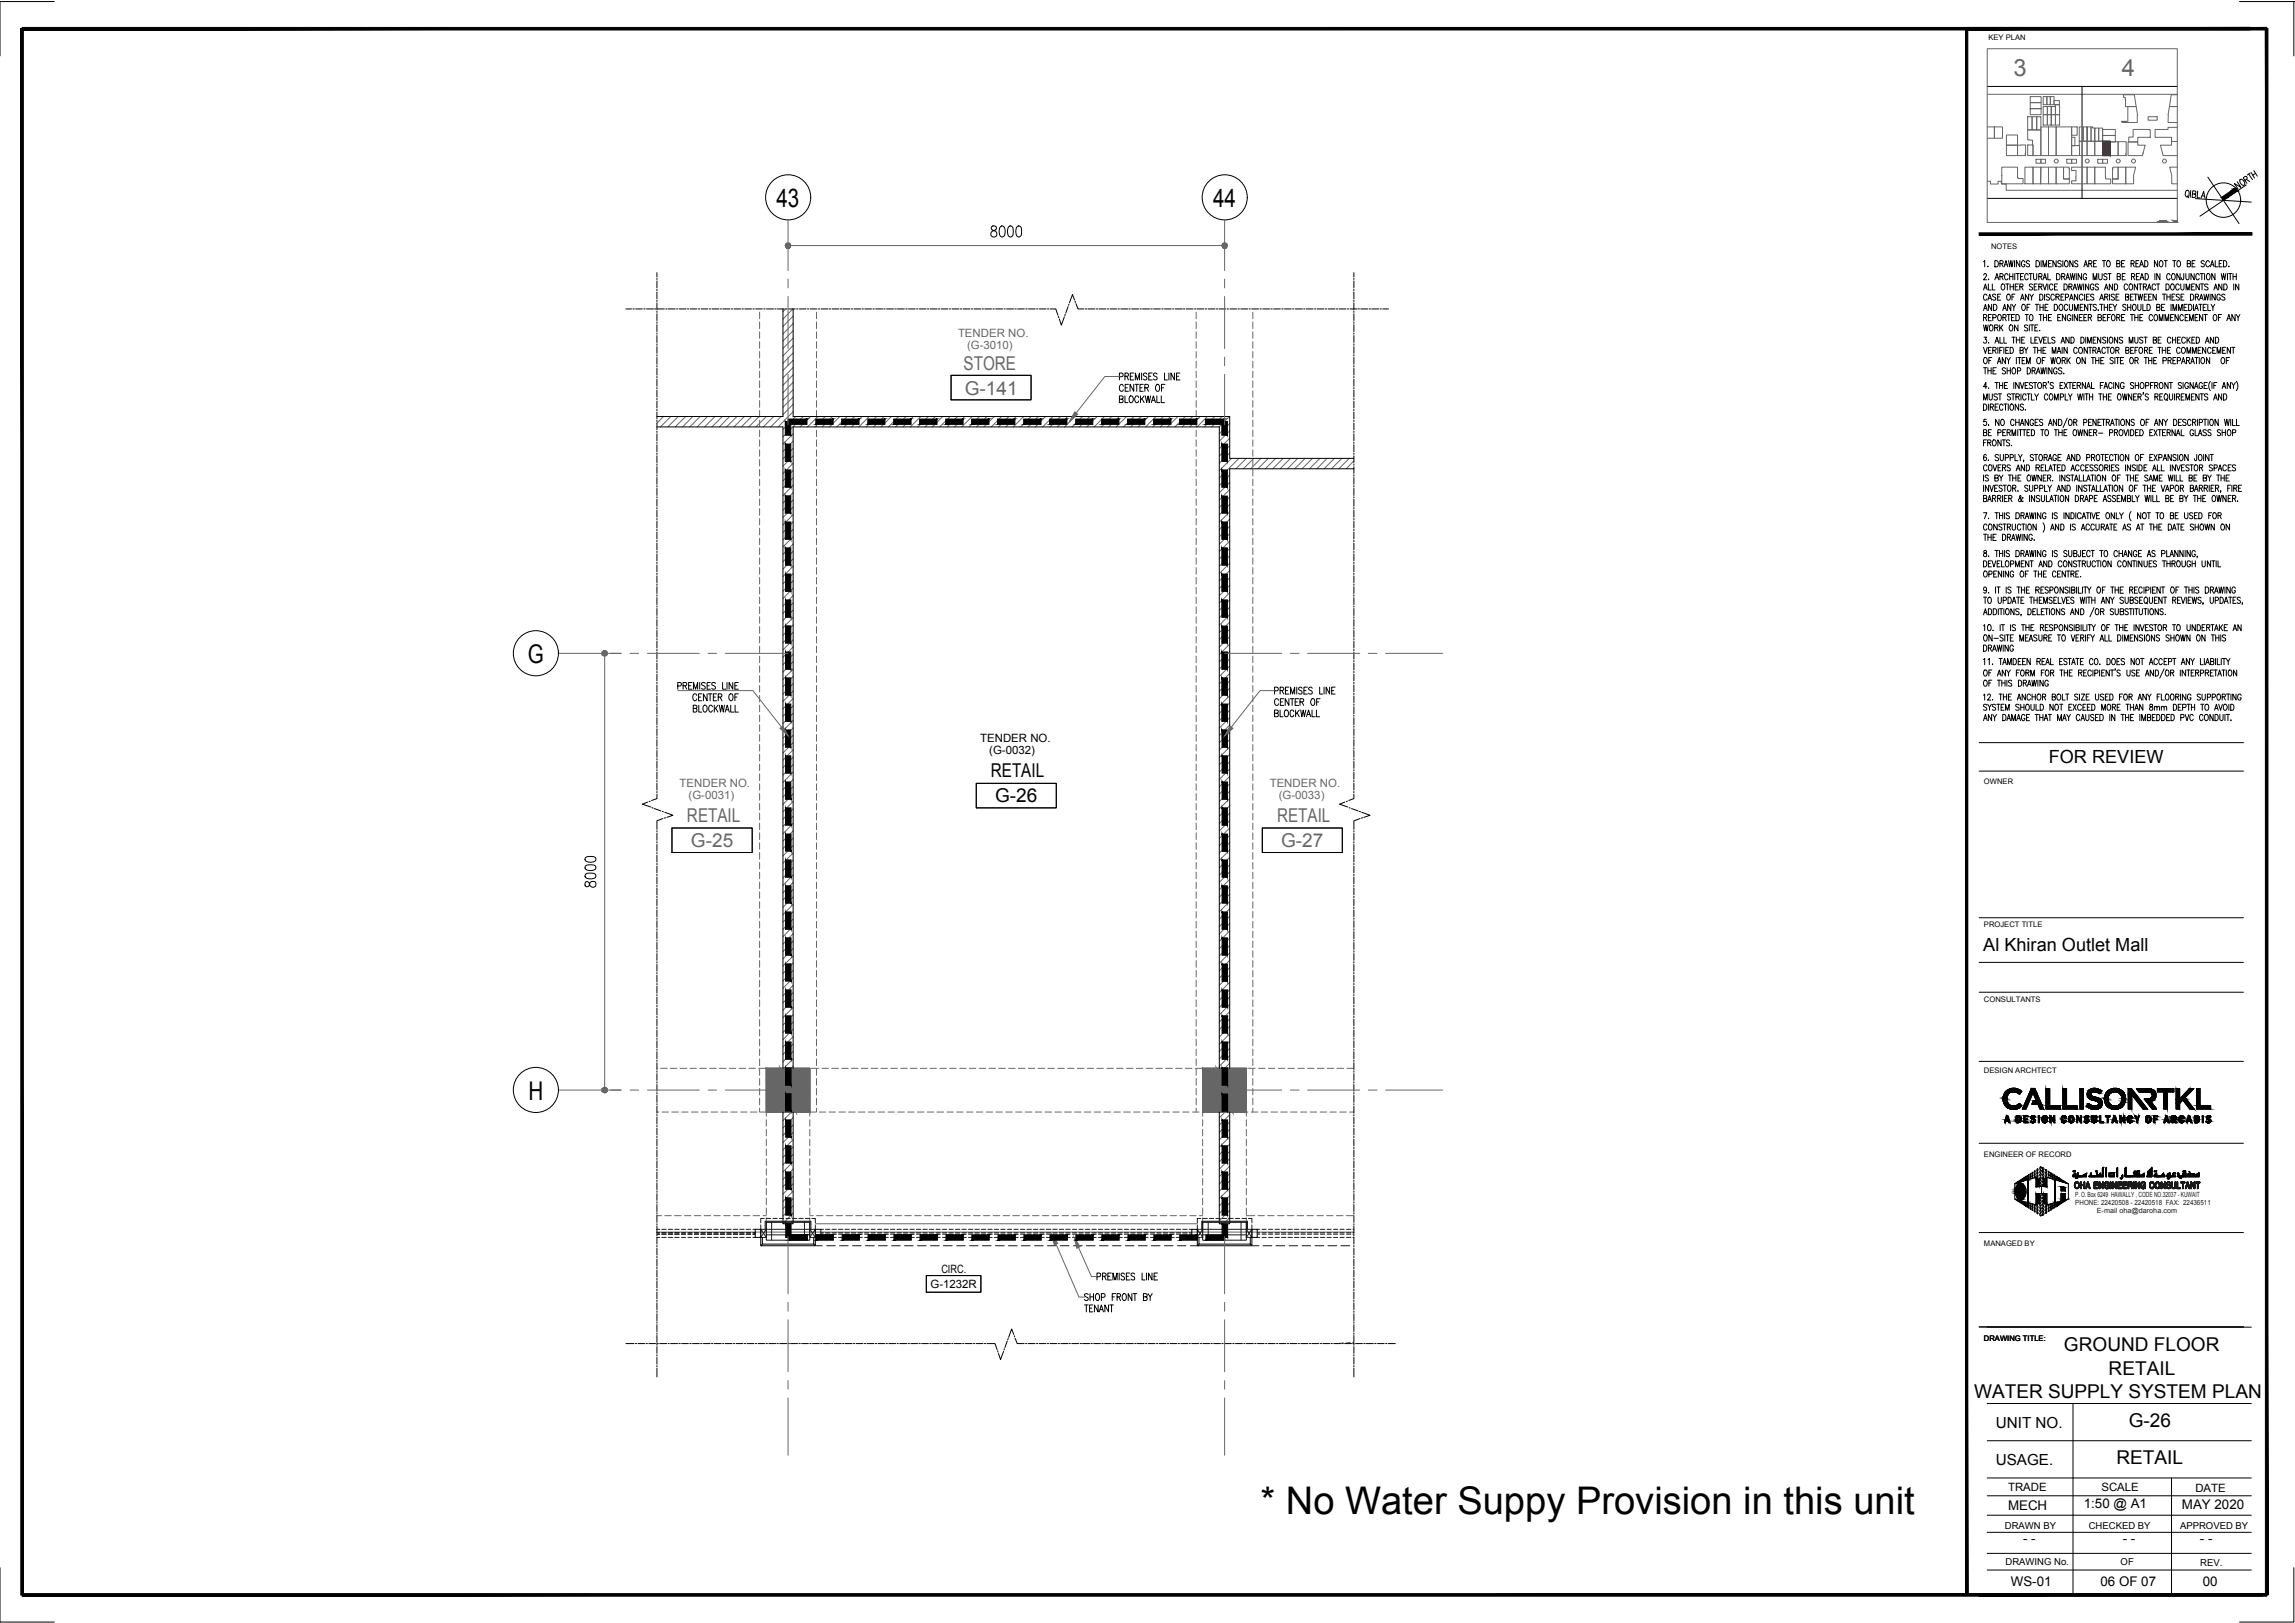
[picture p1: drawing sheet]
<svg xmlns="http://www.w3.org/2000/svg" width="420mm" height="297mm" viewBox="0 0 420 297" stroke-linecap="round" stroke-linejoin="round" font-family="sans-serif">
<defs><g id="words">
<text font-size="7" x="230.8" y="277.1">* No Water Suppy Provision in this unit</text>
<g font-size="4.7">
<text x="142.2" y="37.9">43</text>
<text x="222.1" y="37.9">44</text>
<text x="96.6" y="121.4">G</text>
<text x="96.7" y="201.3">H</text>
</g>
<g font-size="4.4" fill="#666">
<text x="368.6" y="13.9">3</text>
<text x="388.5" y="13.9">4</text>
</g>
<g font-size="3.5" fill="#666">
<text x="176.4" y="67.7">STORE</text>
<text x="176.6" y="72.2">G-141</text>
<text x="125.8" y="150.4">RETAIL</text>
<text x="126.5" y="155">G-25</text>
<text x="233.8" y="150.4">RETAIL</text>
<text x="234.5" y="155">G-27</text>
</g>
<g font-size="3.5">
<text x="181.4" y="142.2">RETAIL</text>
<text x="182.2" y="146.8">G-26</text>
<text x="377.9" y="247.3">GROUND FLOOR</text>
<text x="386" y="251.6">RETAIL</text>
<text x="361.4" y="255.8">WATER SUPPLY SYSTEM PLAN</text>
<text x="389.7" y="261.1">G-26</text>
<text x="387.5" y="267.9">RETAIL</text>
</g>
<g font-size="3.3">
<text x="375.1" y="139.6">FOR REVIEW</text>
<text x="363.1" y="174.1">Al Khiran Outlet Mall</text>
</g>
<g font-size="2.8">
<text x="365.4" y="261.3">UNIT NO.</text>
<text x="365.4" y="268.1">USAGE.</text>
</g>
<g font-size="2.4">
<text x="381.5" y="276">1:50 @ A1</text>
<text x="367.6" y="276.4">MECH</text>
<text x="399.5" y="276.2">MAY 2020</text>
<text x="370.4" y="282.4">- -</text>
<text x="388.6" y="282.3">- -</text>
<text x="402.8" y="282.3">- -</text>
<text x="368.1" y="290.2">WS-01</text>
<text x="384.6" y="290.2">06 OF 07</text>
<text x="403.3" y="290.2">00</text>
</g>
<g font-size="2.1" fill="#666">
<text x="175.4" y="61.8">TENDER NO.</text>
<text x="177" y="64">(G-3010)</text>
<text x="124.4" y="144">TENDER NO.</text>
<text x="126.1" y="146.2">(G-0031)</text>
<text x="232.5" y="144">TENDER NO.</text>
<text x="234.1" y="146.2">(G-0033)</text>
</g>
<g font-size="2.1">
<text x="179.5" y="135.9">TENDER NO.</text>
<text x="181.1" y="138.1">(G-0032)</text>
<text x="172.3" y="232.9">CIRC.</text>
<text x="170.3" y="235.7">G-1232R</text>
<text x="367.6" y="273">TRADE</text>
<text x="384.7" y="273">SCALE</text>
<text x="401.9" y="273">DATE</text>
</g>
<g font-size="1.7">
<text x="367" y="279.8">DRAWN BY</text>
<text x="382.4" y="279.8">CHECKED BY</text>
<text x="399.1" y="279.8">APPROVED BY</text>
<text x="367.2" y="286.5">DRAWING No.</text>
<text x="388.2" y="286.5">OF</text>
<text x="402.8" y="286.7">REV.</text>
</g>
<g font-size="1.4">
<text x="364" y="7.4">KEY PLAN</text>
<text x="364.5" y="45.6">NOTES</text>
<text x="363.2" y="143.5">OWNER</text>
<text x="363.2" y="169.7">PROJECT TITLE</text>
<text x="363.2" y="183.3">CONSULTANTS</text>
<text x="363.2" y="196.4">DESIGN ARCHTECT</text>
<text x="363.2" y="211.7">ENGINEER OF RECORD</text>
<text x="363.2" y="228.1">MANAGED BY</text>
<text x="363.2" y="245.3">DRAWING TITLE:</text>
</g>
<g font-size="1.3" fill="#1a1a1a">
<text x="379.9" y="219.1">P. O. Box 6249 HAWALLY , CODE NO.32037 - KUWAIT</text>
<text x="379.9" y="220.6">PHONE: 22420508 - 22420518 FAX: 22436511</text>
<text x="383.9" y="221.9">E-mail oha@daroha.com</text>
</g>
</g></defs>
<!-- layer: General Layout mezz$0$A-230-M_FLOOR -->
<path d="M120.3 225.5h127.6" fill="none" stroke="#666" stroke-width=".18"/>
<!-- layer: General Layout mezz$0$S-280-M_STRUCT_FRAME -->
<g fill="none" stroke="#666" stroke-width=".18">
<path d="M139.1 57.1v1.2M139.1 58.9v1.2M149.5 57.1v1.2M149.5 58.9v1.2M219 57.1v1.2M219 58.9v1.2M229.4 57.1v1.2M229.4 58.9v1.2M139.1 60.7v1.2M139.1 62.5v1.2M139.1 64.3v1.2M139.1 66.1v1.2"/>
<path d="M139.1 67.9v1.2M139.1 69.7v1.2M139.1 71.5v1.2M139.1 73.3v1.2M139.1 75.1v1.2M139.1 76.9v1.2M139.1 78.7v1.2M149.5 60.7v1.2M149.5 62.5v1.2M149.5 64.3v1.2M149.5 66.1v1.2M149.5 67.9v1.2"/>
<path d="M149.5 69.7v1.2M149.5 71.5v1.2M149.5 73.3v1.2M149.5 75.1v1.2M149.5 76.9v1.2M149.5 78.7v1.2M219 60.7v1.2M219 62.5v1.2M219 64.3v1.2M219 66.1v1.2M219 67.9v1.2M219 69.7v1.2"/>
<path d="M219 71.5v1.2M219 73.3v1.2M219 75.1v1.2M219 76.9v1.2M219 78.7v1.2M229.4 60.7v1.2M229.4 62.5v1.2M229.4 64.3v1.2M229.4 66.1v1.2M229.4 67.9v1.2M229.4 69.7v1.2M229.4 71.5v1.2"/>
<path d="M229.4 73.3v1.2M229.4 75.1v1.2M229.4 76.9v1.2M229.4 78.7v1.2M139.1 80.5v1.2M139.1 82.3v1.2M139.1 84.1v1.2M139.1 85.9v1.2M139.1 87.7v1.2M139.1 89.5v1.2M139.1 91.3v1.2M139.1 93.1v1.2"/>
<path d="M139.1 94.9v1.2M139.1 96.7v1.2M139.1 98.5v1.2M149.5 80.5v1.2M149.5 82.3v1.2M149.5 84.1v1.2M149.5 85.9v1.2M149.5 87.7v1.2M149.5 89.5v1.2M149.5 91.3v1.2M149.5 93.1v1.2M149.5 94.9v1.2"/>
<path d="M149.5 96.7v1.2M149.5 98.5v1.2M219 80.5v1.2M219 82.3v1.2M219 84.1v1.2M219 85.9v1.2M219 87.7v1.2M219 89.5v1.2M219 91.3v1.2M219 93.1v1.2M219 94.9v1.2M219 96.7v1.2"/>
<path d="M219 98.5v1.2M229.4 80.5v1.2M229.4 82.3v1.2M229.4 84.1v1.2M229.4 85.9v1.2M229.4 87.7v1.2M229.4 89.5v1.2M229.4 91.3v1.2M229.4 93.1v1.2M229.4 94.9v1.2M229.4 96.7v1.2M229.4 98.5v1.2"/>
<path d="M139.1 100.3v1.2M139.1 102.1v1.2M139.1 103.9v1.2M139.1 105.7v1.2M139.1 107.5v1.2M139.1 109.3v1.2M139.1 111.1v1.2M139.1 112.9v1.2M139.1 114.7v1.2M139.1 116.5v1.2M139.1 118.3v1.2M149.5 100.3v1.2"/>
<path d="M149.5 102.1v1.2M149.5 103.9v1.2M149.5 105.7v1.2M149.5 107.5v1.2M149.5 109.3v1.2M149.5 111.1v1.2M149.5 112.9v1.2M149.5 114.7v1.2M149.5 116.5v1.2M149.5 118.3v1.2M219 100.3v1.2M219 102.1v1.2"/>
<path d="M219 103.9v1.2M219 105.7v1.2M219 107.5v1.2M219 109.3v1.2M219 111.1v1.2M219 112.9v1.2M219 114.7v1.2M219 116.5v1.2M219 118.3v1.2M229.4 100.3v1.2M229.4 102.1v1.2M229.4 103.9v1.2"/>
<path d="M229.4 105.7v1.2M229.4 107.5v1.2M229.4 109.3v1.2M229.4 111.1v1.2M229.4 112.9v1.2M229.4 114.7v1.2M229.4 116.5v1.2M229.4 118.3v1.2M139.1 120.1v1.2M139.1 121.9v1.1M139.1 123.7v1.2M139.1 125.5v1.1"/>
<path d="M139.1 127.3v1.2M139.1 129.1v1.1M139.1 130.9v1.2M139.1 132.7v1.1M139.1 134.4v1.3M139.1 136.3v1.1M139.1 138v1.3M139.1 139.9v1.1M149.5 120.1v1.2M149.5 121.9v1.1M149.5 123.7v1.2M149.5 125.5v1.1"/>
<path d="M149.5 127.3v1.2M149.5 129.1v1.1M149.5 130.9v1.2M149.5 132.7v1.1M149.5 134.4v1.3M149.5 136.3v1.1M149.5 138v1.3M149.5 139.9v1.1M219 120.1v1.2M219 121.9v1.1M219 123.7v1.2M219 125.5v1.1"/>
<path d="M219 127.3v1.2M219 129.1v1.1M219 130.9v1.2M219 132.7v1.1M219 134.4v1.3M219 136.3v1.1M219 138v1.3M219 139.9v1.1M229.4 120.1v1.2M229.4 121.9v1.1M229.4 123.7v1.2M229.4 125.5v1.1"/>
<path d="M229.4 127.3v1.2M229.4 129.1v1.1M229.4 130.9v1.2M229.4 132.7v1.1M229.4 134.4v1.3M229.4 136.3v1.1M229.4 138v1.3M229.4 139.9v1.1M139.1 141.6v1.3M139.1 143.5v1.1M139.1 145.2v1.3M139.1 147.1v1.1"/>
<path d="M139.1 148.8v1.3M139.1 150.7v1.1M139.1 152.4v1.3M139.1 154.2v1.2M139.1 156v1.3M139.1 157.8v1.2M139.1 159.6v1.2M149.5 141.6v1.3M149.5 143.5v1.1M149.5 145.2v1.3M149.5 147.1v1.1M149.5 148.8v1.3"/>
<path d="M149.5 150.7v1.1M149.5 152.4v1.3M149.5 154.2v1.2M149.5 156v1.3M149.5 157.8v1.2M149.5 159.6v1.2M219 141.6v1.3M219 143.5v1.1M219 145.2v1.3M219 147.1v1.1M219 148.8v1.3M219 150.7v1.1"/>
<path d="M219 152.4v1.3M219 154.2v1.2M219 156v1.3M219 157.8v1.2M219 159.6v1.2M229.4 141.6v1.3M229.4 143.5v1.1M229.4 145.2v1.3M229.4 147.1v1.1M229.4 148.8v1.3M229.4 150.7v1.1M229.4 152.4v1.3"/>
<path d="M229.4 154.2v1.2M229.4 156v1.3M229.4 157.8v1.2M229.4 159.6v1.2M139.1 161.4v1.2M139.1 163.2v1.2M139.1 165v1.2M139.1 166.8v1.2M139.1 168.6v1.2M139.1 170.4v1.2M139.1 172.2v1.2M139.1 174v1.2"/>
<path d="M139.1 175.8v1.2M139.1 177.6v1.2M139.1 179.4v1.2M149.5 161.4v1.2M149.5 163.2v1.2M149.5 165v1.2M149.5 166.8v1.2M149.5 168.6v1.2M149.5 170.4v1.2M149.5 172.2v1.2M149.5 174v1.2M149.5 175.8v1.2"/>
<path d="M149.5 177.6v1.2M149.5 179.4v1.2M219 161.4v1.2M219 163.2v1.2M219 165v1.2M219 166.8v1.2M219 168.6v1.2M219 170.4v1.2M219 172.2v1.2M219 174v1.2M219 175.8v1.2M219 177.6v1.2"/>
<path d="M219 179.4v1.2M229.4 161.4v1.2M229.4 163.2v1.2M229.4 165v1.2M229.4 166.8v1.2M229.4 168.6v1.2M229.4 170.4v1.2M229.4 172.2v1.2M229.4 174v1.2M229.4 175.8v1.2M229.4 177.6v1.2M229.4 179.4v1.2"/>
<path d="M120.3 195.5h.1M120.9 195.5h1.2M122.7 195.5h1.2M124.5 195.5h1.2M126.3 195.5h1.2M128.1 195.5h1.2M129.9 195.5h1.2M131.7 195.5h1.2M133.5 195.5h1.2M135.3 195.5h1.2M137.1 195.5h1.2M138.9 195.5h1.4"/>
<path d="M139.1 181.2v1.2M139.1 183v1.2M139.1 184.8v1.2M139.1 186.6v1.2M139.1 188.4v1.2M139.1 190.2v1.2M139.1 192v1.2M139.1 193.8v1.2M139.1 195.6v1.2M139.1 197.4v1.2M139.1 199.2v1.2M148.5 195.5h1.4"/>
<path d="M149.5 181.2v1.2M149.5 183v1.2M149.5 184.8v1.2M149.5 186.6v1.2M149.5 188.4v1.2M149.5 190.2v1.2M149.5 192v1.2M149.5 193.8v1.2M149.5 195.6v1.2M149.5 197.4v1.2M149.5 199.2v1.2M150.5 195.5h1.2"/>
<path d="M152.3 195.5h1.2M154.1 195.5h1.2M155.9 195.5h1.2M157.7 195.5h1.2M159.5 195.5h1.2M161.3 195.5h1.2M163.1 195.5h1.2M164.9 195.5h1.2M166.7 195.5h1.2M168.5 195.5h1.2M170.3 195.5h1.1M172.1 195.5h1.2"/>
<path d="M173.9 195.5h1.1M175.7 195.5h1.2M177.5 195.5h1.1M179.3 195.5h1.2M181.1 195.5h1.1M182.8 195.5h1.3M184.7 195.5h1.1M186.4 195.5h1.3M188.3 195.5h1.1M190 195.5h1.3M191.9 195.5h1.1M193.6 195.5h1.3"/>
<path d="M195.5 195.5h1.1M197.2 195.5h1.3M199.1 195.5h1.1M200.8 195.5h1.2M202.6 195.5h1.2M204.4 195.5h1.2M206.2 195.5h1.2M208 195.5h1.2M209.8 195.5h1.2M211.6 195.5h1.2M213.4 195.5h1.2M215.2 195.5h1.2"/>
<path d="M217 195.5h1.2M218.8 195.5h1.4M219 181.2v1.2M219 183v1.2M219 184.8v1.2M219 186.6v1.2M219 188.4v1.2M219 190.2v1.2M219 192v1.2M219 193.8v1.2M219 195.6v1.2M219 197.4v1.2"/>
<path d="M219 199.2v1.2M228.4 195.5h1.4M229.4 181.2v1.2M229.4 183v1.2M229.4 184.8v1.2M229.4 186.6v1.2M229.4 188.4v1.2M229.4 190.2v1.2M229.4 192v1.2M229.4 193.8v1.2M229.4 195.6v1.2M229.4 197.4v1.2"/>
<path d="M229.4 199.2v1.2M230.4 195.5h1.2M232.2 195.5h1.2M234 195.5h1.2M235.8 195.5h1.2M237.6 195.5h1.2M239.4 195.5h1.2M241.2 195.5h1.2M243 195.5h1.2M244.8 195.5h1.2M246.6 195.5h1.2M120.3 203.5h.3"/>
<path d="M121.2 203.5h1.2M123 203.5h1.2M124.8 203.5h1.2M126.6 203.5h1.2M128.4 203.5h1.2M130.2 203.5h1.2M132 203.5h1.2M133.8 203.5h1.2M135.6 203.5h1.2M137.4 203.5h1.2M139.1 201v1.2M139.1 202.8v.7"/>
<path d="M139.2 203.5h1.2M140.3 203.5v.8M140.3 204.9v1.2M140.3 206.7v1.2M140.3 208.5v1.2M140.3 210.3v1.2M140.3 212.1v1.2M140.3 213.9v1.2M140.3 215.7v1.2M140.3 217.5v1.2M140.3 219.3v1.2M141 203.5h1.2"/>
<path d="M142.8 203.5h1.2M144.6 203.5h1.2M146.4 203.5h1.2M148.2 203.5h1.2M148.3 203.5v.8M148.3 204.9v1.2M148.3 206.7v1.2M148.3 208.5v1.2M148.3 210.3v1.2M148.3 212.1v1.2M148.3 213.9v1.2M148.3 215.7v1.2"/>
<path d="M148.3 217.5v1.2M148.3 219.3v1.2M149.5 201v1.2M149.5 202.8v.7M150 203.5h1.2M151.8 203.5h1.2M153.6 203.5h1.2M155.4 203.5h1.1M157.1 203.5h1.3M159 203.5h1.1M160.7 203.5h1.3M162.6 203.5h1.1"/>
<path d="M164.3 203.5h1.3M166.2 203.5h1.1M167.9 203.5h1.3M169.8 203.5h1.1M171.5 203.5h1.3M173.4 203.5h1.1M175.1 203.5h1.2M177 203.5h1.1M178.7 203.5h1.2M180.6 203.5h1.1M182.3 203.5h1.2M184.1 203.5h1.2"/>
<path d="M185.9 203.5h1.2M187.7 203.5h1.2M189.5 203.5h1.2M191.3 203.5h1.2M193.1 203.5h1.2M194.9 203.5h1.2M196.7 203.5h1.2M198.5 203.5h1.2M200.3 203.5h1.2M202.1 203.5h1.2M203.9 203.5h1.2M205.7 203.5h1.2"/>
<path d="M207.5 203.5h1.2M209.3 203.5h1.2M211.1 203.5h1.2M212.9 203.5h1.2M214.7 203.5h1.2M216.5 203.5h1.2M218.3 203.5h1.2M219 201v1.2M219 202.8v.7M220.1 203.5h1.2M220.2 203.5v.8M220.2 204.9v1.2"/>
<path d="M220.2 206.7v1.2M220.2 208.5v1.2M220.2 210.3v1.2M220.2 212.1v1.2M220.2 213.9v1.2M220.2 215.7v1.2M220.2 217.5v1.2M220.2 219.3v1.2M221.9 203.5h1.2M223.7 203.5h1.2M225.5 203.5h1.2M227.3 203.5h1.2"/>
<path d="M228.2 203.5v.8M228.2 204.9v1.2M228.2 206.7v1.2M228.2 208.5v1.2M228.2 210.3v1.2M228.2 212.1v1.2M228.2 213.9v1.2M228.2 215.7v1.2M228.2 217.5v1.2M228.2 219.3v1.2M229.1 203.5h1.2M229.4 201v1.2"/>
<path d="M229.4 202.8v.7M230.9 203.5h1.2M232.7 203.5h1.2M234.5 203.5h1.2M236.3 203.5h1.2M238.1 203.5h1.2M239.9 203.5h1.1M241.7 203.5h1.2M243.5 203.5h1.1M245.3 203.5h1.2M247.1 203.5h.8M120.3 222.5h.8"/>
<path d="M121.7 222.5h1.2M123.5 222.5h1.2M125.3 222.5h1.2M127.1 222.5h1.2M128.9 222.5h1.2M130.7 222.5h1.2M132.5 222.5h1.2M134.3 222.5h1.2M136.1 222.5h1.2M137.9 222.5h1.2M139.7 222.5h.6M140.3 221.1v1.2"/>
<path d="M140.3 222.9v1.2M140.3 224.7v.8M148.3 222.5h.6M148.3 221.1v1.2M148.3 222.9v1.2M148.3 224.7v.8M149.5 222.5h1.2M151.3 222.5h1.2M153.1 222.5h1.2M154.9 222.5h1.2M156.7 222.5h1.2M158.5 222.5h1.1"/>
<path d="M160.3 222.5h1.2M162.1 222.5h1.1M163.9 222.5h1.2M165.7 222.5h1.1M167.5 222.5h1.2M169.2 222.5h1.2M171 222.5h1.3M172.8 222.5h1.2M174.6 222.5h1.3M176.4 222.5h1.2M178.2 222.5h1.3M180 222.5h1.2"/>
<path d="M181.8 222.5h1.2M183.6 222.5h1.2M185.4 222.5h1.2M187.2 222.5h1.2M189 222.5h1.2M190.8 222.5h1.2M192.6 222.5h1.2M194.4 222.5h1.2M196.2 222.5h1.2M198 222.5h1.2M199.8 222.5h1.2M201.6 222.5h1.2"/>
<path d="M203.4 222.5h1.2M205.2 222.5h1.2M207 222.5h1.2M208.8 222.5h1.2M210.6 222.5h1.2M212.4 222.5h1.2M214.2 222.5h1.2M216 222.5h1.2M217.8 222.5h1.2M219.6 222.5h.6M220.2 221.1v1.2M220.2 222.9v1.2"/>
<path d="M220.2 224.7v.8M228.2 222.5h1.5M228.2 221.1v1.2M228.2 222.9v1.2M228.2 224.7v.8M230.3 222.5h1.2M232.1 222.5h1.2M233.9 222.5h1.2M235.7 222.5h1.2M237.5 222.5h1.2M239.3 222.5h1.2M241.1 222.5h1.2"/>
<path d="M242.9 222.5h1.2M244.6 222.5h1.3M246.5 222.5h1.1"/>
</g>
<!-- layer: General Layout mezz$0$S-280-M_COLUMN -->
<path d="M140.3 195.5h8v8h-8zM220.2 195.5h8v8h-8z" fill="none" stroke="#666" stroke-width=".18"/>
<!-- layer: 01_GROUND FLOOR PLAN$0$ae-00-col-gf-x$0$A-COL -->
<path d="M140.3 195.5h8v8h-8zM220.2 195.5h8v8h-8z" fill="none" stroke="#666" stroke-width=".18"/>
<!-- layer: 01_GROUND FLOOR PLAN$0$ae-00-col-gf-x$0$A-COL-HATCH -->
<g fill="#666" stroke="#666" stroke-width=".18">
<path d="M222.8 195.5h5.4v8z"/>
<path d="M222.8 195.5l5.4 8h-2.6z"/>
<path d="M142.9 195.5h5.4v8z"/>
<path d="M142.9 195.5l5.4 8h-2.6z"/>
<path d="M220.2 195.5l5.4 8-2.8-8zM220.2 195.5l5.4 8h-5.4z"/>
<path d="M140.3 195.5l5.4 8-2.8-8zM140.3 195.5l5.4 8h-5.4z"/>
<path d="M142.9 195.5l5.4 8v-8zM142.9 195.5l5.4 8h-2.6z"/>
<path d="M140.3 195.5l5.4 8-2.8-8zM140.3 195.5l5.4 8h-5.4z"/>
<path d="M220.2 195.5l5.4 8-2.8-8zM220.2 195.5l5.4 8h-5.4z"/>
</g>
<!-- layer: 01_GROUND FLOOR PLAN$0$A-WA-HATCH -->
<g fill="none" stroke="#666" stroke-width=".18">
<path d="M143.8 56.5l-.5 .6M145.2 56.5l-1.9 1.9M145.2 57.9l-1.9 1.9M145.2 59.2l-1.9 1.9M121.5 76.2l-1.2 1.3M122.8 76.2l-1.9 1.9M124.2 76.2l-1.9 1.9M125.5 76.2l-1.9 1.9M126.8 76.2l-1.8 1.9M128.2 76.2l-1.9 1.9M129.5 76.2l-1.9 1.9M130.9 76.2l-1.9 1.9"/>
<path d="M132.2 76.2l-1.9 1.9M133.6 76.2l-1.9 1.9M134.9 76.2l-1.9 1.9M136.3 76.2l-1.9 1.9M137.6 76.2l-1.9 1.9M139 76.2l-1.9 1.9M140.3 76.2l-1.9 1.9M141.6 76.2l-1.9 1.9M143 76.2l-1.9 1.9M145.2 60.5l-1.9 1.9M145.2 61.9l-1.9 1.9M145.2 63.2l-1.9 1.9"/>
<path d="M145.2 64.6l-1.9 1.9M145.2 65.9l-1.9 1.9M145.2 67.3l-1.9 1.9M145.2 68.6l-1.9 1.9M145.2 70l-1.9 1.9M145.2 71.3l-1.9 1.9M145.2 72.7l-1.9 1.8M145.2 74l-1.9 1.9M145.2 75.3l-2.7 2.8M145.2 79.4l-1.9 1.9M145.7 76.2l-2.4 2.4M147 76.2l-3.7 3.8"/>
<path d="M148.4 76.2l-1.9 1.9M149.7 76.2l-1.9 1.9M151.1 76.2l-1.9 1.9M152.4 76.2l-1.9 1.9M153.8 76.2l-2 1.9M155.1 76.2l-1.9 1.9M156.5 76.2l-1.9 1.9M157.8 76.2l-1.9 1.9M159.1 76.2l-1.9 1.9M160.5 76.2l-1.9 1.9M161.8 76.2l-1.9 1.9M163.2 76.2l-1.9 1.9"/>
<path d="M164.5 76.2l-1.9 1.9M165.9 76.2l-1.9 1.9M167.2 76.2l-1.9 1.9M168.6 76.2l-1.9 1.9M169.9 76.2l-1.9 1.9M171.2 76.2l-1.8 1.9M172.6 76.2l-1.9 1.9M173.9 76.2l-1.9 1.9M175.3 76.2l-1.9 1.9M176.6 76.2l-1.8 1.9M178 76.2l-1.9 1.9M179.3 76.2l-1.9 1.9"/>
<path d="M180.7 76.2l-1.9 1.9M182 76.2l-1.9 1.9M183.3 76.2l-1.8 1.9M184.7 76.2l-1.9 1.9M186.1 76.2l-2 1.9M187.4 76.2l-1.9 1.9M188.8 76.2l-1.9 1.9M190.1 76.2l-1.9 1.9M191.4 76.2l-1.9 1.9M192.8 76.2l-1.9 1.9M194.1 76.2l-1.9 1.9M195.5 76.2l-1.9 1.9"/>
<path d="M196.8 76.2l-1.9 1.9M198.2 76.2l-1.9 1.9M199.5 76.2l-1.9 1.9M200.9 76.2l-1.9 1.9M202.2 76.2l-1.9 1.9M203.5 76.2l-1.9 1.9M204.9 76.2l-1.9 1.9M206.2 76.2l-1.9 1.9M207.6 76.2l-1.9 1.9M208.9 76.2l-1.9 1.9M210.3 76.2l-1.9 1.9M211.6 76.2l-1.9 1.9"/>
<path d="M213 76.2l-1.9 1.9M214.3 76.2l-1.9 1.9M215.6 76.2l-1.9 1.9M217 76.2l-1.9 1.9M218.4 76.2l-1.9 1.9M219.7 76.2l-1.9 1.9M221 76.2l-1.8 1.9M222.4 76.2l-1.9 1.9M223.7 76.2l-1.9 1.9M225.1 76.2l-1.9 1.9M225.1 77.5l-1.9 1.9M225.1 78.9l-1.9 1.9"/>
<path d="M145.2 80.7l-1.9 1.9M145.2 82.1l-1.9 1.9M145.2 83.4l-1.9 1.9M145.2 84.8l-1.9 1.9M145.2 86.1l-1.9 1.9M145.2 87.4l-1.9 2M145.2 88.8l-1.9 1.9M145.2 90.2l-1.9 1.9M145.2 91.5l-1.9 1.9M145.2 92.8l-1.9 1.9M145.2 94.2l-1.9 1.9M145.2 95.5l-1.9 1.9"/>
<path d="M145.2 96.9l-1.9 1.9M145.2 98.2l-1.9 1.9M145.2 99.6l-1.9 1.9M225.1 80.2l-1.9 1.9M225.1 81.6l-1.9 1.9M225.1 82.9l-1.9 1.9M225.1 86.9l-1.9 1.9M225.1 88.3l-1.9 1.9M225.1 89.6l-1.9 1.9M225.1 91l-1.9 1.9M225.1 92.3l-1.9 1.9M225.1 93.7l-1.9 1.9"/>
<path d="M225.1 95l-1.9 1.9M225.1 96.3l-1.9 1.9M225.1 97.7l-1.9 1.9M225.1 99l-1.9 2M225.5 83.9l-2.3 2.2M226.8 83.9l-3.6 3.6M228.2 83.9l-1.9 1.9M229.5 83.9l-1.9 1.9M230.8 83.9l-1.8 1.9M232.2 83.9l-1.9 1.9M233.6 83.9l-2 1.9M234.9 83.9l-1.9 1.9"/>
<path d="M236.3 83.9l-1.9 1.9M237.6 83.9l-1.9 1.9M238.9 83.9l-1.9 1.9M240.3 83.9l-1.9 1.9M241.6 83.9l-1.9 1.9M243 83.9l-1.9 1.9M244.3 83.9l-1.9 1.9M245.7 83.9l-1.9 1.9M247 83.9l-1.9 1.9M247.9 84.4l-1.4 1.4M247.9 85.7l-.1 .1M145.2 100.9l-1.9 1.9"/>
<path d="M145.2 102.3l-1.9 1.9M145.2 103.6l-1.9 1.9M145.2 105l-1.9 1.8M145.2 106.3l-1.9 1.9M145.2 107.6l-1.9 1.9M145.2 109l-1.9 1.9M145.2 110.3l-1.9 2M145.2 111.7l-1.9 1.9M145.2 113l-1.9 1.9M145.2 114.4l-1.9 1.9M145.2 115.7l-1.9 1.9M145.2 117.1l-1.9 1.8"/>
<path d="M145.2 118.4l-1.9 1.9M145.2 119.7l-1.9 2M225.1 100.4l-1.9 1.9M225.1 101.8l-1.9 1.8M225.1 103.1l-1.9 1.9M225.1 104.4l-1.9 1.9M225.1 105.8l-1.9 1.9M225.1 107.1l-1.9 1.9M225.1 108.5l-1.9 1.8M225.1 109.8l-1.9 1.9M225.1 111.2l-1.9 1.9M225.1 112.5l-1.9 1.9"/>
<path d="M225.1 113.9l-1.9 1.9M225.1 115.2l-1.9 1.9M225.1 116.5l-1.9 1.9M225.1 117.9l-1.9 1.9M225.1 119.2l-1.9 1.9M145.2 121.1l-1.9 1.9M145.2 122.5l-1.9 1.9M145.2 123.8l-1.9 1.9M145.2 125.1l-1.9 1.9M145.2 126.5l-1.9 1.9M145.2 127.8l-1.9 1.9M145.2 129.2l-1.9 1.9"/>
<path d="M145.2 130.5l-1.9 1.9M145.2 131.9l-1.9 1.9M145.2 133.2l-1.9 1.9M145.2 134.6l-1.9 1.9M145.2 135.9l-1.9 1.9M145.2 137.2l-1.9 1.9M145.2 138.6l-1.9 1.9M145.2 139.9l-1.9 1.9M225.1 120.6l-1.9 1.9M225.1 121.9l-1.9 1.9M225.1 123.3l-1.9 1.9M225.1 124.6l-1.9 1.9"/>
<path d="M225.1 126l-1.9 1.9M225.1 127.3l-1.9 1.9M225.1 128.6l-1.9 1.9M225.1 130l-1.9 1.9M225.1 131.3l-1.9 2M225.1 132.7l-1.9 1.9M225.1 134.1l-1.9 1.8M225.1 135.4l-1.9 1.9M225.1 136.7l-1.9 1.9M225.1 138.1l-1.9 1.9M225.1 139.4l-1.9 1.9M145.2 141.3l-1.9 1.9"/>
<path d="M145.2 142.6l-1.9 1.9M145.2 144l-1.9 1.9M145.2 145.3l-1.9 1.9M145.2 146.7l-1.9 1.9M145.2 148l-1.9 1.9M145.2 149.4l-1.9 1.8M145.2 150.7l-1.9 1.9M145.2 152l-1.9 2M145.2 153.4l-1.9 1.9M145.2 154.8l-1.9 1.9M145.2 156.1l-1.9 1.9M145.2 157.4l-1.9 1.9"/>
<path d="M145.2 158.8l-1.9 1.9M225.1 140.7l-1.9 1.9M225.1 142.1l-1.9 1.9M225.1 143.5l-1.9 1.9M225.1 144.8l-1.9 1.9M225.1 146.2l-1.9 1.8M225.1 147.5l-1.9 1.9M225.1 148.8l-1.9 1.9M225.1 150.2l-1.9 1.9M225.1 151.5l-1.9 1.9M225.1 152.9l-1.9 1.9M225.1 154.2l-1.9 1.9"/>
<path d="M225.1 155.6l-1.9 1.9M225.1 156.9l-1.9 1.9M225.1 158.3l-1.9 1.9M225.1 159.6l-1.9 1.9M145.2 160.1l-1.9 1.9M145.2 161.5l-1.9 1.9M145.2 162.8l-1.9 1.9M145.2 164.2l-1.9 1.9M145.2 165.5l-1.9 1.9M145.2 166.9l-1.9 1.9M145.2 168.2l-1.9 1.9M145.2 169.5l-1.9 1.9"/>
<path d="M145.2 170.9l-1.9 1.9M145.2 172.2l-1.9 1.9M145.2 173.6l-1.9 1.9M145.2 174.9l-1.9 1.9M145.2 176.3l-1.9 1.9M145.2 177.6l-1.9 1.9M145.2 179l-1.9 1.9M225.1 160.9l-1.9 1.9M225.1 162.3l-1.9 1.9M225.1 163.6l-1.9 2M225.1 165l-1.9 1.9M225.1 166.3l-1.9 1.9"/>
<path d="M225.1 167.7l-1.9 1.9M225.1 169l-1.9 1.9M225.1 170.4l-1.9 1.9M225.1 171.7l-1.9 1.9M225.1 173l-1.9 1.9M225.1 174.4l-1.9 1.9M225.1 175.8l-1.9 1.9M225.1 177.1l-1.9 1.9M225.1 178.5l-1.9 1.8M225.1 179.8l-1.9 1.9M145.2 180.3l-1.9 1.9M145.2 181.7l-1.9 1.8"/>
<path d="M145.2 183l-1.9 1.9M145.2 184.3l-1.9 2M145.2 185.7l-1.9 1.9M145.2 187.1l-1.9 1.9M145.2 188.4l-1.9 1.9M145.2 189.7l-1.9 1.9M145.2 191.1l-1.9 1.9M145.2 192.4l-1.9 1.9M145.2 193.8l-1.7 1.7M145.2 195.1l-.4 .4M225.1 181.1l-1.9 1.9M225.1 182.5l-1.9 1.9"/>
<path d="M225.1 183.8l-1.9 1.9M225.1 185.2l-1.9 1.9M225.1 186.5l-1.9 1.9M225.1 187.9l-1.9 1.9M225.1 189.2l-1.9 1.9M225.1 190.6l-1.9 1.8M225.1 191.9l-1.9 1.9M225.1 193.2l-1.9 1.9M225.1 194.6l-.9 .9M143.6 203.5l-.3 .2M144.9 203.5l-1.6 1.6M145.2 204.5l-1.9 1.9"/>
<path d="M145.2 205.9l-1.9 1.9M145.2 207.2l-1.9 1.9M145.2 208.6l-1.9 1.9M145.2 209.9l-1.9 1.9M145.2 211.3l-1.9 1.9M145.2 212.6l-1.9 1.9M145.2 213.9l-1.9 1.9M145.2 215.3l-1.9 1.9M145.2 216.6l-1.9 2M145.2 218l-1.9 1.9M145.2 219.4l-1.9 1.8M224.3 203.5l-1.1 1.1"/>
<path d="M225.1 204l-1.9 1.9M225.1 205.3l-1.9 1.9M225.1 206.7l-1.9 1.9M225.1 208.1l-1.9 1.9M225.1 209.4l-1.9 1.9M225.1 210.7l-1.9 1.9M225.1 212.1l-1.9 1.9M225.1 213.4l-1.9 1.9M225.1 214.8l-1.9 1.9M225.1 216.1l-1.9 1.9M225.1 217.5l-1.9 1.9M225.1 218.8l-1.9 1.9"/>
<path d="M145.2 220.7l-1.9 1.9M145.2 222l-1.9 1.9M145.2 223.4l-.6 .6M225.1 220.2l-1.9 1.9M225.1 221.5l-1.9 1.9M225.1 222.9l-1.1 1.1"/>
</g>
<!-- layer: 01_GROUND FLOOR PLAN$0$A-WALL_INT -->
<path d="M143.3 56.5v19.7h-23M145.2 56.5v19.7h79.9v7.7h22.8M120.3 78.1h23v117.4M247.9 85.8h-22.8v109.7M145.2 195.5v-117.4h78v117.4M143.3 203.5v20.5h1.9v-20.5M223.2 203.5v20.5h1.9v-20.5" fill="none" stroke="#000" stroke-width=".18"/>
<!-- layer: 01_GROUND FLOOR PLAN$0$A-FLOR-OVHD -->
<path d="M244.7 245.9h.1M246 245.8l-.8 .1M247.2 245.7l-.8 .1M247.9 245.6l-.3 .1" fill="none" stroke="#666" stroke-width=".18"/>
<g fill="none" stroke="#1a1a1a" stroke-width=".18">
<path d="M120.3 225.6h.5M120.3 225.9h.5M120.3 225h.5M120.3 226.5h.5M121.2 225.6h.8M121.2 225.9h.8M121.2 225h.8M121.2 226.5h.8M122.3 225.6h.8M122.3 225.9h.8M122.3 225h.8M122.3 226.5h.8"/>
<path d="M123.5 225.6h.8M123.5 225.9h.8M123.5 225h.8M123.5 226.5h.8M124.8 225.6h.7M124.8 225.9h.7M124.8 225h.7M124.8 226.5h.7M125.9 225.6h.8M125.9 225.9h.8M125.9 225h.8M125.9 226.5h.8"/>
<path d="M127.1 225.6h.8M127.1 225.9h.8M127.1 225h.8M127.1 226.5h.8M128.3 225.6h.8M128.3 225.9h.8M128.3 225h.8M128.3 226.5h.8M129.5 225.6h.8M129.5 225.9h.8M129.5 225h.8M129.5 226.5h.8"/>
<path d="M130.7 225.6h.8M130.7 225.9h.8M130.7 225h.8M130.7 226.5h.8M131.9 225.6h.8M131.9 225.9h.8M131.9 225h.8M131.9 226.5h.8M133.1 225.6h.8M133.1 225.9h.8M133.1 225h.8M133.1 226.5h.8"/>
<path d="M134.2 225.6h.8M134.2 225.9h.8M134.2 225h.8M134.2 226.5h.8M135.4 225.6h.8M135.4 225.9h.8M135.4 225h.8M135.4 226.5h.8M136.6 225.6h.8M136.6 225.9h.8M136.6 225h.8M136.6 226.5h.8"/>
<path d="M137.8 225h.5M137.8 226.5h.5M138.3 225.6h-.5h.5v.3h-.5h.5M150.3 225.6h.4M150.3 225.9h.4M150.3 225h.4M150.3 226.5h.4M151.1 225.6h.8M151.1 225.9h.8M151.1 225h.8M151.1 226.5h.8M152.3 225.6h.8"/>
<path d="M152.3 225.9h.8M152.3 225h.8M152.3 226.5h.8M153.5 225.6h.8M153.5 225.9h.8M153.5 225h.8M153.5 226.5h.8M154.7 225.6h.8M154.7 225.9h.8M154.7 225h.8M154.7 226.5h.8M155.9 225.6h.8"/>
<path d="M155.9 225.9h.8M155.9 225h.8M155.9 226.5h.8M157.1 225.6h.8M157.1 225.9h.8M157.1 225h.8M157.1 226.5h.8M158.3 225.6h.7M158.3 225.9h.7M158.3 225h.7M158.3 226.5h.7M159.5 225.6h.7"/>
<path d="M159.5 225.9h.7M159.5 225h.7M159.5 226.5h.7M160.7 225.6h.7M160.7 225.9h.7M160.7 225h.7M160.7 226.5h.7M161.8 225.6h.8M161.8 225.9h.8M161.8 225h.8M161.8 226.5h.8M163 225.6h.8"/>
<path d="M163 225.9h.8M163 225h.8M163 226.5h.8M164.2 225.6h.8M164.2 225.9h.8M164.2 225h.8M164.2 226.5h.8M165.4 225.6h.8M165.4 225.9h.8M165.4 225h.8M165.4 226.5h.8M166.6 225.6h.8"/>
<path d="M166.6 225.9h.8M166.6 225h.8M166.6 226.5h.8M167.8 225.6h.8M167.8 225.9h.8M167.8 225h.8M167.8 226.5h.8M169 225.6h.8M169 225.9h.8M169 225h.8M169 226.5h.8M170.1 225.6h.8"/>
<path d="M170.1 225.9h.8M170.1 225h.8M170.1 226.5h.8M171.4 225.6h.7M171.4 225.9h.7M171.4 225h.7M171.4 226.5h.7M172.6 225.6h.7M172.6 225.9h.7M172.6 225h.7M172.6 226.5h.7M173.7 225.6h.8"/>
<path d="M173.7 225.9h.8M173.7 225h.8M173.7 226.5h.8M174.9 225.6h.8M174.9 225.9h.8M174.9 225h.8M174.9 226.5h.8M176.1 225.6h.8M176.1 225.9h.8M176.1 225h.8M176.1 226.5h.8M177.3 225.6h.8"/>
<path d="M177.3 225.9h.8M177.3 225h.8M177.3 226.5h.8M178.5 225.6h.8M178.5 225.9h.8M178.5 225h.8M178.5 226.5h.8M179.7 225.6h.8M179.7 225.9h.8M179.7 225h.8M179.7 226.5h.8M180.8 225.6h.9"/>
<path d="M180.8 225.9h.9M180.8 225h.9M180.8 226.5h.9M182 225.6h.8M182 225.9h.8M182 225h.8M182 226.5h.8M183.2 225.6h.8M183.2 225.9h.8M183.2 225h.8M183.2 226.5h.8M184.4 225.6h.8"/>
<path d="M184.4 225.9h.8M184.4 225h.8M184.4 226.5h.8M185.6 225.6h.8M185.6 225.9h.8M185.6 225h.8M185.6 226.5h.8M186.8 225.6h.8M186.8 225.9h.8M186.8 225h.8M186.8 226.5h.8M188 225.6h.8"/>
<path d="M188 225.9h.8M188 225h.8M188 226.5h.8M189.2 225.6h.8M189.2 225.9h.8M189.2 225h.8M189.2 226.5h.8M190.4 225.6h.8M190.4 225.9h.8M190.4 225h.8M190.4 226.5h.8M191.6 225.6h.8"/>
<path d="M191.6 225.9h.8M191.6 225h.8M191.6 226.5h.8M192.7 225.6h.8M192.7 225.9h.8M192.7 225h.8M192.7 226.5h.8M193.9 225.6h.8M193.9 225.9h.8M193.9 225h.8M193.9 226.5h.8M195.1 225.6h.8"/>
<path d="M195.1 225.9h.8M195.1 225h.8M195.1 226.5h.8M196.3 225.6h.8M196.3 225.9h.8M196.3 225h.8M196.3 226.5h.8M197.5 225.6h.8M197.5 225.9h.8M197.5 225h.8M197.5 226.5h.8M198.7 225.6h.8"/>
<path d="M198.7 225.9h.8M198.7 225h.8M198.7 226.5h.8M199.9 225.6h.8M199.9 225.9h.8M199.9 225h.8M199.9 226.5h.8M201.1 225.6h.8M201.1 225.9h.8M201.1 225h.8M201.1 226.5h.8M202.3 225.6h.8"/>
<path d="M202.3 225.9h.8M202.3 225h.8M202.3 226.5h.8M203.5 225.6h.8M203.5 225.9h.8M203.5 225h.8M203.5 226.5h.8M204.6 225.6h.8M204.6 225.9h.8M204.6 225h.8M204.6 226.5h.8M205.8 225.6h.8"/>
<path d="M205.8 225.9h.8M205.8 225h.8M205.8 226.5h.8M207 225.6h.8M207 225.9h.8M207 225h.8M207 226.5h.8M208.2 225.6h.8M208.2 225.9h.8M208.2 225h.8M208.2 226.5h.8M209.4 225.6h.8"/>
<path d="M209.4 225.9h.8M209.4 225h.8M209.4 226.5h.8M210.6 225.6h.8M210.6 225.9h.8M210.6 225h.8M210.6 226.5h.8M211.8 225.6h.8M211.8 225.9h.8M211.8 225h.8M211.8 226.5h.8M213 225.6h.8"/>
<path d="M213 225.9h.8M213 225h.8M213 226.5h.8M214.2 225.6h.8M214.2 225.9h.8M214.2 225h.8M214.2 226.5h.8M215.3 225.6h.9M215.3 225.9h.9M215.3 225h.9M215.3 226.5h.9M216.5 225.6h.8"/>
<path d="M216.5 225.9h.8M216.5 225h.8M216.5 226.5h.8M217.7 225.6h.5M217.7 225.9h.5M217.7 225h.5M217.7 226.5h.5M230.2 225.6h.4M230.2 225.9h.4M230.2 225h.4M230.2 226.5h.4M231.1 225.6h.7"/>
<path d="M231.1 225.9h.7M231.1 225h.7M231.1 226.5h.7M232.2 225.6h.8M232.2 225.9h.8M232.2 225h.8M232.2 226.5h.8M233.4 225.6h.8M233.4 225.9h.8M233.4 225h.8M233.4 226.5h.8M234.6 225.6h.8"/>
<path d="M234.6 225.9h.8M234.6 225h.8M234.6 226.5h.8M235.8 225.6h.8M235.8 225.9h.8M235.8 225h.8M235.8 226.5h.8M237 225.6h.8M237 225.9h.8M237 225h.8M237 226.5h.8M238.2 225.6h.8"/>
<path d="M238.2 225.9h.8M238.2 225h.8M238.2 226.5h.8M239.4 225.6h.8M239.4 225.9h.8M239.4 225h.8M239.4 226.5h.8M240.5 225.6h.8M240.5 225.9h.8M240.5 225h.8M240.5 226.5h.8M241.7 225.6h.8"/>
<path d="M241.7 225.9h.8M241.7 225h.8M241.7 226.5h.8M243 225.6h.7M243 225.9h.7M243 225h.7M243 226.5h.7M244.1 225.6h.8M244.1 225.9h.8M244.1 225h.8M244.1 226.5h.8M245.3 225.6h.8"/>
<path d="M245.3 225.9h.8M245.3 225h.8M245.3 226.5h.8M246.5 225.6h.8M246.5 225.9h.8M246.5 225h.8M246.5 226.5h.8M247.7 225.6h.2M247.7 225.9h.2M247.7 225h.2M247.7 226.5h.2"/>
</g>
<path d="M139.3 228h.1M139.3 226.5l.1 1.5h9.8l.1-1.5M139.6 226.5v1.2h9.4v-1.2M139.6 227.7l-.2 .2M149 227.7l.2 .2M219.2 228h.1M219.2 226.5l.1 1.5h9.8l.1-.1v-1.4M219.5 226.5v1.2h9.4v-1.2M219.5 227.7l-.2 .2M228.9 227.7l.2 .2" fill="none" stroke="#000" stroke-width=".18"/>
<!-- layer: 01_GROUND FLOOR PLAN$0$AE-00-GF PLAN-ISK-X$0$A-Steel Frame -->
<path d="M140.3 223.7h8v3.3h-8zM140.3 225h8M140.3 226h8M141.3 223.7v3.3M147.3 223.7v3.3M220.2 223.7h8v3.3h-8zM220.2 225h8M220.2 226h8M221.2 223.7v3.3M227.2 223.7v3.3" fill="none" stroke="#1a1a1a" stroke-width=".18"/>
<!-- layer: 01_GROUND FLOOR PLAN$0$AE-00-GF PLAN-ISK-X$0$A-GLZ-HID -->
<g fill="none" stroke="#1a1a1a" stroke-width=".18">
<path d="M139.3 226.3v.2h.1M139.3 225v.2M139.3 225.2v.2M139.3 225.5v.1M139.3 225.7v.1M139.3 225.9v.1M139.3 226.1v.1M139.4 226.4l-.1 .1M139.4 225h-.1l.1 .1M139.4 225.2l.1 .1M139.4 226.2v.1M139.5 226.5h.6"/>
<path d="M139.5 225h.6M139.5 225.3l.1 .2M139.6 226l-.1 .1M139.6 225.5l.1 .1M139.7 225.8l-.1 .2M139.7 225.7l.1 .1M139.8 225.7l-.1 .1M139.9 225.8l.1 .2M140 225.5l-.1 .1M140 226l.1 .1M140 225.3v.2M140.1 225h.2v.2"/>
<path d="M140.1 226.2l.1 .1M140.2 225.2h-.1M140.3 226.4v.1M140.3 226.3v.2h-.2M140.3 225.2v.2M140.3 225.5v.1M140.3 225.7v.1M140.3 225.9v.1M140.3 226.1v.1M140.3 225l-.1 .1M148.3 226.3v.2h.1M148.3 225.2v.2"/>
<path d="M148.3 225.5v.1M148.3 225.7v.1M148.3 225.9v.1M148.3 226.1v.1M148.3 225v.1M148.3 226.4v.1M148.4 225.2h.1M148.4 225h-.1v.2M148.4 226.2l-.1 .1M148.5 226.5h.1M148.5 225h.1M148.5 225.3l.1 .2"/>
<path d="M148.5 226v.1M148.6 225.5l.1 .1M148.7 225.8l-.1 .2M148.7 226.5h.1M148.7 225h.1M148.7 225.7l.1 .1M148.8 225.7l-.1 .1M148.8 225.8l.1 .2M148.9 226.5h.2M148.9 225h.2M148.9 225.5l-.1 .1M149 226l.1 .1"/>
<path d="M149.1 225.3l-.1 .2M149.1 226.2l.1 .1M149.1 225h.2l-.1 .1M149.1 225.2v.1M149.2 226.4l.1 .1M149.3 226.3v.2h-.2M149.3 225v.2M149.3 225.2v.2M149.3 225.5v.1M149.3 225.7v.1M149.3 225.9v.1M149.3 226.1v.1"/>
<path d="M219.2 226.3v.2h.1M219.2 225v.2M219.2 225.2v.2M219.2 225.5v.1M219.2 225.7v.1M219.2 225.9v.1M219.2 226.1v.1M219.2 226.4v.1M219.3 225.2l.1 .1M219.3 225l-.1 .1M219.4 226.2l-.1 .1M219.4 226.5h.1"/>
<path d="M219.4 225h.1M219.4 225.3l.1 .2M219.5 226l-.1 .1M219.5 225.5l.1 .1M219.6 226.5h.2M219.6 225h.2M219.6 225.8l-.1 .2M219.7 225.7l.1 .1M219.7 225.7v.1M219.8 225.8l.1 .2M219.8 226.5h.2M219.8 225h.2"/>
<path d="M219.8 225.5v.1M219.9 226l.1 .1M220 225.3l-.1 .2M220 225h.2v.2M220 226.2l.1 .1M220.1 225.2h-.1M220.1 226.4l.1 .1M220.2 226.3v.2h-.2M220.2 225.2v.2M220.2 225.5v.1M220.2 225.7v.1M220.2 225.9v.1"/>
<path d="M220.2 226.1v.1M220.2 225l-.1 .1M228.2 226.3v.2h.1M228.2 225.2v.2M228.2 225.5v.1M228.2 225.7v.1M228.2 225.9v.1M228.2 226.1v.1M228.2 225l.1 .1M228.2 226.4l-.1 .1M228.3 225h-.1v.2M228.3 225.2h.1"/>
<path d="M228.3 226.2v.1M228.4 226.5h.6M228.4 225h.6M228.4 225.3l.1 .2M228.5 226l-.1 .1M228.5 225.5l.1 .1M228.6 225.8l-.1 .2M228.6 225.7l.1 .1M228.7 225.7l-.1 .1M228.8 225.8l.1 .2M228.8 225.5l-.1 .1M228.9 226v.1"/>
<path d="M228.9 225.3v.2M229 226.2l.1 .1M229 225h.2l-.1 .1M229.1 225.2l-.1 .1M229.1 226.4l.1 .1M229.2 226.3v.2h-.2M229.2 225v.2M229.2 225.2v.2M229.2 225.5v.1M229.2 225.7v.1M229.2 225.9v.1M229.2 226.1v.1"/>
</g>
<!-- layer: 01_GROUND FLOOR PLAN$0$AE-00-GF PLAN-ISK-X$0$A-1 -->
<g fill="none" stroke="#1a1a1a" stroke-width=".18">
<path d="M139.3 224.2v.8M139.9 223h-.6v.8M140.1 225v-1.5h8.4v1.5M140.3 225v-1.3h8v1.3M140.3 223h.8M141.5 223h.8M142.7 223h.8M143.9 223h.8M145.1 223h.8M146.3 223h.8M147.4 223h.9M148.6 223h.7v.8"/>
<path d="M149.3 224.2v.8M219.2 224.2v.8M219.8 223h-.6v.8M220 225v-1.5h8.4v1.5M220.2 225v-1.3h8v1.3M220.2 223h.8M221.4 223h.8M222.6 223h.8M223.8 223h.8M225 223h.8M226.2 223h.7M227.4 223h.7"/>
<path d="M228.6 223h.6v.8M229.2 224.2v.8"/>
</g>
<!-- layer: 01_GROUND FLOOR PLAN$0$AE-00-GF PLAN-ISK-X$0$A-GLAZ-CWMG -->
<path d="M138.3 225h1v1.5h-1zM149.3 225h1v1.5h-1zM218.2 225h1v1.5h-1zM229.2 225h1v1.5h-1z" fill="none" stroke="#000" stroke-width=".18"/>
<!-- layer: 01_GROUND FLOOR PLAN$0$AE-00-GF PLAN-ISK-X$0$A-FLOR-OVHD -->
<g fill="none" stroke="#1a1a1a" stroke-width=".18">
<path d="M149.3 228h1.2M151.3 228h1.6M153.7 228h1.6M156.1 228h1.5M158.5 228h1.6M160.8 228h1.6M163.2 228h1.6M165.6 228h1.6M168 228h1.5M170.3 228h1.7M172.7 228h1.6M175.1 228h1.6"/>
<path d="M177.5 228h1.6M179.9 228h1.5M182.2 228h1.7M184.6 228h1.6M187 228h1.6M189.4 228h1.6M191.8 228h1.5M194.1 228h1.6M196.5 228h1.6M198.9 228h1.6M201.3 228h1.6M203.7 228h1.5"/>
<path d="M206 228h1.6M208.4 228h1.6M210.8 228h1.6M213.2 228h1.6M215.6 228h1.5M217.9 228h1.3M229.2 228h1.3M231.2 228h1.6M233.6 228h1.6M236 228h1.6M238.4 228h1.5M240.7 228h1.7"/>
<path d="M243.1 228h1.6M245.5 228h1.6"/>
</g>
<!-- layer: ae-00-anno-gf-rmt-200-x$0$G-Wipe -->
<path d="M174.1 68.7h14.7M123 151.5h14.7M178.7 143.4h14.7M231.1 151.5h14.6M169.6 233.5h10" fill="none" stroke="#fff" stroke-width=".18"/>
<g fill="#fff" stroke="#fff" stroke-width=".18">
<path d="M169.6 233.5v3h10zM169.6 233.5h10v3z"/>
<path d="M178.7 143.4v4.5h14.7zM178.7 143.4h14.7v4.5z"/>
<path d="M123 151.5v4.5h14.7zM123 151.5h14.7v4.5z"/>
<path d="M231.1 151.5v4.5h14.6zM231.1 151.5h14.6v4.5z"/>
<path d="M174.1 68.7v4.5h14.7zM174.1 68.7h14.7v4.5z"/>
</g>
<path d="M174.1 68.7h14.7v4.5h-14.7zM123 151.5h14.7v4.5h-14.7zM178.7 143.4h14.7v4.5h-14.7zM231.1 151.5h14.6v4.5h-14.6zM169.6 233.5h10v3h-10z" fill="none" stroke="#000" stroke-width=".18"/>
<!-- layer: ae-00-anno-gf-rmt-200-x$0$A-FLOR-IDEN -->
<path d="M174.1 68.7h14.7v4.5h-14.7zM123 151.5h14.7v4.5h-14.7zM178.7 143.4h14.7v4.5h-14.7zM231.1 151.5h14.6v4.5h-14.6zM169.6 233.5h10v3h-10z" fill="none" stroke="#000" stroke-width=".18"/>
<!-- layer: AV-00-GF PLAN-B2-X$0$A-TEXT -->
<g fill="none" stroke="#000" stroke-width=".18">
<path d="M204.9 68.9h.6l.1-.5-.7-.1v1.2M204.9 73.1l.6-.1 .1-.5h-.7v1.2l.6-.1 .1-.3-.2-.2M205.7 70.7a.37 .37 0 0 0-.5-.3 .37 .37 0 0 0-.3 .5v.2a.37 .37 0 0 0 .3 .5 .37 .37 0 0 0 .5-.3M206 68.9l.5-.1v-.4l-.5-.1v1.2M206 72.5v1.2h.5M206 71h.4M206.3 68.9l.3 .6M206.6 70.3h-.6v1.3h.6M206.9 72.5a.62 .62 0 0 1 .6 .5 .62 .62 0 0 1-.3 .7 .68 .68 0 0 1-.5-.5 .68 .68 0 0 1 .2-.7zM206.9 68.9h.4M207.6 68.3h-.7v1.2h.7M207.6 70.3v1.3l-.7-1.3v1.3"/>
<path d="M207.8 70.3h.6M207.9 69.5v-1.2l.3 1.2 .4-1.2v1.2M208.1 70.3v1.3M208.4 72.8a.37 .37 0 0 0-.4-.3 .37 .37 0 0 0-.3 .4v.3a.37 .37 0 0 0 .3 .5 .37 .37 0 0 0 .4-.3M208.7 71h.4M208.8 72.5v1.2M209 68.3v1.2M209 73l.5 .7M209.3 70.3h-.6v1.3h.6M209.5 72.5l-.7 .8M209.6 71l.6-.1v-.4l-.6-.2v1.3M209.7 72.5l.2 1.2 .3-1.2 .2 1.2 .3-1.2"/>
<path d="M209.9 71l.4 .6M210 68.5l-.1-.1a.38 .38 0 0 0-.6 .1l.1 .3 .6 .4v.2l-.2 .1-.5-.1M210.3 68.9h.4M210.8 73.7l.4-1.2 .3 1.2M210.9 68.3h-.6v1.2h.6M210.9 73.3h.5M211.8 70.4v-.1a.73 .73 0 0 1 .3 1.3 .62 .62 0 0 1-.6-.5 .62 .62 0 0 1 .3-.7zM211.8 72.5v1.2h.5M211.8 68.5a.33 .33 0 0 0-.4-.2 .33 .33 0 0 0-.2 .4l.6 .3a.36 .36 0 0 1-.1 .5 .36 .36 0 0 1-.5-.1M212.6 72.5v1.2h.6M212.6 71h.4M213.2 68.3v1.2h.5"/>
<path d="M213.3 70.3h-.7v1.3M214 68.3v1.2M215 68.3v1.2l-.6-1.2v1.2M215.4 68.9h.4M216 68.3h-.6v1.2h.6M124.1 125.5h.5l.2-.2-.2-.3-.5-.1v1.2M125.1 125.5l.5-.1v-.4l-.5-.1v1.2M125.4 125.5l.3 .6M126.1 125.5h.3M126.7 124.9h-.6v1.2h.6M126.9 129.7l.6-.1 .1-.4-.7-.1v1.2l.7-.1v-.4l-.3-.1M127 126.1v-1.2l.3 1.2 .4-1.2v1.2"/>
<path d="M127.6 127.3a.37 .37 0 0 0-.5-.3 .37 .37 0 0 0-.3 .5v.2a.37 .37 0 0 0 .3 .5 .37 .37 0 0 0 .5-.3M127.9 127.6h.4M127.9 129.1v1.2h.6M128.1 124.9v1.2M128.5 127h-.6v1.3h.6M128.8 129.2l.2-.1a.66 .66 0 0 1 .5 .6 .66 .66 0 0 1-.5 .6l-.3-.5zM129.1 125.1l-.2-.2-.5 .2 .1 .3 .5 .2a.35 .35 0 0 1-.1 .6 .35 .35 0 0 1-.5-.2M129.5 127v1.3l-.7-1.3v1.3M129.5 125.5h.3M129.7 127h.6M130 127v1.3M130 124.9h-.5v1.2h.5"/>
<path d="M130.4 129.4a.35 .35 0 0 0-.4-.3 .35 .35 0 0 0-.2 .4v.5l.2 .3h.2l.2-.3M130.6 127.6h.4M130.8 129.1v1.2M131 125.1l-.3-.2-.4 .2 .1 .3 .5 .2a.35 .35 0 0 1-.1 .6 .35 .35 0 0 1-.5-.2M131 129.6l.4 .7M131.2 127h-.6v1.3h.6M131.4 129.1l-.6 .8M131.5 127.6l.6-.1v-.5h-.6v1.3M131.7 129.1l.2 1.2 .3-1.2 .2 1.2 .2-1.2M131.8 127.6l.4 .7M132.3 124.9v1.2h.6M132.8 130.3l.3-1.2 .4 1.2"/>
<path d="M132.9 129.9h.5M133.1 124.9v1.2M133.5 127.2l.2-.2a.68 .68 0 0 1 .5 .5 .68 .68 0 0 1-.2 .7l-.1 .1a.72 .72 0 0 1-.4-1.1zM133.8 129.1v1.2h.6M134.2 124.9v1.2l-.7-1.2v1.2M134.5 125.5h.4M134.5 127.6h.4M134.6 129.1v1.2h.6M135.2 124.9h-.7v1.2h.7M135.2 127h-.7v1.3M233.3 126.4h.6l.1-.5-.7-.1v1.2M233.3 130.5h.6v-.5l-.6-.1v1.3l.7-.1v-.3l-.2-.3"/>
<path d="M234.1 128.2a.37 .37 0 0 0-.5-.3 .37 .37 0 0 0-.3 .4v.3a.37 .37 0 0 0 .3 .5 .37 .37 0 0 0 .5-.3M234.4 126.4l.5-.1 .1-.2-.1-.2-.5-.1v1.2M234.4 129.9v1.3h.5M234.4 128.5h.4M234.7 126.4l.3 .6M235 127.9h-.6v1.2h.6M235.3 130l.1-.1a.63 .63 0 0 1 .5 .7 .63 .63 0 0 1-.5 .6 .83 .83 0 0 1-.1-1.2zM235.3 126.4h.4M236 125.8h-.7v1.2h.7M236 127.9v1.2l-.7-1.2v1.2M236.2 127.9h.7M236.3 127v-1.2l.3 1.2 .4-1.2v1.2"/>
<path d="M236.6 127.9v1.2M236.9 130.2a.35 .35 0 0 0-.5-.2 .35 .35 0 0 0-.2 .4v.3a.35 .35 0 0 0 .2 .5 .35 .35 0 0 0 .5-.3M237.1 128.5h.4M237.2 129.9v1.3M237.4 125.8v1.2M237.4 130.5l.5 .7M237.7 127.9h-.6v1.2h.6M237.9 129.9l-.7 .9M238 128.5l.6-.1v-.4l-.6-.1v1.2M238.1 129.9l.2 1.3 .3-1.3 .2 1.3 .3-1.3M238.3 128.5l.4 .6M238.4 126l-.2-.2h-.2l-.3 .2 .1 .3 .5 .2v.5h-.3l-.3-.1"/>
<path d="M238.7 126.4h.4M239.2 131.2l.4-1.3 .3 1.3M239.4 125.8h-.7v1.2h.7M239.4 130.8h.4M240.2 127.9a.68 .68 0 0 1 .6 .5 .68 .68 0 0 1-.3 .7 .58 .58 0 0 1-.6-.4 .58 .58 0 0 1 .2-.7zM240.2 129.9v1.3h.6M240.2 126v-.2a.38 .38 0 0 0-.6 .2l.1 .3 .5 .2v.2l-.2 .3-.4-.1M241 129.9v1.3h.6M241 128.5h.4M241.6 125.8v1.2h.5M241.7 127.9h-.7v1.2M242.4 125.8v1.2"/>
<path d="M243.4 125.8v1.2l-.6-1.2v1.2M243.8 126.4h.4M244.4 125.8h-.6v1.2h.6M198.5 238.8h.7M198.9 238.8v1.3M199.2 236.9l-.2-.1-.5 .1 .1 .3 .5 .3a.35 .35 0 0 1-.1 .5 .35 .35 0 0 1-.5-.2M199.5 239.4h.4M199.6 236.8v1.2M199.6 237.3h.6M200.1 238.8h-.6v1.3h.6M200.2 236.8v1.2M200.7 236.9l.1-.1a.66 .66 0 0 1 .5 .6 .66 .66 0 0 1-.5 .6l-.3-.5z"/>
<path d="M200.8 233.7l.6-.1 .1-.5-.7-.1v1.3M201 238.8v1.3l-.6-1.3v1.3M201.4 239.7h.5M201.6 237.4l.6-.1 .1-.4-.7-.1v1.2M201.8 233.6l.6-.1 .1-.3-.2-.2h-.5v1.3M202.2 233.6l.3 .7M202.8 233.6h.4M202.9 238.8v1.3l-.6-1.3v1.3M203.2 238.8h.6M203.5 233h-.7v1.3h.7M203.5 238.8v1.3M203.6 237.3h.4"/>
<path d="M203.8 234.3v-1.3l.3 1.3 .4-1.3v1.3M204.3 236.8h-.7v1.2M204.5 237.3h.6v-.4l-.6-.1v1.2M204.8 237.3l.3 .7M204.9 233v1.3M205.5 236.9l.2-.1a.66 .66 0 0 1 .5 .6 .66 .66 0 0 1-.5 .6l-.3-.5zM205.9 233.2l-.2-.2h-.3l-.2 .2 .1 .3 .5 .2v.5l-.4 .1-.2-.2M206.2 233.6h.4M206.8 233h-.6v1.3h.6M207.2 236.8v1.2l-.7-1.2v1.2M207.4 236.8h.7M207.7 233.2a.33 .33 0 0 0-.4-.2 .33 .33 0 0 0-.2 .4l.5 .3a.36 .36 0 0 1 0 .6 .36 .36 0 0 1-.5-.2"/>
<path d="M207.8 236.8v1.2M209.1 233v1.3h.5M209.3 237.3h.6l.1-.4-.7-.1v1.2l.7-.1v-.4l-.2-.2M209.9 233v1.3M210.2 236.8l.4 .5v.7M210.9 233v1.3l-.6-1.3v1.3M210.9 236.8l-.3 .5M211.3 233.6h.4M211.9 233h-.6v1.3h.6M201.3 240.1l.3-1.3 .4 1.3"/>
</g>
<g fill="#666" stroke="#666" stroke-width=".18">
<path d="M192.5 225.9l1.1 1.7-.6 .2z"/>
<path d="M196.6 226.5l1.1 1.7-.6 .3z"/>
<path d="M225.2 132.9l.5 .4-1.5 1.4z"/>
<path d="M142.8 133.3l.5-.4 1 1.8z"/>
<path d="M196.8 75.4l.5 .4-1.5 1.4z"/>
</g>
<path d="M204.9 68.9h-2.6l-5.3 6.7M124.1 126.4h13.7l5.3 6.7M233.3 126.4h-2.6l-5.3 6.7M193.3 227.7l4.2 9.7h1M197.4 228.3l2.4 5.3h1" fill="none" stroke="#666" stroke-width=".18"/>
<!-- layer: AV-00-GF PLAN-B1-X$0$A-DIM -->
<g fill="none" stroke="#000" stroke-width=".18">
<path d="M114.6 56.5h1M115.9 56.5h.2M116.4 56.5h1.2M117.9 56.5h.2M118.4 56.5h1.2M119.8 56.5h.3M120.3 49.9v.8M120.3 51v.2M120.3 51.4v1.3M120.3 52.9v.3M120.3 53.5v1.2M120.3 54.9v.3"/>
<path d="M120.3 55.4v1.3M120.3 56.9v.3M120.3 57.4v1.3M120.3 58.9v.3M120.3 59.4v1.3M120.4 56.5h1.2M121.9 56.5h.2M122.3 56.5h1.3M123.9 56.5h.2M124.4 56.5h1.2M125.9 56.5h.2M126.4 56.5h1.2"/>
<path d="M127.8 56.5h.3M128.4 56.5h1.2M129.8 56.5h.3M130.3 56.5h1.3M131.9 56.5h.2M132.3 56.5h1.3M133.9 56.5h.2M134.4 56.5h1.2M135.8 56.5h.3M136.4 56.5h1.2M137.8 56.5h.3M138.3 56.5h1.3"/>
<path d="M139.8 56.5h.3M140.3 56.5h1.3M141.9 56.5h.2M142.3 56.5h1.3M143.8 56.5h.3M144.4 56.5h1.2M145.8 56.5h.3M146.3 56.5h1.3M147.8 56.5h.3M148.3 56.5h1.3M149.8 56.5h.3M150.3 56.5h1.3"/>
<path d="M151.8 56.5h.3M152.3 56.5h1.3M153.8 56.5h.3M154.3 56.5h1.3M155.8 56.5h.3M156.3 56.5h1.3M157.8 56.5h.3M158.3 56.5h1.3M159.8 56.5h.3M160.3 56.5h1.3M161.8 56.5h.3M162.3 56.5h1.3"/>
<path d="M163.8 56.5h.3M164.3 56.5h1.3M165.8 56.5h.3M166.3 56.5h1.3M167.8 56.5h.3M168.3 56.5h1.2M169.8 56.5h.3M170.3 56.5h1.3M171.8 56.5h.2M172.3 56.5h1.3M173.8 56.5h.2M174.3 56.5h1.3"/>
<path d="M175.8 56.5h.3M176.3 56.5h1.2M177.8 56.5h.3M178.3 56.5h1.2M179.8 56.5h.2M180.3 56.5h1.2M181.8 56.5h.2M182.3 56.5h1.3M183.8 56.5h.2M184.3 56.5h1.2M185.8 56.5h.3M186.3 56.5h1.2"/>
<path d="M187.8 56.5h.2M188.3 56.5h1.2M189.8 56.5h.2M190.3 56.5h1.2M191.8 56.5h.2M192.3 56.5h1l.4 1.2M193.8 57.9v.3M194.9 58l-.6 1.5-.4-1.1M195 57.5l-.1 .3M195.5 56.1l-.4 1.2M195.7 55.7l-.1 .2M196.7 54.9l-.4-1-.5 1.5"/>
<path d="M196.8 55.1l.1 .3M197 55.6l.4 .9h1.1M198.7 56.5h.3M199.2 56.5h1.2M200.7 56.5h.3M201.2 56.5h1.2M202.7 56.5h.2M203.2 56.5h1.2M204.7 56.5h.2M205.2 56.5h1.3M206.7 56.5h.2M207.2 56.5h1.2"/>
<path d="M208.7 56.5h.3M209.2 56.5h1.2M210.7 56.5h.2M211.2 56.5h1.2M212.7 56.5h.2M213.2 56.5h1.2M214.7 56.5h.2M215.2 56.5h1.3M216.7 56.5h.2M217.2 56.5h1.2M218.7 56.5h.2M219.2 56.5h1.2"/>
<path d="M220.7 56.5h.2M221.2 56.5h1.2M222.7 56.5h.2M223.2 56.5h1.2M224.7 56.5h.2M225.2 56.5h1.2M226.7 56.5h.2M227.2 56.5h1.2M228.7 56.5h.2M229.2 56.5h1.2M230.7 56.5h.2M231.2 56.5h1.2"/>
<path d="M232.7 56.5h.2M233.2 56.5h1.2M234.7 56.5h.2M235.2 56.5h1.2M236.6 56.5h.3M237.2 56.5h1.2M238.7 56.5h.2M239.1 56.5h1.3M240.7 56.5h.2M241.2 56.5h1.2M242.7 56.5h.2M243.2 56.5h1.2"/>
<path d="M244.6 56.5h.3M245.2 56.5h1.2M246.6 56.5h.3M247.1 56.5h1.3M247.9 49.9v.8M247.9 51v.2M247.9 51.4v1.3M247.9 52.9v.3M247.9 53.5v1.2M247.9 54.9v.3M247.9 55.4v1.3M247.9 56.9v.3"/>
<path d="M247.9 57.4v1.3M247.9 58.9v.3M247.9 59.4v1.3M248.6 56.5h.3M249.1 56.5h1.3M250.7 56.5h.2M251.1 56.5h1.3M252.6 56.5h.3M253.2 56.5h1M120.3 60.9v.3M120.3 61.4v1.3M120.3 62.9v.3"/>
<path d="M120.3 63.4v1.3M120.3 64.9v.3M120.3 65.4v1.3M120.3 66.9v.3M120.3 67.4v1.3M120.3 68.9v.3M120.3 69.4v1.3M120.3 70.9v.2M120.3 71.4v1.3M120.3 72.9v.3M120.3 73.4v1.3M120.3 74.9v.3"/>
<path d="M120.3 75.4v1.3M120.3 76.9v.3M120.3 77.4v1.2M120.3 78.9v.2M120.3 79.4v1.3M247.9 60.9v.3M247.9 61.4v1.3M247.9 62.9v.3M247.9 63.4v1.3M247.9 64.9v.3M247.9 65.4v1.3M247.9 66.9v.3"/>
<path d="M247.9 67.4v1.3M247.9 68.9v.3M247.9 69.4v1.3M247.9 70.9v.2M247.9 71.4v1.3M247.9 72.9v.3M247.9 73.4v1.3M247.9 74.9v.3M247.9 75.4v1.3M247.9 76.9v.3M247.9 77.4v1.2M247.9 78.9v.2"/>
<path d="M247.9 79.4v1.3M120.3 80.9v.2M120.3 81.4v1.3M120.3 82.9v.3M120.3 83.4v1.3M120.3 84.9v.3M120.3 85.4v1.2M120.3 86.9v.3M120.3 87.4v1.2M120.3 88.9v.2M120.3 89.4v1.3M120.3 90.9v.2"/>
<path d="M120.3 91.4v1.3M120.3 92.9v.3M120.3 93.4v1.2M120.3 94.9v.3M120.3 95.4v1.2M120.3 96.9v.2M120.3 97.4v1.2M120.3 98.9v.2M120.3 99.4v1.3M247.9 80.9v.2M247.9 81.4v1.3M247.9 82.9v.3"/>
<path d="M247.9 83.4v1.3M247.9 84.9v.3M247.9 85.4v1.2M247.9 86.9v.3M247.9 87.4v1.2M247.9 88.9v.2M247.9 89.4v1.3M247.9 90.9v.2M247.9 91.4v1.3M247.9 92.9v.3M247.9 93.4v1.2M247.9 94.9v.3"/>
<path d="M247.9 95.4v1.2M247.9 96.9v.2M247.9 97.4v1.2M247.9 98.9v.2M247.9 99.4v1.3M120.3 100.9v.2M120.3 101.4v1.2M120.3 102.9v.3M120.3 103.4v1.2M120.3 104.9v.2M120.3 105.4v1.2M120.3 106.9v.2"/>
<path d="M120.3 107.4v1.2M120.3 108.9v.2M120.3 109.4v1.2M120.3 110.9v.2M120.3 111.4v1.2M120.3 112.9v.2M120.3 113.4v1.2M120.3 114.9v.2M120.3 115.4v1.2M120.3 116.9v.2M120.3 117.4v1.2M120.3 118.9v.2"/>
<path d="M120.3 119.4v1.2M247.9 100.9v.2M247.9 101.4v1.2M247.9 102.9v.3M247.9 103.4v1.2M247.9 104.9v.2M247.9 105.4v1.2M247.9 106.9v.2M247.9 107.4v1.2M247.9 108.9v.2M247.9 109.4v1.2M247.9 110.9v.2"/>
<path d="M247.9 111.4v1.2M247.9 112.9v.2M247.9 113.4v1.2M247.9 114.9v.2M247.9 115.4v1.2M247.9 116.9v.2M247.9 117.4v1.2M247.9 118.9v.2M247.9 119.4v1.2M120.3 120.9v.2M120.3 121.4v1.2M120.3 122.9v.2"/>
<path d="M120.3 123.4v1.2M120.3 124.9v.2M120.3 125.4v1.2M120.3 126.9v.2M120.3 127.4v1.2M120.3 128.8v.3M120.3 129.4v1.2M120.3 130.9v.2M120.3 131.3v1.3M120.3 132.9v.2M120.3 133.4v1.2M120.3 134.9v.2"/>
<path d="M120.3 135.4v1.2M120.3 136.8v.3M120.3 137.4v1.2M120.3 138.8v.3M120.3 139.3v1.3M247.9 120.9v.2M247.9 121.4v1.2M247.9 122.9v.2M247.9 123.4v1.2M247.9 124.9v.2M247.9 125.4v1.2M247.9 126.9v.2"/>
<path d="M247.9 127.4v1.2M247.9 128.8v.3M247.9 129.4v1.2M247.9 130.9v.2M247.9 131.3v1.3M247.9 132.9v.2M247.9 133.4v1.2M247.9 134.9v.2M247.9 135.4v1.2M247.9 136.8v.3M247.9 137.4v1.2M247.9 138.8v.3"/>
<path d="M247.9 139.3v1.3M118.6 146.8l-1 .4 1.5 .5M119 146.6l-.2 .1M119.3 147.8l.3 .1M119.8 148l1.2 .4M120.3 145.4v.8l-1 .3M120.3 140.9v.2M120.3 141.3v1.3M120.3 142.9v.2M120.3 143.4v1.2M120.3 144.9v.2M120.3 152v.3"/>
<path d="M120.3 152.5v1.3M120.3 154v.3M120.3 154.5v1.3M120.3 156v.3M120.3 156.5v1.3M120.3 158v.3M120.3 158.5v1.3M121.2 148.5l.3 .1M121.4 149.8l-1.1 .4v1.6M121.7 148.7l1.5 .5-1.1 .4M121.8 149.7h-.2M246.2 146.8l-1 .4 1.5 .5"/>
<path d="M246.7 146.6l-.2 .1M247 147.8l.2 .1M247.4 148l1.2 .4M247.9 145.4v.8l-1 .3M247.9 140.9v.2M247.9 141.3v1.3M247.9 142.9v.2M247.9 143.4v1.2M247.9 144.9v.2M247.9 152v.3M247.9 152.5v1.3M247.9 154v.3"/>
<path d="M247.9 154.5v1.3M247.9 156v.3M247.9 156.5v1.3M247.9 158v.3M247.9 158.5v1.3M248.8 148.5l.3 .1M249 149.8l-1.1 .4v1.6M249.3 148.7l1.5 .5-1.1 .4M249.5 149.7h-.3M120.3 160v.3M120.3 160.5v1.3M120.3 162v.2"/>
<path d="M120.3 162.5v1.3M120.3 164v.3M120.3 164.5v1.3M120.3 166v.3M120.3 166.5v1.3M120.3 168v.3M120.3 168.5v1.2M120.3 170v.3M120.3 170.5v1.3M120.3 172v.2M120.3 172.5v1.3M120.3 174v.3"/>
<path d="M120.3 174.5v1.3M120.3 176v.3M120.3 176.5v1.2M120.3 178v.3M120.3 178.5v1.2M120.3 180v.2M247.9 160v.3M247.9 160.5v1.3M247.9 162v.2M247.9 162.5v1.3M247.9 164v.3M247.9 164.5v1.3"/>
<path d="M247.9 166v.3M247.9 166.5v1.3M247.9 168v.3M247.9 168.5v1.2M247.9 170v.3M247.9 170.5v1.3M247.9 172v.2M247.9 172.5v1.3M247.9 174v.3M247.9 174.5v1.3M247.9 176v.3M247.9 176.5v1.2"/>
<path d="M247.9 178v.3M247.9 178.5v1.2M247.9 180v.2M120.3 180.5v1.3M120.3 182v.2M120.3 182.5v1.3M120.3 184v.3M120.3 184.5v1.2M120.3 186v.3M120.3 186.5v1.2M120.3 188v.2M120.3 188.5v1.2"/>
<path d="M120.3 190v.2M120.3 190.5v1.3M120.3 192v.2M120.3 192.5v1.2M120.3 194v.3M120.3 194.5v1.2M120.3 196v.2M120.3 196.5v1.2M120.3 198v.2M120.3 198.5v1.2M120.3 200v.2M247.9 180.5v1.3"/>
<path d="M247.9 182v.2M247.9 182.5v1.3M247.9 184v.3M247.9 184.5v1.2M247.9 186v.3M247.9 186.5v1.2M247.9 188v.2M247.9 188.5v1.2M247.9 190v.2M247.9 190.5v1.3M247.9 192v.2M247.9 192.5v1.2"/>
<path d="M247.9 194v.3M247.9 194.5v1.2M247.9 196v.2M247.9 196.5v1.2M247.9 198v.2M247.9 198.5v1.2M247.9 200v.2M120.3 200.5v1.2M120.3 202v.2M120.3 202.5v1.2M120.3 204v.2M120.3 204.5v1.2"/>
<path d="M120.3 206v.2M120.3 206.5v1.2M120.3 208v.2M120.3 208.5v1.2M120.3 210v.2M120.3 210.5v1.2M120.3 212v.2M120.3 212.5v1.2M120.3 214v.2M120.3 214.5v1.2M120.3 216v.2M120.3 216.5v1.2"/>
<path d="M120.3 218v.2M120.3 218.5v1.2M120.3 219.9v.3M247.9 200.5v1.2M247.9 202v.2M247.9 202.5v1.2M247.9 204v.2M247.9 204.5v1.2M247.9 206v.2M247.9 206.5v1.2M247.9 208v.2M247.9 208.5v1.2"/>
<path d="M247.9 210v.2M247.9 210.5v1.2M247.9 212v.2M247.9 212.5v1.2M247.9 214v.2M247.9 214.5v1.2M247.9 216v.2M247.9 216.5v1.2M247.9 218v.2M247.9 218.5v1.2M247.9 219.9v.3M120.3 220.5v1.2"/>
<path d="M120.3 221.9v.3M120.3 222.4v1.3M120.3 224v.2M120.3 224.4v1.3M120.3 226v.2M120.3 226.5v1.2M120.3 228v.2M120.3 228.5v1.2M120.3 229.9v.3M120.3 230.4v1.3M120.3 231.9v.3M120.3 232.4v1.3"/>
<path d="M120.3 234v.2M120.3 234.4v1.3M120.3 236v.2M120.3 236.5v1.2M120.3 237.9v.3M120.3 238.4v1.3M120.3 239.9v.3M247.9 220.5v1.2M247.9 221.9v.3M247.9 222.4v1.3M247.9 224v.2M247.9 224.4v1.3"/>
<path d="M247.9 226v.2M247.9 226.5v1.2M247.9 228v.2M247.9 228.5v1.2M247.9 229.9v.3M247.9 230.4v1.3M247.9 231.9v.3M247.9 232.4v1.3M247.9 234v.2M247.9 234.4v1.3M247.9 236v.2M247.9 236.5v1.2"/>
<path d="M247.9 237.9v.3M247.9 238.4v1.3M247.9 239.9v.3M114.6 245.9h1.4M116.3 245.9h.2M116.8 245.9h1.2M118.3 245.9h.2M118.8 245.9h1.2M120.3 240.4v1.3M120.3 241.9v.3M120.3 242.4v1.3M120.3 244v.2"/>
<path d="M120.3 244.4v1.3M120.3 245.9v.3M120.3 246.5v1.2M120.3 247.9v.3M120.3 248.4v1.3M120.3 249.9v.3M120.3 250.4v1.6M120.3 245.9h.2M120.8 245.9h1.2M122.3 245.9h.2M122.8 245.9h1.2M124.3 245.9h.2"/>
<path d="M124.8 245.9h1.2M126.3 245.9h.2M126.8 245.9h1.2M128.3 245.9h.2M128.8 245.9h1.2M130.3 245.9h.2M130.8 245.9h1.2M132.3 245.9h.2M132.8 245.9h1.2M134.3 245.9h.2M134.8 245.9h1.2M136.3 245.9h.2"/>
<path d="M136.8 245.9h1.2M138.3 245.9h.2M138.8 245.9h1.2M140.3 245.9h.2M140.8 245.9h1.2M142.2 245.9h.3M142.7 245.9h1.3M144.3 245.9h.2M144.7 245.9h1.3M146.3 245.9h.2M146.8 245.9h1.2M148.3 245.9h.2"/>
<path d="M148.8 245.9h1.2M150.2 245.9h.3M150.7 245.9h1.3M152.2 245.9h.3M152.7 245.9h1.3M154.3 245.9h.2M154.7 245.9h1.3M156.3 245.9h.2M156.8 245.9h1.2M158.2 245.9h.3M158.7 245.9h1.3M160.2 245.9h.3"/>
<path d="M160.7 245.9h1.3M162.2 245.9h.3M162.7 245.9h1.3M164.3 245.9h.2M164.7 245.9h1.3M166.2 245.9h.3M166.8 245.9h1.2M168.2 245.9h.3M168.7 245.9h1.3M170.2 245.9h.3M170.7 245.9h1.3M172.2 245.9h.3"/>
<path d="M172.7 245.9h1.3M174.2 245.9h.3M174.7 245.9h1.3M176.2 245.9h.3M176.7 245.9h1.3M178.2 245.9h.3M178.7 245.9h1.3M180.2 245.9h.3M180.7 245.9h1.5l.3 1.1M182.6 247.2l.1 .3M183.7 247.3l-.5 1.5-.4-1.1M183.9 246.8l-.1 .3"/>
<path d="M184.4 245.4l-.4 1.2M184.6 245l-.1 .2M185.6 244.2l-.4-1-.5 1.6M185.7 244.5l.1 .2M185.8 244.9l.4 1h1.3M187.7 245.9h.3M188.3 245.9h1.2M189.7 245.9h.3M190.2 245.9h1.3M191.7 245.9h.3M192.2 245.9h1.3M193.7 245.9h.3"/>
<path d="M194.2 245.9h1.3M195.7 245.9h.3M196.2 245.9h1.3M197.7 245.9h.3M198.2 245.9h1.3M199.7 245.9h.3M200.2 245.9h1.3M201.7 245.9h.3M202.2 245.9h1.3M203.7 245.9h.3M204.2 245.9h1.3M205.7 245.9h.3"/>
<path d="M206.2 245.9h1.3M207.7 245.9h.3M208.2 245.9h1.3M209.7 245.9h.3M210.2 245.9h1.3M211.7 245.9h.3M212.2 245.9h1.2M213.7 245.9h.3M214.2 245.9h1.2M215.7 245.9h.2M216.2 245.9h1.3M217.7 245.9h.2"/>
<path d="M218.2 245.9h1.3M219.7 245.9h.3M220.2 245.9h1.2M221.7 245.9h.3M222.2 245.9h1.2M223.7 245.9h.2M224.2 245.9h1.2M225.7 245.9h.2M226.2 245.9h1.3M227.7 245.9h.2M228.2 245.9h1.2M229.7 245.9h.3"/>
<path d="M230.2 245.9h1.2M231.7 245.9h.2M232.2 245.9h1.2M233.7 245.9h.2M234.2 245.9h1.2M235.7 245.9h.2M236.2 245.9h1.2M237.7 245.9h.2M238.2 245.9h1.2M239.7 245.9h.2M240.2 245.9h1.2M241.7 245.9h.2"/>
<path d="M242.2 245.9h1.2M243.7 245.9h.2M244.2 245.9h1.2M245.7 245.9h.2M246.2 245.9h1.2M247.6 245.9h.3M247.9 240.4v1.3M247.9 241.9v.3M247.9 242.4v1.3M247.9 244v.2M247.9 244.4v1.3M247.9 245.9v.3"/>
<path d="M247.9 246.5v1.2M247.9 247.9v.3M247.9 248.4v1.3M247.9 249.9v.3M247.9 250.4v1.6M248.2 245.9h1.2M249.7 245.9h.2M250.1 245.9h1.3M251.7 245.9h.2M252.2 245.9h1.2M253.7 245.9h.2M254.2 245.9h1.2"/>
</g>
<!-- layer: LEASE LINE -->
<g fill="#000" stroke="#000" stroke-width=".18">
<path d="M143.8 77.2l1 2.5v-2.5zM143.8 77.2l1 2.5h-1z"/>
<path d="M144.3 77.7h3.4v-1zM144.3 76.7h3.4l-3.4 1z"/>
<path d="M149.4 77.7h3.1v-1zM149.4 76.7h3.1l-3.1 1z"/>
<path d="M154.1 77.7h3.2v-1zM154.1 76.7h3.2l-3.2 1z"/>
<path d="M158.9 77.7h3.1v-1zM158.9 76.7h3.1l-3.1 1z"/>
<path d="M163.6 77.7h3.2v-1zM163.6 76.7h3.2l-3.2 1z"/>
<path d="M168.4 77.7h3.1v-1zM168.4 76.7h3.1l-3.1 1z"/>
<path d="M173.1 77.7h3.2v-1zM173.1 76.7h3.2l-3.2 1z"/>
<path d="M177.9 77.7h3.2v-1zM177.9 76.7h3.2l-3.2 1z"/>
<path d="M182.6 77.7h3.2v-1zM182.6 76.7h3.2l-3.2 1z"/>
<path d="M187.4 77.7h3.2v-1zM187.4 76.7h3.2l-3.2 1z"/>
<path d="M192.2 77.7h3.1v-1zM192.2 76.7h3.1l-3.1 1z"/>
<path d="M196.9 77.7h3.2v-1zM196.9 76.7h3.2l-3.2 1z"/>
<path d="M201.7 77.7h3.2v-1zM201.7 76.7h3.2l-3.2 1z"/>
<path d="M206.4 77.7h3.2v-1zM206.4 76.7h3.2l-3.2 1z"/>
<path d="M211.2 77.7h3.2v-1zM211.2 76.7h3.2l-3.2 1z"/>
<path d="M215.9 77.7h3.2v-1zM215.9 76.7h3.2l-3.2 1z"/>
<path d="M223.7 77.2v2.5h1zM223.7 77.2h1v2.5z"/>
<path d="M220.7 77.7h3.5v-1zM220.7 76.7h3.5l-3.5 1z"/>
<path d="M143.8 81.3l1 3.1v-3.1zM143.8 81.3l1 3.1h-1z"/>
<path d="M143.8 86l1 3.2v-3.2zM143.8 86l1 3.2h-1z"/>
<path d="M143.8 90.7l1 3.2v-3.2zM143.8 90.7l1 3.2h-1z"/>
<path d="M143.8 95.5l1 3.2v-3.2zM143.8 95.5l1 3.2h-1z"/>
<path d="M223.7 95.5v3.2h1zM223.7 95.5h1v3.2z"/>
<path d="M223.7 90.8v3.1h1zM223.7 90.8h1v3.1z"/>
<path d="M223.7 86v3.2h1zM223.7 86h1v3.2z"/>
<path d="M223.7 81.3v3.1h1zM223.7 81.3h1v3.1z"/>
<path d="M143.8 100.3l1 3.1v-3.1zM143.8 100.3l1 3.1h-1z"/>
<path d="M143.8 105.1l1 3.1v-3.1zM143.8 105.1l1 3.1h-1z"/>
<path d="M143.8 109.8l1 3.2v-3.2zM143.8 109.8l1 3.2h-1z"/>
<path d="M143.8 114.5l1 3.2v-3.2zM143.8 114.5l1 3.2h-1z"/>
<path d="M143.8 119.3l1 3.2v-3.2zM143.8 119.3l1 3.2h-1z"/>
<path d="M223.7 114.6v3.1h1zM223.7 114.6h1v3.1z"/>
<path d="M223.7 109.8v3.2h1zM223.7 109.8h1v3.2z"/>
<path d="M223.7 105.1v3.1h1zM223.7 105.1h1v3.1z"/>
<path d="M223.7 100.3v3.1h1zM223.7 100.3h1v3.1z"/>
<path d="M143.8 124.1l1 3.1v-3.1zM143.8 124.1l1 3.1h-1z"/>
<path d="M143.8 128.8l1 3.2v-3.2zM143.8 128.8l1 3.2h-1z"/>
<path d="M143.8 133.6l1 3.2v-3.2zM143.8 133.6l1 3.2h-1z"/>
<path d="M143.8 138.3l1 3.2v-3.2zM143.8 138.3l1 3.2h-1z"/>
<path d="M223.7 128.8v3.2h1zM223.7 128.8h1v3.2z"/>
<path d="M223.7 124.1v3.1h1zM223.7 124.1h1v3.1z"/>
<path d="M223.7 119.3v3.2h1zM223.7 119.3h1v3.2z"/>
<path d="M223.7 133.6v3.2h1zM223.7 133.6h1v3.2z"/>
<path d="M143.8 143.1l1 3.2v-3.2zM143.8 143.1l1 3.2h-1z"/>
<path d="M143.8 147.9l1 3.1v-3.1zM143.8 147.9l1 3.1h-1z"/>
<path d="M143.8 152.6l1 3.2v-3.2zM143.8 152.6l1 3.2h-1z"/>
<path d="M143.8 157.4l1 3.2v-3.2zM143.8 157.4l1 3.2h-1z"/>
<path d="M223.7 152.6v3.2h1zM223.7 152.6h1v3.2z"/>
<path d="M223.7 147.9v3.1h1zM223.7 147.9h1v3.1z"/>
<path d="M223.7 143.1v3.2h1zM223.7 143.1h1v3.2z"/>
<path d="M223.7 138.3v3.2h1zM223.7 138.3h1v3.2z"/>
<path d="M143.8 162.1l1 3.2v-3.2zM143.8 162.1l1 3.2h-1z"/>
<path d="M143.8 166.9l1 3.2v-3.2zM143.8 166.9l1 3.2h-1z"/>
<path d="M143.8 171.6l1 3.2v-3.2zM143.8 171.6l1 3.2h-1z"/>
<path d="M143.8 176.4l1 3.2v-3.2zM143.8 176.4l1 3.2h-1z"/>
<path d="M223.7 176.4v3.2h1zM223.7 176.4h1v3.2z"/>
<path d="M223.7 171.6v3.2h1zM223.7 171.6h1v3.2z"/>
<path d="M223.7 166.9v3.2h1zM223.7 166.9h1v3.2z"/>
<path d="M223.7 162.1v3.2h1zM223.7 162.1h1v3.2z"/>
<path d="M223.7 157.4v3.2h1zM223.7 157.4h1v3.2z"/>
<path d="M143.8 181.2l1 3.1v-3.1zM143.8 181.2l1 3.1h-1z"/>
<path d="M143.8 185.9l1 3.2v-3.2zM143.8 185.9l1 3.2h-1z"/>
<path d="M143.8 190.7l1 3.2v-3.2zM143.8 190.7l1 3.2h-1z"/>
<path d="M143.8 195.4l1 3.2v-3.2zM143.8 195.4l1 3.2h-1z"/>
<path d="M223.7 195.4v3.2h1zM223.7 195.4h1v3.2z"/>
<path d="M223.7 190.7v3.2h1zM223.7 190.7h1v3.2z"/>
<path d="M223.7 185.9v3.2h1zM223.7 185.9h1v3.2z"/>
<path d="M223.7 181.2v3.1h1zM223.7 181.2h1v3.1z"/>
<path d="M143.8 200.2l1 3.2v-3.2zM143.8 200.2l1 3.2h-1z"/>
<path d="M143.8 205l1 3.1v-3.1zM143.8 205l1 3.1h-1z"/>
<path d="M143.8 209.7l1 3.2v-3.2zM143.8 209.7l1 3.2h-1z"/>
<path d="M143.8 214.5l1 3.2v-3.2zM143.8 214.5l1 3.2h-1z"/>
<path d="M143.8 219.2l1 3.2v-3.2zM143.8 219.2l1 3.2h-1z"/>
<path d="M223.7 214.5v3.2h1zM223.7 214.5h1v3.2z"/>
<path d="M223.7 209.7v3.2h1zM223.7 209.7h1v3.2z"/>
<path d="M223.7 205v3.1h1zM223.7 205h1v3.1z"/>
<path d="M223.7 200.2v3.2h1zM223.7 200.2h1v3.2z"/>
<path d="M144.3 226v1l3.5-1zM144.3 227l3.5-1v1z"/>
<path d="M143.8 224l1 2.5v-2.5zM143.8 224l1 2.5h-1z"/>
<path d="M149.4 226v1l3.2-1zM149.4 227l3.2-1v1z"/>
<path d="M154.2 226v1l3.2-1zM154.2 227l3.2-1v1z"/>
<path d="M158.9 226v1l3.2-1zM158.9 227l3.2-1v1z"/>
<path d="M163.7 226v1l3.1-1zM163.7 227l3.1-1v1z"/>
<path d="M168.4 226v1l3.2-1zM168.4 227l3.2-1v1z"/>
<path d="M173.2 226v1l3.2-1zM173.2 227l3.2-1v1z"/>
<path d="M177.9 226v1l3.2-1zM177.9 227l3.2-1v1z"/>
<path d="M182.7 226v1l3.2-1zM182.7 227l3.2-1v1z"/>
<path d="M187.5 226v1l3.1-1zM187.5 227l3.1-1v1z"/>
<path d="M192.2 226v1l3.2-1zM192.2 227l3.2-1v1z"/>
<path d="M197 226v1l3.2-1zM197 227l3.2-1v1z"/>
<path d="M201.7 226v1l3.2-1zM201.7 227l3.2-1v1z"/>
<path d="M206.5 226v1l3.2-1zM206.5 227l3.2-1v1z"/>
<path d="M211.2 226v1l3.2-1zM211.2 227l3.2-1v1z"/>
<path d="M216 226v1l3.2-1zM216 227l3.2-1v1z"/>
<path d="M220.8 226v1l3.4-1zM220.8 227l3.4-1v1z"/>
<path d="M223.7 224v2.5h1zM223.7 224h1v2.5z"/>
<path d="M223.7 219.2v3.2h1zM223.7 219.2h1v3.2z"/>
</g>
<path d="M223.7 77.2h1M143.8 226.5h1" fill="none" stroke="#000" stroke-width=".18"/>
<!-- layer: AE-GRID-B1-X$0$A-GRID-IDEN -->
<g fill="none" stroke="#000" stroke-width=".18">
<circle cx="144.3" cy="36.1" r="4.1"/>
<circle cx="224.2" cy="36.1" r="4.1"/>
<circle cx="98.1" cy="119.6" r="4.1"/>
<circle cx="98.1" cy="199.5" r="4.1"/>
</g>
<!-- layer: AE-GRID-B1-X$0$A-GRID -->
<g fill="none" stroke="#666" stroke-width=".18">
<path d="M144.3 40.3v9.2M144.3 51.1v1.6M144.3 54.3v9.5M224.2 40.3v9.2M224.2 51.1v1.6M224.2 54.3v9.5M144.3 65.3v1.7M144.3 68.5v9.3M224.2 65.3v1.7M224.2 68.5v9.3M102.2 119.6h11.5M115.4 119.6h1.5"/>
<path d="M118.5 119.6h9.5M129.6 119.6h1.6M132.8 119.6h11.5M224.2 119.6h10.5M236.2 119.6h1.6M239.4 119.6h9.5M250.5 119.6h1.6M253.7 119.6h10.4M102.2 199.5h11.5M115.4 199.5h1.5M118.5 199.5h9.5M129.6 199.5h1.6"/>
<path d="M132.8 199.5h11.5M224.2 199.5h10.5M236.2 199.5h1.6M239.4 199.5h9.5M250.5 199.5h1.6M253.7 199.5h10.4M144.3 226.3v10.5M144.3 238.4v1.6M224.2 226.3v10.5M224.2 238.4v1.6M144.3 241.5v9.6M144.3 252.7v1.5"/>
<path d="M144.3 255.8v10.5M224.2 241.5v9.6M224.2 252.7v1.5M224.2 255.8v10.5"/>
</g>
<!-- layer: AE-GRID-B1-X$0$A-GRID-DIM -->
<path d="M145.3 44.9h77.9M111.8 119.6h1.9M110.7 120.6v77.9M111.8 199.5h1.9" fill="none" stroke="#666" stroke-width=".18"/>
<!-- layer: 0 -->
<g fill="#666" stroke="#666" stroke-width=".18">
<path d="M143.8 44.9v.3l.5-.3zM143.8 45.2l.5-.3-.3 .5zM144.3 44.9l-.3 .5 .3 .1z"/>
<path d="M144.3 44.9v.6l.2-.1zM144.3 44.9l.4 .3-.2 .2zM144.3 44.9l.4 .3 .1-.3z"/>
<path d="M144.3 44.9h.5l-.1-.2zM144.5 44.5l.2 .2-.4 .2zM144.3 44.5v.4l.2-.4z"/>
<path d="M144 44.5l.3 .4v-.4zM144 44.5l.3 .4-.5-.2zM143.8 44.7v.2h.5z"/>
<path d="M224.2 44.9h.5l-.1-.2zM224.5 44.5l.1 .2-.4 .2zM224.2 44.5v.4l.3-.4z"/>
<path d="M223.9 44.5l.3 .4v-.4zM223.9 44.5l.3 .4-.4-.2zM223.8 44.7l-.1 .2h.5z"/>
<path d="M223.7 44.9l.1 .3 .4-.3zM223.8 45.2l.4-.3-.3 .5zM224.2 44.9l-.3 .5 .3 .1z"/>
<path d="M224.2 44.9v.6l.3-.1zM224.2 44.9l.4 .3-.1 .2zM224.2 44.9l.4 .3 .1-.3z"/>
<path d="M110.7 199.5v.5l.3-.1zM110.7 199.5l.4 .3-.1 .1zM110.7 199.5l.4 .3 .1-.3z"/>
<path d="M110.7 199.5h.5l-.1-.3zM111 199.1l.1 .1-.4 .3zM110.7 199v.5l.3-.4z"/>
<path d="M110.4 199.1l.3 .4v-.5zM110.2 199.2l.2-.1 .3 .4zM110.2 199.2v.3h.5z"/>
<path d="M110.2 199.5v.3l.5-.3zM110.2 199.8l.5-.3-.3 .4zM110.7 199.5l-.3 .4 .3 .1z"/>
<path d="M110.4 119.2l.3 .4v-.5zM110.2 119.3l.2-.1 .3 .4zM110.2 119.3v.3h.5z"/>
<path d="M110.2 119.6v.2l.5-.2zM110.2 119.8l.5-.2-.3 .4zM110.7 119.6l-.3 .4 .3 .1z"/>
<path d="M110.7 119.6v.5l.3-.1zM110.7 119.6l.4 .2-.1 .2zM110.7 119.6l.4 .2 .1-.2z"/>
<path d="M110.7 119.6h.5l-.1-.3zM111 119.2l.1 .1-.4 .3zM110.7 119.1v.5l.3-.4z"/>
</g>
<path d="M144.8 44.9h.5M223.2 44.9h.5M110.7 120.1v.5M110.7 198.5v.5" fill="none" stroke="#666" stroke-width=".18"/>
<!-- layer: AE-GRID-B1-X$0$A-GRID-DIM -->
<path d="M181.6 41.5a.39 .39 0 0 0 .1 .6 .7 .7 0 0 1 .7 .4 .7 .7 0 0 1-.1 .8 .58 .58 0 0 1-.9-.2 .58 .58 0 0 1 .5-.9l.3-.1a.39 .39 0 0 0 .1-.6l-.2-.2zM183.2 41.5l.4-.2a1.33 1.33 0 0 1 0 2.1h-.2a1.44 1.44 0 0 1-.2-1.9zM184.7 41.5l.4-.2a.91 .91 0 0 1 .4 1.2v.5l-.2 .3-.4 .1a1.44 1.44 0 0 1-.2-1.9zM186.2 41.5l.4-.2a.91 .91 0 0 1 .4 1.2v.5l-.2 .3-.4 .1a1.44 1.44 0 0 1-.2-1.9zM107.2 158.5l.7-.2a.91 .91 0 0 1 1.2 .4v.2a1.17 1.17 0 0 1-1.6 .3l-.4-.3zM107.2 157l.7-.3a.91 .91 0 0 1 1.2 .5v.1a1.17 1.17 0 0 1-1.6 .4l-.4-.4zM107.2 161.4a.57 .57 0 0 0 .2 .9l.3-.1 .2-.2a.62 .62 0 0 1 .7-.7 .62 .62 0 0 1 .4 .9 .68 .68 0 0 1-.8 .1 .68 .68 0 0 1-.3-.7 .44 .44 0 0 0-.7-.2zM107.2 160l.7-.2a.91 .91 0 0 1 1.2 .4v.2a1.17 1.17 0 0 1-1.6 .4l-.4-.4z" fill="none" stroke="#000" stroke-width=".18"/>
<!-- layer: ac-intl ele lower mall north$0$A-Floor Finish -->
<path d="M149.3 224h69.9" fill="none" stroke="#666" stroke-width=".18"/>
<!-- layer: A-Frames -->
<path d="M363.8 242.9h48.4M363.8 256.9h48.4M379.5 256.9v35M363.8 263.7h48.4M363.8 270.5h48.4M363.8 273.8h48.4M363.8 277.3h48.4M397.6 270.5v21.4M363.8 284.3h48.4M363.8 287.3h48.4M363.8 280.4h48.4M363.8 291.9h48.4" fill="none" stroke="#000" stroke-width=".18"/>
<!-- layer: frame A1$0$A-Frames -->
<g fill="none" stroke="#000" stroke-width=".18">
<path d="M4.1 5.2h355.9v286.7h-355.9zM4.1 5.2v286.7M9.9 .3h-9.9v9.9M360 5.2v286.7M410 .3h9.9v9.9M415 5.2v286.7M419.9 .3h.1M400.3 34.9l.1-.1a.66 .66 0 0 1 .4 .7 .66 .66 0 0 1-.5 .6 .81 .81 0 0 1 0-1.2zM400.4 35.8l.3 .4M401.1 34.9l-.1 1.2M401.4 35.5h.5l.1-.3v-.2l-.6-.1-.1 1.2h.6l.1-.3-.2-.3M401.9 36.4l10.3 .6"/>
<path d="M402.3 35v1.2h.5M403 36.2l.4-1.2 .3 1.3M403.1 35.8l.5 .1M404.2 32.4l5.7 8.5M409.6 33.3l.7 1-1.2-.7 .6 1M410.1 32.9a.66 .66 0 0 1 .7 .1 .66 .66 0 0 1 .2 .7l-.1 .1a.66 .66 0 0 1-.7-.1 .66 .66 0 0 1-.2-.7zM411 33l.4-.3-.2-.4-.5 .2 .7 1.1M411.2 33.9l-8.4 5.7M411.3 32.8l.6 .4M411.7 31.9l.7 1M411.9 31.7l-.5 .3M412.1 31.6l.6 1"/>
<path d="M412.6 31.2l.7 1M412.9 31.7l-.5 .4M362.3 135.9h48.4M362.3 141.1h48.4M362.3 176.1h48.4M362.3 168h48.4M362.3 194.3h48.4M362.3 181.6h48.4M367.1 199.9a2.05 2.05 0 0 1 3-.1l-.4 .4-.3-.1a1.27 1.27 0 0 0-1.7 0 1.27 1.27 0 0 0-.1 1.7 1.3 1.3 0 0 0 2.1 .2l.4 .4a1.96 1.96 0 0 1-2.7 .2 1.96 1.96 0 0 1-.3-2.7zM371.9 199.2h.6l1.6 3.8h-.6l-.4-.9h-1.1l.2-.6h.6l-.6-1.5-1.3 3h-.7zM374.6 199.2h.6v3.2h2v.6h-2.6zM377.7 199.2h.6v3.2h2v.6h-2.6z"/>
<path d="M380.8 199.2h.6v3.8h-.6zM382.4 199.6a1.91 1.91 0 0 1 2.4 .1l-.4 .5a1.02 1.02 0 0 0-1.6 0l.1 .4 .8 .2a1.12 1.12 0 0 1 1.1 .7 1.12 1.12 0 0 1-.4 1.3 1.99 1.99 0 0 1-2.4-.4l.1-.1a.32 .32 0 0 1 .3-.3 .32 .32 0 0 1 .3 .3 .96 .96 0 0 0 1.5-.3l-.1-.3-.7-.3a1.13 1.13 0 0 1-1.2-1.6zM382.4 199.6a1.75 1.75 0 0 1 2.3 .1l-.3 .5a1.02 1.02 0 0 0-1.6 0l.1 .4 .8 .2a1.12 1.12 0 0 1 1.1 .7 1.12 1.12 0 0 1-.4 1.3 1.99 1.99 0 0 1-2.4-.4l.1-.1a.32 .32 0 0 1 .3-.3 .32 .32 0 0 1 .3 .3 1.04 1.04 0 0 0 1.5-.2l-.1-.4-.7-.3a1.13 1.13 0 0 1-1.2-1.6zM389.6 199.2h.6l2.9 3.8h-.8l-2-2.7v2.7h-.7zM391.2 199.2h.9a3.5 3.5 0 0 1 2.2 .3 1.26 1.26 0 0 1-.6 2.1l1.1 1.3-.3 .1a.69 .69 0 0 1-.9-.6l-1-1.3h.1a1.06 1.06 0 0 0 1.3-.6 .93 .93 0 0 0-1.3-.7h-.3a.87 .87 0 0 1-1.2-.6zM395 199.2h3v.6h-1.2v3.2h-.7v-3.2h-1.1zM398.4 199.2h.6v2l1.8-2h.8l-1.6 1.7 1.7 2.1h-.8l-1.3-1.7-.6 .6v1.1h-.6zM402.1 199.2h.7v3.2h1.9v.6h-2.6zM362.3 209.2h48.4M366.7 201.1h.1M367.4 204.2h.2l.4 1.3h-.3v-.4h-.5v.4h-.2zM367.5 204.4l.1 .6h-.3z"/>
<path d="M368.9 216.6h.1M368.9 219.5h.1M369 219.5h.1M369 216.6h.1M369.1 216.4v.2zM369.1 204.2h.2a.64 .64 0 0 1 .7 .6 .64 .64 0 0 1-.7 .7h-.2zM369.1 219.5v.2zM369.2 219.6v.1v-.1M369.2 216.5v-.1v.2M369.3 219.6v.1v-.1M369.3 216.5v-.1v.1M369.4 204.4a.47 .47 0 0 1 .4 .2 .47 .47 0 0 1-.1 .5 .22 .22 0 0 1-.2 .2 .22 .22 0 0 1-.2-.2z"/>
<path d="M369.4 219.7v.1zM369.4 216.3v.2zM369.4 216.8a.83 .83 0 0 1 1-.1 .83 .83 0 0 1 .4 .8 1.7 1.7 0 0 1-.7 2.1 1.4 1.4 0 0 1-1.1-1.9zM369.4 219.7l.1 .2zM369.5 216.2v.2zM369.6 219.7v.2zM369.6 219.7h.1M369.6 216.1v.3zM369.6 216.4h.1M369.6 217.7v.2M369.6 218.2v.2M369.6 218v.1"/>
<path d="M369.7 219.8v.2zM369.7 219.7h.1M369.7 216.1v.2zM369.7 216.4h.1M369.7 217.4v.2zM369.7 217.7v.2zM369.7 218.8h.1M369.7 218.5v.2zM369.7 218.2v.2zM369.7 218v.1zM369.7 217.2v.1M369.8 218.6l.1-.1v.2z"/>
<path d="M369.8 218h.1l-.1 .2zM369.8 219.9l.1 .2zM369.8 219.7v.1l.1-.1M369.8 216l.1 .2zM369.8 216.4h.1M369.8 217.4l.1 .2zM369.8 217.1l.1 .2zM369.8 217.7l.1 .2zM369.8 218.8l.1 .2zM369.8 218.2l.1 .2zM370 219.9v.3zM370 219.7v.2v-.1"/>
<path d="M370 215.9v.2zM370 216.3v-.1v.1M370 217.1v.2zM370 217.4v.2zM370 217.7v.2zM370 218.8v.2zM370 219.2v-.1v.2M370 218.5v.2zM370 218.2v.2zM370 217.9v.3zM370 216.8v.2v-.1M370.1 219.8v.2l.1-.2"/>
<path d="M370.1 215.8h.1v.2zM370.1 216.3v-.2l.1 .2M370.1 217.1l.1-.1v.2zM370.1 216.7v.2v-.2M370.1 217.4l.1-.1v.2zM370.1 217.7l.1-.1-.1 .3zM370.1 218.8l.1 .3zM370.1 218.6l.1 .2zM370.1 218.3l.1 .2zM370.1 219.2l.1 .2zM370.1 218v.2zM370.2 216.6a1.85 1.85 0 0 0 .1 2.9"/>
<path d="M370.2 219.8l.1 .3v-.2M370.2 215.7l.1 .2zM370.2 216.2l.1-.2v.2M370.2 217l.1 .2zM370.2 217.3l.1 .2zM370.2 217.6l.1 .2zM370.2 218.9l.1 .2zM370.2 218.6l.1 .2zM370.2 218.3l.1 .2zM370.2 219.2l.1 .2zM370.2 217.9l.1 .3zM370.3 216.6l-.1 .3 .1-.3"/>
<path d="M370.4 219.9l.1 .3zM370.4 215.6h.1v.2zM370.4 216l.1-.1v.3zM370.4 216.9l.1 .3zM370.4 216.7l.1 .1M370.4 217.6h.1v.2zM370.4 218.9l.1 .2zM370.4 218l.1-.1v.3zM370.5 218.3v.2zM370.5 219.3v-.1l-.1 .2M370.5 204.2h.8v.2h-.6v.4h.4v.1h-.4v.4h.6v.2h-.8zM370.6 215.5l.1 .2z"/>
<path d="M370.6 215.8h.1v.3zM370.6 216.9v.2h.1M370.6 217.2l.1 .3zM370.6 217.6l.1 .2zM370.6 218.3l.1 .2zM370.6 217.9l.1 .3zM370.7 218.6v.3zM370.7 219h-.1v.1M370.8 220h.1M370.8 215.3l.2 .1-.1 .2zM370.8 215.7l.2 .1-.1 .2zM370.9 217.5v.3"/>
<path d="M370.9 218.3v.3M370.9 218l-.1-.1v.3l.1-.1M371.1 215.2l.1 .1-.1 .1zM371.1 215.6l.1-.1-.1 .3zM371.1 216h.1M371.2 215.9l-2.3 .7v2.8l2.3 .7M371.4 215v.3zM371.4 215.4v.3zM371.5 215.8l-.3 .1v4.2M371.7 214.8h.1v.3l-.2-.1zM371.8 215.8l-.1-.1-.1 .1M371.9 204.3a.39 .39 0 0 1 .6 .1v.1a.22 .22 0 0 0-.4-.2 .22 .22 0 0 0 .1 .4 .43 .43 0 0 1 .3 .7 .43 .43 0 0 1-.7-.1l.1-.1a.26 .26 0 0 0 .3 .1 .26 .26 0 0 0 .1-.3l-.1-.1a.38 .38 0 0 1-.3-.2 .38 .38 0 0 1 0-.4z"/>
<path d="M372 215.1h.2l-.1 .3zM372.2 200l.6 1.5h-.6l-.2 .6h1.1l.4 .9h.6l-1.6-3.8h-.6l-1.7 3.8h.7M372.2 215.7l-.1-.2-.1 .2M372.4 214.3a.17 .17 0 0 1 .2 .1 .17 .17 0 0 1-.2 .2zM372.6 215.5v-.2h-.1l-.1 .3M372.7 215.5l-1.4 .4v4.2l1.4 .4M372.7 215.5v1.7l1.1-.1M372.7 215.5l.6 .2v1.5M372.9 214l.1-.1a.18 .18 0 0 1 .1 .3 .18 .18 0 0 1-.2 .1zM373 214.5a.18 .18 0 0 1 .1 .2 .18 .18 0 0 1-.2 .1zM373.2 204.2h.1v1.3h-.1zM373.3 218.5v1.7l-.6 .3"/>
<path d="M373.4 219.1a.18 .18 0 0 1 .3 0 .18 .18 0 0 1 0 .3 .18 .18 0 0 1-.3 0zM373.5 219.7a.19 .19 0 0 1 .2 .1 .19 .19 0 0 1-.2 .2zM373.5 218.5a.19 .19 0 0 0-.1 .2 .19 .19 0 0 0 .3 .1l-.1-.3M373.5 213.6a.19 .19 0 0 1 .3 .1 .19 .19 0 0 1-.2 .2l-.2 .1zM373.5 215.5a.17 .17 0 0 1 .2 0 .17 .17 0 0 1 0 .2 .17 .17 0 0 1-.3 0zM373.5 214.2h.1a.21 .21 0 0 1 .1 .2 .21 .21 0 0 1-.3 .1zM373.8 217.1v1.4M373.9 204.4a.38 .38 0 0 1 .5-.3 .38 .38 0 0 1 .2 .5 .26 .26 0 0 0-.4-.2 .26 .26 0 0 0-.1 .4 .32 .32 0 0 0 0 .4 .32 .32 0 0 0 .5 0v-.2h-.2a.26 .26 0 0 1 .4-.2 .26 .26 0 0 1-.1 .5 .52 .52 0 0 1-.7 .1 .52 .52 0 0 1-.1-.7zM373.9 214.3h.1a.25 .25 0 0 1 .2 .2 .25 .25 0 0 1-.1 .2zM374 218.5l-.1 .3h.2M374.1 218.5v1.7l.6 .3M374.1 216.1a.19 .19 0 0 0-.2 .2 .19 .19 0 0 0 .2 .2"/>
<path d="M374.1 216.7a.19 .19 0 0 0-.2 .2 .19 .19 0 0 0 .2 .2M374.1 219l-.2 .1v.3h.2M374.1 219.6l-.2 .1v.2l.2 .1M374.2 215.7a.18 .18 0 0 0-.1-.2 .18 .18 0 0 0-.2 .1 .18 .18 0 0 0 .1 .2l.1 .1M374.5 214.1l.2 .1a.17 .17 0 0 1 .1 .2 .17 .17 0 0 1-.3 0 .17 .17 0 0 1 0-.2zM374.6 214.6v.1a.18 .18 0 0 1 .2 .2 .18 .18 0 0 1-.2 .1 .18 .18 0 0 1-.1-.3zM374.7 215.5a.16 .16 0 0 0 0-.3 .16 .16 0 0 0-.2 .2l.1 .1M374.7 215.5l1.4 .4v4.2l-1.4 .4M374.7 215.5v1.7l-.9-.1M374.7 215.5l-.6 .2v1.5M375 215.5v-.1h.1l.1 .2M375.3 204.2h.2l.5 .8v-.8h.2v1.3h-.2l-.5-.9v.9h-.2z"/>
<path d="M375.4 215.7l.1-.2 .1 .2M375.8 214.8l.1 .1v.3zM375.8 215.3h.1v.3zM375.8 215.8v-.1l.1 .1M376 215l.2 .1v.2zM376 215.9l.2 .1M376.1 215.4l.1 .4-.2-.2zM376.3 215.9l2.4 .7v2.8M376.3 215.9v4.2M376.3 215.9l-.2 .1M376.3 215.2l.2 .3-.2-.1zM376.3 216h.1"/>
<path d="M376.6 215.3l.1 .3zM376.6 215.7l.1 .3zM376.6 220h.1M376.8 215.5l.1 .3zM376.8 215.8l.1 .3zM377 215.6l.1 .2zM377 216.2v-.3l.1 .3M377 219.9l.1 .3zM377.2 215.7v.3zM377.2 216.2v-.1l.1 .1M377.2 219.8v.3v-.3M377.3 217.2l.8 .1v.7h-.8z"/>
<path d="M377.3 217.3h.8M377.4 215.8v.3zM377.4 216.3v-.2v.2M377.4 219.7v.2zM377.4 219.4v.3zM377.4 219.1v.3zM377.4 218.8v.3zM377.4 218.6v.2zM377.4 217.6v.3zM377.4 217.3v.2zM377.4 218h.1M377.4 204.4a.38 .38 0 0 1 .5-.2 .38 .38 0 0 1 .3 .4h-.1a.3 .3 0 0 0-.4-.2 .3 .3 0 0 0-.1 .5 .28 .28 0 0 0 .2 .4 .28 .28 0 0 0 .3-.3h.1a.4 .4 0 0 1-.5 .5 .4 .4 0 0 1-.3-.6z"/>
<path d="M377.5 215.9v.2zM377.5 216.3h.1M377.5 219.7v.2zM377.5 219.5v.1l.1-.1M377.5 217.3v.7M377.5 218.5v1M377.5 219.5l.6 .1M377.5 219.9v.3zM377.6 216.1l.1 .1zM377.6 216.4h.1M377.6 219.7l.1-.1v.2zM377.7 219.9v.2z"/>
<path d="M377.7 219.5h.1M377.7 216.4h.1M377.8 219.5v.2zM377.9 216.2v.2zM377.9 216.4h.1M377.9 219.8v.1zM377.9 219.6v.1v-.1M378 216.2v.2zM378 219.7v.2zM378 219.6h.1M378.1 216.3v.2zM378.1 219.6v.2z"/>
<path d="M378.1 219.6v-1.2l-.8 .1v1.3l-1 .3M378.2 216.4v.1zM378.2 219.6v.1zM378.2 216.5l.1-.1v.2M378.3 219.5v.2l-.1-.1M378.3 216.6h.1M378.3 219.5h.1M378.4 216.6h.1M378.4 219.5h.1M378.5 216.6h.1M378.5 219.5h.1M378.7 219.4h.1"/>
<path d="M378.7 219.4l-.6 .2M378.8 204.5a.51 .51 0 0 1 .7-.2 .51 .51 0 0 1 .1 .7 .49 .49 0 0 1-.6 .5 .49 .49 0 0 1-.2-.8zM379 204.5a.3 .3 0 0 1 .4-.1 .3 .3 0 0 1 0 .5 .28 .28 0 0 1-.2 .4 .28 .28 0 0 1-.2-.4zM379.5 215h.3M379.5 215.1h.2M379.5 215.2h.2M379.5 215.4h.9M379.5 214.4h.4M379.5 215.3h.2M379.5 214.3h.4M379.6 215h.4h-.4l.4-.3v.7h-.5v-.3h.2M379.6 215h.4z"/>
<path d="M379.6 214.3h.1M379.6 214.4h.3M379.6 214.5h.1M379.7 214.9l-.1 .2M379.7 215.3h-.2h.5h-.1M379.7 214.9h.3h-.3M379.7 215.1l.2-.1v.3h-.2zM379.8 214.8h.2h-.2M379.8 214.8h.2h-.1M379.8 214.5h.1M379.8 214.3h.1M379.9 215h.1"/>
<path d="M379.9 215.1h.1M379.9 215.2h.1M379.9 215.3h.1M379.9 215.5h.5M379.9 214.7h.1M379.9 215.6h.5M380 215.3h-.5h.5M380 214.7h.1M380 214.9h-.4h.4M380 215.7h.1M380.2 204.2h.2l.5 .8v-.8h.1v1.3h-.1l-.5-.9v.9h-.2zM380.2 215.7h.2"/>
<path d="M380.3 215h.1M380.4 215.3h.4l-.4 .1M380.4 215.2l.4 .1zM380.4 215.3h-.4h.4M380.4 215.2h-.1h.1M380.4 215.1h-.1h.1M380.4 214.7h.1M380.4 214.8h-.1h.1M380.4 214.9h-.1h.1M380.4 215h-.1h.1M380.4 214.6v.8h-.4v-.2h.3zM380.8 215.3h.3l-.3 .1"/>
<path d="M380.8 215.2l.3 .1zM380.8 215.3h-.4h.4M381.1 215.2h.2l.2-.2 .1 .2v-.2l.1-.1v.3h.1l.2-.5v.7h-.9zM381.1 215.3h-.3h.3M381.1 215.4h.9M381.3 215.1h.2M381.3 215.2h.2M381.3 215.2h.7M381.4 215h.1M381.6 215h.1M381.6 215.1h.1M381.6 215.2h.1"/>
<path d="M381.7 204.4l.2-.2h.3l.2 .1-.2 .1a.2 .2 0 0 0-.3-.1 .2 .2 0 0 0 0 .3l.2 .1a.43 .43 0 0 1 .2 .7 .43 .43 0 0 1-.7 0v-.2l.2 .1a.24 .24 0 0 0 .3 .1 .24 .24 0 0 0 .1-.3 .24 .24 0 0 0-.3-.2 .34 .34 0 0 1-.2-.5zM381.7 214.9h.1M381.8 214.8h.1M381.8 215h.2M381.8 215.1h.2M381.8 215.2h.2M381.8 214.9h.2M381.9 214.8h.1M381.9 214.7h.1M382 215.3h-.9h.9M382 214.7h.1M382 214.9h-.2h.2"/>
<path d="M382.4 215.4h.5M382.7 214.8l.2-.2v.8h-.5v-.2h.3zM382.7 214.8h.2h-.2M382.7 215h.2M382.7 214.7h.1M382.8 214.7h.1M382.9 215.3h.3l-.3 .1M382.9 215.2l.3 .1zM382.9 215h-.2h.2M382.9 214.9h-.2h.2M382.9 214.8h-.2h.2M382.9 214.7h.1"/>
<path d="M382.9 215.1h-.2h.2M382.9 215.2h-.2h.2M382.9 215.3h-.5h.5M382.9 204.2h.3v.6a.29 .29 0 0 0 0 .4 .29 .29 0 0 0 .4 0 .29 .29 0 0 0 0-.4v-.6h.2v.2a.93 .93 0 0 1-.3 1.1 .44 .44 0 0 1-.5-.1 .44 .44 0 0 1-.1-.6zM383.2 215.3h.4l-.4 .1M383.2 215.2l.4 .1zM383.2 215.3h-.3h.3M383.6 215.3h-.4h.4M383.7 214.4h.2M383.7 214.5h.2M383.7 214.3h.2M383.7 214.3l.2 .1-.1 .1z"/>
<path d="M383.8 214.3h.1M383.9 214.7h.1M383.9 214.4h-.2h.2M383.9 214.3h-.2h.2M383.9 215h.1M384 214.7h.1M384 214.6v.8h-.4v-.2h.3zM384 215h-.1h.1M384 214.9h-.1h.1M384 214.8h-.1h.1M384 215.1h-.1h.1M384 215.2h-.1h.1"/>
<path d="M384 215.3h-.4h.4M384.2 215.2h-.2v.2h.7h-1.1M384.2 215.1h.5M384.2 215.2h.1M384.2 215h.5h-.4M384.3 215h.3M384.4 204.2h.2v1.1h.5v.2h-.7zM384.4 215l.1-.3v.3M384.4 215.2h.1M384.4 214.9l-.2 .3M384.5 214.9h-.1h.1M384.5 214.8h-.1h.1"/>
<path d="M384.5 214.8h.1M384.5 214.7h.1M384.6 215l.2 .1M384.6 215.2l.1 .2h.4M384.6 215.2h.1M384.7 215.1h-.5h.5M384.7 215.3h-.7h.7M384.9 214.7h.2M385.1 213.6v1.8h-.4v-.2h.2v-1.4zM385.1 214.5h-.2h.2M385.1 214.4h-.2h.2M385.1 214.3h-.2h.2"/>
<path d="M385.1 214.2h-.2h.2M385.1 214.1h-.2h.2M385.1 214h-.2h.2M385.1 213.9h-.2h.2M385.1 213.8h-.2h.2M385.1 213.7h.1M385.1 213.6h.1M385.1 214.6h-.2h.2M385.1 214.7h-.2h.2M385.1 214.8h-.2h.2M385.1 214.9h-.2h.2M385.1 215h-.2h.2"/>
<path d="M385.1 215.1h-.2h.2M385.1 215.2h-.2h.2M385.1 215.3h-.4h.4M385.2 201.1h.1M385.4 204.2h.9v.2h-.3v1.1h-.2v-1.1h-.4zM385.5 215.4h.2M385.5 214.5h.2M385.5 214.7h.2M385.6 213.7h.1M385.7 213.6v1.8h-.2v-1.6zM385.7 214.5h-.2h.2M385.7 214.4h-.2h.2"/>
<path d="M385.7 214.3h-.2h.2M385.7 214.2h-.2h.2M385.7 214.1h-.2h.2M385.7 214h-.2h.2M385.7 213.9h-.2h.2M385.7 213.8h-.2h.2M385.7 214.6h-.2h.2M385.7 214.7h-.2h.2M385.7 214.8h-.2h.2M385.7 214.9h-.2h.2M385.7 215h-.2h.2M385.7 215.1h-.2h.2"/>
<path d="M385.7 215.2h-.2h.2M385.7 215.3h-.2h.2M386.1 214.6l.1 .6h.8l.1-.6v.8h-1zM386.1 214.7h.1M386.1 215h.1M386.1 214.8h.1M386.1 215.1h.1M386.1 215.2h.1M386.1 215.4h1M386.1 214.9h.1M386.2 200.2a1.29 1.29 0 0 1 1.9 0 1.29 1.29 0 0 1 0 1.8 1.29 1.29 0 0 1-1.8 0l-.3-.6v-.6zM386.4 214.8h.2"/>
<path d="M386.4 214.7h.2M386.5 214.6h.1M386.5 214.9h.1M386.7 214.8h.2M386.7 214.7h.2M386.8 214.6h.1M386.8 214.9h.1M387 215h.1M387 214.8h.1M387 215.1h.1M387 215.2h.1M387 214.9h.1"/>
<path d="M387 204.2h.2l.4 1.3h-.2l-.1-.4h-.4l-.1 .4h-.2zM387 214.7h.1M387.1 214.7h.1M387.1 204.4l.2 .6h-.3zM387.1 214.6h.1M387.1 215.3h-1h1M387.6 213.8h.1M387.6 215.4h.1M387.6 214.5h.1M387.6 214.7h.1M387.6 213.7h.1M387.7 213.6v1.8h-.1v-1.6z"/>
<path d="M387.7 214.5h-.1h.1M387.7 214.4h-.1h.1M387.7 214.3h-.1h.1M387.7 214.2h-.1h.1M387.7 214.1h-.1h.1M387.7 214h-.1h.1M387.7 213.9h-.1h.1M387.7 214.6h-.1h.1M387.7 214.7h-.1h.1M387.7 214.8h-.1h.1M387.7 214.9h-.1h.1M387.7 215h-.1h.1"/>
<path d="M387.7 215.1h-.1h.1M387.7 215.2h-.1h.1M387.7 215.3h-.1h.1M388.1 204.2h.2l.5 .8v-.8h.2v1.3h-.2l-.5-.9v.9h-.2zM388.2 215.6h.1M388.2 215.7h.3M388.2 215.8h.3M388.3 215.6h.3M388.3 215.8h.1M388.5 201.1h.1M388.5 215.1h.1h-.1M388.5 215.3h.1"/>
<path d="M388.5 215.5l-.2 .1h-.1M388.5 215.1h.1M388.5 215h.1M388.5 215.7h-.3h.4M388.6 215.6h-.2h.2M388.6 215h.1M388.6 215.5l-.2 .2-.2-.1M388.6 215.4v-.4l-.1 .2v.3h.1M388.6 215.3h-.1h.1M388.6 215.2h-.1h.1M388.6 215.4h-.1h.1M388.6 215.5h-.1h.1"/>
<path d="M388.6 215.4v.1M389 215.4h.3M389 214.7h.2M389.1 213.7h.1M389.2 213.6h.1M389.2 213.6v1.6h.1v.2h-.3v-1.6zM389.2 214.5h-.2h.2M389.2 214.4h-.2h.2M389.2 214.3h-.2h.2M389.2 214.2h-.2h.2M389.2 214.1h-.2h.2M389.2 214h-.2h.2"/>
<path d="M389.2 213.9h-.2h.2M389.2 213.8h-.1h.1M389.2 214.6h-.2h.2M389.2 214.7h-.2h.2M389.2 214.8h-.2h.2M389.2 214.9h-.2h.2M389.2 215h-.2h.2M389.2 215.1h-.2h.2M389.2 215.2h-.2h.2M389.3 215.3h.4l-.4 .1M389.3 215.2l.4 .1zM389.3 215.3h-.3h.3"/>
<path d="M389.6 204.4a.36 .36 0 0 1 .5-.2 .36 .36 0 0 1 .2 .4h-.1a.26 .26 0 0 0-.4-.2 .26 .26 0 0 0-.1 .4 .31 .31 0 0 0 0 .4 .31 .31 0 0 0 .5 0v-.2a.23 .23 0 0 1 .1 .4 .23 .23 0 0 1-.3 .1 .55 .55 0 0 1-.4-.9zM389.7 215.3h.4l-.4 .1M389.7 215.2l.4 .1zM389.7 215.3h-.4h.4M390.1 215.3l1.2 .1M390.1 215.2l.3 .1zM390.1 215.3h-.4h.4M390.1 215.4h.3M390.4 215.2l.4-.2 .1 .2v-.2l.1-.1v.3h.2l.1-.5v.7h-.9zM390.4 215.3h-.3h.3M390.6 214.8h.1M390.6 214.6h.2"/>
<path d="M390.6 214.7h.2M390.6 215.1h.2M390.6 215.2h.2M390.6 215.2h.7M390.6 214.6h.1M390.7 215h.1M390.7 214.4h.2h-.1M390.7 214.5h.2M390.8 204.2h.2l.3 .6 .2-.6h.2l-.3 .8v.5h-.2v-.5zM390.8 214.3h.1M390.9 215h.1M390.9 215.1h.1"/>
<path d="M390.9 215.2h.1M390.9 214.7h.2M390.9 214.5h-.2h.2M390.9 214.4h-.2h.2M390.9 214.8h.1M390.9 214.6h.2M390.9 214.6h.1M391 214.6h.1M391 214.9h.1M391.2 214.8h.1M391.2 215h.1M391.2 215.1h.1"/>
<path d="M391.2 215.2h.1M391.2 214.9h.1M391.2 214.5h.2h-.2M391.2 214.3h.2h-.2M391.2 214.7h.1M391.3 214.3l.2 .1-.1 .1zM391.3 214.9h-.1h.1M391.3 214.7h.1M391.3 215.3h-.9h.9M391.3 215.4h1.3M391.3 214.3h.1M391.3 214.5h.1"/>
<path d="M391.4 214.4h-.2h.2M391.5 214.4h.2M391.5 214.5h.1M391.5 214.3h.1M391.5 214.3l.2 .1-.1 .1zM391.6 214.3h.1M391.6 215h.1M391.6 214.7h.1M391.7 214.4h-.2h.2M391.7 214.3h-.2h.2M391.7 214.7h.1M391.7 215.2l.3-.2 .1 .2v-.2l.2-.1v.3h.1l.2-.5v.7h-.9z"/>
<path d="M391.7 214.6v.8h-.4v-.2h.3zM391.7 215h-.1h.1M391.7 214.9h-.1h.1M391.7 214.8h-.1h.1M391.7 215.1h-.1h.1M391.7 215.2h-.1h.1M391.7 215.3h-.4h.4M391.9 215.1h.1M391.9 215.2h.1M391.9 215.2h.7M392 215h.1M392.1 215h.2"/>
<path d="M392.1 215.1h.2M392.1 215.2h.2M392.2 214.9h.1M392.4 215h.2M392.4 215.1h.2M392.4 215.2h.2M392.4 214.9h.2M392.5 214.7h.1M392.6 215.3h-.9h.9M392.6 214.8h.1M392.6 214.8h-.2h.2M392.6 214.9h-.2h.2"/>
<path d="M392.9 204.3a.55 .55 0 0 1 .7 .1 .55 .55 0 0 1 .1 .6 .48 .48 0 0 1-.6 .5 .48 .48 0 0 1-.2-.7zM393 215.4h1M393.1 204.4a.34 .34 0 0 1 .4 .1 .34 .34 0 0 1 0 .4 .27 .27 0 0 1-.2 .4 .27 .27 0 0 1-.2-.4zM393.1 215h.2M393.1 214.8h.2M393.1 214.6h.2M393.1 215.1h.2M393.1 214.9h.2M393.1 214.7h.2M393.1 214.5h.2M393.2 214.4h.1M393.3 214.3h.1"/>
<path d="M393.3 214.3v.8h-.2v-.6zM393.5 214.1h.2h-.2M393.5 214.2l.2-.2v1.4h-.7v-.2h.5zM393.5 215h.2M393.5 214.8h.2M393.5 214.6h.2M393.5 215.1h.2M393.5 215.2h.2M393.5 214.9h.2M393.5 214.4h.2M393.5 214.7h.2M393.5 214.5h.2"/>
<path d="M393.5 214.3h.2M393.5 214.2h.2M393.5 214.1h.2M393.6 214h.1M393.7 215.3h-.7h.7M393.7 215.2h-.2h.2M393.7 215.1h-.2h.2M393.7 214.2h-.2h.2M393.7 214.3h-.2h.2M393.8 213.8h.1M393.8 214.7h.2M393.9 213.7h.1"/>
<path d="M393.9 213.6h.1M394 213.6v1.8h-.3v-.2h.1v-1.4zM394 214.5h-.2h.2M394 214.4h-.2h.2M394 214.3h-.2h.2M394 214.2h-.2h.2M394 214.1h-.2h.2M394 214h-.2h.2M394 213.9h-.2h.2M394 214.6h-.2h.2M394 214.7h-.2h.2M394 214.8h-.2h.2"/>
<path d="M394 214.9h-.2h.2M394 215h-.2h.2M394 215.1h-.2h.2M394 215.2h-.2h.2M394 215.3h-.3h.3M394.3 204.2h.7v.2h-.5v.4h.4v.1h-.4v.6h-.2zM394.4 215h.2M394.4 215.1h.2M394.4 215.2h.1M394.4 215.4h.4M394.4 214.4h.4M394.4 215.3h.1"/>
<path d="M394.4 214.3h.4M394.4 215h.4h-.3l.3-.3v.7M394.4 214.3h.1M394.5 214.5h.1M394.5 214.9l-.1 .2M394.5 215.3h-.1h.4h-.1M394.5 214.9h.3h-.2M394.5 215.1l.2-.1v.3h-.2zM394.5 215.1h-.1v.3h.4M394.6 214.8h.2h-.1M394.7 214.8h.1h-.1M394.7 215h-.3h.4h-.1"/>
<path d="M394.7 214.5h.1M394.7 214.3h.1M394.7 215h.1M394.7 215.1h.1M394.7 215.2h.1M394.7 215.3h.1M394.8 214.7h.1M394.8 215.3h.4l-.4 .1M394.8 215.2l.4 .1zM394.8 215.3h-.4h.4M394.8 214.9h-.3h.3M395.2 215.3h.4l-.4 .1"/>
<path d="M395.2 215.2l.4 .1zM395.2 215.3h-.4h.4M395.6 215.3h-.4h.4M395.6 215.4h.7M395.7 215.2h.2M395.8 215h.4h-.4M395.8 215.1h.5M395.8 215.2h-.2v.2h.7M395.8 215h.4h-.3M395.9 214.8h.2h-.1M395.9 215.2h.2M396 214.9l-.2 .3"/>
<path d="M396 214.7h.1M396.1 214.7v.3h-.2zM396.1 214.9h-.2h.2M396.1 214.8h-.1h.1M396.1 214.7h.1M396.1 215l.2 .1M396.2 215.2h.1M396.3 215.1h-.5h.5M396.3 215.3h-.7h.7M396.3 215.2v.2M396.5 204.2h.2l.4 1.3h-.2l-.1-.4h-.4l-.1 .4h-.2zM396.6 204.4l.1 .6h-.2z"/>
<path d="M396.7 215.3h.9l-.3 .1M396.7 215.1v.3l.6 .1M396.7 215.3h.6M396.7 215.2h.6M396.7 215h.2M396.7 215.1h.2M396.7 215.2h.2M396.7 215.6h.1M396.8 215.6h.1M396.8 215.6h.4M396.8 215.7h.3M396.8 214.9h.5"/>
<path d="M396.9 214.9h.4h-.5l.5-.3v.8M396.9 215l.2-.1v.3h-.2zM396.9 215.8h.1M397 214.8h.3M397 215.6h.2M397.1 215.8h-.2h.2M397.1 215.4h.2M397.1 214.7h.2M397.1 215h.2M397.1 215.1h.2M397.1 215.2h.2M397.2 215.7h-.4h.4"/>
<path d="M397.2 214.7h.1M397.3 215.2l.3 .1zM397.3 215.5h-.3h.3M397.3 215.5h-.2h.2h-.2l-.2 .2-.2-.1M397.3 215.4h-.6h.6M397.3 215.3h-.6h.6M397.3 214.7l-.3 .1M397.3 214.8h-.4l-.1 .3M397.3 215h-.6M397.6 204.2h.2a.44 .44 0 0 1 .5 .1 .44 .44 0 0 1 0 .6l-.1 .1 .3 .5h-.3l-.2-.5h-.2v.5h-.2zM397.6 215.3h-.3h.3M397.6 215.4h.7"/>
<path d="M397.8 214.8h.5M397.8 215.2h.2M397.8 215h-.1h.1M397.8 214.7h.5h-.4M397.8 215.1h-.1h.1M397.9 214.9h-.2h.2M397.9 215.1h-.2h.2M397.9 215.2h-.1h.1M398 215.2h.3v.2M398 214.7h.3v.2h-.6h.2M398 214.8l-.2 .2 .2 .2M398 214.7a.33 .33 0 0 0-.2 .5h-.2v.2h.7"/>
<path d="M398.3 214.8h-.5h.5M398.3 214.7h-.5h.5M398.3 215.3h-.7h.7M398.7 215.3h1.1M398.7 215.2h1.1M398.7 214.6l.2 .2v.4h.7v-.4l.2-.2v.8h-1.1zM398.7 215h.2M398.7 214.8h.2M398.7 215.1h.2M398.7 215.2h.2M398.7 214.9h.2M398.7 214.7h.1"/>
<path d="M398.7 214.7h.2M399 204.4a.4 .4 0 0 1 .5-.2 .4 .4 0 0 1 .3 .4h-.1a.32 .32 0 0 0-.4-.2 .32 .32 0 0 0-.1 .5 .29 .29 0 0 0 .1 .4 .29 .29 0 0 0 .4-.3 .37 .37 0 0 1-.3 .5 .37 .37 0 0 1-.4-.5zM399.1 215.5h.2M399.1 215.6h.2M399.2 215.5h.1M399.2 215.7h.1M399.6 215h.2M399.6 215.1h.2M399.6 215.2h.2M399.6 214.8h.2M399.6 214.9h.2M399.6 214.7h.2"/>
<path d="M399.7 214.5h.1h-.1M399.7 214.3h.1h-.1M399.7 214.7h.1M399.7 214.3l.2 .1-.1 .1zM399.8 214.3h.1M399.8 215.4h-1.1h1.1M399.8 215.3h-1.1h1.1M399.8 214.7h.1M399.8 215.4h2.8M399.8 214.5h.1M399.9 214.4h-.2h.2M399.9 214.4h.2"/>
<path d="M400 214.5h.1M400 214.3h.1M400 214.3l.2 .1-.1 .1zM400 214.8l.2-.2v.8h-.4v-.2h.2zM400 214.8h.2M400 215h.2M400.1 214.7h.1M400.1 214.4h-.1h.1M400.1 214.3h-.1h.1M400.1 214.4h-.2h.2M400.2 215.2h1.8v.2h-1.8zM400.2 215h-.2h.2"/>
<path d="M400.2 214.9h-.2h.2M400.2 214.8h-.2h.2M400.2 214.7h-.2h.2M400.2 215.1h-.2h.2M400.2 215.2h-.2h.2M400.2 215.3h-.4h.4M400.6 214.8h1.1M400.6 214.9h1.2M400.6 204.2h.3l.4 1.3h-.2l-.2-.4h-.3l-.1 .4h-.2zM400.7 214.4h.1M400.8 204.4l.1 .6h-.3zM400.8 214.4h.1"/>
<path d="M400.8 214.8h.1M400.8 214.5h.1M400.8 214.7h.1M400.8 214.8l.1-.3-.1-.1 .1 .2-.2 .2h-.1v.2h1M400.9 214.5h.1M400.9 214.7h.1M400.9 214.6h.1M401.6 215h.3h-.3M401.6 215l.2 .2M401.7 214.8l.3 .2v.2M401.7 215h.2h-.2M401.7 215.1h.3h-.3"/>
<path d="M401.8 204.2h.1a.58 .58 0 0 1 .7 .2 .58 .58 0 0 1 0 .7 .57 .57 0 0 1-.8 .3zM401.8 214.9h-1.2h1.2M401.9 215h-1.3h1.3M402 215.3h-1.8h1.8M402 215.2h-.3h.3M402 215.1h-.3h.3M402 204.4a.43 .43 0 0 1 .4 .2 .43 .43 0 0 1 0 .4 .24 .24 0 0 1-.3 .3 .24 .24 0 0 1-.1-.4zM402.1 215l-.1 .4h.6M402.1 215h.2M402.1 215.1h.2M402.1 215.2h.2M402.2 214.9h.4h-.4"/>
<path d="M402.2 214.8l-.1 .2M402.3 214.9h.3h-.4l.4-.3v.8M402.3 214.8h.3h-.3M402.3 215l.2-.1v.3h-.2zM402.3 214.8h.3M402.4 214.7h.2h-.2M402.5 215h.1M402.5 215.1h.1M402.5 215.2h.1M402.5 214.7h.1M402.5 214.6h.1M402.6 214.7h-.1h.1"/>
<path d="M402.6 215.3h-.6h.6M402.6 215h-.5M403.2 204.2h.2v1.3h-.2zM404 204.3a.36 .36 0 0 1 .7 .1l-.1 .1a.22 .22 0 0 0-.3-.2 .22 .22 0 0 0 0 .4l.1 .1a.4 .4 0 0 1 .3 .5 .4 .4 0 0 1-.6 .2l-.2-.2 .1-.1a.25 .25 0 0 0 .4 .1 .25 .25 0 0 0 0-.3l-.2-.1a.38 .38 0 0 1-.2-.6zM362.3 225.6h48.4M370.1 220.1l.1 .2zM370.2 220.2l.1 .2zM370.4 220.3l.1 .2zM370.6 220.4l.1 .2zM370.6 220l.1 .3zM370.8 220.5l.1 .3zM370.8 220.2l.1 .2z"/>
<path d="M371.1 220.7h.1v.3zM371.1 220.2l.1 .3zM371.1 220v.2l.1-.1M371.2 220.1l.1-.1 .1 .3 .1-.1M371.3 220.8l.2 .1v.2zM371.6 220.6l.2 .1v.2zM371.6 221.1h.2v.2zM371.6 220.2l.1 .2h.1v-.2M372 220.8h.2v.3zM372 220.3l.1 .3 .1-.3M372.4 221.5l.2 .1v.3zM372.4 221h.1a.16 .16 0 0 1 .2 .2 .16 .16 0 0 1-.3 .1 .16 .16 0 0 1 0-.2z"/>
<path d="M372.4 220.4v.1a.16 .16 0 0 0 0 .2 .16 .16 0 0 0 .2 0 .16 .16 0 0 0 0-.2h-.1M372.7 220.5v-2h2v2M372.9 221.7a.2 .2 0 0 1 .2 .2 .2 .2 0 0 1-.1 .2zM372.9 221.2a.2 .2 0 0 1 .2 .2 .2 .2 0 0 1-.1 .2zM372.9 220.6a.18 .18 0 0 1 .2 .2 .18 .18 0 0 1-.2 .2zM373.1 220.3l-.1 .2-.1-.1M373.4 222.1h.1a.21 .21 0 0 1 .2 .2 .21 .21 0 0 1-.2 .1zM373.4 221.5a.2 .2 0 0 1 .3 .2 .2 .2 0 0 1-.2 .2zM373.4 220.9a.2 .2 0 0 1 .3 .1 .2 .2 0 0 1-.2 .3zM373.9 222.1a.19 .19 0 0 1 .3 0 .19 .19 0 0 1-.1 .3h-.2zM373.9 220.9a.2 .2 0 0 1 .4 0 .2 .2 0 0 1-.2 .3h-.2zM374 221.4l.1-.1a.25 .25 0 0 1 .1 .3 .25 .25 0 0 1-.2 .2z"/>
<path d="M374.1 220.2a.24 .24 0 0 0-.2 .2 .24 .24 0 0 0 .2 .2l.1-.4M374.5 221.7l.1-.1a.17 .17 0 0 1 .1 .3 .17 .17 0 0 1-.2 0zM374.5 221.2a.14 .14 0 0 1 .2 0 .14 .14 0 0 1 0 .2 .14 .14 0 0 1-.2 0zM374.6 220.5a.18 .18 0 0 1 .1 .3 .18 .18 0 0 1-.2 .1zM375.2 220.4l-.1 .4-.1-.4M375.4 221.2h.1a.15 .15 0 0 1 .1 .1 .15 .15 0 0 1-.2 .2zM375.5 220.7l.1 .2-.1 .2-.1-.2zM375.5 220.3v.2h-.1v-.2M375.8 220.9l.1 .2-.1 .2zM375.8 220.5l.1 .2-.1 .1zM375.9 220.2v.2l-.1-.2M376.1 220.8h.1l-.1 .3z"/>
<path d="M376.1 220.4l.1 .1-.1 .2zM376.1 220l.2 .1M376.2 220.1l-.1 .1h-.1M376.3 220.7l.2-.1-.1 .3zM376.3 220.2l.2 .1-.1 .2zM376.5 220l-.2 .1M376.6 220.5l.1 .3zM376.6 220.1l.1 .3-.1-.1zM376.8 220.4l.1 .2zM376.8 220l.1 .3zM377 220.2l.1 .3zM377.2 220.1v.3z"/>
<path d="M377.4 220v.3zM362.3 242.9h48.4M0 286.9v10h9.9M362.3 291.9h48.4M419.9 286.9v10h-9.9"/>
<circle cx="407.1" cy="36.6" r="3.2"/>
<circle cx="370.5" cy="217.4" r=".09"/>
<circle cx="370.5" cy="218.7" r=".09"/>
<circle cx="371.7" cy="215.4" r=".14"/>
<circle cx="372.1" cy="214.7" r=".14"/>
<circle cx="372.5" cy="215" r=".16"/>
<circle cx="373" cy="215.2" r=".19"/>
<circle cx="373.5" cy="216.9" r=".21"/>
<circle cx="373.6" cy="215" r=".19"/>
<circle cx="373.6" cy="216.3" r=".19"/>
<circle cx="374.1" cy="215.1" r=".2"/>
<circle cx="374.1" cy="213.9" r=".2"/>
<circle cx="375.1" cy="214.5" r=".16"/>
<circle cx="375.1" cy="215" r=".15"/>
<circle cx="375.5" cy="215.3" r=".13"/>
<circle cx="375.5" cy="214.8" r=".15"/>
<circle cx="376.4" cy="215.8" r=".12"/>
<circle cx="377.8" cy="216.2" r=".07"/>
<circle cx="377.8" cy="219.9" r=".07"/>
<circle cx="379.7" cy="214.3" r=".11"/>
<circle cx="379.9" cy="214.3" r=".11"/>
<circle cx="380.1" cy="215.6" r=".11"/>
<circle cx="380.3" cy="215.6" r=".11"/>
<circle cx="386.5" cy="214.7" r=".11"/>
<circle cx="386.8" cy="214.7" r=".11"/>
<circle cx="387.2" cy="201.1" r="1.95"/>
<circle cx="390.7" cy="214.6" r=".11"/>
<circle cx="390.8" cy="214.4" r=".11"/>
<circle cx="391" cy="214.6" r=".11"/>
<circle cx="394.5" cy="214.3" r=".11"/>
<circle cx="394.7" cy="214.3" r=".11"/>
<circle cx="398" cy="204.6" r=".26"/>
<circle cx="399.2" cy="215.6" r=".11"/>
<circle cx="371.4" cy="220.5" r=".12"/>
<circle cx="372.1" cy="221.3" r=".14"/>
<circle cx="373.5" cy="220.4" r=".2"/>
<circle cx="375.1" cy="221.1" r=".16"/>
<circle cx="375.1" cy="221.6" r=".14"/>
</g>
<g fill="#000" stroke="#000" stroke-width=".18">
<path d="M408.5 34.9h1.2l-1.9 1.2zM408.9 34.6l.3-.2 .2 .2zM368.5 199.2h.2zM369.3 200h.6zM382.3 199.7h2.4zM383.3 199.2h.2zM387.1 199.2h.2zM391.4 199.2h1.9zM391.5 199.7h2.9zM391.6 199.8h2.9zM391.8 199.8h2.7zM391.9 199.8h2.6z"/>
<path d="M392.1 199.8h2.4zM392.3 199.8h2.2zM393.5 199.9h1zM367.1 205.1h.1v.4zM367.4 204.2h.2zM367.7 205.1h.2l.1 .4zM368 203h1.2zM368.4 203h.4zM369.7 219.5h.5zM369.9 216.6h.2zM370.7 204.4h.6zM370.9 204.9h.2z"/>
<path d="M371.2 215.9l.1 .1zM371.2 216h.1v4zM372.1 205.5h.1zM372.7 215.5l.6 .2h-.6zM372.7 215.7h.6v1.5zM372.7 218.5h.6v1.7zM373.2 204.2h.1v1.3zM374.1 215.7h.6v1.5zM374.1 218.5h.6v1.7zM374.3 204.2h.1zM374.3 205.5h.1zM374.1 215.7l.6-.2v.2z"/>
<path d="M375.3 204.2h.2zM375.3 204.6h.2v.9zM375.8 205h.4v.5zM376.1 216h.2v4zM376.1 216l.2-.1zM377.5 218.5h.6v1zM377.5 218.5h.6zM377.6 205.4h.4zM377.8 205.5h.1zM379.1 205.5h.2zM380.2 204.2h.2zM380.2 204.6h.2v.9z"/>
<path d="M380.9 204.2h.1zM381.9 205.5h.2zM382 204.2h.1zM382.5 201.1h1.9zM382.8 201.2h1.8zM383.4 203h.3zM383.3 205.5h.2zM383.6 201.5h1.2zM384 201.6h.8zM384.4 204.2h.2zM384.6 205.5h.5zM385.8 204.4h.2v1.1z"/>
<path d="M386.7 205.1h.2l-.1 .4zM386.8 203h.7zM387 204.2h.2zM387.3 205.1h.2l.1 .4zM388.1 204.2h.2zM388.1 204.6h.2v.9zM388.2 201.9h.8zM388.6 205h.4v.5zM388.8 204.2h.2zM389.9 204.2h.1zM390.8 204.2h.2zM391.2 205h.2v.5z"/>
<path d="M391.5 204.2h.2zM392.3 203h.8zM392.6 201.2h1.9zM393.2 204.2h.2zM393.2 205.5h.2zM393.7 201h.8zM393.9 200.9h.7zM394 200.3h.7zM394.3 204.2h.7zM394.3 204.9h.2v.6zM394.5 204.9h.4zM394.7 204.4h.3z"/>
<path d="M396.2 205.1h.2l-.1 .4zM396.5 204.2h.2zM396.8 205.1h.2l.1 .4zM399.2 204.2h.4zM399.3 204.2h.2zM399.3 205.5h.2zM400.4 205.1h.2l-.1 .4zM400.6 204.2h.3zM400.9 203h.8zM400.9 205.1h.3l.1 .4zM403.2 204.2h.2zM403.2 204.2h.2v1.3z"/>
<path d="M403.9 205.3h.2zM404.2 205.5h.2z"/>
<path d="M4.1 5v.5l407.8-.5zM4.1 5.5l407.8-.5v.5z"/>
<path d="M360 5v.5l55-.5zM360 5.5l55-.5v.5z"/>
<path d="M406.7 36.1h1.1l.7-1.2zM406.7 36.1h1.1l-.8 .5z"/>
<path d="M408.9 34.6l.8 .3-.3-.3zM408.5 34.9l.4-.3 .8 .3z"/>
<path d="M362.3 42.6v.4l50-.4zM362.3 43l50-.4v.4z"/>
<path d="M367.1 199.9h.9zM367.1 199.9h.9z"/>
<path d="M367.4 199.6h2.6zM367.4 199.6h2.6z"/>
<path d="M367.7 199.4h1.9zM367.7 199.4h1.9z"/>
<path d="M367.1 199.9h.9zM367.1 199.9l.8 .1h-.9z"/>
<path d="M367.1 199.9h1zM367.1 199.9h.9z"/>
<path d="M367.2 199.8h1.1zM367.2 199.8l.9 .1z"/>
<path d="M367.2 199.8h1.2zM367.2 199.8h1.4z"/>
<path d="M367.2 199.8h1.2zM367.2 199.8h1.1z"/>
<path d="M367.2 199.8h1.4zM367.2 199.8h1.4z"/>
<path d="M367.2 199.8h1.4zM367.2 199.8h1.4z"/>
<path d="M367.2 199.8h1.4zM367.2 199.8h1.5z"/>
<path d="M368.7 199.8h1.4zM368.7 199.8h1.4z"/>
<path d="M368.5 199.2h.4zM368.5 199.2h.4z"/>
<path d="M368.5 199.2h.5zM368.3 199.2h.7z"/>
<path d="M368.3 199.2h.7zM368.3 199.2h.7z"/>
<path d="M368.3 199.2h.8zM368.2 199.2h.9z"/>
<path d="M368.2 199.2h1zM368.1 199.2h1.1z"/>
<path d="M368.1 199.2h1.1zM368.1 199.2h1.1z"/>
<path d="M369.2 199.9h.8zM369.2 199.9h.8z"/>
<path d="M368.1 199.2l1.2 .1zM368 199.3h1.3z"/>
<path d="M368 199.3h1.4zM367.9 199.3h1.5z"/>
<path d="M367.9 199.3h1.5zM367.9 199.3h1.5z"/>
<path d="M367.9 199.3l1.6 .1zM367.8 199.4h1.7z"/>
<path d="M367.8 199.4h1.8zM367.7 199.4h1.9z"/>
<path d="M367.7 199.4l2 .1zM367.6 199.5h2.1z"/>
<path d="M367.6 199.5h2.2zM367.5 199.5h2.3z"/>
<path d="M367.5 199.5h2.3zM367.5 199.5h2.3z"/>
<path d="M367.5 199.5l2.4 .1zM367.5 199.5l2.4 .1z"/>
<path d="M367.5 199.6h2.5zM367.4 199.6h2.6z"/>
<path d="M369.3 200h.6zM369.3 200h.6z"/>
<path d="M367.4 199.6l2.7 .2-.1-.2zM367.4 199.6l2.7 .2h-2.9z"/>
<path d="M369.2 199.9h.8zM369.2 199.9l.7 .1zM369.3 200h.6z"/>
<path d="M369.1 199.9h.9zM369.1 199.9h.9z"/>
<path d="M369.1 199.9h.9zM369.1 199.9h.9z"/>
<path d="M368.9 199.8h1.1zM368.9 199.8h1.1z"/>
<path d="M368.9 199.8h1.1zM368.9 199.8h1.1z"/>
<path d="M369 199.8h1zM369 199.8l1 .1z"/>
<path d="M367.2 199.8h2.9zM367.2 199.8h2.9z"/>
<path d="M368.7 199.8h1.4zM368.7 199.8h1.4z"/>
<path d="M368.8 199.8h1.3zM368.8 199.8h1.2z"/>
<path d="M371.9 199.2l1 .8-.4-.8zM371.9 199.2l1 .8h-1.3z"/>
<path d="M374.6 199.2l.6 3.2v-3.2zM374.6 199.2l.6 3.2h-.6z"/>
<path d="M377.7 199.2l.6 3.2v-3.2zM377.7 199.2l.6 3.2h-.6z"/>
<path d="M380.8 199.2l.6 3.8v-3.8zM380.8 199.2l.6 3.8h-.6z"/>
<path d="M382.2 199.9h.7zM382.2 199.9h.7z"/>
<path d="M382.2 199.9l.7 .1zM382.2 199.9l.7 .1z"/>
<path d="M382.2 200h.7zM382.2 200h.7z"/>
<path d="M382.2 199.9h.8zM382.2 199.9h.7z"/>
<path d="M382.2 199.8h.8zM382.2 199.8h.9z"/>
<path d="M382.2 199.8h.8zM382.2 199.8l.8 .1z"/>
<path d="M382.2 199.8h.9zM382.2 199.8h1z"/>
<path d="M382.2 199.8h.9zM382.2 199.8h.9z"/>
<path d="M382.2 199.8h1zM382.2 199.8h1z"/>
<path d="M382.2 199.8h1zM382.2 199.8h1.1z"/>
<path d="M382.3 199.8h1zM382.3 199.8h1.1z"/>
<path d="M382.3 199.8h1zM382.2 199.8h1.1z"/>
<path d="M383.4 199.8h1.3zM383.4 199.8h1.3z"/>
<path d="M383.3 199.2h.2zM383.3 199.2h.2z"/>
<path d="M383.3 199.2h.4zM383.2 199.2h.5zM383.2 199.2h.5zM383.2 199.2h.5z"/>
<path d="M383.2 199.2h.6zM383.1 199.2h.7z"/>
<path d="M383.1 199.2h.7zM383.1 199.2h.7z"/>
<path d="M383 199.2h.9zM383 199.2h.9z"/>
<path d="M383 199.2h1zM382.9 199.2h1.1z"/>
<path d="M382.9 199.2l1.1 .1zM382.9 199.2l1.1 .1z"/>
<path d="M382.9 199.3h1.1zM382.8 199.3h1.2z"/>
<path d="M382.8 199.3h1.3zM382.8 199.3h1.3z"/>
<path d="M382.8 199.3h1.4zM382.8 199.3h1.4z"/>
<path d="M382.8 199.3l1.5 .1zM382.7 199.4h1.6z"/>
<path d="M382.7 199.4h1.6zM382.7 199.4h1.6z"/>
<path d="M382.7 199.4h1.6zM382.7 199.4h1.6z"/>
<path d="M382.6 199.4l1.8 .1zM382.6 199.4l1.8 .1zM382.6 199.5h1.8zM382.6 199.5h1.8z"/>
<path d="M382.6 199.5h1.9zM382.5 199.5h2z"/>
<path d="M382.5 199.5h2.1zM382.4 199.5h2.2z"/>
<path d="M384.1 200h.4zM384.1 200h.4z"/>
<path d="M382.4 199.5h2.2zM382.4 199.5h2.2z"/>
<path d="M384 199.9h.6zM384 199.9h.6z"/>
<path d="M384 199.9l.6 .1zM384 199.9l.6 .1z"/>
<path d="M384 200h.6zM384 200h.5z"/>
<path d="M382.4 199.5l2.3 .1zM382.4 199.6h2.3zM382.4 199.6h2.3zM382.4 199.6h2.3z"/>
<path d="M383.8 199.8l.8 .1zM383.8 199.8l.8 .1zM383.9 199.9h.7zM383.9 199.9h.7z"/>
<path d="M383.9 199.9h.7zM383.9 199.9h.7z"/>
<path d="M383.5 199.8h1.1zM383.5 199.8h1.1z"/>
<path d="M383.6 199.8h1zM383.6 199.8h1zM383.7 199.8h.9zM383.7 199.8h.9z"/>
<path d="M383.7 199.8h.9zM383.7 199.8h.9z"/>
<path d="M383.8 199.8h.8zM383.8 199.8h.8z"/>
<path d="M382.4 199.6l2.4 .1zM382.4 199.6l2.4 .1h-2.5z"/>
<path d="M382.3 199.8h2.4zM382.3 199.8h2.4z"/>
<path d="M383.4 199.8h1.3zM383.4 199.8h1.3z"/>
<path d="M383.5 199.8h1.2zM383.5 199.8h1.1z"/>
<path d="M382.3 199.7h2.4zM382.3 199.7l2.4 .1z"/>
<path d="M382.3 199.7h2.5zM382.3 199.7h2.4zM382.3 199.7h2.4z"/>
<path d="M385.8 199.8h2.9zM385.8 199.8h2.9z"/>
<path d="M385.8 199.8h1.3zM385.8 199.8h1.3z"/>
<path d="M386.1 199.5h2.2zM386.1 199.5h2.2z"/>
<path d="M386.2 199.4h2zM386.2 199.4h2z"/>
<path d="M386.5 199.3h1.5zM386.5 199.3h1.5z"/>
<path d="M385.7 199.9l.9 .1zM385.7 199.9l.9 .1z"/>
<path d="M385.6 200h1zM385.6 200h.9z"/>
<path d="M386.6 199.2h1.2zM386.6 199.2h1.2z"/>
<path d="M385.7 199.9h1zM385.7 199.9h.9z"/>
<path d="M385.7 199.8h1.1zM385.7 199.8l1 .1z"/>
<path d="M385.7 199.8h1.3zM385.7 199.8h1.1z"/>
<path d="M385.8 199.8h1.3zM385.8 199.8h1.3z"/>
<path d="M385.8 199.8h1.3zM385.7 199.8h1.3z"/>
<path d="M387.1 199.2h.5zM386.9 199.2h.7z"/>
<path d="M386.9 199.2h.7zM386.8 199.2h.8z"/>
<path d="M386.8 199.2h1zM386.6 199.2h1.2z"/>
<path d="M386.6 199.2l1.4 .1zM386.5 199.3h1.5z"/>
<path d="M386.5 199.3l1.7 .1zM386.2 199.4h2z"/>
<path d="M386.2 199.4l2.1 .1-.1-.1zM386.1 199.5l.1-.1 2.1 .1z"/>
<path d="M386.1 199.5l2.4 .1zM385.9 199.6h2.6z"/>
<path d="M385.9 199.6l2.6 .1zM385.9 199.6l2.6 .1z"/>
<path d="M385.9 199.7l2.8 .1-.2-.1zM385.9 199.7l2.8 .1h-2.9z"/>
<path d="M387.1 199.8h1.6zM387.1 199.8h1.6z"/>
<path d="M387.3 199.8h1.4zM387.3 199.8h1.4z"/>
<path d="M387.4 199.8h1.3zM387.4 199.8h1.3z"/>
<path d="M387.6 199.8l1.1 .1zM387.6 199.8l1.1 .1z"/>
<path d="M387.7 199.9h1.1zM387.7 199.9h1.1z"/>
<path d="M387.8 199.9l1 .1zM387.8 199.9l1 .1z"/>
<path d="M387.8 200h1zM387.8 200h1z"/>
<path d="M389.6 199.2l1.5 1.1-.9-1.1zM389.6 199.2l1.5 1.1h-1.5z"/>
<path d="M391.5 199.2h1.8zM391.4 199.2h1.9zM391.4 199.2h1.9z"/>
<path d="M391.4 199.2h1.9zM391.3 199.2h2z"/>
<path d="M391.2 199.2h2.2zM391.2 199.2h2.2z"/>
<path d="M391.2 199.2h2.4zM391.2 199.2h2.4zM391.2 199.2h2.4zM391.2 199.2h2.4z"/>
<path d="M391.2 199.2l2.5 .1zM391.2 199.2l2.5 .1z"/>
<path d="M391.2 199.3h2.6zM391.2 199.3h2.6zM391.2 199.3h2.6zM391.2 199.3h2.6z"/>
<path d="M391.2 199.3h2.7zM391.2 199.3h2.7z"/>
<path d="M391.2 199.3l2.8 .1zM391.2 199.3l2.8 .1z"/>
<path d="M391.2 199.4h2.8zM391.2 199.4h2.8z"/>
<path d="M391.2 199.4h2.9zM391.2 199.4h2.9z"/>
<path d="M391.3 199.4h2.8zM391.3 199.4h2.8z"/>
<path d="M391.3 199.4l2.9 .1zM391.3 199.4l2.9 .1z"/>
<path d="M391.3 199.5h3zM391.3 199.5h3zM391.3 199.5h3zM391.3 199.5h3z"/>
<path d="M391.3 199.5h3zM391.3 199.5h3z"/>
<path d="M391.4 199.5l2.9 .1zM391.4 199.5l2.9 .1z"/>
<path d="M391.4 199.6h3zM391.4 199.6h3z"/>
<path d="M391.5 199.6l2.9 .1zM391.5 199.6l2.9 .1zM391.5 199.7h2.9z"/>
<path d="M391.5 199.7l3 .1zM391.5 199.7l3 .1z"/>
<path d="M391.5 199.8h3zM391.5 199.8h3z"/>
<path d="M391.5 199.8h3zM391.5 199.8h3z"/>
<path d="M391.6 199.8h2.9zM391.6 199.8h2.9z"/>
<path d="M391.6 199.8h2.9zM391.6 199.8h2.9zM391.6 199.8h2.9z"/>
<path d="M391.7 199.8h2.8zM391.7 199.8h2.8zM391.8 199.8h2.7z"/>
<path d="M391.8 199.8h2.7zM391.8 199.8h2.7zM391.9 199.8h2.6z"/>
<path d="M392 199.8h2.5zM392 199.8h2.5zM392.1 199.8h2.4z"/>
<path d="M392.2 199.8h2.3zM392.2 199.8h2.3zM392.3 199.8h2.2z"/>
<path d="M393.3 199.8h1.2zM393.3 199.8h1.2z"/>
<path d="M393.4 199.8l1.1 .1zM393.4 199.8l1.1 .1zM393.5 199.9h1z"/>
<path d="M393.5 199.9h1.1zM393.5 199.9h1.1z"/>
<path d="M393.6 199.9h1zM393.6 199.9h1z"/>
<path d="M393.7 199.9h.9zM393.7 199.9h.9z"/>
<path d="M393.7 199.9l.9 .1zM393.7 199.9l.9 .1z"/>
<path d="M393.8 200h.8zM393.8 200h.8z"/>
<path d="M396.1 199.8l.7 3.2v-3.2zM396.1 199.8l.7 3.2h-.7z"/>
<path d="M395 199.2l3 .6v-.6zM395 199.2l3 .6h-3z"/>
<path d="M398.4 199.2l.6 1.9v-1.9zM398.4 199.2l.6 1.9h-.6z"/>
<path d="M400.8 199.2l-.8 1.7 1.6-1.7zM400.8 199.2l-.8 1.7h-.7z"/>
<path d="M402.1 199.2l.7 3.2v-3.2zM402.1 199.2l.7 3.2h-.7z"/>
<path d="M366.7 201.1h.7zM366.7 201.1h.7z"/>
<path d="M366.7 201.1h.7zM366.7 201.1h.7z"/>
<path d="M366.7 200.7h.8zM366.7 200.7h.8z"/>
<path d="M366.7 201.5h.8zM366.7 201.5h.8z"/>
<path d="M366.9 200.3h.7zM366.9 200.3h.7z"/>
<path d="M367 200.1h.8zM367 200.1h.8z"/>
<path d="M367 205.5h.2zM367.1 205.1l.1 .4h-.2z"/>
<path d="M367.3 204.4h.2zM367.3 204.4h.2z"/>
<path d="M366.7 200.8l.7 .1zM366.7 200.8l.7 .1z"/>
<path d="M366.7 200.9h.7zM366.7 200.9h.7z"/>
<path d="M366.7 200.9l.7 .2v-.2zM366.7 200.9l.7 .2h-.7z"/>
<path d="M366.7 201.1l.7 .2v-.2zM366.7 201.1l.7 .2h-.7z"/>
<path d="M366.7 201.3h.7zM366.7 201.3h.7z"/>
<path d="M366.7 201.3l.7 .1zM366.7 201.3l.7 .1z"/>
<path d="M366.7 201.4l.8 .1-.1-.1zM366.7 201.4l.8 .1h-.8z"/>
<path d="M366.7 200.7l.7 .1 .1-.1zM366.7 200.7l.7 .1h-.7z"/>
<path d="M366.7 201.5l.8 .2v-.2zM366.7 201.5l.8 .2h-.7z"/>
<path d="M367.5 204.4h.2zM367.5 204.4h.2z"/>
<path d="M367.3 204.4v.6l.2-.6zM367.3 204.4v.6h-.2z"/>
<path d="M366.8 200.6l.7 .1v-.1zM366.8 200.6l.7 .1h-.8z"/>
<path d="M366.8 201.7h.7zM366.8 201.7h.7z"/>
<path d="M366.8 200.5h.7zM366.8 200.5l.7 .1h-.7z"/>
<path d="M366.8 201.7l.8 .1zM366.8 201.7l.8 .1z"/>
<path d="M366.8 200.4h.8zM366.8 200.4l.7 .1z"/>
<path d="M366.8 201.8l.8 .1v-.1zM366.8 201.8l.8 .1h-.7z"/>
<path d="M367.4 204.2l.3 .2-.1-.2zM367.4 204.2l.3 .2h-.4z"/>
<path d="M366.9 200.3l.7 .1v-.1zM366.9 200.3l.7 .1h-.8z"/>
<path d="M366.9 201.9l.8 .1zM366.9 201.9l.8 .1z"/>
<path d="M367.6 205h.2zM367.6 205h.2z"/>
<path d="M367.1 205h.5zM367.1 205h.5z"/>
<path d="M366.9 202h.8zM366.9 202h.8z"/>
<path d="M367.5 204.4l.3 .6-.1-.6zM367.5 204.4l.3 .6h-.2z"/>
<path d="M366.9 200.2l.7 .1 .1-.1zM366.9 200.2l.7 .1h-.7z"/>
<path d="M366.9 202l.9 .1zM366.9 202l.9 .1z"/>
<path d="M367 200.1h.8zM367 200.1l.7 .1h-.8z"/>
<path d="M367 202.1h.8zM367 202.1h.8z"/>
<path d="M367 202.1l.9 .1zM367 202.1l.9 .1z"/>
<path d="M367.1 205l.8 .1-.1-.1zM367.1 205l.8 .1h-.8z"/>
<path d="M367.9 202.9h1.5zM367.9 202.9h1.5z"/>
<path d="M367.2 205.1h.7zM367.2 205.1h.7z"/>
<path d="M367 200h.9zM367 200l.8 .1h-.8z"/>
<path d="M367 202.2l1 .1zM367 202.2l1 .1z"/>
<path d="M367.7 205.5h.3zM367.7 205.1l.3 .4h-.3z"/>
<path d="M367.1 202.3h.9zM367.1 202.3h.9z"/>
<path d="M367.1 202.3h1zM367.1 202.3h1z"/>
<path d="M367.1 202.3l1.2 .1zM367.1 202.3l1.2 .1z"/>
<path d="M367.2 202.4h1.2zM367.2 202.4h1.2z"/>
<path d="M368.4 203l.3 .1zM368.5 203.1h.2z"/>
<path d="M367.2 202.4h1.4zM367.2 202.4h1.4z"/>
<path d="M367.2 202.4h1.5zM367.2 202.4h1.5z"/>
<path d="M368.3 203h.6zM368.3 203h.5z"/>
<path d="M368.3 203h.7zM368.3 203h.6z"/>
<path d="M368.2 203h.9zM368.2 203h.8z"/>
<path d="M369.1 204.2h.6zM369.1 204.2h.6z"/>
<path d="M369.1 204.3h.8zM369.1 204.3h.8z"/>
<path d="M369.1 204.4h.8zM369.1 204.4h.8z"/>
<path d="M369.1 204.5h.3zM369.1 204.5h.3z"/>
<path d="M369.1 204.8h.2zM369.1 204.8h.2z"/>
<path d="M369.1 205.2h.2zM369.1 205.2h.2z"/>
<path d="M369.1 205.3h.8zM369.1 205.3h.8z"/>
<path d="M369.1 205.3h.8zM369.1 205.3h.8z"/>
<path d="M369.1 205.4h.6zM369.1 205.4h.6z"/>
<path d="M368.1 203h1.1zM368.1 203h1z"/>
<path d="M368 202.9h1.3zM368 202.9l1.2 .1zM368 203h1.2z"/>
<path d="M369.1 204.8l.2 .1v-.1zM369.1 204.8l.2 .1h-.2z"/>
<path d="M369.1 204.9h.2zM369.1 204.9h.2z"/>
<path d="M369.1 204.9l.2 .1zM369.1 204.9l.2 .1z"/>
<path d="M369.1 205l.2 .1zM369.1 205l.2 .1z"/>
<path d="M369.1 205.1h.2zM369.1 205.1h.2z"/>
<path d="M369.1 205.1l.2 .1zM369.1 205.1l.2 .1z"/>
<path d="M369.1 205.2l.2 .1zM369.1 205.2l.2 .1z"/>
<path d="M369.1 205.3h.2zM369.1 205.3h.2z"/>
<path d="M369.1 204.4h.3zM369.1 204.4h.3z"/>
<path d="M369.1 204.4l.3 .1zM369.1 204.4l.3 .1z"/>
<path d="M369.1 204.5h.3zM369.1 204.5h.3z"/>
<path d="M369.1 204.5l.3 .1zM369.1 204.5l.3 .1z"/>
<path d="M369.1 204.6l.3 .1zM369.1 204.6l.3 .1z"/>
<path d="M369.1 204.7h.3zM369.1 204.7l.2 .1z"/>
<path d="M367.9 202.9h1.5zM367.9 202.9h1.4z"/>
<path d="M369.5 202.1h.4zM369.5 202.1h.4z"/>
<path d="M367.7 202.8h1.8zM367.7 202.8l1.7 .1z"/>
<path d="M367.7 202.8h1.9zM367.7 202.8h1.9z"/>
<path d="M367.7 202.8h1.9zM367.7 202.8h1.8z"/>
<path d="M369.1 205.5h.5zM369.1 205.5h.5z"/>
<path d="M369.1 204.2h.5zM369.1 204.2h.5z"/>
<path d="M369.1 217.6l.5 .2v-.2zM369.1 217.6l.5 .2h-.6z"/>
<path d="M369 217.8l.6 .1v-.1zM369 217.8l.6 .1h-.6z"/>
<path d="M369 217.9l.6 .2v-.2zM369 217.9l.6 .2h-.6z"/>
<path d="M369 218.1l.6 .1v-.1zM369 218.1l.6 .1h-.6z"/>
<path d="M369 218.2l.6 .2v-.2zM369 218.2l.6 .2h-.6z"/>
<path d="M369 218.4l.6 .1v-.1zM369 218.4l.6 .1h-.5z"/>
<path d="M369.1 218.5l.6 .1-.1-.1zM369.1 218.5l.6 .1h-.6z"/>
<path d="M369.7 204.4h.3zM369.7 204.4h.3z"/>
<path d="M369.7 205.3h.3zM369.7 205.3h.3z"/>
<path d="M369.1 217.5h.6zM369.1 217.5l.5 .1z"/>
<path d="M369.1 218.6l.6 .2v-.2zM369.1 218.6l.6 .2h-.6z"/>
<path d="M367.6 202.8h2.1zM367.6 202.8h2z"/>
<path d="M369.1 204.2h.6zM369.1 204.2h.6z"/>
<path d="M369.1 204.2h.6zM369.1 204.2h.6z"/>
<path d="M369.7 204.4h.3zM369.7 204.4h.3z"/>
<path d="M369.1 205.4h.6zM369.1 205.4h.6z"/>
<path d="M369.1 205.4h.6zM369.1 205.4l.5 .1z"/>
<path d="M369.1 217.4l.6 .1v-.1zM369.1 217.4l.6 .1h-.6z"/>
<path d="M369.1 218.8l.6 .1v-.1zM369.1 218.8l.6 .1h-.6z"/>
<path d="M367.5 202.7h2.2zM367.5 202.7l2.2 .1z"/>
<path d="M369.7 204.5h.3zM369.7 204.5h.3z"/>
<path d="M369.7 204.5h.3zM369.7 204.5h.3z"/>
<path d="M369.7 205.1h.3zM369.7 205.1h.3z"/>
<path d="M369.7 205.2h.3zM369.7 205.2h.3z"/>
<path d="M369.7 205.2h.3zM369.7 205.2h.3z"/>
<path d="M369.1 217.3h.6zM369.1 217.3l.6 .1z"/>
<path d="M369.1 218.9l.7 .1-.1-.1zM369.1 218.9l.7 .1h-.6z"/>
<path d="M369.7 219.5l.4 .1zM369.9 219.6h.2z"/>
<path d="M369.7 202h.1zM369.7 202h.1h-.2z"/>
<path d="M369.6 202l.2 .1zM369.5 202.1h.3z"/>
<path d="M367.5 202.7h2.3zM367.5 202.7h2.2z"/>
<path d="M369.1 204.2h.7zM369.1 204.2h.7z"/>
<path d="M369.1 204.2l.7 .1zM369.1 204.2l.7 .1z"/>
<path d="M369.8 204.6h.2zM369.8 204.6h.2z"/>
<path d="M369.8 204.6h.2zM369.8 204.6h.2z"/>
<path d="M369.8 204.6h.2zM369.8 204.6h.2z"/>
<path d="M369.8 204.6h.2zM369.8 204.6h.2z"/>
<path d="M369.8 204.7h.2zM369.8 204.7h.2z"/>
<path d="M369.8 204.8h.2zM369.8 204.8h.2z"/>
<path d="M369.8 204.9h.2zM369.8 204.9h.2z"/>
<path d="M369.8 205h.2zM369.8 205h.2z"/>
<path d="M369.8 205h.2zM369.8 205h.2z"/>
<path d="M369.8 205.1h.2zM369.8 205.1h.2z"/>
<path d="M369.8 205.1h.2zM369.8 205.1h.2z"/>
<path d="M369.1 205.4h.7zM369.1 205.4h.7z"/>
<path d="M369.1 205.4h.7zM369.1 205.4h.6z"/>
<path d="M369.2 217.1l.5 .2 .1-.2zM369.2 217.1l.5 .2h-.6z"/>
<path d="M369.5 202.1h.4zM369.5 202.1h.4z"/>
<path d="M369.1 204.3h.8zM369.1 204.3h.8z"/>
<path d="M369.3 217.1h.5zM369.3 217.1h.5z"/>
<path d="M369.2 219l.7 .1zM369.2 219l.7 .1z"/>
<path d="M369.4 200l.5 .1zM369.4 200l.5 .1z"/>
<path d="M369.4 200.1l.3 .1 .2-.1zM369.4 200.1l.3 .1z"/>
<path d="M369.5 202.1l.4 .1zM369.5 202.1l.4 .1z"/>
<path d="M367.4 202.6h2.5zM367.4 202.6h2.5z"/>
<path d="M367.4 202.6h2.5zM367.4 202.6l2.4 .1z"/>
<path d="M369.1 204.3l.8 .1zM369.1 204.3l.8 .1z"/>
<path d="M369.1 205.3h.8zM369.1 205.3l.7 .1z"/>
<path d="M369.3 219.1l.7 .1-.1-.1zM369.3 219.1l.7 .1h-.6z"/>
<path d="M369.4 202.2h.6zM369.4 202.2h.6z"/>
<path d="M369.5 204.4h.4zM369.5 204.4h.4z"/>
<path d="M369.6 204.4h.4zM369.6 204.4h.4z"/>
<path d="M369.6 205.3h.3zM369.6 205.3h.3z"/>
<path d="M369.6 205.3h.3zM369.5 205.3h.4z"/>
<path d="M369.1 205.3h.8zM369.1 205.3h.8z"/>
<path d="M369.4 202.2l.6 .1zM369.4 202.2l.6 .1z"/>
<path d="M367.3 202.6h2.7zM367.3 202.6h2.6z"/>
<path d="M369.6 204.4h.4zM369.6 204.4h.4z"/>
<path d="M369.7 204.4h.3zM369.7 204.4h.3z"/>
<path d="M369.7 204.4l.3 .1zM369.7 204.4l.3 .1z"/>
<path d="M369.7 204.5h.3zM369.7 204.5h.3z"/>
<path d="M369.7 204.5h.3zM369.7 204.5h.3z"/>
<path d="M369.7 204.5h.3zM369.7 204.5h.3z"/>
<path d="M369.7 204.5h.3zM369.7 204.5h.3z"/>
<path d="M369.7 205.1l.3 .1zM369.7 205.1l.3 .1z"/>
<path d="M369.7 205.2h.3zM369.7 205.2h.3z"/>
<path d="M369.7 205.2h.3zM369.7 205.2h.3z"/>
<path d="M369.7 205.2l.3 .1zM369.7 205.2l.3 .1z"/>
<path d="M369.7 205.3h.3zM369.7 205.3h.3z"/>
<path d="M369.7 205.3h.3zM369.6 205.3h.3z"/>
<path d="M369.4 216.9l.4 .2 .2-.2zM369.4 216.9l.4 .2h-.5z"/>
<path d="M369.4 219.2l.6 .1zM369.4 219.2l.6 .1z"/>
<path d="M369.3 202.3h.7zM369.2 202.3h.8z"/>
<path d="M369.8 204.5l.2 .1zM369.8 204.5l.2 .1z"/>
<path d="M369.8 204.6h.2zM369.8 204.6h.2z"/>
<path d="M369.8 204.6l.2 .1zM369.8 204.6l.2 .1z"/>
<path d="M369.8 204.7h.2zM369.8 204.7h.2z"/>
<path d="M369.8 204.7l.2 .1zM369.8 204.7l.2 .1z"/>
<path d="M369.8 204.8h.2zM369.8 204.8h.2z"/>
<path d="M369.8 204.8h.2zM369.8 204.8h.2z"/>
<path d="M369.8 204.8l.2 .1zM369.8 204.8l.2 .1z"/>
<path d="M369.8 204.9h.2zM369.8 204.9h.2z"/>
<path d="M369.8 204.9l.2 .1zM369.8 204.9l.2 .1zM369.8 205h.2zM369.8 205h.2z"/>
<path d="M369.8 205h.2zM369.8 205h.2zM369.8 205h.2zM369.8 205h.2z"/>
<path d="M369.8 205l.2 .1zM369.8 205l.2 .1z"/>
<path d="M369.8 205.1h.2zM369.8 205.1h.2z"/>
<path d="M369.4 216.9h.6zM369.4 216.9h.6z"/>
<path d="M369.2 202.3h.9zM369.1 202.3h1z"/>
<path d="M367.2 202.5h2.8zM367.2 202.5l2.8 .1z"/>
<path d="M369.4 219.3l.7 .1zM369.4 219.3l.7 .1z"/>
<path d="M369.1 202.3l1 .1zM369.1 202.4h1z"/>
<path d="M369.1 202.4h1zM369 202.4h1.1zM369 202.4h1.1zM369 202.4h1.1z"/>
<path d="M368.9 202.4h1.2zM368.9 202.4h1.2z"/>
<path d="M368.9 202.4h1.2zM368.8 202.4h1.3z"/>
<path d="M368.8 202.4h1.3zM368.7 202.4h1.4zM368.7 202.4h1.4zM368.7 202.4h1.4z"/>
<path d="M367.2 202.4h2.9zM367.2 202.4l2.8 .1z"/>
<path d="M369.9 216.6h.3zM369.7 216.6h.5z"/>
<path d="M369.5 216.7l.5 .2 .1-.2zM369.5 216.7l.5 .2h-.6z"/>
<path d="M369 202.4h1.1zM368.9 202.4h1.2z"/>
<path d="M369.6 216.7h.5zM369.5 216.7h.6z"/>
<path d="M369.5 219.4h.7zM369.5 219.4h.7z"/>
<path d="M369.6 219.4l.7 .1zM369.6 219.4l.7 .1z"/>
<path d="M369.7 216.6h.5zM369.7 216.6h.5z"/>
<path d="M369.7 216.6h.5zM369.6 216.7h.5z"/>
<path d="M369.7 219.5h.6zM369.7 219.5h.5z"/>
<path d="M370.5 205.5h.8zM370.5 205.5h.8z"/>
<path d="M370.5 204.4l.2 .4v-.4zM370.5 204.4l.2 .4h-.2z"/>
<path d="M370.5 204.9l.2 .4v-.4zM370.5 204.9l.2 .4h-.2z"/>
<path d="M370.5 204.8h.6zM370.5 204.8h.6z"/>
<path d="M370.5 204.8l.6 .1v-.1zM370.5 204.8l.6 .1h-.6z"/>
<path d="M370.7 204.9h.4zM370.7 204.9h.4z"/>
<path d="M371.2 216v4h.1zM371.2 220h.1z"/>
<path d="M370.5 204.2h.8zM370.5 204.2h.8z"/>
<path d="M370.5 204.2l.8 .2v-.2zM370.5 204.2l.8 .2h-.8z"/>
<path d="M370.5 205.3h.8zM370.5 205.3h.8z"/>
<path d="M370.5 205.3l.8 .2v-.2zM370.5 205.3l.8 .2h-.8z"/>
<path d="M371.8 205.3h.8zM371.8 205.3h.8z"/>
<path d="M371.8 205.3h.7zM371.8 205.3h.7z"/>
<path d="M371.8 204.5h.2zM371.8 204.5h.2z"/>
<path d="M371.8 204.5h.2zM371.8 204.5h.2z"/>
<path d="M371.8 204.5h.2zM371.8 204.5h.2z"/>
<path d="M371.8 204.5h.2zM371.8 204.5h.2z"/>
<path d="M371.8 204.6h.2zM371.8 204.6h.2z"/>
<path d="M371.8 204.6h.2zM371.8 204.6h.2z"/>
<path d="M371.8 204.6h.3zM371.8 204.6h.3z"/>
<path d="M371.8 205.3h.2zM371.8 205.3h.2z"/>
<path d="M371.8 205.3h.2zM371.8 205.3h.2z"/>
<path d="M371.8 205.3h.2zM371.8 205.3h.2z"/>
<path d="M371.8 205.3h.3zM371.8 205.3h.3z"/>
<path d="M371.8 205.3h.7zM371.8 205.3h.7z"/>
<path d="M371.9 204.4h.2zM371.9 204.4h.2z"/>
<path d="M371.9 204.4h.2zM371.9 204.4h.2z"/>
<path d="M371.9 204.4h.2zM371.9 204.4h.2z"/>
<path d="M371.9 204.5h.1zM371.9 204.5h.1z"/>
<path d="M371.9 204.5h.1zM371.9 204.5h.1z"/>
<path d="M371.9 204.6h.2zM371.9 204.6h.2z"/>
<path d="M371.9 204.7h.2zM371.9 204.7h.2z"/>
<path d="M371.9 204.7h.3zM371.9 204.7h.3z"/>
<path d="M371.9 204.7h.3zM371.9 204.7h.3z"/>
<path d="M371.9 204.7h.3zM371.9 204.7h.3z"/>
<path d="M371.9 204.7h.3zM371.9 204.7h.3zM371.9 204.7h.3zM371.9 204.7h.3z"/>
<path d="M371.9 204.3h.7zM371.9 204.3h.7z"/>
<path d="M371.9 204.3h.7zM371.9 204.3h.7z"/>
<path d="M371.9 204.3h.7zM371.9 204.3h.7z"/>
<path d="M371.9 204.4h.6zM371.9 204.4h.6z"/>
<path d="M371.9 204.4h.6zM371.9 204.4h.6z"/>
<path d="M371.9 204.4h.3zM371.9 204.4h.3z"/>
<path d="M371.9 204.8h.4zM371.9 204.8h.4z"/>
<path d="M371.9 204.8h.4zM371.9 204.8h.4z"/>
<path d="M371.9 204.8h.4zM371.9 204.8h.4z"/>
<path d="M371.9 204.8h.4zM371.9 204.8h.4z"/>
<path d="M371.9 204.8h.4zM371.9 204.8h.4z"/>
<path d="M371.9 204.3h.6zM371.9 204.3h.6z"/>
<path d="M371.9 204.8h.5zM371.9 204.8h.5z"/>
<path d="M371.9 205.2l.1 .1zM371.9 205.2l.1 .1z"/>
<path d="M372 204.2h.5zM372 204.2h.5z"/>
<path d="M372 204.8h.4zM372 204.8h.4z"/>
<path d="M371.9 204.5h.1zM371.9 204.5h.1z"/>
<path d="M371.8 204.5h.2zM371.8 204.5h.2z"/>
<path d="M371.8 204.5l.2 .1zM371.8 204.5l.2 .1z"/>
<path d="M371.8 204.6h.3zM371.8 204.6h.3z"/>
<path d="M371.8 205.3h.2zM371.8 205.3h.2z"/>
<path d="M371.8 205.3h.3zM371.8 205.3h.3z"/>
<path d="M372 205.5h.3zM372 205.5h.3z"/>
<path d="M371.9 204.4h.2zM371.9 204.4h.2z"/>
<path d="M371.9 204.4h.2zM371.9 204.4h.2z"/>
<path d="M371.9 204.4h.2zM371.9 204.4l.1 .1z"/>
<path d="M371.8 204.6h.3zM371.8 204.6h.3z"/>
<path d="M371.9 204.6l.2 .1zM371.9 204.6l.2 .1zM371.9 204.7h.2zM371.9 204.7h.2z"/>
<path d="M372.1 204.9h.4zM372.1 204.9h.4z"/>
<path d="M372.1 204.9h.4zM372.1 204.9h.4z"/>
<path d="M372.1 204.2h.3zM372.1 204.2h.3z"/>
<path d="M372.1 204.9h.4zM372.1 204.9h.4z"/>
<path d="M372.1 204.9h.4zM372.1 204.9h.4z"/>
<path d="M371.8 205.3h.3zM371.8 205.3h.3z"/>
<path d="M371.8 205.3h.3zM371.8 205.3h.3z"/>
<path d="M371.9 204.4h.3zM371.9 204.4h.3z"/>
<path d="M371.9 204.4h.3zM371.9 204.4h.2z"/>
<path d="M371.9 204.7h.3zM371.9 204.7h.3z"/>
<path d="M371.9 204.7h.3zM371.9 204.7h.3z"/>
<path d="M371.8 205.3h.4zM371.8 205.3h.4z"/>
<path d="M371.6 200l-.7 3 1.3-3zM371.6 200l-.7 3h-.7z"/>
<path d="M371.9 204.7h.3zM371.9 204.7h.3z"/>
<path d="M372.2 204.9h.4zM372.2 204.9h.4z"/>
<path d="M371.8 205.3h.4zM371.8 205.3h.4z"/>
<path d="M372.2 204.2h.1zM372.2 204.2h.1zM372.2 204.2h.1z"/>
<path d="M371.9 204.7h.3zM371.9 204.7h.3z"/>
<path d="M371.9 204.7l.4 .1zM371.9 204.7l.4 .1z"/>
<path d="M372.2 204.9h.4zM372.2 204.9h.4z"/>
<path d="M372.2 204.9h.4zM372.2 204.9h.4z"/>
<path d="M372.1 205.5h.1zM372.1 205.5h.2z"/>
<path d="M372.3 204.4h.2zM372.3 204.4h.2z"/>
<path d="M372.3 205h.3zM372.3 205h.3z"/>
<path d="M372.3 205h.3zM372.3 205h.3z"/>
<path d="M372.3 205.3h.3zM372.3 205.3h.3z"/>
<path d="M372.1 205.5h.2zM372.1 205.5h.2z"/>
<path d="M372.2 204.2h.1zM372.2 204.2h.1z"/>
<path d="M372.2 204.2h.2zM372.1 204.2h.3z"/>
<path d="M372.3 204.4h.2zM372.3 204.4h.2z"/>
<path d="M372.3 204.4h.2zM372.3 204.4h.2z"/>
<path d="M371.9 204.8h.4zM371.9 204.8h.4z"/>
<path d="M371.9 204.8h.5zM371.9 204.8h.5z"/>
<path d="M372.3 205h.3zM372.3 205h.3z"/>
<path d="M372.3 205.3h.3zM372.3 205.3h.3z"/>
<path d="M372 205.5h.3zM372 205.5h.3z"/>
<path d="M372.1 204.2h.3zM372.1 204.2h.3z"/>
<path d="M372.4 204.4h.1zM372.4 204.4h.1z"/>
<path d="M372.4 205h.2zM372.4 205h.2zM372.4 205h.2zM372.4 205h.2z"/>
<path d="M372.4 205.3h.2zM372.4 205.3h.2z"/>
<path d="M372 205.4l.4 .1zM372 205.4l.4 .1z"/>
<path d="M372 205.5h.4zM372 205.5h.3z"/>
<path d="M372.1 204.2h.3zM372 204.2h.4z"/>
<path d="M371.9 204.8h.5zM371.9 204.8h.5z"/>
<path d="M372.4 205.1h.2zM372.4 205.1h.2z"/>
<path d="M372.4 205.1h.2zM372.4 205.1h.2z"/>
<path d="M372.4 205.2h.2zM372.4 205.2h.2z"/>
<path d="M372.4 205.2h.2zM372.4 205.2h.2z"/>
<path d="M372.4 205.2h.2zM372.4 205.2h.2z"/>
<path d="M371.9 205.4h.5zM371.9 205.4h.5z"/>
<path d="M371.9 205.4h.5zM371.9 205.4h.5z"/>
<path d="M372 204.2h.4zM372 204.2h.4z"/>
<path d="M372 204.2h.5zM372 204.2h.5z"/>
<path d="M371.9 204.8h.5zM371.9 204.8h.5z"/>
<path d="M371.9 204.8h.5zM371.9 204.8h.5z"/>
<path d="M372 204.8h.5zM372 204.8h.5z"/>
<path d="M371.9 205.4h.5zM371.9 205.4h.6z"/>
<path d="M371.9 205.4h.5zM371.9 205.4h.5zM371.9 205.4h.5zM371.9 205.4h.5z"/>
<path d="M372 204.2l.5 .1zM372 204.2l.5 .1z"/>
<path d="M372 204.8l.5 .1zM372 204.8l.5 .1z"/>
<path d="M372 204.9h.5zM372 204.9h.5z"/>
<path d="M371.8 205.4h.7zM371.8 205.4h.7z"/>
<path d="M372 204.3h.5zM371.9 204.3h.6z"/>
<path d="M371.9 204.3h.7zM371.9 204.3h.7z"/>
<path d="M372.2 204.4h.3zM372.2 204.4h.3z"/>
<path d="M372.2 204.4h.3zM372.2 204.4h.3z"/>
<path d="M372.3 204.4h.2zM372.3 204.4h.2z"/>
<path d="M372.3 204.4h.2zM372.3 204.4h.2z"/>
<path d="M372.4 204.4h.1zM372.4 204.4h.1z"/>
<path d="M372.4 204.4h.1zM372.4 204.4h.1z"/>
<path d="M372.1 204.9h.4zM372.1 204.9h.4z"/>
<path d="M372.1 204.9h.4zM372.1 204.9h.4z"/>
<path d="M372.2 204.9h.3zM372.2 204.9h.3z"/>
<path d="M372.2 204.9h.4zM372.2 204.9h.4zM372.2 204.9h.4zM372.2 204.9h.4z"/>
<path d="M371.8 205.3h.7zM371.8 205.3h.8z"/>
<path d="M371.8 205.3h.7zM371.8 205.3h.7z"/>
<path d="M371.8 205.3h.7zM371.8 205.3h.7z"/>
<path d="M371.8 205.3h.7zM371.8 205.3l.7 .1z"/>
<path d="M371.9 204.3h.7zM371.9 204.3l.6 .1z"/>
<path d="M372.2 204.9h.4zM372.2 204.9h.4z"/>
<path d="M372.2 204.9l.4 .1zM372.2 204.9l.4 .1z"/>
<path d="M372.3 205h.3zM372.3 205h.3z"/>
<path d="M372.3 205h.3zM372.3 205h.3z"/>
<path d="M372.4 205.2l.2 .1zM372.4 205.2l.2 .1z"/>
<path d="M372.4 205.3h.2zM372.3 205.3h.3z"/>
<path d="M372.3 205.3h.3zM372.3 205.3h.3z"/>
<path d="M372.3 205.3h.3zM372.2 205.3h.4z"/>
<path d="M372.2 205.3h.4zM372.2 205.3h.4z"/>
<path d="M372.3 205h.3zM372.3 205h.3z"/>
<path d="M372.4 205h.2zM372.4 205h.2z"/>
<path d="M372.4 205h.2zM372.4 205h.2zM372.4 205h.2zM372.4 205h.2z"/>
<path d="M372.4 205l.2 .1zM372.4 205l.2 .1z"/>
<path d="M372.4 205.1h.2zM372.4 205.1h.2z"/>
<path d="M372.4 205.1l.2 .1zM372.4 205.1l.2 .1z"/>
<path d="M372.4 205.2h.2zM372.4 205.2h.2z"/>
<path d="M372.4 205.2h.2zM372.4 205.2h.2z"/>
<path d="M372.7 215.7v1.5h.6zM372.7 217.2h.6z"/>
<path d="M372.7 218.5v1.7h.6zM372.7 220.2h.6l-.6 .3z"/>
<path d="M372.2 200l1.3 1.5-.6-1.5zM372.2 200l1.3 1.5h-.7z"/>
<path d="M373.2 204.2h.1zM373.2 204.2h.1z"/>
<path d="M373.2 205.5h.1zM373.2 204.2l.1 1.3h-.1z"/>
<path d="M372.2 201.5l1.6 .6-.3-.6zM372.2 201.5l1.6 .6h-1.8z"/>
<path d="M373.1 202.1l1 .9-.3-.9zM373.1 202.1l1 .9h-.6z"/>
<path d="M373.9 204.6h.2zM373.9 204.6h.2z"/>
<path d="M373.9 204.6h.2zM373.9 204.6h.2z"/>
<path d="M373.9 204.6h.2zM373.9 204.6h.2z"/>
<path d="M373.9 204.6h.2zM373.9 204.6h.2z"/>
<path d="M373.9 204.7h.2zM373.9 204.7h.2z"/>
<path d="M373.9 204.8h.2zM373.9 204.8h.2z"/>
<path d="M373.9 204.9h.2zM373.9 204.9h.2z"/>
<path d="M373.9 204.9h.2zM373.9 204.9h.2z"/>
<path d="M373.9 205h.2zM373.9 205h.2z"/>
<path d="M373.9 205h.2zM373.9 205h.2z"/>
<path d="M373.9 205.1h.2zM373.9 205.1h.2z"/>
<path d="M373.9 205.1h.2zM373.9 205.1h.2z"/>
<path d="M373.9 205.1h.2zM373.9 205.1h.2z"/>
<path d="M373.9 204.4h.3zM373.9 204.4h.3z"/>
<path d="M373.9 204.5h.2zM373.9 204.5h.2z"/>
<path d="M373.9 204.5h.2zM373.9 204.5h.2z"/>
<path d="M373.9 205.2h.2zM373.9 205.2h.2z"/>
<path d="M373.9 205.2h.2zM373.9 205.2h.2z"/>
<path d="M373.9 205.3h.3zM373.9 205.3h.3z"/>
<path d="M374 204.4h.4zM374 204.4h.4z"/>
<path d="M374 204.4h.3zM374 204.4h.3z"/>
<path d="M374 204.4h.2zM374 204.4h.2z"/>
<path d="M374 205.3h.7zM374 205.3h.7z"/>
<path d="M374 205.4h.6zM374 205.4h.6z"/>
<path d="M373.9 204.5h.2zM373.9 204.5h.2z"/>
<path d="M373.9 204.5h.2zM373.9 204.5h.2z"/>
<path d="M373.9 204.5l.2 .1zM373.9 204.5l.2 .1z"/>
<path d="M373.9 204.6h.2zM373.9 204.6h.2z"/>
<path d="M373.9 204.6l.2 .1zM373.9 204.6l.2 .1z"/>
<path d="M373.9 204.7l.2 .1zM373.9 204.7l.2 .1zM373.9 204.8h.2zM373.9 204.8h.2z"/>
<path d="M373.9 204.8h.2zM373.9 204.8h.2z"/>
<path d="M373.9 204.8l.2 .1zM373.9 204.8l.2 .1z"/>
<path d="M373.9 204.9h.2zM373.9 204.9h.2z"/>
<path d="M373.9 204.9l.2 .1zM373.9 204.9l.2 .1z"/>
<path d="M373.9 205h.2zM373.9 205h.2z"/>
<path d="M373.9 205l.2 .1zM373.9 205l.2 .1z"/>
<path d="M373.9 205.1h.2zM373.9 205.1h.2z"/>
<path d="M373.9 205.1l.2 .1zM373.9 205.1l.2 .1z"/>
<path d="M373.9 204.4h.2zM373.9 204.4h.3z"/>
<path d="M373.9 204.4l.2 .1zM373.9 204.4l.2 .1z"/>
<path d="M373.9 204.5h.2zM373.9 204.5h.2z"/>
<path d="M373.9 205.2h.2zM373.9 205.2h.2z"/>
<path d="M373.9 205.2h.2zM373.9 205.2h.2z"/>
<path d="M373.9 205.2l.2 .1zM373.9 205.2l.2 .1z"/>
<path d="M374.1 205.5h.4zM374.1 205.5h.4z"/>
<path d="M374.1 215.7v1.5h.6zM374.1 217.2h.6z"/>
<path d="M374.1 218.5v1.7h.6zM374.1 220.2h.6v.3z"/>
<path d="M373.9 205.3h.3zM373.9 205.3h.3z"/>
<path d="M374.2 204.2h.3zM374.2 204.2h.3z"/>
<path d="M374 204.4h.2zM374 204.4h.3z"/>
<path d="M374 204.4h.2zM374 204.4h.2z"/>
<path d="M373.9 205.3h.3zM373.9 205.3h.3z"/>
<path d="M373.9 205.3h.3zM373.9 205.3h.3z"/>
<path d="M374.2 205.5h.3zM374.2 205.5h.3z"/>
<path d="M374.3 204.2h.1zM374.3 204.2h.1z"/>
<path d="M374 204.4h.3zM374 204.4h.3z"/>
<path d="M374 205.3h.3zM374 205.3h.3z"/>
<path d="M374 204.4h.3zM374 204.4h.4z"/>
<path d="M374 205.3h.3zM374 205.3h.3z"/>
<path d="M374.4 204.4h.3zM374.4 204.4h.3z"/>
<path d="M374.4 204.8h.4zM374.4 204.8h.4z"/>
<path d="M374.4 204.8h.4zM374.4 204.8h.4z"/>
<path d="M374.4 204.8h.4zM374.4 204.8h.4z"/>
<path d="M374.4 204.8h.4zM374.4 204.8h.4z"/>
<path d="M374.4 204.8h.4zM374.4 204.8h.4z"/>
<path d="M374.4 204.9h.4zM374.4 204.9h.4z"/>
<path d="M374.4 204.9h.4zM374.4 204.9h.4z"/>
<path d="M374.4 204.9h.4zM374.4 204.9h.4z"/>
<path d="M374.4 204.9h.4zM374.4 204.9h.4z"/>
<path d="M374 205.3h.4zM374 205.3h.4z"/>
<path d="M374.3 204.2h.2zM374.2 204.2h.3z"/>
<path d="M374.4 204.4h.3zM374.4 204.4h.3z"/>
<path d="M374.4 204.4h.3zM374.4 204.4h.3z"/>
<path d="M374.2 204.2h.3zM374.2 204.2h.3z"/>
<path d="M374.5 205.3h.2zM374.5 205.3h.2z"/>
<path d="M374.2 205.5h.3zM374.2 205.5h.2zM374.3 205.5h.1zM374.3 205.5h.1z"/>
<path d="M374.2 204.2h.3zM374.1 204.2h.4z"/>
<path d="M374.1 204.2h.5zM374.1 204.2h.5z"/>
<path d="M374.5 204.4h.2zM374.5 204.4h.2z"/>
<path d="M374.5 205.3h.2zM374.5 205.3h.2z"/>
<path d="M374.5 205.3h.2zM374.5 205.3h.2z"/>
<path d="M374.1 205.5h.4zM374.1 205.5h.4z"/>
<path d="M374.1 204.2h.5zM374.1 204.2h.5z"/>
<path d="M374.1 204.2h.5zM374.1 204.2h.5z"/>
<path d="M374.6 204.5h.1zM374.6 204.5h.1z"/>
<path d="M374.6 204.5h.1zM374.6 204.5h.1z"/>
<path d="M374.6 204.5h.1zM374.6 204.5h.1z"/>
<path d="M374.6 204.5h.1zM374.6 204.5h.1z"/>
<path d="M374.6 204.5h.1zM374.6 204.5h.1zM374.6 204.5h.1zM374.6 204.5h.1z"/>
<path d="M374.6 204.5h.1zM374.6 204.5h.1z"/>
<path d="M374.6 204.5h.1zM374.6 204.5h.1z"/>
<path d="M374.6 204.6h.1zM374.6 204.6h.1z"/>
<path d="M374.6 204.6h.1zM374.6 204.6h.1z"/>
<path d="M374.6 204.6h.1zM374.6 204.6h.1z"/>
<path d="M374.6 204.6h.1zM374.6 204.6h.1z"/>
<path d="M374.6 204.6h.1zM374.6 204.6h.1z"/>
<path d="M374.6 204.6h.1zM374.6 204.6h.1z"/>
<path d="M374.6 204.6h.1zM374.6 204.6h.1z"/>
<path d="M374.6 204.6h.1zM374.6 204.6h.1z"/>
<path d="M374.6 205h.2zM374.6 205h.2z"/>
<path d="M374.6 205h.2zM374.6 205h.2z"/>
<path d="M374.6 205h.2zM374.6 205h.2z"/>
<path d="M374.6 205h.2zM374.6 205h.2z"/>
<path d="M374.6 205h.2zM374.6 205h.2z"/>
<path d="M374.6 205h.2zM374.6 205h.2z"/>
<path d="M374.6 205h.2zM374.6 205h.2z"/>
<path d="M374.6 205h.2zM374.6 205h.2z"/>
<path d="M374.6 205.1h.2zM374.6 205.1h.2zM374.6 205.1h.2zM374.6 205.1h.2z"/>
<path d="M374.6 205.1h.2zM374.6 205.1h.2z"/>
<path d="M374.6 205.1h.2zM374.6 205.1h.2z"/>
<path d="M374.6 205.1h.2zM374.6 205.1h.2z"/>
<path d="M374.6 205.1h.2zM374.6 205.1h.2z"/>
<path d="M374.6 205.2h.1zM374.6 205.2h.1z"/>
<path d="M374.1 205.4h.5zM374.1 205.4l.4 .1z"/>
<path d="M374.1 204.2l.5 .1zM374.1 204.2l.5 .1z"/>
<path d="M374.1 205.4h.5zM374.1 205.4h.5zM374.1 205.4h.5zM374.1 205.4h.5z"/>
<path d="M374.1 204.3h.5zM374 204.3h.6z"/>
<path d="M374 204.3h.6zM374 204.3h.6z"/>
<path d="M374 205.4h.6zM374 205.4h.6zM374.1 205.4h.5zM374.1 205.4h.5z"/>
<path d="M374 204.3h.7zM374 204.3h.7z"/>
<path d="M374 204.3l.7 .1zM374 204.3l.7 .1z"/>
<path d="M374.4 204.4h.3zM374.4 204.4h.3z"/>
<path d="M374.4 204.4h.3zM374.4 204.4h.3z"/>
<path d="M374.4 205.3h.3zM374.4 205.3h.3z"/>
<path d="M374.4 205.3h.3zM374.4 205.3h.3z"/>
<path d="M374.4 205.3h.3zM374.4 205.3h.3z"/>
<path d="M374 205.3h.7zM374 205.3h.7z"/>
<path d="M374 205.3h.7zM374 205.3l.6 .1z"/>
<path d="M374.4 204.4h.3zM374.4 204.4h.3z"/>
<path d="M374.5 204.4h.2zM374.5 204.4h.2z"/>
<path d="M374.5 204.4h.2zM374.5 204.4h.2z"/>
<path d="M374.5 204.4l.2 .1zM374.5 204.4l.2 .1z"/>
<path d="M374.5 204.5h.2zM374.5 204.5h.2z"/>
<path d="M374.6 204.5h.1zM374.6 204.5h.1z"/>
<path d="M374.6 204.5h.1zM374.6 204.5h.1z"/>
<path d="M374.6 204.5l.1 .1zM374.6 204.5l.1 .1z"/>
<path d="M374.6 204.6h.1zM374.6 204.6h.1z"/>
<path d="M374.6 205.2h.1zM374.6 205.2h.1z"/>
<path d="M374.6 205.2h.1zM374.5 205.2h.2z"/>
<path d="M374.5 205.2l.2 .1zM374.5 205.2l.2 .1z"/>
<path d="M374.5 205.3h.2zM374.5 205.3h.2z"/>
<path d="M374.5 205.3h.2zM374.4 205.3h.3z"/>
<path d="M374.4 204.8h.4zM374.4 204.8h.4z"/>
<path d="M374.4 204.8l.4 .1zM374.4 204.8l.4 .1z"/>
<path d="M374.4 204.9h.4zM374.4 204.9h.4z"/>
<path d="M374.4 204.9l.4 .1zM374.4 204.9l.4 .1z"/>
<path d="M374.6 205h.2zM374.6 205h.2z"/>
<path d="M374.6 205h.2zM374.6 205h.2z"/>
<path d="M374.6 205l.2 .1zM374.6 205l.2 .1z"/>
<path d="M374.6 205.1h.2zM374.6 205.1h.2z"/>
<path d="M374.6 205.1h.2zM374.6 205.1l.1 .1z"/>
<path d="M375.3 204.2l.4 .4-.2-.4zM375.3 204.2l.4 .4h-.4z"/>
<path d="M375.3 205.5h.2zM375.3 204.6l.2 .9h-.2z"/>
<path d="M375.5 204.6l.5 .4-.3-.4zM375.5 204.6l.5 .4h-.2z"/>
<path d="M376.1 216v4h.2zM376.1 220l.2 .1z"/>
<path d="M376 204.2h.2zM376 204.2h.2z"/>
<path d="M376 204.2l.2 .8v-.8zM376 204.2l.2 .8h-.2z"/>
<path d="M376 205.5h.2zM375.8 205l.4 .5h-.2z"/>
<path d="M374.6 202.4l2.6 .6v-.6zM374.6 202.4l2.6 .6h-2.6z"/>
<path d="M377.3 217.2l.5 .1zM377.3 217.2l.5 .1h-.5z"/>
<path d="M377.4 204.5h.2zM377.4 204.5h.2z"/>
<path d="M377.4 204.5h.2zM377.4 204.5h.2z"/>
<path d="M377.4 204.5h.2zM377.4 204.5h.2z"/>
<path d="M377.4 204.6h.2zM377.4 204.6h.2z"/>
<path d="M377.4 204.6h.2zM377.4 204.6h.2z"/>
<path d="M377.4 204.6h.2zM377.4 204.6h.2z"/>
<path d="M377.4 204.6h.2zM377.4 204.6h.2z"/>
<path d="M377.4 204.7h.2zM377.4 204.7h.2z"/>
<path d="M377.4 204.8h.2zM377.4 204.8h.2z"/>
<path d="M377.4 204.8h.2zM377.4 204.8h.2z"/>
<path d="M377.4 204.9h.2zM377.4 204.9h.2z"/>
<path d="M377.4 204.9h.2zM377.4 204.9h.2z"/>
<path d="M377.4 205h.2zM377.4 205h.2z"/>
<path d="M377.4 205h.2zM377.4 205h.2z"/>
<path d="M377.4 205h.2zM377.4 205h.2z"/>
<path d="M377.4 205.1h.2zM377.4 205.1h.2z"/>
<path d="M377.4 205.1h.2zM377.4 205.1h.2z"/>
<path d="M377.4 205.2h.2zM377.4 205.2h.2z"/>
<path d="M377.4 205.2h.2zM377.4 205.2h.2z"/>
<path d="M377.4 204.4h.8zM377.4 204.4h.8z"/>
<path d="M377.4 204.4h.4zM377.4 204.4h.4z"/>
<path d="M377.4 204.4h.3zM377.4 204.4h.3z"/>
<path d="M377.4 204.4h.3zM377.4 204.4h.3z"/>
<path d="M377.4 205.3h.3zM377.4 205.3h.3z"/>
<path d="M377.4 205.3h.4zM377.4 205.3h.4z"/>
<path d="M377.5 204.3h.7zM377.5 204.3h.7z"/>
<path d="M377.5 205.4h.6zM377.5 205.4h.6z"/>
<path d="M377.5 218.5v1h.6zM377.5 219.5h.6v.1z"/>
<path d="M377.5 204.3h.6zM377.5 204.3h.6z"/>
<path d="M377.5 205.4h.6zM377.5 205.4h.6z"/>
<path d="M377.4 204.5h.2zM377.4 204.5h.2z"/>
<path d="M377.4 204.5h.2zM377.4 204.5h.2z"/>
<path d="M377.4 204.5l.2 .1zM377.4 204.5l.2 .1z"/>
<path d="M377.4 204.6h.2zM377.4 204.6h.2z"/>
<path d="M377.4 204.6l.2 .1zM377.4 204.6l.2 .1z"/>
<path d="M377.4 204.7l.2 .1zM377.4 204.7l.2 .1z"/>
<path d="M377.4 204.8h.2zM377.4 204.8h.2z"/>
<path d="M377.4 204.8l.2 .1zM377.4 204.8l.2 .1z"/>
<path d="M377.4 204.9h.2zM377.4 204.9h.2z"/>
<path d="M377.4 204.9l.2 .1zM377.4 204.9l.2 .1z"/>
<path d="M377.4 205h.2zM377.4 205h.2z"/>
<path d="M377.4 205l.2 .1zM377.4 205l.2 .1z"/>
<path d="M377.4 205.1h.2zM377.4 205.1h.2z"/>
<path d="M377.4 205.1l.2 .1zM377.4 205.1l.2 .1z"/>
<path d="M377.4 205.2h.2zM377.4 205.2h.2z"/>
<path d="M377.7 204.2h.3zM377.7 204.2h.3z"/>
<path d="M377.4 204.4h.3zM377.4 204.4h.3z"/>
<path d="M377.4 204.4h.3zM377.4 204.4h.3z"/>
<path d="M377.4 204.4h.3zM377.4 204.4l.2 .1z"/>
<path d="M377.4 205.2h.3zM377.4 205.2h.3z"/>
<path d="M377.4 205.2l.3 .1zM377.4 205.2l.3 .1z"/>
<path d="M377.4 205.3h.3zM377.4 205.3h.3z"/>
<path d="M377.7 204.2h.3zM377.7 204.2h.3z"/>
<path d="M377.4 205.3h.3zM377.4 205.3h.3z"/>
<path d="M377.4 205.3h.3zM377.4 205.3h.3z"/>
<path d="M377.4 204.4h.3zM377.4 204.4h.4z"/>
<path d="M377.4 204.4h.3zM377.4 204.4h.3z"/>
<path d="M377.4 205.3h.3zM377.4 205.3h.3z"/>
<path d="M377.4 204.4h.4zM377.4 204.4h.4z"/>
<path d="M377.4 205.3h.4zM377.4 205.3h.4z"/>
<path d="M377.8 204.4h.4zM377.8 204.4h.4z"/>
<path d="M377.4 205.3h.4zM377.4 205.3h.4z"/>
<path d="M377.8 205.3h.4zM377.8 205.3h.4z"/>
<path d="M377.3 217.3h.8zM377.3 217.3h.8z"/>
<path d="M377.8 204.2h.1zM377.8 204.2h.1zM377.8 204.2h.1z"/>
<path d="M377.8 204.2h.2zM377.7 204.2h.3z"/>
<path d="M377.9 204.4h.3zM377.9 204.4h.3z"/>
<path d="M377.9 205.3h.3zM377.9 205.3h.3z"/>
<path d="M377.7 204.2h.3zM377.7 204.2h.3z"/>
<path d="M378 204.4h.2zM378 204.4h.2z"/>
<path d="M378 205.3h.2zM378 205.3h.2z"/>
<path d="M377.7 205.5h.3zM377.7 205.5h.2zM377.8 205.5h.1zM377.8 205.5h.1z"/>
<path d="M377.7 204.2h.3zM377.7 204.2h.3z"/>
<path d="M378 204.4h.2zM378 204.4h.2z"/>
<path d="M378 204.4h.2zM378 204.4h.2z"/>
<path d="M378 205.3h.2zM378 205.3h.2z"/>
<path d="M378 205.3h.2zM378 205.3h.2z"/>
<path d="M377.7 205.5h.3zM377.7 205.5h.3zM377.7 205.5h.3zM377.7 205.5h.3z"/>
<path d="M377.6 204.2h.5zM377.6 204.2h.5z"/>
<path d="M378 204.5h.2zM378 204.5h.2z"/>
<path d="M378 204.5h.2zM378 204.5h.2z"/>
<path d="M378 204.5h.2zM378 204.5h.2z"/>
<path d="M378 204.5h.2zM378 204.5h.2z"/>
<path d="M378 204.5h.2zM378 204.5h.2zM378 204.5h.2zM378 204.5h.2z"/>
<path d="M378 204.6h.2zM378 204.6h.2z"/>
<path d="M378 204.6h.2zM378 204.6h.2z"/>
<path d="M378 204.6h.2zM378 204.6h.2z"/>
<path d="M378 204.6h.2zM378 204.6h.2z"/>
<path d="M378 204.6h.2zM378 204.6h.2z"/>
<path d="M378 204.6h.2zM378 204.6h.2z"/>
<path d="M378 204.6h.2zM378 204.6h.2z"/>
<path d="M378 204.6h.2zM378 204.6h.2z"/>
<path d="M378 204.6h.2zM378 204.6h.2z"/>
<path d="M378 204.6h.2zM378 204.6h.2z"/>
<path d="M378 204.6h.2zM378 204.6h.2z"/>
<path d="M378 205h.2zM378 205h.2z"/>
<path d="M378 205h.2zM378 205h.2z"/>
<path d="M378 205h.2zM378 205h.2z"/>
<path d="M378 205.1h.2zM378 205.1h.2z"/>
<path d="M378 205.1h.2zM378 205.1h.2z"/>
<path d="M378 205.1h.2zM378 205.1h.2z"/>
<path d="M378 205.1h.2zM378 205.1h.2z"/>
<path d="M378 205.1h.2zM378 205.1h.2zM378 205.1h.2zM378 205.1h.2z"/>
<path d="M378 205.1h.2zM378 205.1h.2z"/>
<path d="M378 205.1h.2zM378 205.1h.2z"/>
<path d="M378 205.1h.2zM378 205.1h.2z"/>
<path d="M378 205.1h.2zM378 205.1h.2z"/>
<path d="M378 205.1h.2zM378 205.1h.2z"/>
<path d="M378 205.1h.2zM378 205.1h.2z"/>
<path d="M378 205.1h.2zM378 205.1h.2z"/>
<path d="M378 205.1h.2zM378 205.1h.2z"/>
<path d="M378 205.2h.2zM378 205.2h.2z"/>
<path d="M378 205.2h.2zM378 205.2h.2z"/>
<path d="M377.6 205.4h.4zM377.6 205.4l.4 .1zM377.7 205.5h.3zM377.7 205.5h.3z"/>
<path d="M377.6 204.2l.5 .1zM377.6 204.2l.5 .1z"/>
<path d="M377.6 204.3h.5zM377.5 204.3h.6z"/>
<path d="M377.5 205.4h.6zM377.5 205.4h.5zM377.6 205.4h.4z"/>
<path d="M377.5 217.3l.6 .7v-.7zM377.5 217.3l.6 .7h-.6z"/>
<path d="M377.5 218.5l.6-.1zM377.5 218.5h.6z"/>
<path d="M377.5 204.3h.7zM377.5 204.3h.7z"/>
<path d="M377.5 205.4h.6zM377.5 205.4h.6z"/>
<path d="M377.5 204.3l.7 .1zM377.5 204.3l.7 .1z"/>
<path d="M377.8 204.4h.4zM377.8 204.4h.4z"/>
<path d="M377.9 204.4h.3zM377.9 204.4h.3z"/>
<path d="M377.9 205.3h.3zM377.8 205.3h.4z"/>
<path d="M377.4 205.3h.8zM377.4 205.3h.8z"/>
<path d="M377.4 205.3h.8zM377.4 205.3h.8z"/>
<path d="M377.5 205.3h.7zM377.5 205.3l.6 .1z"/>
<path d="M377.9 204.4h.3zM377.9 204.4h.3z"/>
<path d="M378 204.4h.2zM378 204.4h.2z"/>
<path d="M378 204.4l.2 .1zM378 204.4l.2 .1z"/>
<path d="M378 204.5h.2zM378 204.5h.2z"/>
<path d="M378 205.2l.2 .1zM378 205.2l.2 .1z"/>
<path d="M378 205.3h.2zM378 205.3h.2z"/>
<path d="M378 205.3h.2zM377.9 205.3h.3z"/>
<path d="M377.9 205.3h.3zM377.9 205.3h.3z"/>
<path d="M378 204.5h.2zM378 204.5h.2z"/>
<path d="M378 204.5l.2 .1zM378 204.5l.2 .1z"/>
<path d="M378 204.6h.2zM378 204.6h.2z"/>
<path d="M378 205l.2 .1zM378 205l.2 .1z"/>
<path d="M378 205.1h.2zM378 205.1h.2z"/>
<path d="M378 205.1l.2 .1zM378 205.1l.2 .1z"/>
<path d="M378 205.2h.2zM378 205.2h.2z"/>
<path d="M378.8 204.5h.2zM378.8 204.5h.2z"/>
<path d="M378.8 204.5h.2zM378.8 204.5h.2z"/>
<path d="M378.8 204.6h.2zM378.8 204.6h.2z"/>
<path d="M378.8 204.6h.2zM378.8 204.6h.2z"/>
<path d="M378.8 204.6h.2zM378.8 204.6h.2z"/>
<path d="M378.8 204.6h.2zM378.8 204.6h.2zM378.8 204.6h.2zM378.8 204.6h.2z"/>
<path d="M378.8 204.8h.2zM378.8 204.8h.2z"/>
<path d="M378.8 204.8h.2zM378.8 204.8h.2z"/>
<path d="M378.8 204.9h.2zM378.8 204.9h.2z"/>
<path d="M378.8 204.9h.2zM378.8 204.9h.2z"/>
<path d="M378.8 205h.2zM378.8 205h.2z"/>
<path d="M378.8 205h.2zM378.8 205h.2z"/>
<path d="M378.8 205h.2zM378.8 205h.2z"/>
<path d="M378.8 205.1h.2zM378.8 205.1h.2z"/>
<path d="M378.8 205.1h.2zM378.8 205.1h.2z"/>
<path d="M378.8 205.1h.2zM378.8 205.1h.2z"/>
<path d="M378.8 205.2h.2zM378.8 205.2h.2z"/>
<path d="M378.8 205.2h.2zM378.8 205.2h.2z"/>
<path d="M378.8 204.4h.3zM378.8 204.4h.3z"/>
<path d="M378.8 204.4h.3zM378.8 204.4h.3z"/>
<path d="M378.8 205.3h.3zM378.8 205.3h.3z"/>
<path d="M378.8 205.3h.3zM378.8 205.3h.3z"/>
<path d="M378.8 205.3h.4zM378.8 205.3h.4z"/>
<path d="M378.8 205.3h.4zM378.8 205.3h.4z"/>
<path d="M378.8 204.4h.8zM378.8 204.4h.8z"/>
<path d="M378.8 204.4h.3zM378.8 204.4h.3z"/>
<path d="M378.9 204.3h.6zM378.9 204.3h.6z"/>
<path d="M379 204.2h.4zM379 204.2h.4z"/>
<path d="M378.8 204.5h.2zM378.8 204.5h.2z"/>
<path d="M378.8 204.5l.2 .1zM378.8 204.5l.2 .1z"/>
<path d="M378.8 204.6h.2zM378.8 204.6h.2z"/>
<path d="M378.8 204.6l.2 .1zM378.8 204.6l.2 .1z"/>
<path d="M378.8 204.7h.2zM378.8 204.7h.2z"/>
<path d="M378.8 204.7l.2 .1zM378.8 204.7l.2 .1z"/>
<path d="M378.8 204.8h.2zM378.8 204.8h.2z"/>
<path d="M378.8 204.8l.2 .1zM378.8 204.8l.2 .1z"/>
<path d="M378.8 204.9h.2zM378.8 204.9h.2z"/>
<path d="M378.8 204.9l.2 .1zM378.8 204.9l.2 .1z"/>
<path d="M378.8 205h.2zM378.8 205h.2z"/>
<path d="M378.8 205l.2 .1zM378.8 205l.2 .1z"/>
<path d="M378.8 205.1h.2zM378.8 205.1h.2z"/>
<path d="M378.8 205.1l.2 .1zM378.8 205.1l.2 .1z"/>
<path d="M378.8 205.2h.2zM378.8 205.2h.2z"/>
<path d="M379 205.4h.4zM379 205.4h.4z"/>
<path d="M379 204.2h.4zM379 204.2h.4z"/>
<path d="M378.8 204.5h.2zM378.8 204.5h.2z"/>
<path d="M378.8 204.5h.2zM378.8 204.5h.2z"/>
<path d="M378.8 205.2h.2zM378.8 205.2h.2z"/>
<path d="M378.8 205.2l.3 .1zM378.8 205.2l.3 .1z"/>
<path d="M379 205.5h.4zM379 205.5h.4z"/>
<path d="M378.8 204.4h.3zM378.8 204.4l.2 .1z"/>
<path d="M378.8 205.3h.3zM378.8 205.3h.3z"/>
<path d="M379.1 205.5h.2zM379.1 205.5h.2z"/>
<path d="M378.8 204.4h.3zM378.8 204.4h.3z"/>
<path d="M378.8 204.4h.3zM378.8 204.4h.4z"/>
<path d="M378.8 204.4h.3zM378.8 204.4h.3z"/>
<path d="M378.8 205.3h.3zM378.8 205.3h.3z"/>
<path d="M379.1 205.5h.2zM379.1 205.5h.2z"/>
<path d="M378.8 205.3h.4zM378.8 205.3h.4z"/>
<path d="M379.2 205.3h.4zM379.2 205.3h.4z"/>
<path d="M379.1 204.2h.2zM379.1 204.2h.2zM379.1 204.2h.2z"/>
<path d="M379.1 204.2h.2zM379.1 204.2h.2z"/>
<path d="M379.1 204.2h.2zM379.1 204.2h.2z"/>
<path d="M379.1 205.5h.2zM379.1 205.5h.2z"/>
<path d="M379.1 204.2h.3zM379 204.2h.4z"/>
<path d="M379.3 204.4h.3zM379.3 204.4h.3z"/>
<path d="M379.3 205.3h.3zM379.3 205.3h.3z"/>
<path d="M379.3 205.3h.3zM379.3 205.3h.3z"/>
<path d="M379 204.2h.4zM379 204.2h.4z"/>
<path d="M379.4 204.5h.2zM379.4 204.5h.2z"/>
<path d="M379.4 205.2h.2zM379.4 205.2h.2z"/>
<path d="M379.4 205.2h.2zM379.4 205.2h.2z"/>
<path d="M379 205.5h.4zM379 205.5h.3z"/>
<path d="M379 204.2l.5 .1zM379 204.2l.5 .1z"/>
<path d="M379.4 204.5h.2zM379.4 204.5h.2z"/>
<path d="M379.4 204.6h.2zM379.4 204.6h.2z"/>
<path d="M379.4 204.6h.2zM379.4 204.6h.2z"/>
<path d="M379.4 204.6h.2zM379.4 204.6h.2z"/>
<path d="M379.4 204.6h.2zM379.4 204.6h.2z"/>
<path d="M379.4 204.7h.2zM379.4 204.7h.2z"/>
<path d="M379.4 204.8h.2zM379.4 204.8h.2z"/>
<path d="M379.4 204.9h.2zM379.4 204.9h.2z"/>
<path d="M379.4 204.9h.2zM379.4 204.9h.2z"/>
<path d="M379.4 205h.2zM379.4 205h.2z"/>
<path d="M379.4 205h.2zM379.4 205h.2z"/>
<path d="M379.4 205h.2zM379.4 205h.2z"/>
<path d="M379.4 205.1h.2zM379.4 205.1h.2z"/>
<path d="M379.4 205.1h.2zM379.4 205.1h.2z"/>
<path d="M379.4 205.1h.2zM379.4 205.1h.2z"/>
<path d="M379 205.4h.4zM379 205.4l.4 .1z"/>
<path d="M378.9 204.3h.6zM378.9 204.3h.6z"/>
<path d="M378.9 205.4h.6zM378.9 205.4h.6z"/>
<path d="M378.9 205.4h.6zM378.9 205.4h.6z"/>
<path d="M378.9 205.4h.6zM378.9 205.4h.5z"/>
<path d="M378.9 204.3h.6zM378.9 204.3h.6z"/>
<path d="M378.9 204.3h.7zM378.8 204.3h.8z"/>
<path d="M378.8 205.3h.7zM378.8 205.3h.8z"/>
<path d="M378.8 205.3l.7 .1zM378.8 205.3l.7 .1z"/>
<path d="M378.8 204.3l.8 .1zM378.8 204.3l.8 .1z"/>
<path d="M379.2 204.4h.4zM379.2 204.4h.4z"/>
<path d="M379.2 204.4h.4zM379.2 204.4h.4z"/>
<path d="M379.3 204.4h.3zM379.3 204.4h.3z"/>
<path d="M379.3 205.3h.3zM379.3 205.3h.3z"/>
<path d="M379.3 205.3h.3zM379.2 205.3h.4z"/>
<path d="M379.2 205.3h.4zM379.2 205.3h.4z"/>
<path d="M378.8 205.3h.8zM378.8 205.3h.8z"/>
<path d="M378.8 205.3h.8zM378.8 205.3h.8z"/>
<path d="M379.3 204.4h.3zM379.3 204.4h.3z"/>
<path d="M379.3 204.4h.3zM379.3 204.4h.3z"/>
<path d="M379.3 204.4h.3zM379.3 204.4h.3z"/>
<path d="M379.4 204.4l.2 .1zM379.4 204.4l.2 .1z"/>
<path d="M379.4 204.5h.2zM379.4 204.5h.2z"/>
<path d="M379.4 204.5h.2zM379.4 204.5h.2z"/>
<path d="M379.4 205.2h.2zM379.4 205.2h.2z"/>
<path d="M379.4 205.2l.2 .1zM379.4 205.2l.2 .1z"/>
<path d="M379.3 205.3h.3zM379.3 205.3h.3z"/>
<path d="M379.4 204.5h.2zM379.4 204.5h.2z"/>
<path d="M379.4 204.5l.2 .1zM379.4 204.5l.2 .1z"/>
<path d="M379.4 204.6h.2zM379.4 204.6h.2z"/>
<path d="M379.4 204.6l.2 .1zM379.4 204.6l.2 .1z"/>
<path d="M379.4 204.7l.2 .1zM379.4 204.7l.2 .1z"/>
<path d="M379.4 204.8h.2zM379.4 204.8h.2zM379.4 204.8h.2zM379.4 204.8h.2z"/>
<path d="M379.4 204.8l.2 .1zM379.4 204.8l.2 .1z"/>
<path d="M379.4 204.9h.2zM379.4 204.9h.2z"/>
<path d="M379.4 204.9l.2 .1zM379.4 204.9l.2 .1z"/>
<path d="M379.4 205h.2zM379.4 205h.2z"/>
<path d="M379.4 205h.2zM379.4 205h.2z"/>
<path d="M379.4 205l.2 .1zM379.4 205l.2 .1z"/>
<path d="M379.4 205.1h.2zM379.4 205.1h.2z"/>
<path d="M379.4 205.1h.2zM379.4 205.1l.2 .1z"/>
<path d="M377.7 202.4l2.6 .6v-.6zM377.7 202.4l2.6 .6h-2.6z"/>
<path d="M380.2 205.5h.2zM380.2 204.6l.2 .9h-.2z"/>
<path d="M380.2 204.2l.4 .4-.2-.4zM380.2 204.2l.4 .4h-.4z"/>
<path d="M380.4 204.6l.5 .4-.3-.4zM380.4 204.6l.5 .4h-.2z"/>
<path d="M380.9 205.5h.1zM380.9 205.5h.1z"/>
<path d="M380.9 204.2l.1 .8v-.8zM380.9 204.2l.1 .8h-.1z"/>
<path d="M380.7 205l.3 .5v-.5zM380.7 205l.3 .5h-.1z"/>
<path d="M381.6 205.3h.3zM381.6 205.3h.3z"/>
<path d="M381.6 205.3h.8zM381.6 205.3h.8z"/>
<path d="M381.6 205.3h.8zM381.6 205.3h.8z"/>
<path d="M381.6 204.5h.2zM381.6 204.5h.2z"/>
<path d="M381.6 204.5h.2zM381.6 204.5h.2z"/>
<path d="M381.6 204.5h.2zM381.6 204.5h.2z"/>
<path d="M381.6 204.5h.2zM381.6 204.5h.2z"/>
<path d="M381.6 204.5h.2zM381.6 204.5h.2z"/>
<path d="M381.6 204.6h.2zM381.6 204.6h.2z"/>
<path d="M381.6 204.6h.2zM381.6 204.6h.2z"/>
<path d="M381.6 204.6h.2zM381.6 204.6h.2z"/>
<path d="M381.6 204.6h.3zM381.6 204.6h.3z"/>
<path d="M381.6 204.7h.3zM381.6 204.7h.3z"/>
<path d="M381.6 205.3h.2zM381.6 205.3h.2z"/>
<path d="M381.6 205.3h.2zM381.6 205.3h.2z"/>
<path d="M381.6 205.3h.2zM381.6 205.3h.2z"/>
<path d="M381.6 205.4h.7zM381.6 205.4h.7z"/>
<path d="M381.7 204.4h.7zM381.7 204.4h.7z"/>
<path d="M381.7 204.4h.7zM381.7 204.4h.7z"/>
<path d="M381.7 204.4h.3zM381.7 204.4h.3z"/>
<path d="M381.7 204.4h.3zM381.7 204.4h.3z"/>
<path d="M381.7 204.4h.2zM381.7 204.4h.2z"/>
<path d="M381.7 204.4h.2zM381.7 204.4h.2z"/>
<path d="M381.7 204.7h.3zM381.7 204.7h.3zM381.7 204.7h.3zM381.7 204.7h.3z"/>
<path d="M381.7 204.7h.3zM381.7 204.7h.3z"/>
<path d="M381.7 204.7h.3zM381.7 204.7h.3z"/>
<path d="M381.7 204.8h.4zM381.7 204.8h.4z"/>
<path d="M381.7 204.8h.4zM381.7 204.8h.4z"/>
<path d="M381.7 204.8h.4zM381.7 204.8h.4zM381.7 204.8h.4zM381.7 204.8h.4z"/>
<path d="M381.7 204.8h.5zM381.7 204.8h.5z"/>
<path d="M381.6 205.2l.2 .1zM381.6 205.2l.2 .1z"/>
<path d="M381.7 205.4h.5zM381.7 205.4h.5z"/>
<path d="M381.8 204.3h.6zM381.8 204.3h.6z"/>
<path d="M381.8 204.2h.5zM381.8 204.2h.5z"/>
<path d="M381.6 204.5h.2zM381.6 204.5h.2z"/>
<path d="M381.8 204.8h.5zM381.8 204.8h.5z"/>
<path d="M381.6 205.3h.2zM381.6 205.3h.2z"/>
<path d="M381.6 205.3h.2zM381.6 205.3h.2z"/>
<path d="M381.6 204.4l.2 .1zM381.6 204.4l.2 .1z"/>
<path d="M381.6 204.5h.2zM381.6 204.5h.2z"/>
<path d="M381.6 204.5h.2zM381.6 204.5h.2z"/>
<path d="M381.6 204.5l.2 .1zM381.6 204.5l.2 .1z"/>
<path d="M381.6 204.6h.2zM381.6 204.6h.2z"/>
<path d="M381.8 204.9h.5zM381.8 204.9h.5z"/>
<path d="M381.6 205.3h.2zM381.6 205.3h.2z"/>
<path d="M381.9 204.2h.3zM381.9 204.2h.3z"/>
<path d="M381.7 204.4h.2zM381.7 204.4h.2z"/>
<path d="M381.7 204.4h.2zM381.7 204.4h.2z"/>
<path d="M381.7 204.4h.2zM381.6 204.4h.2z"/>
<path d="M381.6 204.6h.3zM381.6 204.6h.3z"/>
<path d="M381.6 204.6l.3 .1zM381.6 204.6l.3 .1z"/>
<path d="M381.9 204.9h.4zM381.9 204.9h.4z"/>
<path d="M381.9 204.9h.4zM381.9 204.9h.4z"/>
<path d="M381.6 205.3h.3zM381.6 205.3h.3z"/>
<path d="M381.7 204.4h.2zM381.7 204.4h.3z"/>
<path d="M381.6 204.7h.3zM381.6 204.7h.3z"/>
<path d="M381.6 204.7h.4zM381.6 204.7h.4z"/>
<path d="M381.9 204.9h.5zM381.9 204.9h.5z"/>
<path d="M381.6 205.3h.3zM381.6 205.3h.3z"/>
<path d="M382 202.5h1.5zM382 202.5h1.5z"/>
<path d="M382 204.2h.1zM382 204.2h.1z"/>
<path d="M381.7 204.4h.3zM381.7 204.4h.3z"/>
<path d="M381.7 204.7h.3zM381.7 204.7h.3z"/>
<path d="M382 204.9h.4zM382 204.9h.4zM382 204.9h.4zM382 204.9h.4z"/>
<path d="M381.6 205.3h.4zM381.6 205.3h.4z"/>
<path d="M382 204.4h.4zM382 204.4h.4z"/>
<path d="M381.7 204.7h.3zM381.7 204.7h.3z"/>
<path d="M382 204.9h.4zM382 204.9h.4z"/>
<path d="M381.6 205.3h.4zM381.6 205.3h.4z"/>
<path d="M382.1 204.4h.3zM382.1 204.4h.3z"/>
<path d="M381.7 204.7h.4zM381.7 204.7h.4zM381.7 204.7h.4zM381.7 204.7h.4z"/>
<path d="M381.7 204.7l.4 .1zM381.7 204.7l.4 .1z"/>
<path d="M382.1 205h.3zM382.1 205h.3zM382.1 205h.3zM382.1 205h.3z"/>
<path d="M382.1 205.3h.3zM382.1 205.3h.3z"/>
<path d="M381.9 205.5h.2zM381.9 205.5h.2z"/>
<path d="M381.9 205.5h.2zM381.9 205.5h.2z"/>
<path d="M382 204.2h.1zM381.9 204.2h.2z"/>
<path d="M382.1 204.4h.3zM382.1 204.4h.3z"/>
<path d="M381.7 204.8h.4zM381.7 204.8h.4z"/>
<path d="M381.7 204.8h.4zM381.7 204.8h.4z"/>
<path d="M382.1 205h.3zM382.1 205h.3z"/>
<path d="M381.8 205.5h.3zM381.8 205.5h.3z"/>
<path d="M381.8 205.5h.3zM381.8 205.5h.3z"/>
<path d="M382.1 200.5h.8zM382.1 200.5h.8z"/>
<path d="M381.9 204.2h.3zM381.9 204.2h.3zM381.9 204.2h.3zM381.9 204.2h.3z"/>
<path d="M382.1 204.4h.3zM382.1 204.4h.3z"/>
<path d="M381.7 204.8h.5zM381.7 204.8h.5z"/>
<path d="M382.1 205h.3zM382.1 205h.3z"/>
<path d="M382.1 205h.3zM382.1 205h.3z"/>
<path d="M382.1 205.3h.3zM382.1 205.3h.3z"/>
<path d="M381.8 205.5h.3zM381.8 205.5h.3z"/>
<path d="M381.9 204.2h.3zM381.9 204.2h.3z"/>
<path d="M382.2 204.4h.1zM382.2 204.4h.1z"/>
<path d="M382.2 204.4h.1zM382.2 204.4h.1z"/>
<path d="M381.7 204.8h.5zM381.7 204.8h.5zM381.8 204.8h.4zM381.8 204.8h.4z"/>
<path d="M382.2 205h.2zM382.2 205h.2z"/>
<path d="M382.2 205h.2zM382.2 205h.2z"/>
<path d="M382.2 205.2h.2zM382.2 205.2h.2z"/>
<path d="M382.2 205.2h.2zM382.2 205.2h.2z"/>
<path d="M381.8 205.4l.4 .1zM381.8 205.4l.4 .1z"/>
<path d="M381.8 205.5h.4zM381.8 205.5h.3z"/>
<path d="M381.8 204.2h.5zM381.8 204.2h.5z"/>
<path d="M381.8 204.8h.5zM381.8 204.8h.5z"/>
<path d="M382.2 205.1h.2zM382.2 205.1h.2z"/>
<path d="M382.2 205.1h.2zM382.2 205.1h.2z"/>
<path d="M382.2 205.2h.2zM382.2 205.2h.2z"/>
<path d="M382.2 205.2h.2zM382.2 205.2h.2z"/>
<path d="M381.7 205.4h.5zM381.7 205.4h.5z"/>
<path d="M381.8 204.8h.5zM381.8 204.8h.5z"/>
<path d="M381.6 205.4h.7zM381.6 205.4h.7z"/>
<path d="M381.7 205.4h.6zM381.7 205.4h.5z"/>
<path d="M381.8 204.2h.5zM381.8 204.2h.5z"/>
<path d="M381.8 204.2l.5 .1zM381.8 204.2l.5 .1z"/>
<path d="M382.1 204.4h.2zM382.1 204.4h.3z"/>
<path d="M382.1 204.4h.2zM382.1 204.4h.2z"/>
<path d="M382.2 204.4h.1zM382.2 204.4h.1z"/>
<path d="M381.8 204.8l.5 .1zM381.8 204.8l.5 .1z"/>
<path d="M381.8 204.9h.5zM381.8 204.9h.5z"/>
<path d="M381.9 204.9h.5zM381.9 204.9h.5z"/>
<path d="M381.6 205.3h.7zM381.6 205.3l.7 .1z"/>
<path d="M381.8 204.3h.6zM381.8 204.3h.6z"/>
<path d="M381.8 204.3h.6zM381.8 204.3h.6zM381.7 204.3h.7zM381.7 204.3h.7z"/>
<path d="M381.7 204.3h.7zM381.7 204.3h.7z"/>
<path d="M381.7 204.3h.7zM381.7 204.3h.7z"/>
<path d="M381.7 204.3l.7 .1zM381.7 204.3l.7 .1z"/>
<path d="M382 204.4h.4zM382 204.4h.4z"/>
<path d="M382.1 204.4h.3zM382.1 204.4h.3z"/>
<path d="M382.1 204.4h.3zM382.1 204.4h.3z"/>
<path d="M381.9 204.9h.5zM381.9 204.9h.5z"/>
<path d="M381.9 204.9h.5zM381.9 204.9h.5z"/>
<path d="M382 204.9h.4zM382 204.9h.4z"/>
<path d="M382 204.9l.4 .1zM382 204.9l.4 .1z"/>
<path d="M382.1 205.3h.3zM382.1 205.3h.3z"/>
<path d="M382.1 205.3h.3zM382 205.3h.4z"/>
<path d="M381.6 205.3h.8zM381.6 205.3h.8z"/>
<path d="M381.6 205.3h.8zM381.6 205.3h.8z"/>
<path d="M381.6 205.3h.8zM381.6 205.3h.7zM381.6 205.3h.7zM381.6 205.3h.7z"/>
<path d="M382.3 202h.1zM382.3 202h.1z"/>
<path d="M382.1 205h.3zM382.1 205h.3z"/>
<path d="M382.1 205h.3zM382.1 205h.3z"/>
<path d="M382.1 205h.3zM382.1 205h.3z"/>
<path d="M382.1 205h.3zM382.1 205h.3z"/>
<path d="M382.2 205h.2zM382.2 205h.2z"/>
<path d="M382.2 205.2h.2zM382.2 205.2h.2z"/>
<path d="M382.2 205.2l.2 .1zM382.2 205.2l.2 .1z"/>
<path d="M382.2 205.3h.2zM382.1 205.3h.3z"/>
<path d="M382.1 205.3h.3zM382.1 205.3h.3z"/>
<path d="M382.1 205.3h.3zM382.1 205.3h.3z"/>
<path d="M382.2 205h.2zM382.2 205h.2z"/>
<path d="M382.2 205l.2 .1zM382.2 205l.2 .1z"/>
<path d="M382.2 205.1h.2zM382.2 205.1h.2z"/>
<path d="M382.2 205.1h.2zM382.2 205.1l.2 .1z"/>
<path d="M382.3 202h.2zM382.3 202h.2z"/>
<path d="M382.3 202l.2 .1zM382.3 202l.2 .1z"/>
<path d="M382.3 202.1h.2zM382.3 202.1h.2z"/>
<path d="M382.2 202.1h.4zM382.2 202.1h.4z"/>
<path d="M382.2 202.1l.5 .1zM382.2 202.1l.5 .1z"/>
<path d="M382.2 202.2h.5zM382.2 202.2h.5z"/>
<path d="M382.2 202.2h.5zM382.1 202.2h.6z"/>
<path d="M382.1 202.2l.6 .1zM382.1 202.2l.6 .1z"/>
<path d="M382.1 202.3h.7zM382.1 202.3h.7z"/>
<path d="M382.1 200.1l.7 .1zM382.1 200.1l.7 .1z"/>
<path d="M382.1 200.2h.7zM382.1 200.2h.7z"/>
<path d="M382.1 200.2l.7 .1zM382.1 200.2l.7 .1z"/>
<path d="M382.1 200.3h.7zM382.1 200.3h.7z"/>
<path d="M382.1 200.3h.7zM382.1 200.3h.7z"/>
<path d="M382.1 200.3l.7 .1zM382.1 200.3l.7 .1z"/>
<path d="M382.1 200.4h.7zM382.1 200.4h.7z"/>
<path d="M382.1 200h.7zM382.1 200h.7zM382.1 200h.7zM382.1 200h.8z"/>
<path d="M382.1 200l.7 .1zM382.1 200l.7 .1z"/>
<path d="M382.1 200.1h.7zM382.1 200.1h.7zM382.1 200.1h.7zM382.1 200.1h.7z"/>
<path d="M382.1 200.4l.8 .1zM382.1 200.4l.8 .1z"/>
<path d="M382.1 200.5l.8 .1zM382.1 200.5l.8 .1z"/>
<path d="M382.1 202.3h.8zM382.1 202.3h.8z"/>
<path d="M382.1 202.3h.8zM382.1 202.3h.8z"/>
<path d="M382.1 200.6h.9zM382.1 200.6h.9z"/>
<path d="M382.1 202.3h.9zM382.1 202.3h.9zM382.1 202.3h.9zM382.1 202.3h.9z"/>
<path d="M382.9 204.3h.3zM382.9 204.3h.3z"/>
<path d="M382.9 204.4h.3zM382.9 204.4h.3z"/>
<path d="M382.9 204.6h.3zM382.9 204.6h.3z"/>
<path d="M382.9 204.7h.3zM382.9 204.7h.3z"/>
<path d="M382.9 204.8h.3zM382.9 204.8h.3z"/>
<path d="M382.9 204.9h.3zM382.9 204.9h.3z"/>
<path d="M382.9 205h.3zM382.9 205h.3z"/>
<path d="M382.9 205.1h.3zM382.9 205.1h.3z"/>
<path d="M382.9 205.1h.3zM382.9 205.1h.3z"/>
<path d="M382.9 205.2h.3zM382.9 205.2h.3z"/>
<path d="M382.9 205.2h.3zM382.9 205.2h.3z"/>
<path d="M382.1 200.6h.9zM382.1 200.6h.9z"/>
<path d="M382.1 202.3l1 .1zM382.1 202.3l1 .1z"/>
<path d="M383 205.3h.2zM383 205.3h.2z"/>
<path d="M383 205.3h.4zM383 205.3h.4z"/>
<path d="M383 205.3h.8zM383 205.3h.8z"/>
<path d="M382.2 200.6h.9zM382.2 200.6h.9z"/>
<path d="M383 205.3h.7zM383 205.3h.7z"/>
<path d="M382.2 200.6l1 .1zM382.2 200.6l1 .1z"/>
<path d="M382 202.4h1.1zM382 202.4h1.1z"/>
<path d="M382 202.4h1.2zM382 202.4h1.2z"/>
<path d="M382 202.4h1.2zM382 202.4h1.2z"/>
<path d="M382.9 204.2h.3zM382.9 204.2h.3zM382.9 204.2h.3zM382.9 204.2h.3z"/>
<path d="M382.9 204.2l.3 .1zM382.9 204.2l.3 .1z"/>
<path d="M382.9 204.3l.3 .1zM382.9 204.3l.3 .1z"/>
<path d="M382.9 204.4l.3 .1zM382.9 204.4l.3 .1z"/>
<path d="M382.9 204.5h.3zM382.9 204.5h.3z"/>
<path d="M382.9 204.5l.3 .1zM382.9 204.5l.3 .1z"/>
<path d="M382.9 204.6l.3 .1v-.1zM382.9 204.6l.3 .1h-.3z"/>
<path d="M382.9 204.7l.3 .1v-.1zM382.9 204.7l.3 .1h-.3z"/>
<path d="M382.9 204.8l.3 .1zM382.9 204.8l.3 .1z"/>
<path d="M382.9 204.9l.3 .1zM382.9 204.9l.3 .1z"/>
<path d="M382.9 205h.3zM382.9 205h.3z"/>
<path d="M382.9 205l.3 .1zM382.9 205l.3 .1z"/>
<path d="M382.9 205.1h.3zM382.9 205.1h.3z"/>
<path d="M382.9 205.1l.3 .1zM382.9 205.1l.3 .1z"/>
<path d="M382.9 205.2h.3zM382.9 205.2h.3z"/>
<path d="M382.2 200.7h1.1zM382.2 200.7h1.1z"/>
<path d="M382.9 205.2h.3zM382.9 205.2h.3z"/>
<path d="M382.9 205.2l.3 .1zM382.9 205.2l.3 .1z"/>
<path d="M383.2 205.5h.3zM383.2 205.5h.3z"/>
<path d="M383 205.3h.2zM383 205.3h.2z"/>
<path d="M383 205.3h.2zM383 205.3h.2z"/>
<path d="M383.2 205.5h.3zM383.2 205.5h.3z"/>
<path d="M383 205.3h.3zM383 205.3h.3z"/>
<path d="M382.2 200.7l1.3 .1zM382.2 200.7l1.3 .1z"/>
<path d="M382 202.4h1.3zM382 202.4h1.3zM382 202.4h1.3zM382 202.4h1.3z"/>
<path d="M382 202.4l1.4 .1zM382 202.4l1.4 .1z"/>
<path d="M383 205.3h.3zM383 205.3h.3z"/>
<path d="M383 205.3h.4zM383 205.3h.4z"/>
<path d="M382.2 200.8h1.3zM382.2 200.8h1.3z"/>
<path d="M382.2 200.8h1.5zM382.2 200.8h1.5z"/>
<path d="M382 202.5h1.5zM382 202.5h1.5z"/>
<path d="M383.5 205.3h.3zM383.5 205.3h.3z"/>
<path d="M383.2 205.5h.3zM383.2 205.5h.3z"/>
<path d="M383.2 205.5h.3zM383.2 205.5h.3z"/>
<path d="M383.6 205.2h.2zM383.6 205.2h.2z"/>
<path d="M383.2 205.4h.4zM383.2 205.4l.3 .1z"/>
<path d="M383.5 203h.1zM383.4 203h.2z"/>
<path d="M383.6 204.6h.2zM383.6 204.6h.2z"/>
<path d="M383.6 204.7h.2zM383.6 204.7h.2z"/>
<path d="M383.6 204.9h.2zM383.6 204.9h.2z"/>
<path d="M383.6 205h.2zM383.6 205h.2z"/>
<path d="M383.6 205h.2zM383.6 205h.2z"/>
<path d="M383.6 205.1h.2zM383.6 205.1h.2z"/>
<path d="M383.6 205.1h.2zM383.6 205.1h.2z"/>
<path d="M383.1 205.4h.5zM383.1 205.4h.5z"/>
<path d="M382.3 200.8l1.6 .1zM382.3 200.8l1.6 .1z"/>
<path d="M383.1 205.4h.6zM383.1 205.4h.6z"/>
<path d="M383.1 205.4h.6zM383.1 205.4h.5z"/>
<path d="M383 205.3l.7 .1zM383 205.3l.7 .1z"/>
<path d="M383 205.4h.7zM383 205.4h.7z"/>
<path d="M383.8 202.4h.9zM383.8 202.4h.9z"/>
<path d="M383.3 203h.5zM383.3 203h.4z"/>
<path d="M383.5 205.3h.3zM383.5 205.3h.3z"/>
<path d="M383.5 205.3h.3zM383.5 205.3h.3z"/>
<path d="M383.5 205.3h.3zM383.5 205.3h.3z"/>
<path d="M383.5 205.3h.3zM383.4 205.3h.4z"/>
<path d="M383.4 205.3h.4zM383.4 205.3h.4z"/>
<path d="M383 205.3h.8zM383 205.3h.7z"/>
<path d="M383.2 203h.6zM383.2 203h.6z"/>
<path d="M383.6 204.2h.2zM383.6 204.2h.2zM383.6 204.2h.2zM383.6 204.2h.2z"/>
<path d="M383.6 204.2l.2 .1zM383.6 204.2l.2 .1zM383.6 204.3h.2zM383.6 204.3h.2z"/>
<path d="M383.6 204.3l.2 .1zM383.6 204.3l.2 .1zM383.6 204.4h.2zM383.6 204.4h.2z"/>
<path d="M383.6 204.4l.2 .1zM383.6 204.4l.2 .1z"/>
<path d="M383.6 204.5h.2zM383.6 204.5h.2z"/>
<path d="M383.6 204.5l.2 .1zM383.6 204.5l.2 .1z"/>
<path d="M383.6 204.6l.2 .1v-.1zM383.6 204.6l.2 .1h-.2z"/>
<path d="M383.6 204.7l.2 .1v-.1zM383.6 204.7l.2 .1h-.2zM383.6 204.8h.2zM383.6 204.8h.2z"/>
<path d="M383.6 204.8l.2 .1zM383.6 204.8l.2 .1z"/>
<path d="M383.6 204.9l.2 .1zM383.6 204.9l.2 .1z"/>
<path d="M383.6 205h.2zM383.6 205h.2z"/>
<path d="M383.6 205l.2 .1zM383.6 205l.2 .1z"/>
<path d="M383.6 205.1h.2zM383.6 205.1h.2z"/>
<path d="M383.6 205.1l.2 .1zM383.6 205.1l.2 .1z"/>
<path d="M383.6 205.2h.2zM383.6 205.2h.2z"/>
<path d="M383.6 205.2h.2zM383.6 205.2h.2z"/>
<path d="M383.6 205.2l.2 .1zM383.6 205.2l.2 .1z"/>
<path d="M383.6 205.3h.2zM383.5 205.3h.3z"/>
<path d="M382.3 200.9h1.6zM382.3 200.9h1.6z"/>
<path d="M382.3 200.9h1.7zM382.3 200.9h1.7z"/>
<path d="M383.1 203h.8zM383.1 203h.8z"/>
<path d="M383.1 203h.8zM383.1 203h.7z"/>
<path d="M383 203h1zM383 203h.9z"/>
<path d="M382.4 200.9l1.8 .1zM382.4 200.9l1.8 .1z"/>
<path d="M382.9 203h1.1zM382.9 203h1.1z"/>
<path d="M382.9 202.9h1.2zM382.9 202.9l1.1 .1z"/>
<path d="M384.1 202.2h.7zM384.1 202.2h.7z"/>
<path d="M384.2 200h.3zM384.2 200h.3z"/>
<path d="M382.8 202.9h1.4zM382.8 202.9h1.3z"/>
<path d="M382.4 201h1.8zM382.4 201h1.8z"/>
<path d="M382.4 201l2 .1zM382.4 201l2 .1zM382.5 201.1h1.9z"/>
<path d="M384.2 201.9h.7zM384.2 201.9h.7z"/>
<path d="M382.7 202.9h1.6zM382.7 202.9h1.5zM382.8 202.9h1.4zM382.8 202.9h1.4z"/>
<path d="M382.7 202.8h1.6zM382.7 202.8l1.6 .1z"/>
<path d="M382.6 202.8h1.7zM382.6 202.8h1.7z"/>
<path d="M382.5 201.1l2 .1zM382.5 201.1l2 .1zM382.7 201.2h1.8zM382.7 201.2h1.8z"/>
<path d="M384.3 200.1h.1zM384.3 200.1h.1z"/>
<path d="M382.5 202.8h1.9zM382.5 202.8h1.9z"/>
<path d="M382.5 202.8h1.9zM382.5 202.8h1.8z"/>
<path d="M384.3 200.1h.2zM384.3 200.1h.1z"/>
<path d="M384.2 200h.3zM384.2 200l.3 .1zM384.3 200.1h.2zM384.3 200.1h.2z"/>
<path d="M382.7 201.2h1.9zM382.7 201.2h1.9zM382.8 201.2h1.8z"/>
<path d="M382.4 202.7h2.1zM382.4 202.7l2 .1z"/>
<path d="M382.3 202.7h2.3zM382.3 202.7h2.2zM382.4 202.7h2.1zM382.4 202.7h2.1z"/>
<path d="M382.9 201.2l1.7 .1zM382.9 201.2l1.7 .1z"/>
<path d="M382.2 202.6h2.4zM382.2 202.6l2.4 .1z"/>
<path d="M384.4 204.2l.2 1.1v-1.1zM384.4 204.2l.2 1.1h-.2z"/>
<path d="M382.9 201.3l1.8 .1zM382.9 201.3l1.8 .1z"/>
<path d="M382.1 202.6h2.5zM382.1 202.6h2.5z"/>
<path d="M383.2 201.4h1.5zM383.2 201.4h1.5z"/>
<path d="M383.2 201.4h1.5zM383.2 201.4h1.5z"/>
<path d="M382.1 202.5l2.6 .1zM382.1 202.5l2.6 .1z"/>
<path d="M382.1 202.6h2.6zM382.1 202.6h2.5z"/>
<path d="M383.4 201.4l1.4 .1zM383.4 201.4l1.4 .1z"/>
<path d="M383.8 202.4h.9zM383.8 202.4h.9z"/>
<path d="M383.8 202.4l.9 .1zM383.7 202.5h1z"/>
<path d="M383.7 202.5h1zM383.6 202.5h1.1z"/>
<path d="M383.6 202.5h1.1zM383.5 202.5h1.2z"/>
<path d="M382 202.5h2.7zM382 202.5h2.7z"/>
<path d="M383.5 201.5h1.3zM383.5 201.5h1.3zM383.6 201.5h1.2z"/>
<path d="M383.7 201.5h1.1zM383.7 201.5h1.1z"/>
<path d="M384 202.3l.8 .1zM383.9 202.4h.9z"/>
<path d="M383.9 202.4h.9zM383.9 202.4h.9z"/>
<path d="M383.9 202.4h.9zM383.8 202.4h.9z"/>
<path d="M383.8 201.5l1 .1zM383.8 201.5l1 .1z"/>
<path d="M383.9 201.6h.9zM383.9 201.6h.9zM384 201.6h.8z"/>
<path d="M384 201.6l.9 .1zM384 201.6l.9 .1z"/>
<path d="M384.1 202.2l.7 .1zM384.1 202.2l.7 .1z"/>
<path d="M384.1 202.3h.7zM384.1 202.3h.7z"/>
<path d="M384.1 202.3h.7zM384 202.3h.8zM384 202.3h.8zM384 202.3h.8z"/>
<path d="M384 202.3h.8zM384 202.3h.8z"/>
<path d="M384.1 201.7h.8zM384.1 201.7h.8z"/>
<path d="M384.1 201.7h.8zM384.1 201.7h.8z"/>
<path d="M384.1 201.7l.8 .1zM384.1 201.7l.8 .1z"/>
<path d="M384.2 201.8h.7zM384.2 201.8h.7z"/>
<path d="M384.2 201.8l.7 .1zM384.2 201.8l.7 .1zM384.2 201.9h.7zM384.2 201.9h.7z"/>
<path d="M384.2 201.9l.7 .1zM384.2 201.9l.7 .1z"/>
<path d="M384.2 202h.7zM384.2 202h.7z"/>
<path d="M384.2 202h.7zM384.2 202h.7z"/>
<path d="M384.2 202l.7 .1zM384.2 202l.7 .1z"/>
<path d="M384.2 202.1h.7zM384.2 202.1h.7z"/>
<path d="M384.2 202.1h.7zM384.2 202.1l.6 .1h-.7z"/>
<path d="M384.4 205.3h.7zM384.4 205.3h.7z"/>
<path d="M384.4 205.3l.7 .2v-.2zM384.4 205.3l.7 .2h-.7z"/>
<path d="M384.4 205.5h.7zM384.4 205.5h.7z"/>
<path d="M385.2 201.1h.8zM385.2 201.1h.8z"/>
<path d="M385.2 201.1h.8zM385.2 201.1h.8z"/>
<path d="M385.3 200.7h.7zM385.3 200.7h.7z"/>
<path d="M385.4 204.2h.9zM385.4 204.2h.9z"/>
<path d="M385.4 204.4h.9zM386 204.4h.3z"/>
<path d="M385.6 202.3h1zM385.6 202.3h1z"/>
<path d="M385.7 202.4h2.9zM385.7 202.4h2.9z"/>
<path d="M385.8 204.4h.5zM385.8 204.4h.5z"/>
<path d="M385.3 200.8l.7 .1zM385.3 200.8l.7 .1z"/>
<path d="M385.3 200.9h.7zM385.3 200.9h.7z"/>
<path d="M385.3 200.9l.7 .2v-.2zM385.3 200.9l.7 .2h-.8z"/>
<path d="M385.2 201.1l.8 .2v-.2zM385.2 201.1l.8 .2h-.7z"/>
<path d="M385.3 201.3h.7zM385.3 201.3h.7z"/>
<path d="M385.3 201.3l.7 .1zM385.3 201.3l.7 .1z"/>
<path d="M385.3 201.4l.7 .1v-.1zM385.3 201.4l.7 .1h-.7z"/>
<path d="M385.8 205.5h.2zM385.8 204.4l.2 1.1h-.2z"/>
<path d="M385.3 200.7l.7 .1v-.1zM385.3 200.7l.7 .1h-.7z"/>
<path d="M385.3 201.5h.7zM385.3 201.5h.7z"/>
<path d="M385.3 201.5l.7 .2v-.2zM385.3 201.5l.7 .2h-.7z"/>
<path d="M385.3 200.6l.7 .1v-.1zM385.3 200.6l.7 .1h-.7z"/>
<path d="M385.3 201.7h.8zM385.3 201.7h.8z"/>
<path d="M385.4 200.5h.7zM385.4 200.5l.6 .1h-.7z"/>
<path d="M385.4 201.7l.7 .1zM385.4 201.7l.7 .1z"/>
<path d="M385.4 200.4h.7zM385.4 200.4l.7 .1z"/>
<path d="M385.4 201.8l.8 .1-.1-.1zM385.4 201.8l.8 .1h-.8z"/>
<path d="M385.4 200.3h.8zM385.4 200.3h.8z"/>
<path d="M385.4 200.3l.7 .1 .1-.1zM385.4 200.3l.7 .1h-.7z"/>
<path d="M385.4 201.9l.8 .1zM385.4 201.9l.8 .1z"/>
<path d="M385.4 202h.9zM385.4 202h.9z"/>
<path d="M385.5 200.2l.7 .1v-.1zM385.5 200.2l.7 .1h-.8z"/>
<path d="M385.5 202l.9 .1zM385.5 202l.9 .1zM385.5 202.1h.9zM385.5 202.1h.9z"/>
<path d="M385.4 204.2l.9 .2v-.2zM385.4 204.2l.9 .2h-.9zM385.4 204.4h.9z"/>
<path d="M385.5 200.1h.8zM385.5 200.1l.7 .1z"/>
<path d="M385.5 200.1h.9zM385.5 200.1h.8z"/>
<path d="M385.5 202.1l1 .1zM385.5 202.1l1 .1z"/>
<path d="M385.6 200h.9zM385.6 200l.8 .1h-.9z"/>
<path d="M385.6 202.2l1 .1zM385.6 202.2l1 .1z"/>
<path d="M385.6 202.3h1.1zM385.6 202.3h1.1z"/>
<path d="M385.7 202.3l1.1 .1zM385.7 202.3l1.1 .1z"/>
<path d="M386.7 205.1h.2zM386.7 205.1h.2z"/>
<path d="M386.6 205.5h.2zM386.7 205.1l.1 .4h-.2z"/>
<path d="M385.7 202.4h1.3zM385.7 202.4h1.3z"/>
<path d="M386.9 204.4l.1 .6 .1-.6zM386.9 204.4l.1 .6h-.2z"/>
<path d="M385.7 202.4h1.4zM385.7 202.4h1.4z"/>
<path d="M387 204.2l.3 .2-.1-.2zM387 204.2l.3 .2h-.4z"/>
<path d="M386.8 205h.5zM386.8 205h.5z"/>
<path d="M387.1 203.1h.2zM386.8 203l.5 .1z"/>
<path d="M387.1 204.4l.4 .6-.2-.6zM387.1 204.4l.4 .6h-.2z"/>
<path d="M386.8 205l.7 .1v-.1zM386.8 205l.7 .1h-.8z"/>
<path d="M386.9 205.1h.6zM386.9 205.1h.6z"/>
<path d="M387.4 205.5h.2zM387.3 205.1l.3 .4h-.2z"/>
<path d="M386.6 203h1.2zM386.6 203h.9zM386.8 203h.7zM386.8 203h.7z"/>
<path d="M386.4 202.9h1.5zM386.4 202.9l1.4 .1zM386.6 203h1.2zM386.6 203h1.2z"/>
<path d="M388 200.1h.9zM388 200.1h.9z"/>
<path d="M386.2 202.8h2zM386.2 202.8l1.7 .1zM386.4 202.9h1.5zM386.4 202.9h1.5z"/>
<path d="M386.1 202.7h2.2zM386.1 202.7l2.1 .1zM386.2 202.8h2zM386.2 202.8h2z"/>
<path d="M388.1 204.2l.4 .4-.2-.4zM388.1 204.2l.4 .4h-.4z"/>
<path d="M388.1 205.5h.2zM388.1 204.6l.2 .9h-.2z"/>
<path d="M388.4 200.7h.7zM388.4 200.7h.7z"/>
<path d="M388.4 201.5h.7zM388.4 201.5h.7z"/>
<path d="M388.5 201.1h.7zM388.5 201.1h.7z"/>
<path d="M388.5 201.1h.7zM388.5 201.1h.7z"/>
<path d="M385.9 202.6l2.4 .1 .2-.1zM385.9 202.6l2.4 .1h-2.2zM386.1 202.7h2.2zM386.1 202.7h2.2z"/>
<path d="M388.3 204.6l.5 .4-.3-.4zM388.3 204.6l.5 .4h-.2z"/>
<path d="M387.3 202.4h1.3zM387.3 202.4h1.3z"/>
<path d="M385.7 202.4l2.8 .2 .1-.2zM385.7 202.4l2.8 .2h-2.6zM385.9 202.6h2.6zM385.9 202.6h2.6z"/>
<path d="M387.6 202.4h1.1zM387.4 202.4h1.3z"/>
<path d="M387.4 202.4h1.3zM387.3 202.4h1.3z"/>
<path d="M387.7 202.3h1zM387.6 202.4h1.1z"/>
<path d="M387.8 202.3h.9zM387.8 202.3h1z"/>
<path d="M387.8 202.3h.9zM387.7 202.3h1z"/>
<path d="M387.9 200l1 .1zM387.9 200l1 .1z"/>
<path d="M387.9 202.2h.9zM387.8 202.3h1z"/>
<path d="M388 200.1l.9 .1v-.1zM388 200.1l.9 .1h-.8z"/>
<path d="M388.1 202.1h.8zM388 202.1h.9z"/>
<path d="M388 202.1h.9zM388 202.1l.8 .1h-.9z"/>
<path d="M388.1 200.2l.9 .1zM388.1 200.2l.9 .1z"/>
<path d="M388.2 202h.7zM388.2 202l.7 .1h-.8z"/>
<path d="M388.2 201.9l.7 .1 .1-.1zM388.2 201.9l.7 .1h-.7z"/>
<path d="M388.2 200.3h.8zM388.2 200.3h.8z"/>
<path d="M388.2 200.3l.8 .1v-.1zM388.2 200.3l.8 .1h-.7z"/>
<path d="M388.8 204.2l.2 .8v-.8zM388.8 204.2l.2 .8h-.2z"/>
<path d="M388.8 205.5h.2zM388.6 205l.4 .5h-.2z"/>
<path d="M388.3 200.4l.7 .1zM388.3 200.4l.7 .1z"/>
<path d="M388.3 200.5l.8 .1zM388.3 200.5l.8 .1z"/>
<path d="M388.3 201.7l.7 .1zM388.3 201.7l.7 .1z"/>
<path d="M388.3 201.8l.7 .1v-.1zM388.3 201.8l.7 .1h-.8zM388.2 201.9h.8z"/>
<path d="M388.4 200.6l.7 .1v-.1zM388.4 200.6l.7 .1h-.7z"/>
<path d="M388.4 200.7l.7 .1v-.1zM388.4 200.7l.7 .1h-.6z"/>
<path d="M388.4 201.5l.7 .2v-.2zM388.4 201.5l.7 .2h-.7z"/>
<path d="M388.4 201.7h.7zM388.4 201.7h.6z"/>
<path d="M388.5 200.8l.6 .1zM388.5 200.8l.6 .1z"/>
<path d="M388.5 200.9l.6 .1zM388.5 200.9l.6 .1z"/>
<path d="M388.5 201l.7 .1-.1-.1zM388.5 201l.7 .1h-.7z"/>
<path d="M388.5 201.3h.6zM388.5 201.3h.6z"/>
<path d="M388.5 201.3l.6 .1zM388.5 201.3l.6 .1z"/>
<path d="M388.5 201.4l.6 .1v-.1zM388.5 201.4l.6 .1h-.7z"/>
<path d="M388.5 201.1l.6 .2 .1-.2zM388.5 201.1l.6 .2h-.6z"/>
<path d="M389.6 204.5h.2zM389.6 204.5h.2z"/>
<path d="M389.6 204.5h.2zM389.6 204.5h.2z"/>
<path d="M389.6 204.5h.2zM389.6 204.5h.2z"/>
<path d="M389.6 204.6h.1zM389.6 204.6h.1z"/>
<path d="M389.6 204.6h.1zM389.6 204.6h.1z"/>
<path d="M389.6 204.6h.1zM389.6 204.6h.1z"/>
<path d="M389.6 204.6h.1zM389.6 204.6h.1z"/>
<path d="M389.6 204.7h.1zM389.6 204.7h.1z"/>
<path d="M389.6 204.8h.1zM389.6 204.8h.1z"/>
<path d="M389.6 204.8h.1zM389.6 204.8h.1z"/>
<path d="M389.6 204.9h.1zM389.6 204.9h.1z"/>
<path d="M389.6 205h.1zM389.6 205h.1z"/>
<path d="M389.6 205h.1zM389.6 205h.1z"/>
<path d="M389.6 205.1h.1zM389.6 205.1h.1z"/>
<path d="M389.6 205.1h.1zM389.6 205.1h.1z"/>
<path d="M389.6 205.1h.1zM389.6 205.1h.1z"/>
<path d="M389.6 205.2h.2zM389.6 205.2h.2z"/>
<path d="M389.6 205.2h.2zM389.6 205.2h.2z"/>
<path d="M389.6 205.2h.2zM389.6 205.2h.2z"/>
<path d="M389.6 205.3h.2zM389.6 205.3h.2z"/>
<path d="M389.6 204.4h.7zM389.6 204.4h.7z"/>
<path d="M389.6 205.3h.2zM389.6 205.3h.2z"/>
<path d="M389.6 205.3h.3zM389.6 205.3h.3z"/>
<path d="M389.6 205.3h.3zM389.6 205.3h.3z"/>
<path d="M389.6 205.3h.7zM389.6 205.3h.7z"/>
<path d="M389.6 205.4h.7zM389.6 205.4h.7z"/>
<path d="M389.7 204.3h.5zM389.7 204.3h.5z"/>
<path d="M389.7 205.4h.5zM389.7 205.4h.5z"/>
<path d="M389.6 204.6h.1zM389.6 204.6h.1z"/>
<path d="M389.6 204.6l.1 .1zM389.6 204.6l.1 .1z"/>
<path d="M389.6 204.7l.1 .1zM389.6 204.7l.1 .1z"/>
<path d="M389.6 204.8h.1zM389.6 204.8h.1z"/>
<path d="M389.6 204.8l.1 .1zM389.6 204.8l.1 .1z"/>
<path d="M389.6 204.9h.1zM389.6 204.9h.1z"/>
<path d="M389.6 204.9l.1 .1zM389.6 204.9l.1 .1z"/>
<path d="M389.6 205h.1zM389.6 205h.1z"/>
<path d="M389.6 205h.1zM389.6 205h.1z"/>
<path d="M389.6 205l.1 .1zM389.6 205l.1 .1z"/>
<path d="M389.6 205.1h.2zM389.6 205.1h.2z"/>
<path d="M389.7 205.4h.5zM389.7 205.4h.5z"/>
<path d="M389.6 204.5h.2zM389.6 204.5h.2z"/>
<path d="M389.6 204.5h.2zM389.6 204.5h.2z"/>
<path d="M389.6 204.5h.2zM389.6 204.5h.2z"/>
<path d="M389.6 204.5h.2zM389.6 204.5l.1 .1z"/>
<path d="M389.6 205.1l.2 .1zM389.6 205.1l.2 .1z"/>
<path d="M389.6 205.2h.2zM389.6 205.2h.2z"/>
<path d="M389.6 205.2l.2 .1zM389.6 205.2l.2 .1z"/>
<path d="M389.8 204.2h.3zM389.8 204.2h.3z"/>
<path d="M389.6 204.4h.2zM389.6 204.4h.2z"/>
<path d="M389.6 204.4h.2zM389.6 204.4h.2z"/>
<path d="M389.6 204.4l.2 .1zM389.6 204.4l.2 .1z"/>
<path d="M389.6 205.3h.2zM389.6 205.3h.2z"/>
<path d="M389.8 204.2h.3zM389.8 204.2h.3z"/>
<path d="M389.6 204.4h.2zM389.6 204.4h.3z"/>
<path d="M389.6 204.4h.2zM389.6 204.4h.2z"/>
<path d="M389.9 204.2h.1zM389.9 204.2h.1z"/>
<path d="M389.6 204.4h.3zM389.6 204.4h.3z"/>
<path d="M389.6 205.3h.3zM389.6 205.3h.3z"/>
<path d="M389.6 204.4h.3zM389.6 204.4h.4z"/>
<path d="M389.6 205.3h.3zM389.6 205.3h.3z"/>
<path d="M390 205.3h.3zM390 205.3h.3z"/>
<path d="M389.6 205.3h.4zM389.6 205.3h.4z"/>
<path d="M389.9 204.2h.2zM389.8 204.2h.3z"/>
<path d="M389.9 205.5h.1zM389.9 205.5h.1z"/>
<path d="M390.1 204.4h.3zM390.1 204.4h.3z"/>
<path d="M390.1 205.3h.3zM390.1 205.3h.3z"/>
<path d="M389.8 204.2h.3zM389.8 204.2h.3z"/>
<path d="M390.1 204.4h.3zM390.1 204.4h.3z"/>
<path d="M389.8 205.5h.3zM389.8 205.5h.2z"/>
<path d="M389.8 204.2h.4zM389.8 204.2h.4z"/>
<path d="M390.1 204.4h.3zM390.1 204.4h.3z"/>
<path d="M390.1 205.3h.3zM390.1 205.3h.3z"/>
<path d="M389.8 205.5h.3zM389.8 205.5h.3zM389.8 205.5h.3zM389.8 205.5h.3z"/>
<path d="M389.8 204.2h.4zM389.7 204.2h.5z"/>
<path d="M389.7 204.2l.5 .1zM389.7 204.2l.5 .1z"/>
<path d="M390.2 204.5h.2zM390.2 204.5h.2z"/>
<path d="M390.2 204.5h.2zM390.2 204.5h.2z"/>
<path d="M390.2 204.5h.2zM390.2 204.5h.2z"/>
<path d="M390.2 204.5h.2zM390.2 204.5h.2z"/>
<path d="M390.2 204.6h.2zM390.2 204.6h.2z"/>
<path d="M390.2 204.6h.2zM390.2 204.6h.2z"/>
<path d="M390.2 204.6h.2zM390.2 204.6h.2z"/>
<path d="M390.2 204.6h.2zM390.2 204.6h.2z"/>
<path d="M390.2 204.6h.2zM390.2 204.6h.2z"/>
<path d="M390.2 204.6h.2zM390.2 204.6h.2z"/>
<path d="M390.2 204.6h.2zM390.2 204.6h.2zM390.2 204.6h.2zM390.2 204.6h.2z"/>
<path d="M390.2 204.6h.2zM390.2 204.6h.2z"/>
<path d="M390.2 204.6h.2zM390.2 204.6h.2z"/>
<path d="M390.2 204.6h.2zM390.2 204.6h.2z"/>
<path d="M390.2 204.6h.2zM390.2 204.6h.2z"/>
<path d="M390.2 205h.2zM390.2 205h.2z"/>
<path d="M390.2 205.1h.2zM390.2 205.1h.2z"/>
<path d="M390.2 205.1h.2zM390.2 205.1h.2z"/>
<path d="M390.2 205.1h.2zM390.2 205.1h.2z"/>
<path d="M390.2 205.1h.2zM390.2 205.1h.2z"/>
<path d="M390.2 205.1h.2zM390.2 205.1h.2z"/>
<path d="M390.2 205.1h.2zM390.2 205.1h.2z"/>
<path d="M390.2 205.1h.2zM390.2 205.1h.2zM390.2 205.1h.2zM390.2 205.1h.2z"/>
<path d="M390.2 205.1h.2zM390.2 205.1h.2z"/>
<path d="M390.2 205.1h.2zM390.2 205.1h.2z"/>
<path d="M390.2 205.1h.2zM390.2 205.1h.2zM390.2 205.1h.2zM390.2 205.1h.2zM390.2 205.1h.2zM390.2 205.1h.2z"/>
<path d="M390.2 205.1h.2zM390.2 205.1h.2z"/>
<path d="M390.2 205.1h.2zM390.2 205.1h.2z"/>
<path d="M390.2 205.2h.2zM390.2 205.2h.2z"/>
<path d="M390.2 205.2h.2zM390.2 205.2h.2z"/>
<path d="M389.7 205.4h.5zM389.7 205.4l.4 .1zM389.8 205.5h.3zM389.8 205.5h.3z"/>
<path d="M389.7 204.3h.6zM389.6 204.3h.7z"/>
<path d="M389.7 205.4h.5zM389.7 205.4h.5z"/>
<path d="M389.6 200.3l.7 2.7v-2.7zM389.6 200.3l.7 2.7h-.7z"/>
<path d="M389.6 204.3h.7zM389.6 204.3h.7z"/>
<path d="M389.6 205.4h.7zM389.6 205.4h.6z"/>
<path d="M389.6 204.3h.7zM389.6 204.3h.7z"/>
<path d="M389.6 204.3l.7 .1zM389.6 204.3l.7 .1z"/>
<path d="M390 204.4h.3zM390 204.4h.3z"/>
<path d="M390 204.4h.3zM390 204.4h.3z"/>
<path d="M390.1 205.3h.2zM390.1 205.3h.3z"/>
<path d="M390.1 205.3h.2zM390 205.3h.3z"/>
<path d="M390 205.3h.3zM390 205.3h.3z"/>
<path d="M389.6 205.3h.7zM389.6 205.3h.7z"/>
<path d="M389.6 205.3h.7zM389.6 205.3l.7 .1z"/>
<path d="M390.1 204.4h.3zM390.1 204.4h.3z"/>
<path d="M390.1 204.4h.3zM390.1 204.4h.3z"/>
<path d="M390.1 204.4h.3zM390.1 204.4h.3z"/>
<path d="M390.1 204.4l.3 .1zM390.1 204.4l.3 .1z"/>
<path d="M390.1 204.5h.3zM390.1 204.5h.3z"/>
<path d="M390.2 204.5h.2zM390.2 204.5h.2z"/>
<path d="M390.2 204.5l.2 .1zM390.2 204.5l.2 .1zM390.2 204.6h.2zM390.2 204.6h.2z"/>
<path d="M390.2 204.6h.2zM390.2 204.6h.2z"/>
<path d="M390.2 205l.2 .1zM390.2 205l.2 .1z"/>
<path d="M390.2 205.1h.2zM390.2 205.1h.2z"/>
<path d="M390.2 205.1l.2 .1zM390.2 205.1l.2 .1z"/>
<path d="M390.2 205.2h.2zM390.2 205.2h.2z"/>
<path d="M390.2 205.2h.2zM390.1 205.2h.3z"/>
<path d="M390.1 205.2l.3 .1zM390.1 205.2l.3 .1z"/>
<path d="M390.1 205.3h.3zM390.1 205.3h.3z"/>
<path d="M390.1 205.3h.3zM390.1 205.3h.3z"/>
<path d="M390.1 205.3h.3zM390.1 205.3h.3z"/>
<path d="M390.8 204.2l.5 .6-.3-.6zM390.8 204.2l.5 .6h-.2z"/>
<path d="M390.3 200.3l2.8 2.7-2-2.7zM390.3 200.3l2.8 2.7h-.8z"/>
<path d="M391.1 204.8h.2zM391.1 204.8h.2z"/>
<path d="M391.2 205h.2zM391.2 205h.2z"/>
<path d="M391.3 204.8h.2zM391.3 204.8h.2z"/>
<path d="M391.2 205.5h.2zM391.2 205l.2 .5h-.2z"/>
<path d="M391.1 204.8l.3 .2 .1-.2zM391.1 204.8l.3 .2h-.2z"/>
<path d="M391.5 204.2v.6l.2-.6zM391.5 204.2v.6h-.2z"/>
<path d="M392.6 201.1h.2zM392.6 201.1h.2z"/>
<path d="M392.6 201.1h.3zM392.6 201.1h.3z"/>
<path d="M392.9 204.5h.2zM392.9 204.5h.2z"/>
<path d="M392.9 204.5h.2zM392.9 204.5h.2z"/>
<path d="M392.9 204.6h.2zM392.9 204.6h.2z"/>
<path d="M392.9 204.6h.2zM392.9 204.6h.2zM392.9 204.6h.2zM392.9 204.6h.2z"/>
<path d="M392.9 204.7h.2zM392.9 204.7h.2z"/>
<path d="M392.9 204.8h.2zM392.9 204.8h.2z"/>
<path d="M392.9 204.9h.2zM392.9 204.9h.2z"/>
<path d="M392.9 205h.2zM392.9 205h.2z"/>
<path d="M392.9 205h.2zM392.9 205h.2z"/>
<path d="M392.9 205.1h.2zM392.9 205.1h.2z"/>
<path d="M392.9 205.1h.2zM392.9 205.1h.2z"/>
<path d="M392.9 205.2h.2zM392.9 205.2h.2z"/>
<path d="M392.9 205.2h.2zM392.9 205.2h.2z"/>
<path d="M392.9 205.2h.2zM392.9 205.2h.2z"/>
<path d="M392.9 204.4h.3zM392.9 204.4h.3z"/>
<path d="M392.9 204.4h.2zM392.9 204.4h.2z"/>
<path d="M392.9 205.3h.2zM392.9 205.3h.2z"/>
<path d="M392.9 205.3h.3zM392.9 205.3h.3z"/>
<path d="M392.9 205.3h.4zM392.9 205.3h.4z"/>
<path d="M392.9 205.3h.8zM392.9 205.3h.8z"/>
<path d="M392.9 204.4h.8zM392.9 204.4h.8z"/>
<path d="M392.9 204.4h.8zM392.9 204.4h.8z"/>
<path d="M392.9 205.4h.7zM392.9 205.4h.7z"/>
<path d="M392.6 201.1h.4zM392.6 201.1h.4z"/>
<path d="M392.6 201.1h.5zM392.6 201.1h.5z"/>
<path d="M393.1 204.2h.4zM393.1 204.2h.4z"/>
<path d="M392.9 204.5h.2zM392.9 204.5h.2z"/>
<path d="M392.9 204.5l.2 .1zM392.9 204.5l.2 .1z"/>
<path d="M392.9 204.6h.2zM392.9 204.6h.2z"/>
<path d="M392.9 204.6l.2 .1zM392.9 204.6l.2 .1zM392.9 204.7h.2zM392.9 204.7h.2z"/>
<path d="M392.9 204.7h.2zM392.9 204.7h.2z"/>
<path d="M392.9 204.7l.2 .1zM392.9 204.7l.2 .1z"/>
<path d="M392.9 204.8h.2zM392.9 204.8h.2z"/>
<path d="M392.9 204.8h.2zM392.9 204.8h.2z"/>
<path d="M392.9 204.8l.2 .1zM392.9 204.8l.2 .1z"/>
<path d="M392.9 204.9h.2zM392.9 204.9h.2z"/>
<path d="M392.9 204.9l.2 .1zM392.9 204.9l.2 .1z"/>
<path d="M392.9 205h.2zM392.9 205h.2z"/>
<path d="M392.9 205h.2zM392.9 205h.2z"/>
<path d="M392.9 205l.2 .1zM392.9 205l.2 .1z"/>
<path d="M392.9 205.1h.2zM392.9 205.1h.2z"/>
<path d="M392.9 205.1l.2 .1zM392.9 205.1l.2 .1z"/>
<path d="M392.9 205.2h.2zM392.9 205.2h.2z"/>
<path d="M393.1 204.2h.4zM393.1 204.2h.4z"/>
<path d="M392.9 204.4h.2zM392.9 204.4h.2z"/>
<path d="M392.9 204.4l.2 .1zM392.9 204.4l.2 .1z"/>
<path d="M392.9 204.5h.2zM392.9 204.5h.2z"/>
<path d="M392.9 204.5h.2zM392.9 204.5h.2z"/>
<path d="M392.9 205.2l.2 .1zM392.9 205.2l.2 .1z"/>
<path d="M392.9 205.3h.2zM392.9 205.3h.2z"/>
<path d="M392.6 201.1h.5zM392.6 201.1h.5z"/>
<path d="M392.9 205.3h.2zM392.9 205.3h.2z"/>
<path d="M393.1 205.5h.3zM393.1 205.5h.3z"/>
<path d="M392.6 201.1h.6zM392.6 201.1h.6z"/>
<path d="M392.9 204.4h.3zM392.9 204.4h.2z"/>
<path d="M392.9 205.3h.3zM392.9 205.3h.3z"/>
<path d="M392.6 201.1h.6zM392.6 201.1h.6z"/>
<path d="M393.2 204.2h.2zM393.2 204.2h.2z"/>
<path d="M392.9 204.4h.3zM392.9 204.4h.4z"/>
<path d="M392.9 204.4h.3zM392.9 204.4h.3z"/>
<path d="M392.9 205.3h.3zM392.9 205.3h.3z"/>
<path d="M393.2 205.5h.2zM393.2 205.5h.2z"/>
<path d="M392.6 201.1h.7zM392.6 201.1h.7z"/>
<path d="M392.9 205.3h.4zM392.9 205.3h.4z"/>
<path d="M393.3 205.3h.4zM393.3 205.3h.4z"/>
<path d="M393.2 204.2h.2zM393.2 204.2h.2z"/>
<path d="M393.2 204.2h.2zM393.1 204.2h.3z"/>
<path d="M393.1 204.2h.4zM393.1 204.2h.4z"/>
<path d="M393.4 204.4h.3zM393.4 204.4h.3z"/>
<path d="M393.1 205.5h.3zM393.1 205.5h.3z"/>
<path d="M393.4 205.3h.3zM393.4 205.3h.3z"/>
<path d="M393.1 205.5h.3zM393.1 205.5h.4z"/>
<path d="M393.1 205.5h.3zM393.1 205.5h.3z"/>
<path d="M393.1 204.2h.4zM393.1 204.2h.4z"/>
<path d="M393.5 204.5h.2zM393.5 204.5h.2z"/>
<path d="M393.5 204.5h.2zM393.5 204.5h.2z"/>
<path d="M393.5 205.2h.2zM393.5 205.2h.2z"/>
<path d="M393.1 204.2l.5 .1zM393.1 204.2l.5 .1z"/>
<path d="M393.5 204.5h.2zM393.5 204.5h.2z"/>
<path d="M393.5 204.5h.2zM393.5 204.5h.2z"/>
<path d="M393.5 204.6h.2zM393.5 204.6h.2z"/>
<path d="M393.5 204.6h.2zM393.5 204.6h.2z"/>
<path d="M393.5 204.6h.2zM393.5 204.6h.2z"/>
<path d="M393.5 204.7h.2zM393.5 204.7h.2z"/>
<path d="M393.5 204.8h.2zM393.5 204.8h.2z"/>
<path d="M393.5 204.9h.2zM393.5 204.9h.2z"/>
<path d="M393.5 204.9h.2zM393.5 204.9h.2z"/>
<path d="M393.5 205h.2zM393.5 205h.2z"/>
<path d="M393.5 205h.2zM393.5 205h.2z"/>
<path d="M393.5 205h.2zM393.5 205h.2z"/>
<path d="M393.5 205.1h.2zM393.5 205.1h.2z"/>
<path d="M393.5 205.1h.2zM393.5 205.1h.2z"/>
<path d="M393.5 205.1h.2zM393.5 205.1h.2z"/>
<path d="M393.5 205.1h.2zM393.5 205.1h.2z"/>
<path d="M393 205.4h.5zM393 205.4h.5z"/>
<path d="M393.1 205.4h.4zM393.1 205.4l.4 .1z"/>
<path d="M393 204.3h.6zM393 204.3h.6z"/>
<path d="M393 204.3h.6zM393 204.3h.6z"/>
<path d="M393 205.4h.6zM393 205.4h.6z"/>
<path d="M393 205.4h.6zM393 205.4h.5z"/>
<path d="M393 204.3h.6zM392.9 204.3h.7z"/>
<path d="M392.9 204.3l.8 .1zM392.9 204.3l.8 .1z"/>
<path d="M392.9 205.4h.7zM392.9 205.4h.7z"/>
<path d="M393.3 204.4h.4zM393.3 204.4h.4z"/>
<path d="M393.3 204.4h.4zM393.3 204.4h.4z"/>
<path d="M393.4 204.4h.3zM393.4 204.4h.3z"/>
<path d="M393.4 204.4h.3zM393.4 204.4h.3z"/>
<path d="M393.4 205.3h.3zM393.4 205.3h.3z"/>
<path d="M393.4 205.3h.3zM393.3 205.3h.4z"/>
<path d="M393.3 205.3h.4zM393.3 205.3h.4z"/>
<path d="M392.9 205.3h.8zM392.9 205.3h.8z"/>
<path d="M392.9 205.3h.8zM392.9 205.3l.7 .1z"/>
<path d="M393.4 204.4h.3zM393.4 204.4h.3z"/>
<path d="M393.4 204.4l.3 .1zM393.4 204.4l.3 .1z"/>
<path d="M393.5 204.5h.2zM393.5 204.5h.2z"/>
<path d="M393.5 204.5h.2zM393.5 204.5h.2z"/>
<path d="M393.5 205.2h.2zM393.5 205.2h.2z"/>
<path d="M393.5 205.2l.2 .1zM393.5 205.2l.2 .1z"/>
<path d="M393.5 205.3h.2zM393.4 205.3h.3z"/>
<path d="M393.4 205.3h.3zM393.4 205.3h.3z"/>
<path d="M393.4 205.3h.3zM393.4 205.3h.3z"/>
<path d="M393 201.6h.7zM393 201.6h.7z"/>
<path d="M393 201.6l.8 .1zM393 201.6l.8 .1z"/>
<path d="M393.5 204.5l.2 .1zM393.5 204.5l.2 .1z"/>
<path d="M393.5 204.6h.2zM393.5 204.6h.2z"/>
<path d="M393.5 204.6l.2 .1zM393.5 204.6l.2 .1z"/>
<path d="M393.5 204.7l.2 .1zM393.5 204.7l.2 .1zM393.5 204.8h.2zM393.5 204.8h.2z"/>
<path d="M393.5 204.8h.2zM393.5 204.8h.2z"/>
<path d="M393.5 204.8l.2 .1zM393.5 204.8l.2 .1z"/>
<path d="M393.5 204.9h.2zM393.5 204.9h.2z"/>
<path d="M393.5 204.9l.2 .1zM393.5 204.9l.2 .1z"/>
<path d="M393.5 205h.2zM393.5 205h.2z"/>
<path d="M393.5 205l.2 .1zM393.5 205l.2 .1z"/>
<path d="M393.5 205.1h.2zM393.5 205.1h.2z"/>
<path d="M393.5 205.1h.2zM393.5 205.1l.2 .1z"/>
<path d="M393 201.7h.8zM393 201.7h.8z"/>
<path d="M393.1 201.7l.9 .1-.2-.1zM393.1 201.7l.9 .1h-.9z"/>
<path d="M392.9 201.5h1zM392.9 201.5l.8 .1z"/>
<path d="M394 200.8h.7zM394 200.8h.7z"/>
<path d="M393.1 201.8l.9 .1zM393.1 201.8l.9 .1z"/>
<path d="M393.2 201.9l.9 .1zM393.2 201.9l.9 .1z"/>
<path d="M394 200.4h.7zM394 200.4h.7z"/>
<path d="M392.9 201.5h1.1zM392.9 201.5h1z"/>
<path d="M393.3 202l.9 .2-.1-.2zM393.3 202l.9 .2h-.8z"/>
<path d="M392.9 201.5h1.2zM392.9 201.5h1.1z"/>
<path d="M392.9 201.4h1.3zM392.9 201.4l1.2 .1z"/>
<path d="M393.4 202.2h.8zM393.4 202.2h.8z"/>
<path d="M393.4 202.2l.9 .2-.1-.2zM393.4 202.2l.9 .2h-.7z"/>
<path d="M392.8 201.4h1.5zM392.8 201.4h1.4z"/>
<path d="M394.3 204.4h.2zM394.3 204.4h.2z"/>
<path d="M394.3 204.9h.2zM394.3 204.9h.2z"/>
<path d="M393.6 202.4h.8zM393.6 202.4h.8z"/>
<path d="M392.7 201.2l1.7 .1zM392.7 201.2l1.7 .1z"/>
<path d="M392.7 201.3h1.7zM392.7 201.3l1.6 .1z"/>
<path d="M393.6 202.4l.9 .2-.1-.2zM393.6 202.4l.9 .2h-.8z"/>
<path d="M392.6 201.2h1.9zM392.6 201.2h1.8z"/>
<path d="M393.5 201.1h1zM393.4 201.1h1.1z"/>
<path d="M393.4 201.1h1.1zM393.3 201.1h1.2z"/>
<path d="M392.6 201.1h1.9zM392.6 201.1l1.9 .1zM392.6 201.2h1.9z"/>
<path d="M393.7 202.6h.8zM393.7 202.6h.8z"/>
<path d="M394.3 204.4l.2 .4v-.4zM394.3 204.4l.2 .4h-.2z"/>
<path d="M394.3 205.5h.2zM394.3 204.9l.2 .6h-.2z"/>
<path d="M393.6 201l.9 .1zM393.6 201l.9 .1z"/>
<path d="M393.6 201.1h.9zM393.5 201.1h1z"/>
<path d="M393.8 202.6l.8 .1zM393.8 202.6l.8 .1z"/>
<path d="M393.8 200.9h.8zM393.8 200.9l.7 .1h-.8zM393.6 201h.9z"/>
<path d="M393.8 200l.8 .1zM393.8 200l.8 .1z"/>
<path d="M393.9 200.1h.7zM393.9 200.1h.7z"/>
<path d="M393.9 200.8l.7 .1zM393.9 200.8l.7 .1h-.7zM393.8 200.9h.8z"/>
<path d="M393.8 200.9h.8zM393.8 200.9h.8z"/>
<path d="M393.8 202.7l.9 .1zM393.8 202.7l.9 .1z"/>
<path d="M393.9 200.1h.8zM393.9 200.1h.8z"/>
<path d="M393.9 200.1l.8 .1zM393.9 200.1l.8 .1zM394 200.2h.7zM394 200.2h.7z"/>
<path d="M394 200.2l.7 .1zM394 200.2l.7 .1zM394 200.3h.7zM394 200.3h.7z"/>
<path d="M394 200.3h.7zM394 200.3h.7zM394 200.3h.7z"/>
<path d="M394 200.3l.7 .1zM394 200.3l.7 .1z"/>
<path d="M394 200.4l.7 .1zM394 200.4l.7 .1z"/>
<path d="M394 200.5l.7 .1zM394 200.5l.7 .1z"/>
<path d="M394 200.6h.7zM394 200.6h.7z"/>
<path d="M394 200.6l.7 .1zM394 200.6l.7 .1z"/>
<path d="M394 200.7l.7 .1zM394 200.7l.7 .1h-.7z"/>
<path d="M394 200.8h.7zM394 200.8h.6z"/>
<path d="M393.9 202.8h.8zM393.9 202.8h.8z"/>
<path d="M394 202.8l.8 .1zM394 202.8l.8 .1z"/>
<path d="M394 202.9h.8zM394 202.9h.8z"/>
<path d="M394 202.9l.8 .1zM394 202.9l.8 .1z"/>
<path d="M394.3 204.8h.6zM394.3 204.8h.6z"/>
<path d="M394.3 204.8l.6 .1v-.1zM394.3 204.8l.6 .1h-.6z"/>
<path d="M394.3 204.2l.7 .2v-.2zM394.3 204.2l.7 .2h-.7z"/>
<path d="M394.5 204.4h.5zM394.5 204.4h.5z"/>
<path d="M396.2 205.1h.2zM396.2 205.1h.2z"/>
<path d="M396.1 205.5h.2zM396.2 205.1l.1 .4h-.2z"/>
<path d="M396.5 204.4v.6l.1-.6zM396.5 204.4v.6h-.2z"/>
<path d="M396.5 204.2l.3 .2-.1-.2zM396.5 204.2l.3 .2h-.3z"/>
<path d="M396.3 205h.4zM396.3 205h.4z"/>
<path d="M396.6 204.4l.4 .6-.2-.6zM396.6 204.4l.4 .6h-.3z"/>
<path d="M396.3 205l.7 .1v-.1zM396.3 205l.7 .1h-.8z"/>
<path d="M396.4 205.1h.6zM396.4 205.1h.6z"/>
<path d="M396.9 205.5h.2zM396.8 205.1l.3 .4h-.2z"/>
<path d="M397.6 204.2h.6zM397.6 204.2h.6z"/>
<path d="M397.6 204.3h.8zM397.6 204.3h.8z"/>
<path d="M397.6 204.4h.8zM397.6 204.4h.8z"/>
<path d="M397.6 204.4h.2zM397.6 204.4h.2z"/>
<path d="M397.6 204.5h.2zM397.6 204.5h.2z"/>
<path d="M397.6 204.6h.2zM397.6 204.6h.2z"/>
<path d="M397.6 204.8h.2zM397.6 204.8h.2z"/>
<path d="M397.6 204.8h.2zM397.6 204.8h.2z"/>
<path d="M397.6 204.8h.8zM397.6 204.8h.8z"/>
<path d="M397.6 204.9h.6zM397.6 204.9h.6z"/>
<path d="M397.6 205h.2zM397.6 205h.2z"/>
<path d="M397.6 205.3h.2zM397.6 205.3h.2z"/>
<path d="M397.6 205.4h.2zM397.6 205.4h.2z"/>
<path d="M397.6 205.5h.2zM397.6 205.5h.2z"/>
<path d="M397.6 204.4h.2zM397.6 204.4h.2z"/>
<path d="M397.6 204.4l.2 .1zM397.6 204.4l.2 .1z"/>
<path d="M397.6 204.5h.2zM397.6 204.5h.2z"/>
<path d="M397.6 204.5l.2 .1zM397.6 204.5l.2 .1z"/>
<path d="M397.6 204.6h.2zM397.6 204.6h.2z"/>
<path d="M397.6 204.6l.2 .1zM397.6 204.6l.2 .1z"/>
<path d="M397.6 204.7l.2 .1zM397.6 204.7l.2 .1z"/>
<path d="M397.6 204.8h.2zM397.6 204.8h.2z"/>
<path d="M397.6 204.8h.2zM397.6 204.8h.2z"/>
<path d="M397.6 205h.2zM397.6 205h.2z"/>
<path d="M397.6 205h.2zM397.6 205h.2z"/>
<path d="M397.6 205l.2 .1zM397.6 205l.2 .1z"/>
<path d="M397.6 205.1h.2zM397.6 205.1h.2z"/>
<path d="M397.6 205.1l.2 .1zM397.6 205.1l.2 .1z"/>
<path d="M397.6 205.2l.2 .1zM397.6 205.2l.2 .1z"/>
<path d="M397.6 205.3h.2zM397.6 205.3h.2z"/>
<path d="M397.6 205.3h.2zM397.6 205.3h.2z"/>
<path d="M397.6 205.3l.2 .1zM397.6 205.3l.2 .1z"/>
<path d="M397.6 205.4h.2zM397.6 205.4h.2z"/>
<path d="M397.6 205.4l.2 .1zM397.6 205.4l.2 .1z"/>
<path d="M398 205h.2zM398 205h.2z"/>
<path d="M398 205h.2zM398 205h.2z"/>
<path d="M397.6 204.2h.5zM397.6 204.2h.5z"/>
<path d="M398.1 204.8h.3zM398.1 204.8h.3z"/>
<path d="M398.1 204.8h.3zM398.1 204.8h.3z"/>
<path d="M398.1 205.2h.2zM398.1 205.2h.2z"/>
<path d="M398.1 204.4h.3zM398.1 204.4h.3z"/>
<path d="M398.1 204.4h.3zM398.1 204.4h.3z"/>
<path d="M398.1 205.3h.3zM398.1 205.3h.3z"/>
<path d="M397.6 204.2h.6zM397.6 204.2h.6z"/>
<path d="M398.2 204.8h.2zM398.2 204.8h.2z"/>
<path d="M398.2 204.8h.2zM398.2 204.8h.2z"/>
<path d="M397.6 204.9h.6zM397.6 204.9h.6z"/>
<path d="M397.6 204.9l.6 .1zM397.6 204.9l.6 .1z"/>
<path d="M398.2 205.3h.2zM398.2 205.3h.2z"/>
<path d="M398.2 205.4h.2zM398.2 205.4h.2z"/>
<path d="M397.6 204.2h.6zM397.6 204.2h.6z"/>
<path d="M397.6 204.2l.7 .1zM397.6 204.2l.7 .1z"/>
<path d="M398.2 204.5h.2zM398.2 204.5h.2z"/>
<path d="M398.2 204.5h.2zM398.2 204.5h.2z"/>
<path d="M398.2 204.6h.2zM398.2 204.6h.2z"/>
<path d="M398.2 204.6h.2zM398.2 204.6h.2z"/>
<path d="M398.2 204.6h.2zM398.2 204.6h.2z"/>
<path d="M398.2 204.7h.2zM398.2 204.7h.2z"/>
<path d="M397.6 204.9h.6zM397.6 204.9h.7z"/>
<path d="M397.6 205h.6zM397.6 205h.6z"/>
<path d="M398 205h.2zM398 205h.2z"/>
<path d="M398 205h.2zM398 205h.2z"/>
<path d="M398 205h.3zM398 205h.3z"/>
<path d="M398.2 205.4h.2zM398.2 205.4h.2z"/>
<path d="M398.1 205l.2 .1zM398.1 205l.2 .1z"/>
<path d="M398.1 205.1h.2zM398.1 205.1h.2z"/>
<path d="M398.1 205.1l.2 .1zM398.1 205.1l.2 .1z"/>
<path d="M397.6 204.3h.7zM397.6 204.3h.7z"/>
<path d="M397.6 204.3h.8zM397.6 204.3h.8z"/>
<path d="M397.6 204.9h.7zM397.6 204.9h.8z"/>
<path d="M397.6 204.9h.7zM397.6 204.9h.7z"/>
<path d="M398.1 205.2l.3 .1zM398.1 205.2l.3 .1z"/>
<path d="M397.6 204.3l.8 .1zM397.6 204.3l.8 .1z"/>
<path d="M398.1 204.8h.3zM398.1 204.8h.3z"/>
<path d="M397.6 204.8l.8 .1zM397.6 204.8l.8 .1z"/>
<path d="M398.1 205.3h.3zM398.1 205.3h.3z"/>
<path d="M398 204.4h.4zM398 204.4h.4z"/>
<path d="M398.1 204.4h.3zM398.1 204.4h.3z"/>
<path d="M398.1 204.4h.3zM398.1 204.4h.3z"/>
<path d="M398.1 204.4h.3zM398.1 204.4h.3z"/>
<path d="M398.2 204.4l.2 .1zM398.2 204.4l.2 .1z"/>
<path d="M398.2 204.5h.2zM398.2 204.5h.2z"/>
<path d="M398.2 204.7h.2zM398.2 204.7h.2z"/>
<path d="M398.2 204.7h.2zM398.2 204.7h.2z"/>
<path d="M398.2 204.7l.2 .1zM398.2 204.7l.2 .1z"/>
<path d="M398.2 204.8h.2zM398.2 204.8h.2z"/>
<path d="M398.1 204.8h.3zM398.1 204.8h.3z"/>
<path d="M398.1 204.8h.3zM398.1 204.8h.3z"/>
<path d="M398.2 205.3l.2 .1zM398.2 205.3l.2 .1z"/>
<path d="M398.2 204.5h.2zM398.2 204.5h.2z"/>
<path d="M398.2 204.5h.2zM398.2 204.5h.2z"/>
<path d="M398.2 204.5l.2 .1zM398.2 204.5l.2 .1z"/>
<path d="M398.2 204.6h.2zM398.2 204.6h.2z"/>
<path d="M398.2 204.6l.2 .1zM398.2 204.6l.2 .1z"/>
<path d="M398.2 204.7h.2zM398.2 204.7h.2z"/>
<path d="M398.2 205.4h.2zM398.2 205.4h.2z"/>
<path d="M398.2 205.4l.3 .1zM398.2 205.4l.3 .1z"/>
<path d="M398.2 205.5h.3zM398.2 205.5h.3z"/>
<path d="M399 204.4h.2zM399 204.4h.2z"/>
<path d="M399 204.5h.2zM399 204.5h.2z"/>
<path d="M399 204.5h.2zM399 204.5h.2z"/>
<path d="M399 204.6h.2zM399 204.6h.2z"/>
<path d="M399 204.6h.2zM399 204.6h.2z"/>
<path d="M399 204.6h.2zM399 204.6h.2z"/>
<path d="M399 204.6h.2zM399 204.6h.2z"/>
<path d="M399 204.7h.2zM399 204.7h.2z"/>
<path d="M399 204.8h.2zM399 204.8h.2z"/>
<path d="M399 204.8h.2zM399 204.8h.2z"/>
<path d="M399 204.9h.2zM399 204.9h.2z"/>
<path d="M399 205h.2zM399 205h.2z"/>
<path d="M399 205h.2zM399 205h.2z"/>
<path d="M399 205.1h.2zM399 205.1h.2z"/>
<path d="M399 205.1h.2zM399 205.1h.2z"/>
<path d="M399 205.2h.2zM399 205.2h.2z"/>
<path d="M399 205.2h.2zM399 205.2h.2z"/>
<path d="M399 205.2h.2zM399 205.2h.2z"/>
<path d="M399 205.3h.2zM399 205.3h.2z"/>
<path d="M398.4 201.1l.6 .1zM398.4 201.1l.6 .1z"/>
<path d="M398.4 201.9l.6 1.1v-1.1zM398.4 201.9l.6 1.1h-.6z"/>
<path d="M399 204.4h.8zM399 204.4h.8z"/>
<path d="M399 204.4h.4zM399 204.4h.4z"/>
<path d="M399 205.3h.3zM399 205.3h.3z"/>
<path d="M399 205.3h.4zM399 205.3h.4z"/>
<path d="M399 205.3h.8zM399 205.3h.8z"/>
<path d="M399.1 204.3h.6zM399.1 204.3h.6z"/>
<path d="M399.1 205.4h.6zM399.1 205.4h.6z"/>
<path d="M399.1 204.3h.6zM399.1 204.3h.6z"/>
<path d="M399.2 204.2h.4zM399.2 204.2h.4z"/>
<path d="M399 204.5h.2zM399 204.5h.2z"/>
<path d="M399 204.5l.2 .1zM399 204.5l.2 .1z"/>
<path d="M399 204.6h.2zM399 204.6h.2z"/>
<path d="M399 204.6l.2 .1zM399 204.6l.2 .1z"/>
<path d="M399 204.7l.2 .1zM399 204.7l.2 .1z"/>
<path d="M399 204.8h.2zM399 204.8h.2z"/>
<path d="M399 204.8l.2 .1zM399 204.8l.2 .1z"/>
<path d="M399 204.9h.2zM399 204.9h.2z"/>
<path d="M399 204.9l.2 .1zM399 204.9l.2 .1z"/>
<path d="M399 205h.2zM399 205h.2z"/>
<path d="M399 205h.2zM399 205h.2z"/>
<path d="M399 205l.2 .1zM399 205l.2 .1z"/>
<path d="M399 205.1h.2zM399 205.1h.2z"/>
<path d="M399 205.1l.2 .1zM399 205.1l.2 .1z"/>
<path d="M399.2 205.4h.4zM399.2 205.4h.4z"/>
<path d="M399 204.5h.2zM399 204.5h.2z"/>
<path d="M399 204.5h.2zM399 204.5h.2z"/>
<path d="M399 204.5h.2zM399 204.5h.2z"/>
<path d="M399 205.2h.2zM399 205.2h.2z"/>
<path d="M399 205.2l.2 .1zM399 205.2l.2 .1z"/>
<path d="M399 204.4l.2 .1zM399 204.4l.2 .1z"/>
<path d="M399 205.3h.3zM399 205.3h.3z"/>
<path d="M399.2 205.5h.4zM399.2 205.5h.4z"/>
<path d="M399.3 204.2h.2zM399.3 204.2h.2z"/>
<path d="M399 204.4h.3zM399 204.4h.3z"/>
<path d="M399 204.4h.3zM399 204.4h.3z"/>
<path d="M399 204.4h.3zM399 204.4h.2z"/>
<path d="M399 205.3h.3zM399 205.3h.3z"/>
<path d="M399.3 204.2h.2zM399.3 204.2h.2z"/>
<path d="M399 204.4h.3zM399 204.4h.4z"/>
<path d="M399 205.3h.3zM399 205.3h.3z"/>
<path d="M399 204.4h.4zM399 204.4h.4z"/>
<path d="M399 205.3h.4zM399 205.3h.4z"/>
<path d="M399.4 204.4h.4zM399.4 204.4h.4z"/>
<path d="M399 205.3h.4zM399 205.3h.4z"/>
<path d="M399.4 205.3h.4zM399.4 205.3h.4z"/>
<path d="M399.3 204.2h.2zM399.3 204.2h.2z"/>
<path d="M399.5 204.4h.3zM399.5 204.4h.3z"/>
<path d="M399.5 205.3h.3zM399.5 205.3h.3z"/>
<path d="M399.5 205.3h.3zM399.5 205.3h.3z"/>
<path d="M399.3 204.2h.3zM399.3 204.2h.3zM399.2 204.2h.4z"/>
<path d="M399.5 204.4h.3zM399.5 204.4h.3z"/>
<path d="M399.3 205.5h.2zM399.3 205.5h.2z"/>
<path d="M399.2 204.2h.4zM399.2 204.2h.4z"/>
<path d="M399.6 204.5h.2zM399.6 204.5h.2z"/>
<path d="M399.6 204.5h.2zM399.6 204.5h.2z"/>
<path d="M399.6 205.3h.2zM399.6 205.3h.2z"/>
<path d="M399.2 205.5h.4zM399.2 205.5h.3zM399.3 205.5h.2zM399.3 205.5h.2z"/>
<path d="M398.4 201.3l.6 .6 .6-.6zM398.4 201.3l.6 .6h-.6z"/>
<path d="M399.2 204.2l.5 .1zM399.2 204.2l.5 .1z"/>
<path d="M399.6 204.5h.2zM399.6 204.5h.2z"/>
<path d="M399.6 204.5h.2zM399.6 204.5h.2z"/>
<path d="M399.6 204.5h.2zM399.6 204.5h.2z"/>
<path d="M399.6 204.5h.2zM399.6 204.5h.2z"/>
<path d="M399.6 204.6h.2zM399.6 204.6h.2zM399.6 204.6h.2zM399.6 204.6h.2z"/>
<path d="M399.6 204.6h.2zM399.6 204.6h.2z"/>
<path d="M399.6 204.6h.2zM399.6 204.6h.2z"/>
<path d="M399.6 204.6h.2zM399.6 204.6h.2z"/>
<path d="M399.6 204.6h.2zM399.6 204.6h.2z"/>
<path d="M399.6 204.6h.2zM399.6 204.6h.2z"/>
<path d="M399.6 204.6h.2zM399.6 204.6h.2z"/>
<path d="M399.6 204.6h.2zM399.6 204.6h.2z"/>
<path d="M399.6 204.6h.2zM399.6 204.6h.2z"/>
<path d="M399.6 205.1h.2zM399.6 205.1h.2z"/>
<path d="M399.6 205.1h.2zM399.6 205.1h.2z"/>
<path d="M399.6 205.1h.2zM399.6 205.1h.2z"/>
<path d="M399.6 205.1h.2zM399.6 205.1h.2z"/>
<path d="M399.6 205.1h.2zM399.6 205.1h.2z"/>
<path d="M399.6 205.1h.2zM399.6 205.1h.2z"/>
<path d="M399.6 205.1h.2zM399.6 205.1h.2zM399.6 205.1h.2zM399.6 205.1h.2z"/>
<path d="M399.6 205.1h.2zM399.6 205.1h.2z"/>
<path d="M399.6 205.1h.2zM399.6 205.1h.2z"/>
<path d="M399.6 205.1h.2zM399.6 205.1h.2z"/>
<path d="M399.6 205.1h.2zM399.6 205.1h.2z"/>
<path d="M399.6 205.1h.2zM399.6 205.1h.2z"/>
<path d="M399.6 205.1h.2zM399.6 205.1h.2z"/>
<path d="M399.6 205.2h.2zM399.6 205.2h.2z"/>
<path d="M399.6 205.2h.2zM399.6 205.2h.2z"/>
<path d="M399.2 205.4h.4zM399.2 205.4l.4 .1z"/>
<path d="M399.1 204.3h.6zM399.1 204.3h.6z"/>
<path d="M399.1 205.4h.6zM399.1 205.4h.5z"/>
<path d="M399.1 204.3h.7zM399 204.3h.8z"/>
<path d="M399.1 205.4h.6zM399.1 205.4h.6zM399.1 205.4h.6zM399.1 205.4h.6z"/>
<path d="M399 204.3l.8 .1zM399 204.3l.8 .1z"/>
<path d="M399.4 204.4h.4zM399.4 204.4h.4z"/>
<path d="M399.5 204.4h.3zM399.5 204.4h.3z"/>
<path d="M399.5 205.3h.3zM399.5 205.3h.3z"/>
<path d="M399.5 205.3h.3zM399.4 205.3h.4z"/>
<path d="M399 205.3h.8zM399 205.3h.8z"/>
<path d="M399 205.3h.8zM399 205.3l.7 .1z"/>
<path d="M399.5 204.4h.3zM399.5 204.4h.3z"/>
<path d="M399.5 204.4h.3zM399.5 204.4h.3z"/>
<path d="M399.5 204.4l.3 .1zM399.5 204.4l.3 .1z"/>
<path d="M399.6 204.5h.2zM399.6 204.5h.2z"/>
<path d="M399.6 204.5h.2zM399.6 204.5h.2z"/>
<path d="M399.6 204.5l.2 .1zM399.6 204.5l.2 .1zM399.6 204.6h.2zM399.6 204.6h.2z"/>
<path d="M399.6 204.6h.2zM399.6 204.6h.2z"/>
<path d="M399.6 205l.2 .1zM399.6 205l.2 .1z"/>
<path d="M399.6 205.1h.2zM399.6 205.1h.2z"/>
<path d="M399.6 205.1l.2 .1zM399.6 205.1l.2 .1z"/>
<path d="M399.6 205.2h.2zM399.6 205.2h.2z"/>
<path d="M399.6 205.2h.2zM399.6 205.2h.2z"/>
<path d="M399.6 205.2l.2 .1zM399.6 205.2l.2 .1z"/>
<path d="M399.6 205.3h.2zM399.5 205.3h.3z"/>
<path d="M399.5 205.3h.3zM399.5 205.3h.3z"/>
<path d="M399.5 205.3h.3zM399.5 205.3h.3z"/>
<path d="M399.3 200.9l1 .2-.3-.2zM399.3 200.9l1 .2h-1.3z"/>
<path d="M399 201.1l1.3 .1zM399 201.1l1.3 .1z"/>
<path d="M398.4 201.2l2 .1-.1-.1zM398.4 201.2l2 .1h-2z"/>
<path d="M399.6 201.3l2.1 1.7-1.3-1.7zM399.6 201.3l2.1 1.7h-.8z"/>
<path d="M400.4 205.1h.2zM400.4 205.1h.2z"/>
<path d="M400.3 205.5h.2zM400.4 205.1l.1 .4h-.2z"/>
<path d="M400.6 204.4v.6l.2-.6zM400.6 204.4v.6h-.2z"/>
<path d="M400.6 204.2l.3 .2v-.2zM400.6 204.2l.3 .2h-.3z"/>
<path d="M400.9 205h.2zM400.9 205h.2z"/>
<path d="M400.4 205h.5zM400.4 205h.5z"/>
<path d="M400.8 204.4l.3 .6-.2-.6zM400.8 204.4l.3 .6h-.2z"/>
<path d="M400.4 205l.8 .1-.1-.1zM400.4 205l.8 .1h-.8z"/>
<path d="M400.6 205.1h.6zM400.6 205.1h.6z"/>
<path d="M401.1 205.5h.2zM400.9 205.1l.4 .4h-.2z"/>
<path d="M401.5 203h.2zM400.9 203h.8z"/>
<path d="M401.8 204.2h.6zM401.8 204.2h.6z"/>
<path d="M401.8 204.3h.7zM401.8 204.3h.7z"/>
<path d="M401.8 204.5h.2zM401.8 204.5h.2z"/>
<path d="M401.8 204.9h.2zM401.8 204.9h.2z"/>
<path d="M401.8 205.3h.2zM401.8 205.3h.2z"/>
<path d="M401.8 205.3h.7zM401.8 205.3h.7z"/>
<path d="M401.8 205.3h.7zM401.8 205.3h.7z"/>
<path d="M401.8 205.4h.6zM401.8 205.4h.6z"/>
<path d="M401.8 204.4h.2zM401.8 204.4h.2z"/>
<path d="M401.8 204.4l.2 .1zM401.8 204.4l.2 .1z"/>
<path d="M401.8 204.5h.2zM401.8 204.5h.2z"/>
<path d="M401.8 204.5l.2 .1zM401.8 204.5l.2 .1z"/>
<path d="M401.8 204.6l.2 .1zM401.8 204.6l.2 .1z"/>
<path d="M401.8 204.7l.2 .1zM401.8 204.7l.2 .1z"/>
<path d="M401.8 204.8h.2zM401.8 204.8h.2z"/>
<path d="M401.8 204.8l.2 .1v-.1zM401.8 204.8l.2 .1h-.2z"/>
<path d="M401.8 204.9l.2 .1v-.1zM401.8 204.9l.2 .1h-.2z"/>
<path d="M401.8 205l.2 .1zM401.8 205l.2 .1z"/>
<path d="M401.8 205.1h.2zM401.8 205.1h.2z"/>
<path d="M401.8 205.1l.2 .1zM401.8 205.1l.2 .1z"/>
<path d="M401.8 205.2l.2 .1zM401.8 205.2l.2 .1z"/>
<path d="M401.8 205.3h.2zM401.8 205.3h.2z"/>
<path d="M402.2 205.3h.3zM402.2 205.3h.3z"/>
<path d="M401.8 205.5h.4zM401.8 205.5h.5z"/>
<path d="M401.8 204.2h.5zM401.8 204.2h.5z"/>
<path d="M402.3 204.4h.3zM402.3 204.4h.3z"/>
<path d="M402.3 205.3h.3zM402.3 205.3h.3z"/>
<path d="M401.8 205.5h.5zM401.8 205.5h.5z"/>
<path d="M401.8 204.2h.5zM401.8 204.2h.5z"/>
<path d="M402.3 205.3h.3zM402.3 205.3h.3z"/>
<path d="M401.8 204.2h.6zM401.8 204.2h.6z"/>
<path d="M401.8 204.2l.6 .1zM401.8 204.2l.6 .1z"/>
<path d="M402.4 204.5h.2zM402.4 204.5h.2z"/>
<path d="M402.4 204.5h.2zM402.4 204.5h.2z"/>
<path d="M402.4 205.2h.2zM402.4 205.2h.2z"/>
<path d="M402.4 205.2h.2zM402.4 205.2h.2z"/>
<path d="M401.8 205.4h.6zM401.8 205.4h.6z"/>
<path d="M401.8 205.4h.6zM401.8 205.4l.5 .1z"/>
<path d="M402.4 204.6h.2zM402.4 204.6h.2z"/>
<path d="M402.4 204.6h.2zM402.4 204.6h.2z"/>
<path d="M402.4 204.6h.2zM402.4 204.6h.2z"/>
<path d="M402.4 204.7h.2zM402.4 204.7h.2z"/>
<path d="M402.4 204.8h.2zM402.4 204.8h.2z"/>
<path d="M402.4 204.8h.2zM402.4 204.8h.2z"/>
<path d="M402.4 204.9h.2zM402.4 204.9h.2z"/>
<path d="M402.4 205h.2zM402.4 205h.2z"/>
<path d="M402.4 205.1h.2zM402.4 205.1h.2z"/>
<path d="M402.4 205.1h.2zM402.4 205.1h.2z"/>
<path d="M402.4 205.1h.2zM402.4 205.1h.2z"/>
<path d="M402.4 205.1h.2zM402.4 205.1h.2z"/>
<path d="M401.8 204.3h.7zM401.8 204.3h.7z"/>
<path d="M401.8 204.3h.7zM401.8 204.3h.7z"/>
<path d="M401.8 205.4h.7zM401.8 205.4h.6z"/>
<path d="M401.8 204.3l.7 .1zM401.8 204.3l.7 .1z"/>
<path d="M401.8 205.3h.7zM401.8 205.3l.7 .1z"/>
<path d="M401.8 205.3h.7zM401.8 205.3h.7z"/>
<path d="M401.8 204.4h.8zM401.8 204.4h.8z"/>
<path d="M402.2 204.4h.4zM402.2 204.4h.4z"/>
<path d="M402.2 204.4h.4zM402.2 204.4h.4z"/>
<path d="M402.3 204.4h.3zM402.3 204.4h.3z"/>
<path d="M402.3 204.4h.3zM402.3 204.4h.3z"/>
<path d="M402.3 204.4l.3 .1zM402.3 204.4l.3 .1z"/>
<path d="M402.3 204.5h.3zM402.3 204.5h.3z"/>
<path d="M402.4 204.5h.2zM402.4 204.5h.2z"/>
<path d="M402.4 205.2h.2zM402.4 205.2h.2z"/>
<path d="M402.4 205.2h.2zM402.4 205.2h.2z"/>
<path d="M402.4 205.2l.2 .1zM402.4 205.2l.2 .1z"/>
<path d="M402.3 205.3h.3zM402.3 205.3h.3z"/>
<path d="M402.3 205.3h.3zM402.3 205.3h.3z"/>
<path d="M402.3 205.3h.3zM402.2 205.3h.3z"/>
<path d="M402.4 204.5h.2zM402.4 204.5h.2z"/>
<path d="M402.4 204.5h.2zM402.4 204.5h.2z"/>
<path d="M402.4 204.5l.2 .1zM402.4 204.5l.2 .1z"/>
<path d="M402.4 204.6h.2zM402.4 204.6h.2z"/>
<path d="M402.4 204.6l.2 .1zM402.4 204.6l.2 .1z"/>
<path d="M402.4 204.7h.2zM402.4 204.7h.2z"/>
<path d="M402.4 204.7l.2 .1zM402.4 204.7l.2 .1z"/>
<path d="M402.4 204.8h.2zM402.4 204.8h.2z"/>
<path d="M402.4 204.8l.2 .1zM402.4 204.8l.2 .1z"/>
<path d="M402.4 204.9h.2zM402.4 204.9h.2z"/>
<path d="M402.4 204.9l.2 .1zM402.4 204.9l.2 .1z"/>
<path d="M402.4 205h.2zM402.4 205h.2zM402.4 205h.2zM402.4 205h.2z"/>
<path d="M402.4 205h.2zM402.4 205h.2z"/>
<path d="M402.4 205l.2 .1zM402.4 205l.2 .1z"/>
<path d="M402.4 205.1h.2zM402.4 205.1h.2z"/>
<path d="M402.4 205.1l.2 .1zM402.4 205.1l.2 .1z"/>
<path d="M403.2 205.5h.2zM403.2 204.2l.2 1.3h-.2z"/>
<path d="M403.9 205.3h.4zM403.9 205.3h.4z"/>
<path d="M403.9 205.3h.8zM403.9 205.3h.8z"/>
<path d="M403.9 205.3h.8zM403.9 205.3h.8z"/>
<path d="M403.9 205.3h.8zM403.9 205.3h.8z"/>
<path d="M403.9 204.5h.3zM403.9 204.5h.3z"/>
<path d="M403.9 204.5h.3zM403.9 204.5h.3z"/>
<path d="M403.9 204.5h.3zM403.9 204.5h.3z"/>
<path d="M403.9 204.6h.3zM403.9 204.6h.3z"/>
<path d="M403.9 204.6h.3zM403.9 204.6h.3z"/>
<path d="M403.9 204.6h.3zM403.9 204.6h.3z"/>
<path d="M403.9 204.6h.3zM403.9 204.6h.3z"/>
<path d="M403.9 205.3h.2zM403.9 205.3h.2z"/>
<path d="M403.9 205.3h.2zM403.9 205.3h.2z"/>
<path d="M403.9 205.3h.3zM403.9 205.3h.3z"/>
<path d="M403.9 205.3h.3zM403.9 205.3h.3z"/>
<path d="M403.9 205.4h.7zM403.9 205.4h.7z"/>
<path d="M403.9 205.4h.7zM403.9 205.4h.7z"/>
<path d="M404 204.4h.2zM404 204.4h.2z"/>
<path d="M404 204.4h.2zM404 204.4h.2z"/>
<path d="M404 204.4h.2zM404 204.4h.2z"/>
<path d="M404 204.5h.2zM404 204.5h.2z"/>
<path d="M404 204.7h.2zM404 204.7h.2z"/>
<path d="M404 204.7h.3zM404 204.7h.3z"/>
<path d="M404 204.7h.3zM404 204.7h.3z"/>
<path d="M404 204.7h.3zM404 204.7h.3z"/>
<path d="M404 204.7h.3zM404 204.7h.3z"/>
<path d="M404 205.4h.6zM404 205.4h.6z"/>
<path d="M404 204.3h.7zM404 204.3h.7z"/>
<path d="M404 204.3h.7zM404 204.3h.7z"/>
<path d="M404 204.4h.7zM404 204.4h.7z"/>
<path d="M404 204.4h.7zM404 204.4h.7z"/>
<path d="M404 204.8h.4zM404 204.8h.4z"/>
<path d="M404 204.8h.5zM404 204.8h.5z"/>
<path d="M404 204.8h.5zM404 204.8h.5z"/>
<path d="M404 205.2l.1 .1zM404 205.2l.1 .1z"/>
<path d="M404 205.4h.5zM404 205.4h.5z"/>
<path d="M404.1 204.3h.6zM404.1 204.3h.6z"/>
<path d="M404.1 204.3h.6zM404.1 204.3h.6z"/>
<path d="M404.1 204.2h.5zM404.1 204.2h.5z"/>
<path d="M403.9 205.3h.2zM403.9 205.3h.2z"/>
<path d="M403.9 205.3h.3zM403.9 205.3h.3z"/>
<path d="M404.1 205.5h.4zM404.1 205.5h.4z"/>
<path d="M404 204.4h.2zM404 204.4h.2z"/>
<path d="M404 204.4l.2 .1zM404 204.4l.2 .1z"/>
<path d="M404 204.5h.2zM403.9 204.5h.3z"/>
<path d="M403.9 204.5h.3zM403.9 204.5h.3z"/>
<path d="M403.9 204.5h.3zM403.9 204.5h.3z"/>
<path d="M403.9 204.5l.3 .1zM403.9 204.5l.3 .1z"/>
<path d="M403.9 204.6h.3zM403.9 204.6h.3z"/>
<path d="M404.2 204.9h.4zM404.2 204.9h.4z"/>
<path d="M404.2 205.5h.3zM404.2 205.5h.3z"/>
<path d="M403.9 204.6h.3zM403.9 204.6h.3z"/>
<path d="M403.9 204.6l.3 .1zM403.9 204.6l.3 .1z"/>
<path d="M403.9 205.3h.3zM403.9 205.3h.3z"/>
<path d="M403.9 205.3h.3zM403.9 205.3h.3z"/>
<path d="M404.2 204.2h.3zM404.2 204.2h.3z"/>
<path d="M404 204.4h.2zM404 204.4h.3z"/>
<path d="M404 204.4h.2zM404 204.4h.2z"/>
<path d="M404 204.7h.2zM404 204.7h.2zM404 204.7h.2zM404 204.7h.2z"/>
<path d="M404 204.7h.3zM404 204.7h.3z"/>
<path d="M404.2 204.9h.5zM404.2 204.9h.5z"/>
<path d="M403.9 205.3h.3zM403.9 205.3h.3z"/>
<path d="M404.2 205.5h.2zM404.2 205.5h.2z"/>
<path d="M404 204.4h.3zM404 204.4h.3z"/>
<path d="M404.3 204.9h.4zM404.3 204.9h.4z"/>
<path d="M403.9 205.3h.4zM403.9 205.3h.4z"/>
<path d="M404 204.4h.3zM404 204.4h.3z"/>
<path d="M404 204.7h.3zM404 204.7h.3z"/>
<path d="M404.3 204.9h.4zM404.3 204.9h.4z"/>
<path d="M404.3 204.9h.4zM404.3 204.9h.4z"/>
<path d="M403.9 205.3h.4zM403.9 205.3h.4z"/>
<path d="M404.3 205.3h.4zM404.3 205.3h.4z"/>
<path d="M404.3 204.2h.1zM404.3 204.2h.1zM404.3 204.2h.1z"/>
<path d="M404 204.7h.4zM404 204.7h.4z"/>
<path d="M404 204.7l.4 .1zM404 204.7l.4 .1z"/>
<path d="M404 204.8h.4zM404 204.8h.4z"/>
<path d="M404.4 205h.3zM404.4 205h.3z"/>
<path d="M404.4 205h.3zM404.4 205h.3z"/>
<path d="M404.3 204.2h.2zM404.2 204.2h.3z"/>
<path d="M404.4 204.4h.3zM404.4 204.4h.3z"/>
<path d="M404.4 205h.3zM404.4 205h.3z"/>
<path d="M404.4 205.3h.3zM404.4 205.3h.3z"/>
<path d="M404.2 205.5h.2zM404.2 205.5h.2z"/>
<path d="M404.5 204.4h.2zM404.5 204.4h.2z"/>
<path d="M404.5 204.4h.2zM404.5 204.4h.2z"/>
<path d="M404 204.8h.5zM404 204.8h.5z"/>
<path d="M404 204.8h.5zM404 204.8h.5z"/>
<path d="M404.5 205h.2zM404.5 205h.2z"/>
<path d="M404.5 205h.2zM404.5 205h.2z"/>
<path d="M404.5 205.3h.2zM404.5 205.3h.2z"/>
<path d="M404.2 205.5h.3zM404.2 205.5h.2z"/>
<path d="M404.2 204.2h.3zM404.2 204.2h.3z"/>
<path d="M404.2 204.2h.3zM404.2 204.2h.3z"/>
<path d="M404.5 204.4h.2zM404.5 204.4h.2z"/>
<path d="M404.5 204.4h.2zM404.5 204.4h.2z"/>
<path d="M404 204.8h.5zM404 204.8h.5z"/>
<path d="M404 204.8h.5zM404 204.8h.5z"/>
<path d="M404.5 205h.2zM404.5 205h.2z"/>
<path d="M404.5 205h.2zM404.5 205h.2z"/>
<path d="M404.5 205.3h.2zM404.5 205.3h.2z"/>
<path d="M404.1 205.5h.4zM404.1 205.5h.4z"/>
<path d="M404.2 204.2h.3zM404.2 204.2h.3z"/>
<path d="M404.1 204.8h.4zM404.1 204.8h.4z"/>
<path d="M404.5 205.1h.2zM404.5 205.1h.2z"/>
<path d="M404.5 205.1h.2zM404.5 205.1h.2z"/>
<path d="M404.5 205.1h.2zM404.5 205.1h.2z"/>
<path d="M404.5 205.2h.2zM404.5 205.2h.2z"/>
<path d="M404.5 205.2h.2zM404.5 205.2h.2z"/>
<path d="M404 205.4l.5 .1zM404 205.4l.5 .1z"/>
<path d="M404.1 205.5h.4zM404.1 205.5h.4z"/>
<path d="M404.2 204.2h.4zM404.2 204.2h.4z"/>
<path d="M404.2 204.2h.4zM404.1 204.2h.5z"/>
<path d="M404.1 204.8h.5zM404.1 204.8h.5z"/>
<path d="M404.1 204.8h.5zM404.1 204.8h.5zM404.1 204.8h.5zM404.1 204.8h.5z"/>
<path d="M404.1 204.8l.5 .1zM404.1 204.8l.5 .1z"/>
<path d="M404 205.4h.6zM404 205.4h.5z"/>
<path d="M404.1 204.2l.6 .1zM404.1 204.2l.6 .1z"/>
<path d="M404.5 204.4l.1 .1zM404.5 204.4l.1 .1z"/>
<path d="M404.2 204.9h.4zM404.2 204.9h.4z"/>
<path d="M403.9 205.4h.7zM403.9 205.4h.7z"/>
<path d="M404.1 204.3h.6zM404.1 204.3h.6zM404 204.3h.7zM404 204.3h.7z"/>
<path d="M404.3 204.4h.4zM404.3 204.4h.4z"/>
<path d="M404.4 204.4h.3zM404.4 204.4h.3z"/>
<path d="M404.4 204.4h.3zM404.4 204.4h.3z"/>
<path d="M404.5 204.4h.2zM404.5 204.4h.2z"/>
<path d="M404.5 204.4h.2zM404.5 204.4h.1z"/>
<path d="M404.2 204.9h.5zM404.2 204.9h.5z"/>
<path d="M404.2 204.9h.5zM404.2 204.9h.5z"/>
<path d="M404.2 204.9h.5zM404.2 204.9h.5z"/>
<path d="M404.2 204.9h.5zM404.2 204.9h.5z"/>
<path d="M404.3 204.9h.4zM404.3 204.9h.4z"/>
<path d="M403.9 205.3h.8zM403.9 205.3h.8z"/>
<path d="M403.9 205.3h.8zM403.9 205.3l.7 .1z"/>
<path d="M402.1 202.4l2.6 .6v-.6zM402.1 202.4l2.6 .6h-2.6z"/>
<path d="M404 204.3h.7zM404 204.3l.7 .1z"/>
<path d="M404.3 204.9l.4 .1zM404.3 204.9l.4 .1z"/>
<path d="M404.4 205h.3zM404.4 205h.3zM404.4 205h.3zM404.4 205h.3z"/>
<path d="M404.4 205h.3zM404.4 205h.3z"/>
<path d="M404.5 205h.2zM404.5 205h.2z"/>
<path d="M404.5 205.3h.2zM404.5 205.3h.2z"/>
<path d="M404.5 205.3h.2zM404.5 205.3h.2z"/>
<path d="M404.5 205.3h.2zM404.4 205.3h.3z"/>
<path d="M404.4 205.3h.3zM404.4 205.3h.3z"/>
<path d="M404.4 205.3h.3zM404.3 205.3h.4z"/>
<path d="M404.5 205h.2zM404.5 205h.2z"/>
<path d="M404.5 205l.2 .1zM404.5 205l.2 .1zM404.5 205.1h.2zM404.5 205.1h.2z"/>
<path d="M404.5 205.1h.2zM404.5 205.1h.2z"/>
<path d="M404.5 205.1l.2 .1zM404.5 205.1l.2 .1zM404.5 205.2h.2zM404.5 205.2h.2z"/>
<path d="M404.5 205.2h.2zM404.5 205.2h.2z"/>
<path d="M404.5 205.2h.2zM404.5 205.2l.2 .1z"/>
<path d="M3.8 5.2v286.7h.5zM3.8 5.2h.5v286.7z"/>
<path d="M4.1 291.7v.4l410.1-.4zM4.1 292.1l410.1-.4v.4z"/>
<path d="M359.8 5.2v286.7h.5zM359.8 5.2h.5v286.7z"/>
<path d="M362.3 291.7v.4l52.7-.4zM362.3 292.1l52.7-.4v.4z"/>
<path d="M414.7 5.2v286.7h.5zM414.7 5.2h.5v286.7z"/>
</g>
<g fill="none" stroke="#1a1a1a" stroke-width=".18">
<path d="M379.8 216.7v.5M379.9 216.7v.4M380 216.6l.1-.1a.45 .45 0 0 1 .5 .4 .45 .45 0 0 1-.5 .5l-.2-.5zM380.5 216.8v-.4v.3v-.3v.2l-.1-.2v.1v-.1v.1l-.1-.2v.2v-.2v.1l-.1-.1-.1 .2v-.2l-.1 .3-.1-.2v.3v-.2v.3M380.5 217.1v.3v-.2v.2v-.2l-.1 .3v-.1v.1l-.1-.1v.1l-.2-.1v.1v-.1v.1l-.1-.2-.1 .2v-.4M380.7 216.8v.4l-.1-.6v.7v-.7v.7v-.8v.9l-.1-.3-.1 .4v-.1v.1v-.1l-.1 .1v-.1l-.2 .1v-.1v.1l-.1-.2-.1 .2v-.3v.2v-.9v.8v-.7l-.1 .6v-.5v.4M380.7 216.7v.5l-.1-.6v.7v-.7v.8v-.9l-.1 .3v-.4v.2v-.2v.2l-.1-.2v.1l-.1-.2v.2v-.2v.1v-.1l-.1 .1-.1-.1-.2 .3v-.2v.4v-.3v.9v-.9v.8l-.1-.7v.6v-.5v.4M380.7 216.7a.51 .51 0 0 1-.4 .8 .51 .51 0 0 1-.5-.8M380.7 216.7a.43 .43 0 0 0-.4-.4 .43 .43 0 0 0-.5 .4M380.7 216.7a.47 .47 0 0 0-.4-.4 .47 .47 0 0 0-.5 .4M380.9 216.3h.1v.5h.5v-.5h.2v1.2h-.2v-.5h-.5v.5h-.1zM380.9 216.4h.1v.5h.6v-.5h.1v1.1h-.1v-.6h-.6v.6h-.1z"/>
<path d="M381 216.4v1.1M381 216.9h.5M381.6 216.4v1.1M382.1 217v.2v-.2v.2l.1-.2v.2v-.2v.2v-.2l.1 .2 .1-.2v.2v-.5l.1 .8v-.4v.4l.1-.3 .1 .3M382.1 217v.2v-.2v.2v-.2l.1 .2v-.2l.2 .2v-.2h-.3l.1-.5 .2 .5M382.2 216.4h.1l.4 1.1h-.2l-.1-.3h-.3l-.1 .3h-.2zM382.2 216.3h.1l.4 1.2h-.2l-.1-.3h-.3l-.1 .3h-.2zM382.2 216.6l.2 .4h-.3zM382.4 217l-.1-.6v.2l-.1-.2-.1 .8v-.5l-.1 .7v.1v-.5v.5l-.1-.3-.1 .3 .1-.3 .1 .3v-.5v.4l.2-1v.4v-.4v.2l.1-.2 .1 .8v-.4l.1 .6v-.4v.5v-.3l.1 .3v-.2l.1 .2M383.4 216.4h.7v.1h-.6v.4h.5v.1h-.5v.4h.6v.1h-.7zM383.4 216.3h.7v.2h-.6v.4h.5v.1h-.5v.4h.6v.1h-.7zM383.4 217.5v-1.1v1.1l.1-1.1v1.1v-1.1v1.1v-.1v.1v-.1l.1 .1v-.1v.1v-.1l.1 .1v-.1v.1v-.1v.1l.1-.1v.1v-.1v.1v-.1v.1l.1-.1v.1v-.1l.1 .1 .1-.1v.1"/>
<path d="M383.5 217v-.1v.1l.1-.1v.1v-.1v.1v-.1l.1 .1v-.1v.1v-.1l.1 .1v-.1v.1v-.1v.1l.2-.1v.1v-.1v.1M383.5 217.4v.1v-.1l.1 .1v-.1v.1v-.1v.1l.1-.1v.1v-.1v.1l.1-.1v.1v-.1v.1v-.1v.1v-.1l.1 .1v-.1v.1l.1-.1v.1l.1-.1v.1v-.1M384 216.9v.1v-.1v.1v-.1v.1l-.1-.1v.1v-.1v.1l-.1-.1v.1v-.1v.1v-.1v.1l-.1-.1-.1 .1-.1-.1v.1v-.1v.1M384 216.4v.1v-.1v.1v-.1v.1v-.1v.1l-.1-.1v.1v-.1v.1l-.1-.1v.1v-.1v.1v-.1v.1l-.1-.1v.1v-.1v.1l-.2-.1v.1v-.1v.1M384.1 216.5v-.1l-.1 .1v-.1v.1v-.1v.1v-.1l-.1 .1v-.1v.1v-.1l-.1 .1v-.1v.1v-.1v.1v-.1v.1l-.1-.1v.1v-.1l-.2 .1v-.1v1.1v-1.1v1.1l-.1-1.1v1.1v-1.1v1.1M384.3 216.3h.1l.5 .9v-.9h.2v1.2h-.2l-.5-.9v.9h-.1v-1.1h.1l.5 .9v-.9h.2v1.1h-.2l-.5-.9v.9h-.1zM384.9 216.4v1.1l.1-1.1 .1 1.1v-1.1v1.1l-.1-1.1v1.1v-1.1v1.1v-1.1l-.1 1.1v-.3v.3l-.3-.9v.3l-.1-.5v.2v-.2l-.1 .2M384.9 217.3v.2v-.3v.2v-.3l-.1 .2v-.3v.2v-.3l-.1 .3v-.3v.2v-.3v.2l-.3-.6v1.1v-1.1v1.1l-.1-1.1v1.1v-1.1v1.1v-1.1v1.1l.1-1.1v1.1M385.3 217.1v-.4v.5v-.6l.1 .7v-.8v.9v-.4v.4v-.2l.1 .3v-.1l.1 .1v-.1v.1v-.1l.1 .2v-.2v.2v-.2l.2 .1 .1-.2v.2v-.3v.2M385.4 217.1v.3v-.2v.3v-.3l.1 .3v-.2l.2 .3v-.2v.2v-.2l.2 .1 .1-.2v.2v-.3v.2v-.3M385.4 217.1l.2 .2M385.4 216.7v.4"/>
<path d="M385.5 217.1l.1 .3h.3M385.5 216.5l-.1 .2M385.6 216.3a.75 .75 0 0 0 .1 1.3l.3-.2M385.6 216.3a.62 .62 0 0 0-.3 .7 .62 .62 0 0 0 .6 .5l.1-.1M385.7 216.9v.1v-.1v.1v-.1v.1l.1-.1v.1v-.1v.1l.2-.1v.6l.1-.6v.6v-.6v.6v-.6v.6l-.1-.6v.6v-.6v.1v-.1v.1v-.1l-.1 .1v-.1v.1zM385.9 216.3h-.3M385.9 216.5l-.3-.1-.2 .3M385.9 216.6l.1 .1M386 216.5l.1 .2M386 217l-.1 .4M386 217h-.3v-.1h.4v.6l-.1-.1M386.1 216.6l-.1-.1v.2v-.3v.3v-.3v.2l-.1-.3v.2l-.1-.2v.1v-.1v.1l-.1-.1-.1 .1v-.1l-.2 .4v-.3v.4"/>
<path d="M386.1 216.7l-.2-.4 .2 .4M386.1 216.7l-.1-.3v.3v-.3v.2l-.1-.3v.2l-.1-.2v.1v-.1v.1l-.1-.1-.1 .1v-.1v.2v-.2l-.2 .3v-.2v1v-.9v.8l-.1-.7v.6v-.5v.3M386.3 216.4h.2v1.1h-.2zM386.3 216.3h.2v1.2h-.2zM386.5 216.4l-.1 1.1-.1-1.1v1.1v-1.1l.1 1.1 .1-1.1v1.1M386.7 216.3h.2l.4 .9v-.9h.2v1.2h-.2l-.4-.9v.9h-.2v-1.1h.1l.5 .9v-.9h.2v1.1h-.2l-.5-.9v.9h-.1zM386.8 217.5v-1.1v1.1M387.3 217.3v.2v-.3v.3v-.3v.2l-.1-.5v.3l-.1-.4v.3l-.3-.7v1.1v-1.1v1.1v-1.1v1.1l-.1-1.1v1.1M387.4 216.4l.1 1.1v-1.1v1.1v-1.1l-.1 1.1v-1.1v1.1v-1.1l-.1 1.1v-.3v.3v-.3v.2l-.4-1v.2v-.2l-.1 .2M387.7 216.3h.8v.2h-.6v.4h.5v.1h-.5v.4h.6v.1h-.8zM387.8 216.4h.7v.1h-.6v.4h.5v.1h-.5v.4h.6v.1h-.7zM387.9 217.4v.1v-.1v.1v-.1l.1 .1v-.1v.1v-.1v.1l.1-.1v.1v-.1v.1l.1-.1v.1v-.1v.1v-.1v.1v-.1l.1 .1v-.1v.1l.2-.1v.1v-.1"/>
<path d="M388.4 216.9v.1v-.1v.1l-.1-.1v.1v-.1v.1l-.1-.1v.1v-.1v.1v-.1v.1l-.1-.1v.1v-.1v.1v-.1l-.1 .1-.1-.1v.1v-.1v.1v-.1v.1v-.1v.1l.1-.1v.1v-.1v.1v-.1l.1 .1v-.1v.1v-.1l.1 .1v-.1l.2 .1v-.1v.1M388.4 216.4v.1v-.1v.1v-.1v.1l-.1-.1v.1v-.1v.1l-.1-.1v.1v-.1v.1v-.1v.1l-.1-.1v.1v-.1v.1l-.2-.1v.1v-.1v.1M388.5 216.5v-.1l-.1 .1v-.1v.1v-.1l-.1 .1v-.1v.1v-.1l-.1 .1v-.1v.1v-.1v.1v-.1v.1l-.1-.1v.1l-.2-.1v.1v-.1v1.1l-.1-1.1v1.1v-1.1v1.1v-1.1v1.1v-1.1v1.1v-1.1v1.1l.1-1.1v1.1v-.1v.1v-.1v.1v-.1l.1 .1v-.1v.1v-.1l.1 .1v-.1v.1v-.1v.1l.1-.1v.1v-.1v.1v-.1v.1l.1-.1 .1 .1 .1-.1v.1M388.7 216.4h.7v.1h-.6v.4h.5v.1h-.5v.4h.6v.1h-.7zM388.7 216.3h.7v.2h-.6v.4h.5v.1h-.5v.4h.6v.1h-.7zM388.7 217.5v-1.1v1.1v-1.1v1.1v-1.1l.1 1.1v-.1v.1v-.1l.1 .1v-.1v.1v-.1l.1 .1v-.1v.1v-.1v.1v-.1v.1l.1-.1v.1v-.1v.1l.2-.1v.1l.1-.1v.1M388.8 217v-.1v.1v-.1l.1 .1v-.1v.1v-.1l.1 .1v-.1v.1v-.1v.1v-.1l.1 .1v-.1v.1v-.1v.1l.1-.1 .1 .1v-.1v.1M388.8 217.4v.1v-.1v.1l.1-.1v.1v-.1v.1l.1-.1v.1v-.1v.1v-.1v.1l.1-.1v.1v-.1v.1v-.1l.1 .1v-.1l.2 .1v-.1M389.3 216.9v.1v-.1v.1v-.1l-.1 .1v-.1v.1v-.1v.1l-.1-.1v.1v-.1v.1l-.1-.1v.1l-.2-.1v.1v-.1v.1M389.3 216.5v-.1v.1v-.1v.1v-.1v.1v-.1l-.1 .1v-.1v.1v-.1l-.1 .1v-.1v.1v-.1v.1l-.1-.1v.1v-.1v.1v-.1l-.2 .1v-.1v1.1l-.1-1.1v1.1v-1.1v1.1v-1.1v1.1M389.3 216.4v.1v-.1v.1v-.1v.1v-.1l-.1 .1v-.1v.1v-.1v.1l-.1-.1v.1v-.1v.1l-.1-.1v.1l-.2-.1v.1v-.1v.1M389.6 216.4v1.1v-1.1v1.1l.1-1.1v1.1v-1.1v.1l.1-.1v.1v-.1v.1v-.1v.1v-.1l.1 .1v-.1v.1v-.1l.1 .1 .1-.1v.1v-.1l.1 .1v-.1v.2"/>
<path d="M390 217l.3 .5-.1-.1M390.1 216.5h-.4v.4h.3M390.1 216.9l.1-.1-.1 .1M390.1 216.4l.2 .2-.1 .2M390.1 216.5l.1 .1v.2M390.1 216.3h-.5v1.2h.1v-.5h.3h-.3v.5h-.1v-1.1h.5M390.1 216.3a.37 .37 0 0 1 .3 .5M390.1 216.4l.3 .1v.3M390.2 216.9v.6l.1-.5 .1 .5M390.2 217l.2 .5M390.2 216.8v.4l-.1-.3v.2v-.2v.1v-.1v.1v-.1l-.1 .1v-.1v.1v-.1l-.2 .1v-.1l-.1 .1v-.1v.1l.1-.1v.1v-.1v.1v-.1v.1v-.1l.1 .1v-.1v.1l.2-.1v.1v-.1v.2v-.2l.1 .2v-.3v.7l.1-.5 .1 .5M390.2 216.9h.1"/>
<path d="M390.2 217.5h.2M390.3 217l.1 .4M390.3 216.8l-.1 .1M390.4 216.6l-.1 .3v-.4v.4v-.5l-.1 .5v-.5v.2v-.2v.1l-.1-.1v.1v-.1v.1v-.1v.1v-.1l-.1 .1v-.1v.1v-.1l-.2 .1v-.1l-.1 .1v-.1v1.1l-.1-1.1v1.1v-1.1v1.1M390.4 216.7l-.1-.2v.4v-.5v.5v-.5l-.1 .5M390.4 217.4v.1M390.6 217.5v-1.1v1.1l.1-1.1v1.1M390.6 216.4h.1v1.1h-.1zM390.6 216.3h.1v1.2h-.1zM390.7 216.4l-.1 1.1M390.9 216.3h.2l.5 .9v-.9h.2v1.2h-.2l-.5-.9v.9h-.2zM391 216.4h.1l.5 .9v-.9h.1v1.1h-.1l-.5-.9v.9h-.1z"/>
<path d="M391.6 217.3v.2v-.3l-.1 .3v-.3v.2v-.4v.2l-.1-.3v.3v-.4v.3l-.3-.7v1.1l-.1-1.1v1.1v-1.1l.1 1.1M391.6 216.4l.1 1.1v-1.1v1.1v-1.1v1.1v-1.1l-.1 1.1v-1.1v1.1v-.3l-.1 .3v-.3v.2l-.4-1v.2v-.2v.2M391.9 217.1l.1-.4v.5v-.6v.7v-.8v.9l.1-.2 .1 .3v-.1v.1l.1-.1v.1v-.1v.2v-.2l.1 .2v-.2l.1 .1 .1-.2v.2v-.3v.2M392 217.1v.3l.1-.2v.3v-.3v.3l.1-.2v.2v-.2v.2v-.1l.1 .1v-.1v.2v-.2l.1 .2v-.2l.1 .1 .1-.2v.2v-.2v.2v-.4M392 216.5l-.1 .4a.44 .44 0 0 0 .2 .6 .44 .44 0 0 0 .6-.1M392.1 217.1l.2 .2M392.1 216.5v.6M392.2 216.5a.53 .53 0 0 0 .3 .9M392.2 216.3l-.1 .2M392.4 216.9v.1v-.1v.1v-.1v.1l.1-.1v.1v-.1l.1 .1 .1-.1v.6v-.6v.6l.1-.6v.6v-.6v.6v-.6l-.1 .6v-.6v.6v-.6l-.1 .1v-.1v.1v-.1v.1v-.1v.1l-.1-.1-.1 .1zM392.5 217.4l.1-.4h-.2v-.1h.4v.6l-.2-.1M392.6 216.3a.62 .62 0 0 0-.7 .6 .62 .62 0 0 0 .6 .6l.2-.1"/>
<path d="M392.6 216.6v.1M392.6 216.5l-.2-.1-.2 .1M392.6 216.5l.1 .2M392.6 216.7h.2M392.7 217l-.2 .4M392.8 216.7l-.2-.3v.3v-.3v.2l-.1-.3v.2v-.2v.1l-.2-.1v.2l-.1-.2-.2 .5v-.3v.9v-.9v.8v-.7v.6l-.1-.5v.3M392.8 216.6l-.1 .1v-.2v.2v-.3l-.1 .3v-.3v.2l-.1-.3v.2v-.2v.1v-.1l-.2 .1v-.1l-.1 .2v-.2l-.2 .4v-.3v.4M392.8 216.7l-.2-.4 .2 .4M393.5 217.1l.1-.5v.6v-.6v.7v-.8v.9l.1-.4v.5l.1-.2v.2v-.1v.1v-.1l.1 .1v-.1v.1v-.1l.1 .1 .1-.1v.1v-.1v.1l.2-.4M393.5 217.2l.4 .4h.2M393.5 217.2l.4 .3h.2M393.7 217.1l.1 .4v-.1v.1v-.1l.1 .1v-.1l.2 .1v-.1v.1l.1-.2v.2v-.3l.1 .2v-.3"/>
<path d="M393.7 216.7v.4l.2 .3M393.7 217.1l.2 .3 .3-.1M393.8 216.4h.3l.1 .3-.1-.2h-.3M393.8 216.5l-.1 .2M393.9 216.3l.3 .1M393.9 216.3l-.3 .2v.7M393.9 216.3l-.4 .4M394.2 216.4l.1 .2M394.2 216.7h.1M394.2 217.1h.2M394.2 216.3l.2 .4M394.3 217.1l-.1 .2"/>
<path d="M394.3 217.1l-.1 .1M394.3 217.1h.1M394.3 216.7v-.3l-.1 .2v-.2l-.1 .1v-.2v.2v-.2l-.1 .1v-.1v.1v-.1v.1l-.2-.1-.1 .4v-.3v.4M394.3 216.7l-.1-.3v.2v-.2v.1l-.1-.2v.2l-.1-.2v.1l-.2-.1-.1 .4v-.3v1l-.1-.9v.8v-.7v.6l-.1-.5v.4M394.4 217.1l-.3 .5M394.4 217.1l-.3 .4M394.8 216.6l.1-.1a.45 .45 0 0 1 .5 .4 .45 .45 0 0 1-.5 .5l-.2-.3zM395.3 216.7v.4M395.3 216.7v-.3v.3v-.3l-.1 .2v-.2v.2l-.1-.3v.2v-.2v.1l-.1-.1-.1 .1v-.1l-.1 .3-.1-.2v.2v-.2v.4M395.3 217.1v.3v-.2v.3v-.3l-.2 .3v-.1v.1v-.1v.1v-.1l-.3 .1v-.1v.1l-.1-.4M395.4 216.7a.42 .42 0 0 0-.3-.4 .42 .42 0 0 0-.5 .2 .62 .62 0 0 0 0 .7 .62 .62 0 0 0 .6 .3l.2-.3v-.5M395.4 216.8v.4v-.6v.7v-.7v.7l-.1-.8v.9v-.3l-.2 .4v-.1v.1v-.1v.1v-.1v.1l-.1-.1-.1 .1-.1-.1v.1v-.2v.2v-.2l-.1 .2v-.4l-.1 .3v-.9v.8v-.7v.6l-.1-.6v.5"/>
<path d="M395.4 216.7v.5v-.6v.7v-.7l-.1 .8v-.9v.3v-.4v.2l-.1-.2-.1 .1v-.2v.2v-.2l-.1 .1-.1-.1-.1 .3-.1-.2v.2v-.2v.3l-.1-.2v.9v-.9v.8v-.7l-.1 .6v-.5v.4M395.5 216.7l-.1 .5M395.5 216.7a.47 .47 0 0 0-.5-.4 .47 .47 0 0 0-.5 .4M395.6 216.3h.2l.5 .9v-.9h.1v1.2h-.1l-.5-.9v.9h-.2v-1.1h.2l.5 .9v-.9h.1v1.1h-.1l-.5-.9v.9h-.2zM396.3 216.4v1.1v-1.1l.1 1.1v-1.1v1.1v-1.1v1.1l-.1-1.1v1.1v-1.1v1.1v-.3l-.1 .3-.3-.9v.2l-.1-.4v.2M396.3 217.3v.2l-.3-.8v.3l-.1-.4v.2v-.3v.2v-.2l-.1 .1v-.2v.2v-.2l-.1 1.1v-1.1v1.1l-.1-1.1v1.1v-1.1l.1 1.1 .1-1.1v1.1M396.6 217.2l.1-.1v.2v-.2v.3v-.3l.1 .4 .1-.1v.1v-.1v.1l.1-.1v.1l.2-.1v.1v-.1v.1l.1-.3v.3v-.6v.6v-.5v.4l.1-.3v.1M396.7 217.2v-.1v.3v-.3v.3v-.3v.4v-.3l.2 .3v-.1v.1v-.1v.1l.1-.1v.1l.1-.1 .1 .1v-.1v.1l.1-.2M396.7 216.7v-.2v.3v-.4v.5l.1-.5v.5v-.3v.3v-.2v.2l.1-.1v.1v-.1l.1 .2v-.2l.1 .2 .1-.1 .1 .2v-.2v.3M396.7 217.1l.3 .4M396.7 216.7v-.3v.5l.1-.5v.5v-.2l.2 .3v-.2v.2v-.2l.2 .2v-.1v.2l.1-.2v.2v-.2v.6v-.6v.5v-.4l.1 .4v-.3M396.8 217.1l.2 .3-.4-.3"/>
<path d="M396.8 216.4a.3 .3 0 0 0 0 .5M396.8 216.7l.2 .1M396.8 216.4a.3 .3 0 0 0 .1 .5M396.8 216.9l.5 .2-.1 .2-.2 .1M397 216.8l.3 .2 .1 .4M397.1 216.4l.3 .3M397.2 216.3l-.4 .1M397.3 216.9l.1 .1M397.3 217v.4M397.4 217.4l-.2 .1M397.4 217.4l-.4 .1M397.4 216.7l-.1-.3v.3l-.1-.3v.1l-.1-.2v.1v-.1v.1l-.1-.1-.1 .1v-.1l-.1 .3v-.2v.1l.1-.2v.2v-.2v.1l.2-.1v.2v-.2l.1 .2v-.1l.1 .3a.25 .25 0 0 0-.2-.3 .25 .25 0 0 0-.3 .2l.2 .2"/>
<path d="M397.4 216.7l-.2-.4 .2 .4M397.6 217.2v-.9h.1v.9M397.6 216.4v1v-1l.1 1.1v-.3v.3v-.2l.1 .2v-.1v.1v-.1l.1 .1v-.1v.1v-.1v.1l.1-.1 .1 .1v-.2l.1 .2v-1.1v1.1v-1.1l.1 1v-1v.9M397.6 217.2v-.8l.1 1.1v-.3l.1 .3v-.1v.1v-.1v.1v-.1l.1 .1v-.1l.2 .1v-.2l.1 .2v-.3v.3v-1.1v1v-1l.1 1v-1v.8M397.7 217.2l-.1-.8v.8l.2 .3M398 217.4l.2-.3-.2 .3-.3-.3 .2 .3M398.1 217.5h-.3M398.2 216.3h.1v.9v-.8h-.1v.8zM398.4 217.1l-.3 .4M398.5 216.3h.2v1.1h.5v.1h-.7zM398.6 216.4v1.1v-1.1v1.1v-1.1v1.1l.1-1.1v1.1v-.1v.1v-.1v.1l.1-.1v.1v-.1v.1v-.1l.1 .1v-.1v.1v-.1v.1v-.1l.3 .1v-.1v.1v-.1v.1l-.1-.1v.1v-.1v.1l-.1-.1v.1v-.1v.1l-.1-.1v.1v-.1v.1v-.1v.1v-.1l-.2 .1v-1.1l-.1 1.1M398.6 216.4h.1v1h.5v.1h-.6z"/>
<path d="M399.2 216.3h.8v.2h-.3v1h-.1v-1h-.3v-.1v.1v-.1v.1l.1-.1v.1v-.1l.1 .1 .1-.1-.1 .1v-.1v.1v-.1v.1v-.1v.1v-.1l-.1 .1-.1-.1v.1v-.1v.1v-.1h.7v.1h-.3v1h-.1v-1h-.4zM399.7 216.5v-.1v.1l.1-.1v.1v-.1v.1l.2-.1v.1v-.1v.1v-.1l-.1 .1v-.1v.1v-.1l-.1 .1-.1-.1v1.1v-1.1l-.1 1.1v-1.1l.1 1.1M400.3 217v.2l.1-.2v.2v-.2v.2l.2-.2v.2v-.2h-.3l.2-.5 .1 .5M400.4 217v.2v-.2v.2v-.2v.2l.2-.2v.2v-.6l.1 .8v-.5l.1 .6v-.4l.1 .4M400.4 216.4h.2l.3 1.1h-.1l-.1-.3h-.4l-.1 .3h-.1zM400.5 216.6l.1 .4h-.2zM400.6 217v-.6v.4v-.4v.2l-.1-.2-.1 .3v-.3l-.1 .8v-.5v.8v-.5l-.2 .5M400.9 217.5v-.2l-.1 .2v-.3v.3v-.5l-.1 .4v-.6v.4l-.1-.8v.3v-.3l-.2 .3v-.3l-.1 .8v-.4v.7v-.5l-.1 .5v-.3l-.1 .3M401.1 216.3h.1l.5 .9v-.9h.1v1.2h-.1l-.5-.9v.9h-.1v-1.1h.1l.5 .9v-.9h.1v1.1h-.1l-.5-.9v.9h-.1zM401.7 216.4v1.1l.1-1.1M401.7 217.3v.2l-.4-.9v.3l-.1-.5v.2v-.2v1.1v-1.1l-.1 1.1v-1.1v1.1v-1.1v1.1l.1-1.1v1.1M401.8 216.4v1.1v-1.1v1.1l-.1-1.1v1.1v-1.1v1.1v-.3v.3l-.4-.9v.2v-.3l-.1 .2v-.3v.2v-.2v.2"/>
<path d="M402 216.3h.8v.2h-.3v1h-.2v-1h-.3v-.1v.1v-.1l.1 .1v-.1l.2 .1v-.1v.1v-.1v.1v-.1v.1l-.1-.1v.1v-.1l-.2 .1v-.1v.1v-.1h.8v.1h-.4v1h-.1v-1h-.3zM402.3 217.5v-1.1l.1 1.1M402.4 216.5v-.1l.1 .1v-.1v.1v-.1l.2 .1v-.1v.1v-.1v.1v-.1v.1l-.1-.1v.1v-.1l-.1 .1-.1-.1v1.1v-1.1v1.1l-.1-1.1v1.1"/>
</g>
<path d="M363.6 229.9h41.8v8.8h-41.8z" fill="none" stroke="#fff" stroke-width=".25"/>
<!-- layer: frame A1$0$LEGEND-Arch$0$LEGEND-Arch$0$E-LINE-THIN -->
<g fill="none" stroke="#000" stroke-width=".18">
<path d="M363.1 53.1l.4-1.1 .3 1.1M363.1 56.8l.4-1.1 .3 1.1M363.1 58.1h.5l.1-.4-.6-.1v1.1M363.1 59.5l.2 1.1 .3-1.1 .2 1.1 .2-1.1M363.1 47.9l.2-.2v1.1M363.2 50.4v-.2a.26 .26 0 0 1 .4-.1 .26 .26 0 0 1 0 .4l-.5 .7h.6M363.3 52.7h.4M363.3 56.5h.4M363.4 58.1l.3 .6M363.8 54.1a.33 .33 0 0 0-.4-.3 .33 .33 0 0 0-.3 .5v.2a.33 .33 0 0 0 .3 .4 .33 .33 0 0 0 .4-.2M363.9 54.9l.4-1.1 .3 1.1M363.9 48.7v.1z"/>
<path d="M364 52v1.1h.5M364 58.1h.4M364.1 51.1v.1zM364.1 54.6h.4M364.3 59.6l.1-.1a.56 .56 0 0 1 .5 .5 .56 .56 0 0 1-.5 .6l-.2-.5zM364.6 57.6h-.6v1.1h.6M364.6 55.7v1.1l-.6-1.1v1.1M364.7 52v1.1h.6M364.8 58.2l.5-.1 .2-.3-.3-.2h-.4v1.1M365 55.7a.58 .58 0 0 1 .6 .6 .58 .58 0 0 1-.6 .5zM365.2 60l.5-.1 .1-.4h-.6v1.1M365.2 51.2l.4-1.1 .3 1.1"/>
<path d="M365.2 47.7a.58 .58 0 0 1 .7 .6 .58 .58 0 0 1-.7 .5zM365.3 50.8h.5M365.4 54l-.2-.2-.3 .1-.1 .3 .5 .3 .1 .3-.2 .1-.4-.1M365.5 60l.3 .6M365.7 54.3h.4M365.9 57.6h.1a.59 .59 0 0 1 .4 .5 .59 .59 0 0 1-.4 .6 .74 .74 0 0 1-.1-1.1zM366.1 59.5v1.1M366.1 50.6h.5l.1-.4-.6-.1v1.1M366.1 48.2h.5l.1-.4-.6-.1v1.1M366.3 53.8h-.6v1.1h.6M366.3 59.9l.4 .7M366.4 52.1l.2-.1a.56 .56 0 0 1 .4 .5 .56 .56 0 0 1-.4 .6l-.2-.5z"/>
<path d="M366.4 50.6l.3 .6M366.4 48.2l.3 .6M366.6 56.8l.4-1.1 .3 1.1M366.7 58.1h.5v-.4l-.5-.1v1.1M366.7 59.5l-.6 .7M366.8 56.5h.4M366.9 48.8l.3-1.1 .4 1.1M367 58.1l.3 .6M367 48.5h.5M367.2 52h.6M367.5 57.6h.5M367.5 52v1.1"/>
<path d="M367.5 53.9a.55 .55 0 0 1 .6 .4 .55 .55 0 0 1-.3 .6 .6 .6 0 0 1-.5-.4 .6 .6 0 0 1 .2-.6zM367.6 50.4a.33 .33 0 0 0-.4-.3 .33 .33 0 0 0-.2 .4v.3a.33 .33 0 0 0 .2 .4 .33 .33 0 0 0 .4-.2M367.7 47.7l.2 1.1 .2-1.1 .2 1.1 .3-1.1M367.7 57.6v1.1M367.9 59.6l.2-.1a.56 .56 0 0 1 .4 .5 .56 .56 0 0 1-.4 .6l-.3-.5zM367.9 50.1v1.1M367.9 50.6h.6M368 52v1.1M368 52.5h.6M368.1 55.7v1.1l-.6-1.1v1.1M368.3 58.1h.3M368.3 55.7l.4 .5v.6"/>
<path d="M368.3 54.3h.4M368.5 50.1v1.1M368.6 52v1.1M368.8 57.6h-.5v1.1h.5M368.8 47.7v1.1M368.9 50.1v1.1M368.9 53.8h-.6v1.1M368.9 52.5h.4M369 55.7l-.3 .5M369.1 57.6a.58 .58 0 0 1 .6 .5 .58 .58 0 0 1-.6 .6zM369.1 50.1h.6M369.4 50.1v1.1"/>
<path d="M369.4 59.5v1.1l-.6-1.1v1.1M369.5 52h-.6v1.1h.6M369.8 52.5l.5-.1v-.3l-.5-.1v1.1M369.8 47.7v1.1l-.7-1.1v1.1M369.9 54.9l.3-1.1 .4 1.1M369.9 50.6h.3M370 54.6h.5M370.1 52.5l.3 .6M370.3 55.7h.1a.59 .59 0 0 1 .4 .6 .59 .59 0 0 1-.4 .5 .78 .78 0 0 1-.1-1.1zM370.5 50.1h-.6v1.1h.6M370.7 48a.33 .33 0 0 0-.4-.3 .33 .33 0 0 0-.2 .4v.3a.33 .33 0 0 0 .3 .4 .33 .33 0 0 0 .3-.4h-.2M370.8 57.6h.5"/>
<path d="M371.1 57.6v1.1M371.1 56.2h.3M371.2 59.6l-.2-.1-.4 .1 .1 .3 .5 .2-.1 .4-.3 .1-.2-.2M371.3 50.4a.33 .33 0 0 0-.4-.3 .33 .33 0 0 0-.2 .4v.3a.33 .33 0 0 0 .2 .4 .33 .33 0 0 0 .4-.2M371.4 53.8v1.1l-.6-1.1v1.1M371.5 50.1h.6M371.5 59.5v1.1M371.6 47.9l-.3-.2-.3 .2 .1 .3 .4 .1a.31 .31 0 0 1-.1 .5 .31 .31 0 0 1-.4-.1M371.6 53.8l.3 .5v.6M371.6 55.7h-.5v1.1M371.7 57.6h.1a.59 .59 0 0 1 .4 .5 .59 .59 0 0 1-.4 .6 .74 .74 0 0 1-.1-1.1zM371.7 59.5h.6"/>
<path d="M371.8 50.1v1.1M372 59.5v1.1M372.1 52.1l-.2-.1-.4 .1 .1 .3 .5 .2-.1 .4-.3 .1-.2-.2M372.3 50.1v.8l.2 .3 .3-.2 .1-.9M372.3 53.8l-.4 .5M372.4 52.5h.3M372.5 60h.4M372.6 55.7h.7M372.7 47.7a.58 .58 0 0 1 .7 .6 .58 .58 0 0 1-.7 .5zM372.9 55.7v1.1M373 52h-.6v1.1h.6M373.1 59.5h-.6v1.1h.6"/>
<path d="M373.3 50.6h.5v-.4l-.5-.1v1.1M373.3 52.5l.5-.1v-.3l-.5-.1v1.1M373.3 57.6h.6M373.4 53.8a.55 .55 0 0 1 .6 .6 .55 .55 0 0 1-.6 .5zM373.5 56.2h.6M373.5 55.7v1.1M373.5 52.5l.3 .6M373.5 50.6l.3 .6M373.6 57.6v1.1M373.7 47.7v1.1M374 51.2l.4-1.1 .3 1.1M374 52l.4 1.1 .3-1.1"/>
<path d="M374 48.8v-1.1l.4 1.1 .3-1.1v1.1M374.1 55.7v1.1M374.1 58.1h.6M374.1 57.6v1.1M374.1 50.8h.5M374.3 53.8v1.1M374.4 56.2h.3M374.7 57.6v1.1M374.9 50.1v1.1h.5M374.9 52v1.1M374.9 55.7h-.5v1.1h.5M375 58.1h.4"/>
<path d="M375 48.2h.4M375.2 54l-.2-.2-.3 .1-.1 .3 .6 .3v.3l-.2 .1-.4-.1M375.6 57.6h-.6v1.1h.6M375.6 47.7h-.6v1.1h.6M375.8 52.2a.33 .33 0 0 0-.4-.2 .33 .33 0 0 0-.2 .4v.2a.33 .33 0 0 0 .2 .5 .33 .33 0 0 0 .4-.3M376.1 54.1a.33 .33 0 0 0-.4-.3 .33 .33 0 0 0-.2 .5v.2a.33 .33 0 0 0 .2 .4 .33 .33 0 0 0 .4-.2M376.1 55.7a.57 .57 0 0 1 .6 .6 .57 .57 0 0 1-.6 .5zM376.1 52.5h.4M376.4 54.3h.5l.1-.3-.2-.2h-.4v1.1M376.4 47.7v1.1l-.6-1.1v1.1M376.5 50.1a.58 .58 0 0 1 .7 .5 .58 .58 0 0 1-.7 .6zM376.7 52h-.6v1.1h.6"/>
<path d="M376.7 54.3l.3 .6M376.7 58.1h.4M377.1 55.7h.1a.59 .59 0 0 1 .5 .6 .59 .59 0 0 1-.5 .5 .7 .7 0 0 1-.1-1.1zM377.3 57.6h-.6v1.1h.6M377.3 54.3h.4M377.4 47.9l-.3-.2-.4 .2 .2 .3 .4 .1v.5h-.4l-.2-.1M377.4 50.6h.6v-.4l-.6-.1v1.1M377.7 47.7v1.1M377.7 50.6l.3 .6M377.9 52a.55 .55 0 0 1 .6 .5 .55 .55 0 0 1-.6 .6zM377.9 53.8h-.6v1.1h.6M378 47.9l.2-.2a.59 .59 0 0 1 .4 .6 .59 .59 0 0 1-.4 .5l-.2-.4z"/>
<path d="M378.1 54.4l.6-.1-.1-.4-.5-.1v1.1M378.2 57.6v1.1l-.6-1.1v1.1M378.2 51.2l.3-1.1 .4 1.1M378.3 50.8h.5M378.5 56a.33 .33 0 0 0-.4-.3 .33 .33 0 0 0-.2 .4v.3a.33 .33 0 0 0 .3 .4 .33 .33 0 0 0 .3-.3M378.8 52.5l.5-.1v-.3l-.5-.1v1.1M378.8 55.7v.8l.3 .3 .3-.1v-1M378.9 54.9l.3-1.1 .4 1.1M379 50.1l.2 1.1 .2-1.1 .2 1.1 .3-1.1M379 54.6h.4M379.1 52.5l.2 .6M379.1 57.9a.33 .33 0 0 0-.4-.3 .33 .33 0 0 0-.2 .4v.3a.33 .33 0 0 0 .3 .4 .33 .33 0 0 0 .3-.4h-.2"/>
<path d="M379.4 57.6v1.1M379.5 53.1l.4-1.1 .3 1.1M379.5 47.7v1.1l-.6-1.1v1.1M379.6 52.7h.5M379.8 56.8v-1.1l.3 1.1 .3-1.1v1.1M380.1 50.1v1.1M380.3 52l.2 1.1 .2-1.1 .3 1.1 .2-1.1M380.3 57.6v1.1l-.6-1.1v1.1M380.4 53.8v1.1l-.6-1.1v1.1M380.4 47.9l-.2-.2-.4 .2 .2 .3 .3 .1a.31 .31 0 0 1 0 .5 .31 .31 0 0 1-.5-.1M380.7 58.1h.3M380.8 56.2h.4"/>
<path d="M381.1 50.1v1.1l-.7-1.1v1.1M381.3 57.6h-.6v1.1h.6M381.3 54.1a.35 .35 0 0 0-.4-.3 .35 .35 0 0 0-.2 .5v.2a.35 .35 0 0 0 .2 .4 .35 .35 0 0 0 .4-.2M381.4 55.7h-.6v1.1h.6M381.5 52v1.1M381.5 48.8l.3-1.1 .4 1.1M381.5 58.1h.3M381.6 53.8v1.1M381.6 48.5h.5M382 54.3h.3M382 50.4a.33 .33 0 0 0-.4-.3 .33 .33 0 0 0-.2 .4v.3a.33 .33 0 0 0 .3 .4 .33 .33 0 0 0 .3-.4h-.2M382.1 57.6h-.6v1.1h.6"/>
<path d="M382.2 55.7v1.1l-.6-1.1v1.1M382.3 58.1h.5l.1-.4-.6-.1v1.1M382.4 52v1.1l-.6-1.1v1.1M382.4 48.2h.5v-.4l-.5-.1v1.1M382.4 55.7h.6M382.5 53.8h-.5v1.1h.5M382.6 58.1l.3 .6M382.7 48.2l.3 .6M382.7 55.7v1.1M383.2 51.2v-1.1l.3 1.1 .4-1.1v1.1M383.3 48.2h.3M383.3 52.2a.33 .33 0 0 0-.4-.2 .33 .33 0 0 0-.2 .4v.2a.33 .33 0 0 0 .3 .5 .33 .33 0 0 0 .3-.5h-.2"/>
<path d="M383.3 54l-.2-.2-.3 .1v.3l.5 .3v.3l-.2 .1-.4-.1M383.8 55.9l-.2-.2-.4 .2v.2l.4 .2a.3 .3 0 0 1 .2 .4 .3 .3 0 0 1-.5 .1l-.1-.1M383.8 47.7h-.5v1.1h.5M384.1 56.7h.1M384.1 58.1h.5l.1-.4-.6-.1v1.1l.6-.1v-.4l-.2-.1M384.2 52.1l-.2-.1-.4 .1 .1 .3 .4 .2v.4l-.3 .1-.2-.2M384.2 50.1v.8l.3 .3 .3-.2 .1-.9M384.4 54.9l.4-1.1 .3 1.1M384.4 55.7h.6M384.5 54.6h.5M384.7 55.7v1.1M384.9 47.7h.6"/>
<path d="M385 58.1h.4M385.2 47.7v1.1M385.2 56.2h.6M385.2 55.7v1.1M385.3 53.1l.3-1.1 .4 1.1M385.3 54.3h.5l.1-.4-.6-.1v1.1M385.4 52.7h.4M385.6 57.6h-.6v1.1h.6M385.6 54.3l.3 .6M385.7 50.2l-.2-.1-.4 .1 .2 .4 .4 .2v.4h-.3l-.3-.2M385.8 47.8l.1-.1a.59 .59 0 0 1 .5 .6 .59 .59 0 0 1-.5 .5 .74 .74 0 0 1-.1-1zM385.8 55.7v1.1"/>
<path d="M385.8 58.1h.4M385.9 50.1h.6M386.2 56.2h.3M386.2 50.1v1.1M386.2 53.8v1.1M386.4 57.6h-.6v1.1M386.6 57.7l.2-.1a.59 .59 0 0 1 .4 .5 .59 .59 0 0 1-.4 .6l-.3-.4zM386.7 55.7h-.5v1.1h.5M386.8 52v1.1l-.6-1.1v1.1M386.8 55.7l.4 .5v.6M387.1 52a.55 .55 0 0 1 .6 .5 .55 .55 0 0 1-.6 .6zM387.1 54l-.2-.2-.3 .1-.1 .3 .6 .3v.3l-.2 .1-.4-.1"/>
<path d="M387.4 54.3h.3M387.5 58.1h.5l.1-.4-.6-.1v1.1M387.5 48.2h.5l.1-.4-.6-.1v1.1h.5l.1-.3-.2-.3M387.5 55.7l-.3 .5M387.6 50.6h.5l.1-.4-.6-.1v1.1h.5l.1-.4-.2-.2M387.8 58.1l.3 .6M387.9 53.8h-.5v1.1h.5M388.4 58.1h.4M388.4 48.2h.4M388.5 50.6h.4M389 57.6h-.6v1.1h.6M389 47.7h-.6v1.1h.6"/>
<path d="M389.1 50.1h-.6v1.1h.6M389.1 54.3h.5l.1-.4-.6-.1v1.1l.6-.1v-.3l-.2-.2M389.2 55.9l-.2-.2-.4 .2 .1 .2 .3 .2a.3 .3 0 0 1 .2 .4 .3 .3 0 0 1-.5 .1l-.1-.1M389.5 52.2a.33 .33 0 0 0-.4-.2 .33 .33 0 0 0-.2 .4v.2a.33 .33 0 0 0 .2 .5 .33 .33 0 0 0 .4-.3M389.5 55.7v1.1M389.5 56.2h.6M389.8 52.1l.2-.1a.56 .56 0 0 1 .5 .5 .56 .56 0 0 1-.5 .6l-.2-.5zM390 54.3h.4M390 57.6h.6M390.1 55.7v1.1M390.1 48.2h.6v-.4l-.6-.1v1.1M390.2 50.6h.5l.1-.4-.6-.1v1.1"/>
<path d="M390.3 57.6v1.1M390.4 48.2l.3 .6M390.5 50.6l.3 .6M390.6 53.8h-.6v1.1h.6M390.6 55.7h.1a.59 .59 0 0 1 .4 .6 .59 .59 0 0 1-.4 .5 .78 .78 0 0 1-.1-1.1zM390.7 53.8h.6M390.8 58.1h.6M390.8 57.6v1.1M391 53.8v1.1M391 48.2h.4M391.1 50.6h.4M391.3 52v1.1l-.6-1.1v1.1"/>
<path d="M391.4 55.7v.8l.2 .3 .3-.1 .1-1M391.4 53.8l.2 1.1 .2-1.1 .2 1.1 .3-1.1M391.4 57.6v1.1M391.5 52h.6M391.6 47.7h-.6v1.1h.6M391.7 50.1h-.6v1.1h.6M391.7 48.8l.3-1.1 .4 1.1M391.8 58.1h.3M391.8 51.2l.3-1.1 .4 1.1M391.8 52v1.1M391.8 48.5h.5M391.9 50.8h.5"/>
<path d="M392.3 55.7v1.1h.6M392.3 57.6h-.5v1.1h.5M392.4 52.5l.5-.1v-.3l-.5-.1v1.1M392.6 54.3h.3M392.6 47.7a.57 .57 0 0 1 .7 .6 .57 .57 0 0 1-.7 .5zM392.7 52.5l.3 .6M392.7 50.1a.57 .57 0 0 1 .6 .5 .57 .57 0 0 1-.6 .6zM393.1 55.7a.57 .57 0 0 1 .6 .6 .57 .57 0 0 1-.6 .5zM393.1 53.8h-.5v1.1h.5M393.1 53.1l.4-1.1 .3 1.1M393.3 52.7h.4M393.4 54.3h.3"/>
<path d="M393.9 53.8h-.5v1.1h.5M394.1 57.9a.33 .33 0 0 0-.4-.3 .33 .33 0 0 0-.3 .4v.3a.33 .33 0 0 0 .3 .4 .33 .33 0 0 0 .4-.3M394.5 57.6h.1a.59 .59 0 0 1 .4 .5 .59 .59 0 0 1-.4 .6 .74 .74 0 0 1-.1-1.1zM394.5 50.1v1.1M394.6 52.2a.33 .33 0 0 0-.4-.2 .33 .33 0 0 0-.2 .4v.2a.33 .33 0 0 0 .2 .5 .33 .33 0 0 0 .4-.3M394.8 53.8v1.1l-.6-1.1v1.1M394.8 52h.6M394.8 56.2h.6v-.5h-.6v1.1l.6-.1v-.4l-.2-.1M395 47.7v1.1l-.6-1.1v1.1M395.1 52v1.1M395.3 58.7v-1.1l.3 1.1 .4-1.1v1.1M395.4 50.1v1.1l-.6-1.1v1.1"/>
<path d="M395.5 47.8l.1-.1a.59 .59 0 0 1 .4 .6 .59 .59 0 0 1-.4 .5 .74 .74 0 0 1-.1-1zM395.7 56.2h.4M395.9 53.8h.6M396.2 53.8v1.1M396.2 47.7h.6M396.3 55.7h-.6v1.1h.6M396.4 58.7v-1.1l.3 1.1 .3-1.1v1.1M396.5 47.7v1.1M396.5 52a.55 .55 0 0 1 .6 .5 .55 .55 0 0 1-.6 .6zM396.7 54.3h.6M396.7 53.8v1.1M397.3 50.4a.33 .33 0 0 0-.4-.3 .33 .33 0 0 0-.2 .4v.3a.33 .33 0 0 0 .2 .4 .33 .33 0 0 0 .4-.2"/>
<path d="M397.3 53.8v1.1M397.4 58.1h.3M397.5 52.1l.1-.1a.56 .56 0 0 1 .5 .5 .56 .56 0 0 1-.5 .6l-.2-.5zM397.5 55.7v1.1M397.6 50.2l.2-.1a.59 .59 0 0 1 .4 .5 .59 .59 0 0 1-.4 .6l-.2-.4zM397.6 54.3h.4M397.8 47.7h.6M397.8 56.8v-1.1l.3 1.1 .4-1.1v1.1M397.9 57.6h-.5v1.1h.5M398.1 47.7v1.1M398.2 53.8h-.6v1.1h.6M398.7 47.8l.1-.1a.59 .59 0 0 1 .4 .6 .59 .59 0 0 1-.4 .5 .74 .74 0 0 1-.1-1z"/>
<path d="M398.8 57.6v1.1l-.6-1.1v1.1M398.8 56.8v-1.1l.4 1.1 .3-1.1v1.1M398.9 52.2a.33 .33 0 0 0-.4-.2 .33 .33 0 0 0-.2 .4v.2a.33 .33 0 0 0 .2 .5 .33 .33 0 0 0 .4-.3M399 54l-.2-.2-.3 .1-.1 .3 .5 .3 .1 .3-.2 .1-.4-.1M399.1 50.1v1.1l-.6-1.1v1.1M399.2 52v.8l.3 .3 .2-.1 .1-.2v-.8M399.3 54.3h.3M399.7 57.9a.33 .33 0 0 0-.4-.3 .33 .33 0 0 0-.2 .4v.3a.33 .33 0 0 0 .2 .4 .33 .33 0 0 0 .4-.3M399.8 50.1l-.1 1.1h-.2l-.1-.4M399.8 53.8h-.5v1.1h.5M399.8 56.2h.4M400 58.1h.4"/>
<path d="M400.2 50.1v.8l.2 .3 .3-.2 .1-.9M400.2 53.1v-1.1l.4 1.1 .3-1.1v1.1M400.4 55.7h-.6v1.1h.6M400.4 48.2h.5l.1-.4-.6-.1v1.1h.5l.1-.3-.2-.3M400.6 57.6h-.6v1.1h.6M400.7 55.7a.57 .57 0 0 1 .6 .6 .57 .57 0 0 1-.6 .5zM400.9 58.7v-1.1l.3 1.1 .3-1.1v1.1M401 53.8a.55 .55 0 0 1 .6 .6 .55 .55 0 0 1-.6 .5zM401.2 52.5h.4M401.3 48.2h.4M401.6 55.7v1.1M401.7 50.1v1.1l-.6-1.1v1.1"/>
<path d="M401.8 52h-.6v1.1h.6M401.8 56.8l.3-1.1 .4 1.1M401.9 47.7h-.6v1.1h.6M401.9 58.1h.3M401.9 54.3h.5l.1-.4-.6-.1v1.1M401.9 56.5h.4M402.2 54.3l.3 .6M402.4 57.6h-.5v1.1h.5M402.5 55.7h.6M402.6 50.4a.33 .33 0 0 0-.4-.3 .33 .33 0 0 0-.2 .4v.3a.33 .33 0 0 0 .2 .4 .33 .33 0 0 0 .4-.2M402.6 52v1.1l-.6-1.1v1.1M402.7 54.9l.3-1.1 .4 1.1"/>
<path d="M402.8 50.1h.6M402.8 54.6h.4M402.8 52h.6M402.8 55.7v1.1M403.1 50.1v1.1M403.1 52v1.1M403.3 57.6v1.1l-.6-1.1v1.1M403.4 56.2h.3M403.5 53.8l.2 1.1 .2-1.1 .3 1.1 .2-1.1M403.5 57.6h.6M403.6 47.9l-.2-.2-.4 .2 .1 .3 .4 .1a.31 .31 0 0 1-.1 .5 .31 .31 0 0 1-.4-.1M403.6 50.1v1.1"/>
<path d="M403.8 57.6v1.1M403.9 55.7h-.5v1.1h.5M404 50.2l.2-.1a.59 .59 0 0 1 .4 .5 .59 .59 0 0 1-.4 .6l-.3-.4zM404.2 55.7v1.1h.5M404.2 52.1l-.2-.1-.4 .1 .1 .3 .5 .2v.4l-.4 .1-.2-.2M404.5 48a.35 .35 0 0 0-.4-.3 .35 .35 0 0 0-.3 .4v.3a.35 .35 0 0 0 .3 .4 .35 .35 0 0 0 .4-.2M404.6 53.8v1.1M404.7 48.8l.3-1.1 .3 1.1M404.8 55.7l.3 .5v.6M404.8 48.5h.4M405.3 53.1l.3-1.1 .4 1.1M405.3 57.6h.1a.59 .59 0 0 1 .5 .5 .59 .59 0 0 1-.5 .6 .74 .74 0 0 1-.1-1.1z"/>
<path d="M405.4 52.7h.4M405.5 55.7l-.4 .5M405.5 50.1v1.1l-.6-1.1v1.1M405.6 53.8v1.1l-.6-1.1v1.1M405.6 47.7v1.1h.5M406.1 58.1h.4M406.3 48.2h.3M406.5 54.1a.33 .33 0 0 0-.4-.3 .33 .33 0 0 0-.3 .5v.2a.33 .33 0 0 0 .4 .4 .33 .33 0 0 0 .3-.4h-.2M406.7 50.1l.2 1.1 .2-1.1 .2 1.1 .2-1.1M406.7 57.6h-.6v1.1M406.8 52v1.1l-.6-1.1v1.1M406.8 47.7h-.5v1.1h.5"/>
<path d="M407.1 47.7a.57 .57 0 0 1 .6 .6 .57 .57 0 0 1-.6 .5zM407.1 52a.56 .56 0 0 1 .7 .5 .56 .56 0 0 1-.7 .6zM407.3 54l-.2-.2-.3 .1v.3l.5 .3v.3l-.2 .1-.4-.1M407.7 58.7l.4-1.1 .3 1.1M407.8 50.1v1.1M407.8 58.3h.5M408 50.1h.6M408.1 48.7v.1zM408.3 50.1v1.1M408.8 50.6h.6M408.8 50.1v1.1M408.9 52v1.1"/>
<path d="M409.2 57.6v1.1l-.6-1.1v1.1M409.4 57.6l.3 .5v.6M409.4 50.1v1.1M409.9 52v1.1l-.6-1.1v1.1M410.1 57.6l-.4 .5M363.1 79.1h.5l.1-.4-.6-.1v1.1h.6v-.3l-.2-.3M363.1 73.2v-1.1l.4 1.1 .3-1.1v1.1M363.1 73.9a.57 .57 0 0 1 .6 .6 .57 .57 0 0 1-.6 .6zM363.1 63.6l.4 1.1 .3-1.1M363.1 67.3h.6M363.2 61.7h.5l-.3 .4a.32 .32 0 0 1 .3 .5 .32 .32 0 0 1-.6 0M363.3 65.5l.1-.1a.59 .59 0 0 1 .4 .6 .59 .59 0 0 1-.4 .6 .78 .78 0 0 1-.1-1.1z"/>
<path d="M363.4 67.3v1.1M363.6 76.7h-.4v.5a.33 .33 0 0 1 .5 .1 .33 .33 0 0 1-.1 .4 .33 .33 0 0 1-.5 0M363.8 70.8h-.7l.5-.8v1.1M363.9 67.3v1.1M363.9 67.8h.6M364.1 71h.1M364 79.1h.4M364 73.9v1.2M364 64.1h.4M364.1 77.8v.1zM364.1 62.7h.1M364.1 66h.3"/>
<path d="M364.2 72.1v.8l.2 .3 .3-.1v-1M364.4 74.5h.5v-.4l-.5-.2v1.2M364.5 67.3v1.1M364.6 78.6h-.6v1.1h.6M364.6 63.6h-.6v1.1h.6M364.7 65.4h-.6v1.2M364.7 74.5l.3 .6M364.8 64.1l.5-.1 .2-.1-.1-.2-.6-.1v1.1M364.9 67.8h.3M365.1 64.1l.4 .6M365.2 62.8l.4-1.1 .3 1.1M365.2 70h.6"/>
<path d="M365.3 74.5h.3M365.3 62.4h.5M365.5 67.3h-.6v1.1h.6M365.5 70v1.1M365.7 72.2l-.2-.1h-.4v.4l.5 .2 .1 .4-.2 .1-.5-.1M365.7 66.6l.3-1.2 .4 1.2M365.8 79.2l.5-.1v-.4l-.5-.1v1.1M365.8 63.6v1.1M365.8 66.2h.4M365.8 73.9h-.5v1.2h.5M365.8 72.1h.6M366 76.7v1.2l-.7-1.2v1.2"/>
<path d="M366.1 70v1.1M366.1 70.6h.5M366.1 64.1h.3M366.1 61.7v1.1h.5M366.1 72.1v1.1M366.4 76.9l.1-.2a.59 .59 0 0 1 .5 .6 .59 .59 0 0 1-.5 .6l-.2-.4zM366.6 63.6h-.5v1.1M366.6 79.1h.4M366.6 70v1.1M366.7 74.2a.33 .33 0 0 0-.4-.3 .33 .33 0 0 0-.2 .5v.3a.33 .33 0 0 0 .2 .4 .33 .33 0 0 0 .4-.3M366.9 61.7v1.1h.5M366.9 63.6v1.1"/>
<path d="M366.9 73.9h.6M367 70.6h.3M367.2 65.4v1.2l-.6-1.2v1.2M367.2 67.5l-.3-.2-.3 .2v.2l.5 .3v.4h-.3l-.2-.1M367.2 73.9v1.2M367.2 78.6h-.6v1.1h.6M367.2 64.1h.3M367.4 65.4l.3 .6v.6M367.5 79.1h.5v-.4l-.5-.1v1.1M367.5 67.8h.5M367.5 67.3v1.1M367.5 70h-.5v1.1h.5"/>
<path d="M367.7 73.9v1.2M367.7 63.6h-.5v1.1h.5M367.7 79.1l.3 .6M368 63.6a.55 .55 0 0 1 .6 .5 .55 .55 0 0 1-.6 .6zM368 74.1l.2-.2a.59 .59 0 0 1 .4 .6 .59 .59 0 0 1-.4 .6l-.2-.4zM368 65.4l-.3 .6M368 67.3v1.1M368.1 72.2l-.2-.1-.4 .1 .1 .3 .3 .2a.3 .3 0 0 1 .2 .4 .3 .3 0 0 1-.5 0h-.1M368.3 72.1h.6M368.3 79.7v-1.1l.4 1.1 .3-1.1v1.1M368.3 61.7h.6M368.4 67.5l.2-.2a.59 .59 0 0 1 .4 .6 .59 .59 0 0 1-.4 .5l-.3-.4z"/>
<path d="M368.6 72.1v1.1M368.6 61.7v1.1M368.7 70v1.1M368.7 77a.33 .33 0 0 0-.4-.3 .33 .33 0 0 0-.2 .5v.3a.33 .33 0 0 0 .2 .4 .33 .33 0 0 0 .4-.3M369 76.7v1.2M369 77.3h.7M369.1 72.6h.5v-.5h-.5v1.1M369.1 61.7v1.1M369.1 65.4v1.2M369.1 62.2h.7M369.4 67.9l.5-.1v-.4l-.5-.1v1.1M369.4 78.6v1.1"/>
<path d="M369.4 72.6l.3 .6M369.4 65.4h.6M369.6 73.9v1.2l-.7-1.2v1.2M369.6 78.6h.6M369.7 70v1.1l-.7-1.1v1.1M369.7 76.7v1.2M369.7 65.4v1.2M369.8 61.7v1.1M369.8 64.1l.5-.1 .1-.3-.6-.1v1.1l.6-.1v-.4l-.2-.1M369.9 77.9l.3-1.2 .3 1.2M369.9 70l.3 1.1 .3-1.1M369.9 78.6v1.1"/>
<path d="M370 77.5h.4M370 72.1v1.1M370.1 62.2h.4M370.2 66h.3M370.3 78.6h.6M370.5 74.1a.3 .3 0 0 0-.5-.1 .3 .3 0 0 0 0 .4l.3 .1 .2 .4-.3 .2-.3-.2M370.6 63.6l.3 .5v.6M370.6 78.6v1.1M370.7 61.7h-.6v1.1h.6M370.8 65.4h-.6v1.2h.6M370.8 70.6h.3M370.8 75v.1z"/>
<path d="M370.9 72.4a.33 .33 0 0 0-.4-.3 .33 .33 0 0 0-.2 .4v.3a.33 .33 0 0 0 .2 .4 .33 .33 0 0 0 .4-.3M371 66.6v-1.2l.3 1.2 .4-1.2v1.2M371.1 79.1h.3M371.1 72.1h.6M371.1 67.3a.57 .57 0 0 1 .6 .6 .57 .57 0 0 1-.6 .5zM371.3 63.6l-.4 .5M371.3 70h-.5v1.1h.5M371.3 76.7v1.2l-.5-1.2v1.2M371.4 72.1v1.1M371.6 78.6h-.5v1.1h.5M371.8 61.7v1.1h.5M371.9 78.6a.55 .55 0 0 1 .6 .6 .55 .55 0 0 1-.6 .5z"/>
<path d="M371.9 72.1v1.1h.5M372 67.8h.5l.1-.4-.6-.1v1.1M372.1 70.2l-.2-.2h-.3v.4l.5 .3v.3l-.2 .1-.4-.1M372.2 63.6h.6M372.3 77a.33 .33 0 0 0-.4-.3 .33 .33 0 0 0-.3 .5v.3a.33 .33 0 0 0 .4 .4 .33 .33 0 0 0 .3-.4h-.2M372.3 70h.6M372.3 67.8l.3 .6M372.5 72.1l.3 .5v.6M372.5 62.2h.4M372.5 63.6v1.1M372.6 77.3h.3M372.6 70v1.1"/>
<path d="M372.8 68.4l.4-1.1 .3 1.1M372.9 68.1h.5M373 65.5l.2-.1a.59 .59 0 0 1 .4 .6 .59 .59 0 0 1-.4 .6 .73 .73 0 0 1-.2-1.1zM373 64.1h.7M373 63.6v1.1M373.1 61.7h-.6v1.1h.6M373.2 76.7h-.6v1.2h.6M373.2 72.1l-.4 .5M373.3 70a.55 .55 0 0 1 .5 .5 .55 .55 0 0 1-.3 .6 .58 .58 0 0 1-.5-.4 .58 .58 0 0 1 .3-.7zM373.3 61.7l.3 1.1 .3-1.1M373.4 60.5h.1M373.6 78.6h.6"/>
<path d="M373.6 67.3l.2 1.1 .3-1.1 .2 1.1 .2-1.1M373.7 63.6v1.1M373.9 78.6v1.1M373.9 66h.3M374 76.9l-.2-.2-.4 .2 .1 .3 .4 .2a.31 .31 0 0 1 0 .5 .31 .31 0 0 1-.5-.2M374 64.1h.4M374.1 70.6l.5-.1v-.4l-.5-.1v1.1M374.1 62.2h.4M374.4 70.6l.2 .5M374.4 78.8l.2-.2a.56 .56 0 0 1 .4 .6 .56 .56 0 0 1-.4 .5l-.2-.4zM374.4 65.4h-.5v1.2M374.6 63.6h-.6v1.1h.6"/>
<path d="M374.7 61.7h-.6v1.1h.6M374.7 67.3v1.1M374.9 72.4a.33 .33 0 0 0-.4-.3 .33 .33 0 0 0-.2 .4v.3a.33 .33 0 0 0 .2 .4 .33 .33 0 0 0 .4-.3M374.9 61.7v1.1h.6M375 77.9l.4-1.2 .3 1.2M375 69.8l-.1 .3M375.2 77.5h.4M375.3 72.1h.1a.59 .59 0 0 1 .5 .6 .59 .59 0 0 1-.5 .5 .78 .78 0 0 1-.1-1.1zM375.5 65.4l.2 1.2 .2-1.2 .2 1.2 .2-1.2M375.7 67.3v1.1l-.6-1.1v1.1M375.7 64.7v-1.1l.3 1.1 .4-1.1v1.1M375.9 70.2l-.2-.2h-.3v.4l.5 .3v.3l-.2 .1-.4-.1"/>
<path d="M376.1 78.6h.6M376.1 73.2v-1.1l.4 1.1 .3-1.1v1.1M376.2 61.8l-.2-.1-.4 .1 .1 .3 .5 .3-.1 .4h-.3l-.2-.2M376.4 78.6v1.1M376.5 76.7v1.2l-.6-1.2v1.2M376.6 64.7l.3-1.1 .4 1.1M376.6 67.6a.33 .33 0 0 0-.4-.3 .33 .33 0 0 0-.2 .4v.3a.33 .33 0 0 0 .3 .4 .33 .33 0 0 0 .3-.4h-.2M376.7 65.5l.1-.1a.58 .58 0 0 1 .5 .6 .58 .58 0 0 1-.5 .6 .78 .78 0 0 1-.1-1.1zM376.7 64.3h.5M376.9 76.7a.58 .58 0 0 1 .6 .6 .58 .58 0 0 1-.6 .6zM376.9 79.1h.6M376.9 78.6v1.1"/>
<path d="M377.1 70.6h.4M377.2 72.7l.5-.1v-.5h-.5v1.1M377.3 62.8l.4-1.1 .3 1.1M377.4 62.4h.5M377.5 67.5a.32 .32 0 0 0-.4-.2 .32 .32 0 0 0-.2 .4l.5 .3 .1 .3-.2 .1-.4-.1M377.5 66l.6-.1-.1-.4-.5-.1v1.2M377.5 63.6v1.1M377.5 78.6v1.1M377.7 70h-.6v1.1h.6M377.8 68.3v.1zM377.8 66l.3 .6M377.9 79.1h.3"/>
<path d="M377.9 70l.6 1.1M378.1 72.1v1.1h.5M378.4 78.6h-.5v1.1h.5M378.4 65.4v1.2M378.5 63.6v1.1l-.6-1.1v1.1M378.5 76.5l-.8 1.8M378.5 70l-.6 1.1M378.6 65.9l.4 .7M378.7 72.1l.3 .5v.6M378.7 70h.6M378.8 61.7v1.1l-.6-1.1v1.1M378.8 76.8l.1-.1a.59 .59 0 0 1 .5 .6 .59 .59 0 0 1-.5 .6 .74 .74 0 0 1-.1-1.1z"/>
<path d="M379 70v1.1M379 65.4l-.6 .8M379.1 61.7a.55 .55 0 0 1 .6 .6 .55 .55 0 0 1-.6 .5zM379.3 72.1l-.3 .5M379.5 70.6h.3M379.6 78.8l.2-.2a.56 .56 0 0 1 .4 .6 .56 .56 0 0 1-.4 .5l-.3-.4zM379.6 77.3l.6-.1v-.3l-.6-.2v1.2M379.9 77.3l.3 .6M380 70h-.5v1.1h.5M380.3 70.6l.5-.1 .1-.4-.6-.1v1.1M380.3 63.8a.33 .33 0 0 0-.4-.2 .33 .33 0 0 0-.3 .4v.2a.33 .33 0 0 0 .3 .5 .33 .33 0 0 0 .4-.3M380.3 65.5l.1-.1a.58 .58 0 0 1 .5 .6 .58 .58 0 0 1-.5 .6 .78 .78 0 0 1-.1-1.1z"/>
<path d="M380.4 72.1l.2 1.1 .2-1.1 .2 1.1 .3-1.1M380.4 78.6l.2 1.1 .3-1.1 .2 1.1 .2-1.1M380.6 70.6l.3 .5M380.7 63.6a.56 .56 0 0 1 .6 .4 .56 .56 0 0 1-.3 .7 .59 .59 0 0 1-.5-.5 .59 .59 0 0 1 .2-.6zM381 61.7a.55 .55 0 0 1 .6 .6 .55 .55 0 0 1-.6 .5zM381.5 77.3h.5v-.4l-.5-.2v1.2M381.5 72.1v1.1M381.7 72.1h.6M381.8 65.4v1.2l-.6-1.2v1.2M381.8 70v1.1l-.6-1.1v1.1M381.8 61.7v1.1M382 71.1l.4-1.1 .3 1.1"/>
<path d="M382 72.1v1.1M382.1 78.6v1.1l-.5-1.1v1.1M382.1 63.6v1.1l-.5-1.1v1.1M382.1 70.8h.5M382.2 62.8v-1.1l.3 1.1 .4-1.1v1.1M382.4 77.3h.3M382.4 63.6h.5M382.5 79.1h.3M382.5 72.1v1.1M382.5 72.6h.6M382.7 63.6v1.1M382.9 65.4h.6"/>
<path d="M382.9 76.7h-.5v1.2h.5M382.9 70v1.1h.5M383 78.6h-.5v1.1h.5M383.1 72.1v1.1M383.2 64.1l.5-.1v-.3l-.5-.1v1.1M383.2 65.4v1.2M383.2 62.2h.3M383.3 79.1h.5v-.4l-.5-.1v1.1M383.5 64.1l.3 .6M383.6 79.1l.3 .6M383.7 66h.6M383.7 65.4v1.2"/>
<path d="M383.8 76.7v1.2l-.6-1.2v1.2M383.8 61.7h-.6v1.1h.6M383.9 64.7l.4-1.1 .3 1.1M384 64.3h.5M384.1 77.3h.3M384.2 79.3h.8M384.2 72.1h.7M384.3 65.4v1.2M384.5 70.6h.4M384.5 72.1v1.1M384.6 61.7v1.1l-.6-1.1v1.1M384.6 66h.4"/>
<path d="M384.7 76.7h-.6v1.2h.6M384.8 76.7h.6M385.1 72.6h.6M385.1 72.1v1.1M385.1 70h-.6v1.1M385.1 76.7v1.2M385.2 71.1l.3-1.1 .4 1.1M385.2 65.4h-.6v1.2h.6M385.3 70.8h.4M385.4 63.8a.33 .33 0 0 0-.4-.2 .33 .33 0 0 0-.2 .4v.2a.33 .33 0 0 0 .2 .5 .33 .33 0 0 0 .4-.3M385.5 61.8l-.2-.1-.4 .1 .1 .3 .5 .3-.1 .4h-.3l-.2-.2M385.6 77.3l.5-.1 .1-.3-.6-.2v1.2"/>
<path d="M385.6 63.6h.6M385.7 72.1v1.1M385.8 61.7v1.1M385.9 77.3l.3 .6M385.9 63.6v1.1M386 72.6h.3M386.2 79.2l.5-.1 .1-.4-.6-.1v1.1M386.2 61.8l.2-.1a.56 .56 0 0 1 .4 .6 .56 .56 0 0 1-.4 .5l-.3-.4zM386.4 77.9l.3-1.2 .4 1.2M386.5 77.5h.4M386.5 72.1h-.5v1.1h.5M386.5 63.6a.55 .55 0 0 1 .6 .4 .55 .55 0 0 1-.3 .7 .6 .6 0 0 1-.5-.5 .6 .6 0 0 1 .2-.6z"/>
<path d="M386.7 70.3a.33 .33 0 0 0-.4-.3 .33 .33 0 0 0-.3 .4v.3a.33 .33 0 0 0 .3 .4 .33 .33 0 0 0 .4-.2M386.9 65.6l-.2-.2-.4 .2 .1 .3 .3 .1a.3 .3 0 0 1 .1 .5 .3 .3 0 0 1-.4 0l-.1-.1M387 70v1.1M387.1 79.1h.5v-.4l-.5-.1v1.1M387.1 76.7h.6M387.2 65.4v1.2M387.3 64.1l.6-.1v-.3l-.6-.1v1.1M387.4 79.1l.3 .6M387.4 65.4h.6M387.4 76.7v1.2M387.6 64.1l.3 .6M387.7 61.7v1.1l-.6-1.1v1.1"/>
<path d="M387.7 65.4v1.2M387.8 72.1h.1a.59 .59 0 0 1 .4 .6 .59 .59 0 0 1-.4 .5 .78 .78 0 0 1-.1-1.1zM387.9 70v1.1l-.6-1.1v1.1M387.9 76.7v1.2M388 78.8l.2-.2a.53 .53 0 0 1 .5 .6 .53 .53 0 0 1-.6 .5l-.2-.4zM388.2 66h.4M388.4 76.8l.1-.1a.59 .59 0 0 1 .5 .6 .59 .59 0 0 1-.5 .6 .7 .7 0 0 1-.1-1.1zM388.6 72.1l.2 1.1 .2-1.1 .2 1.1 .2-1.1M388.6 61.8l-.2-.1-.4 .1 .1 .3 .5 .3-.1 .4h-.3l-.2-.2M388.8 65.4h-.6v1.2h.6M388.8 78.6l.4 1.1 .3-1.1M388.9 70.3l-.2-.3a.56 .56 0 0 0-.6 .4 .56 .56 0 0 0 .4 .7l.3-.1 .1-.3h-.2"/>
<path d="M389.2 64.1l.5-.1v-.3l-.5-.1v1.1l.5-.1v-.4l-.1-.1M389.7 78.6v1.1M389.8 62.8v-1.1l.3 1.1 .4-1.1v1.1M389.8 76.7v1.2l-.5-1.2v1.2M390.1 78.6a.55 .55 0 0 1 .6 .6 .55 .55 0 0 1-.6 .5zM390.1 65.5v-.1a.59 .59 0 0 1 .5 .6 .59 .59 0 0 1-.5 .6 .78 .78 0 0 1 0-1.1zM390.1 64.1h.3M390.3 72.1v1.1l-.6-1.1v1.1M390.6 70.2l-.2-.2h-.3v.4l.5 .3v.3l-.2 .1-.4-.1M390.6 63.6h-.5v1.1h.5M390.6 72.6h.3M390.7 76.9l-.2-.2-.4 .2 .2 .3 .4 .2a.31 .31 0 0 1-.1 .5 .31 .31 0 0 1-.5-.2"/>
<path d="M390.8 61.7v.8l.3 .3h.2l.1-.3v-.8M390.9 66l.5-.1v-.4l-.5-.1v1.2M390.9 64.1h.3M390.9 70.6h.6M390.9 70v1.1M390.9 79.1h.4M391.2 72.1h-.6v1.1h.6M391.2 66l.3 .6M391.4 72.6h.5v-.5h-.5v1.1M391.4 63.6h-.5v1.1M391.5 78.6h-.6v1.1h.6M391.5 70v1.1"/>
<path d="M391.7 72.6l.3 .6M391.8 78.6a.56 .56 0 0 1 .6 .6 .56 .56 0 0 1-.6 .5zM391.8 63.6a.55 .55 0 0 1 .5 .4 .55 .55 0 0 1-.3 .7 .6 .6 0 0 1-.5-.5 .6 .6 0 0 1 .3-.6zM392 76.9l.1-.2a.58 .58 0 0 1 .5 .6 .58 .58 0 0 1-.5 .6l-.2-.4zM392 70a.51 .51 0 0 1 .5 .6 .51 .51 0 0 1-.5 .5l-.2-.4zM392.3 61.8l-.2-.1-.4 .1 .1 .3 .5 .3-.1 .4h-.3l-.2-.2M392.4 71.9h-.1h.1l-.1 .3M392.5 61.7h.6M392.6 65.4h.5M392.6 64.1l.5-.1v-.3l-.5-.1v1.1M392.8 70.6h.5l.1-.5-.6-.1v1.1M392.8 61.7v1.1"/>
<path d="M392.9 65.4v1.2M392.9 77.3h.3M392.9 64.1l.3 .6M393.3 72.2l-.2-.1-.4 .1 .1 .3 .3 .2a.3 .3 0 0 1 .2 .4 .3 .3 0 0 1-.5 0h-.1M393.4 66h.6M393.4 65.4v1.2M393.4 76.7h-.5v1.2M393.5 64.1h.3M393.6 79.1h.3M393.7 70.6h.3M394 65.4v1.2M394 63.6h-.5v1.1h.5"/>
<path d="M394.1 78.6h-.5v1.1h.5M394.2 62.2h.5l.1-.4-.6-.1v1.1l.6-.1v-.3l-.2-.2M394.3 70h-.6v1.1M394.3 66h.3M394.3 78.6l.6 1.1M394.4 77.9l.4-1.2 .3 1.2M394.5 70.6l.5-.1v-.4l-.5-.1v1.1M394.5 72.6h.5v-.5h-.5v1.1M394.5 77.5h.5M394.8 70.6l.3 .5M394.8 72.6l.3 .6M394.8 65.4h-.5v1.2h.5"/>
<path d="M394.9 78.6l-.6 1.1M395.1 63.6h.5M395.1 78.6h.6M395.1 62.2h.3M395.4 63.6v1.1M395.4 78.6v1.1M395.4 72.6h.3M395.5 70a.55 .55 0 0 1 .5 .5 .55 .55 0 0 1-.3 .6 .6 .6 0 0 1-.4-.4 .6 .6 0 0 1 .2-.7zM395.6 61.7h-.5v1.1h.5M395.9 64.1h.6M395.9 63.6v1.1M395.9 76.7v1.2l-.6-1.2v1.2"/>
<path d="M395.9 79.1h.4M395.9 72.1h-.5v1.1h.5M396 66h.5v-.5l-.5-.1v1.2M396.1 76.7l.4 .6v.6M396.4 72.1h.1a.59 .59 0 0 1 .4 .6 .59 .59 0 0 1-.4 .5 .78 .78 0 0 1-.1-1.1zM396.5 78.6h-.6v1.1h.6M396.5 63.6v1.1M396.6 73l.2 .3M396.7 79.1h.6v-.4l-.6-.1v1.1M396.8 76.7l-.3 .6M396.8 64.1h.4M396.9 70v1.1l-.6-1.1v1.1"/>
<path d="M396.9 66l.6-.1-.1-.4-.5-.1v1.2M397 79.1l.3 .6M397.1 70h.6M397.2 72.1v.8l.2 .3 .3-.1 .1-1M397.2 66l.3 .6M397.4 63.6h-.6v1.1h.6M397.4 62a.33 .33 0 0 0-.4-.3 .33 .33 0 0 0-.2 .4v.3a.33 .33 0 0 0 .2 .4 .33 .33 0 0 0 .4-.2M397.4 70v1.1M397.7 62.2h.6M397.7 61.7v1.1M397.8 66h.3M397.9 76.7a.57 .57 0 0 1 .6 .6 .57 .57 0 0 1-.6 .6z"/>
<path d="M398.1 72.1v1.1M398.2 78.6v1.1l-.6-1.1v1.1M398.3 61.7v1.1M398.4 65.4h-.6v1.2h.6M398.4 79.7l.4-1.1 .3 1.1M398.4 72.6h.5v-.5h-.5v1.1M398.6 79.4h.4M398.6 66h.5v-.5l-.5-.1v1.2M398.7 62.2h.3M398.7 72.6l.3 .6M398.8 77.3h.4M399.1 63.8a.33 .33 0 0 0-.4-.2 .33 .33 0 0 0-.2 .4v.2a.33 .33 0 0 0 .2 .5 .33 .33 0 0 0 .4-.3"/>
<path d="M399.2 61.7h-.5v1.1h.5M399.3 78.6v1.1h.5M399.3 72.6h.4M399.4 76.7h-.6v1.2h.6M399.4 70.2l-.2-.2h-.3l-.1 .4 .5 .3 .1 .3-.2 .1-.4-.1M399.4 66.6l.3-1.2 .4 1.2M399.5 66.2h.4M399.5 63.6a.51 .51 0 0 1 .6 .5 .51 .51 0 0 1-.6 .5l-.1-.4zM399.7 70v1.1M399.9 72.1h-.6v1.1h.6M400.1 62a.35 .35 0 0 0-.4-.3 .35 .35 0 0 0-.3 .4v.3a.35 .35 0 0 0 .3 .4 .35 .35 0 0 0 .4-.2M400.2 73.2v-1.1l.3 1.1 .4-1.1v1.1"/>
<path d="M400.2 76.9l-.1-.1a.35 .35 0 0 0-.5 .1l.2 .3 .3 .2a.33 .33 0 0 1 0 .5 .33 .33 0 0 1-.5-.2M400.3 66l.5-.1v-.4l-.5-.1v1.2M400.4 64.7v-1.1l.3 1.1 .4-1.1v1.1M400.4 61.7v1.1M400.6 62.2l.4 .6M400.6 66l.3 .6M400.6 70.3a.35 .35 0 0 0-.4-.3 .35 .35 0 0 0-.2 .4v.3a.35 .35 0 0 0 .3 .4 .35 .35 0 0 0 .3-.4h-.2M401 61.7l-.6 .7M401.1 66.6l.3-1.2 .3 1.2M401.1 77a.33 .33 0 0 0-.4-.3 .33 .33 0 0 0-.2 .5v.3a.33 .33 0 0 0 .2 .4 .33 .33 0 0 0 .4-.3M401.2 72.6h.3M401.2 66.2h.4"/>
<path d="M401.3 62.2h.3M401.4 77.3l.5-.1 .1-.3-.6-.2v1.2M401.4 64.7v-1.1l.3 1.1 .4-1.1v1.1M401.5 70v1.1l-.6-1.1v1.1M401.6 78.9a.33 .33 0 0 0-.4-.3 .33 .33 0 0 0-.3 .5v.2a.33 .33 0 0 0 .4 .4 .33 .33 0 0 0 .3-.4h-.2M401.7 77.3l.3 .6M401.7 71.1l.4-1.1 .3 1.1M401.7 72.1h-.5v1.1h.5M401.8 61.7h-.5v1.1h.5M401.8 65.4h.6M401.9 78.6v1.1h.5M401.9 70.8h.4"/>
<path d="M402.1 61.7a.55 .55 0 0 1 .6 .6 .55 .55 0 0 1-.6 .5zM402.1 65.4v1.2M402.3 76.7v1.2M402.4 64.1h.4M402.5 79.7l.3-1.1 .3 1.1M402.6 72.1v1.1l-.6-1.1v1.1M402.6 79.4h.4M402.6 77.3h.5l.1-.4-.6-.2v1.2M402.6 65.4v1.2M402.8 72.1h.6M403 63.6h-.6v1.1h.6M403.1 65.5l.1-.1a.59 .59 0 0 1 .4 .6 .59 .59 0 0 1-.4 .6 .78 .78 0 0 1-.1-1.1z"/>
<path d="M403.1 72.1v1.1M403.2 70.3a.33 .33 0 0 0-.4-.3 .33 .33 0 0 0-.2 .4v.3a.33 .33 0 0 0 .3 .4 .33 .33 0 0 0 .3-.4h-.2M403.4 76.7h.6M403.5 70.6h.4M403.7 76.7v1.2M403.7 62.8l.4-1.1 .4 1.1M403.8 63.6v1.1l-.6-1.1v1.1M403.9 62.4h.4M403.9 78.8l-.2-.2-.4 .2 .1 .3 .5 .3a.34 .34 0 0 1-.2 .3 .34 .34 0 0 1-.4-.1M404.1 70h-.6v1.1h.6M404.2 72.2l-.2-.1h-.4v.4l.5 .2 .1 .4-.2 .1-.4-.1M404.2 76.7v1.2"/>
<path d="M404.5 65.4v1.2l-.6-1.2v1.2M404.6 76.9l.2-.2a.59 .59 0 0 1 .4 .6 .59 .59 0 0 1-.4 .6l-.3-.4zM404.7 69.8a1.35 1.35 0 0 0 0 1.7M404.8 78.8l-.2-.2-.4 .2 .1 .3 .4 .2v.4h-.3l-.2-.1M404.8 63.8a.33 .33 0 0 0-.4-.2 .33 .33 0 0 0-.2 .4v.2a.33 .33 0 0 0 .2 .5 .33 .33 0 0 0 .4-.3M405 70v1.1M405.1 64.1h.3M405.3 73.2l.3-1.1 .3 1.1M405.3 61.7v1.1l-.6-1.1v1.1M405.3 70.6h.3M405.4 72.8h.4M405.6 61.7a.55 .55 0 0 1 .6 .6 .55 .55 0 0 1-.6 .5z"/>
<path d="M405.6 63.6h-.5v1.1h.5M405.8 70h-.5v1.1M405.9 64.7v-1.1l.3 1.1 .4-1.1v1.1M406.1 76.7v1.2l-.6-1.2v1.2M406.5 78.8l-.2-.2-.4 .2 .1 .3 .5 .2-.1 .4h-.3l-.2-.1M406.7 72.1v1.1l-.6-1.1v1.1M406.8 65.5l.1-.1a.59 .59 0 0 1 .4 .6 .59 .59 0 0 1-.4 .6 .78 .78 0 0 1-.1-1.1zM406.8 71.1l.4-1.1 .3 1.1M406.8 79.1h.6M406.8 78.6v1.1M406.9 64.1h.3M407 70.8h.4"/>
<path d="M407.1 72.1a.57 .57 0 0 1 .6 .6 .57 .57 0 0 1-.6 .5zM407.2 76.7l.3 1.2 .2-1.2 .2 1.2 .2-1.2M407.4 78.6v1.1M407.5 63.6h-.6v1.1h.6M407.6 66h.4M407.8 78.8l.2-.2a.56 .56 0 0 1 .4 .6 .56 .56 0 0 1-.4 .5l-.2-.4zM408.2 65.4h-.6v1.2M408.3 70v1.1l-.5-1.1v1.1M408.3 63.6v1.1l-.5-1.1v1.1M408.4 76.7v1.2M408.6 70l.3 .6v.5M408.6 63.6h.6"/>
<path d="M408.7 76.7v1.2h.5M408.7 79.2l.5-.1 .1-.4-.6-.1v1.1M408.9 63.6v1.1M409.2 70l-.3 .6M409.4 69.8a1.35 1.35 0 0 1 0 1.7M409.4 76.7v1.2h.6M363.1 91.2h.5l.1-.4-.6-.1v1.1h.5l.1-.4-.2-.2M363.1 93.8h.6l-.4 1.1M363.1 86.9v1.1M363.1 88.8v1.1M363.1 81h.4M363.1 97.8h.6"/>
<path d="M363.4 97.8v1.1M363.6 83.3l-.1-.1a.67 .67 0 0 0-.1 1.1 .33 .33 0 0 0 .3-.4 .33 .33 0 0 0-.4-.2l-.2 .2M363.7 80.5h-.6v1.1M363.8 85.3a.33 .33 0 0 0-.4-.2 .33 .33 0 0 0-.3 .4v.3a.33 .33 0 0 0 .3 .4 .33 .33 0 0 0 .4-.3M363.8 96.2a.33 .33 0 0 0-.4-.3 .33 .33 0 0 0-.3 .4v.3a.33 .33 0 0 0 .3 .4 .33 .33 0 0 0 .4-.2M363.9 91.8l.3-1.1 .4 1.1M363.9 81h.5v-.4l-.5-.1v1.1M363.9 97.8v1.1M363.9 98.3h.6M364 84.2v.1zM364 87.1l-.2-.2-.3 .1v.3l.5 .3v.3l-.2 .1-.4-.1M364.1 94.9h.1"/>
<path d="M364 91.4h.4M364.1 88.8v1.1l-.6-1.1v1.1M364.2 85.1h.1a.56 .56 0 0 1 .4 .5 .56 .56 0 0 1-.4 .6 .74 .74 0 0 1-.1-1.1zM364.2 96a.55 .55 0 0 1 .6 .4 .55 .55 0 0 1-.4 .6 .6 .6 0 0 1-.4-.4 .6 .6 0 0 1 .2-.6zM364.2 81l.3 .6M364.3 88.8l.3 1.1 .4-1.1M364.5 97.8v1.1M364.8 91.2h.5v-.4l-.5-.1v1.1M364.9 85.1l.3 1.1 .4-1.1M364.9 98.3h.3M364.9 80.5a.51 .51 0 0 1 .6 .6 .51 .51 0 0 1-.6 .5l-.2-.4zM365.1 91.2l.3 .6"/>
<path d="M365.2 89.4h.3M365.2 87.5l.6-.1v-.4l-.6-.1v1.1h.6v-.4l-.2-.1M365.2 93.8h.6M365.5 97.8h-.6v1.1h.6M365.5 93.8v1.1M365.6 95.9v1.1l-.6-1.1v1.1M365.7 91.2h.5l.1-.4-.6-.1v1.1M365.8 88.8h-.6v1.1h.6M365.8 85.6h.3M365.9 83.3a.32 .32 0 0 0-.4-.1 .32 .32 0 0 0-.2 .4l.4 .2 .2 .3-.2 .2-.4-.2M366 86.9l.4 .6v.5M366 91.2l.3 .6"/>
<path d="M366.1 93.8v1.1M366.1 94.3h.5M366.2 83.2v.8l.2 .3 .3-.2 .1-.9M366.4 85.1h-.6v1.1h.6M366.4 80.5v1.1l-.6-1.1v1.1M366.5 96.1l-.2-.2-.3 .1v.3l.5 .3v.3l-.2 .1-.4-.1M366.6 89l-.2-.2-.4 .2 .1 .3 .3 .1a.3 .3 0 0 1 .1 .4 .3 .3 0 0 1-.4 .1l-.1-.1M366.6 80.5h.6M366.6 85.6l.5-.1 .1-.3-.6-.1v1.1M366.6 97.8a.57 .57 0 0 1 .6 .5 .57 .57 0 0 1-.6 .6zM366.6 90.7v1.1M366.6 93.8v1.1"/>
<path d="M366.7 86.9l-.3 .6M366.7 95.9h.6M366.7 88.8h.6M366.9 80.5v1.1M366.9 85.6l.3 .6M366.9 91.2h.4M367 93.8v1.1M367 95.9v1.1M367 88.8v1.1M367.1 83.8l.5-.1 .1-.4-.6-.1v1.1M367.5 90.7h-.6v1.1h.6M367.5 96.5l.5-.1v-.4l-.5-.1v1.1"/>
<path d="M367.5 98.3h.5v-.5h-.5v1.1M367.7 88.8a.59 .59 0 0 1 .5 .6 .59 .59 0 0 1-.5 .5 .78 .78 0 0 1 0-1.1zM367.7 86.9h.6M367.7 91.2h.6v-.4l-.6-.1v1.1M367.8 96.5l.3 .5M367.8 98.3l.3 .6M367.9 94l-.2-.2-.4 .2 .1 .3 .4 .2v.4h-.3l-.2-.1M367.9 80.7l-.2-.2h-.3v.4l.5 .3v.3l-.2 .1-.4-.1M368 86.9v1.1M368 83.8l.5-.1 .1-.4-.6-.1v1.1M368 85.2l-.2-.1-.3 .1v.3l.5 .3v.3l-.3 .1-.2-.2M368 91.2l.3 .6"/>
<path d="M368.3 81.5h.1M368.3 98.9l.3-1.1 .3 1.1M368.4 95.9v.8l.2 .3 .3-.1 .1-1M368.4 98.5h.4M368.5 89.4l.5-.1v-.5h-.5v1.1M368.5 86.9v1.1M368.5 87.5h.6M368.8 89.4l.3 .5M368.9 83.2v1.1h.5M369.1 93.8a.56 .56 0 0 1 .6 .6 .56 .56 0 0 1-.6 .5zM369.1 97.8l.2 1.1 .2-1.1 .2 1.1 .3-1.1M369.1 86.9v1.1"/>
<path d="M369.1 86.2l.4-1.1 .3 1.1M369.2 85.8h.5M369.4 89.8h.1M369.4 87.5h.4M369.5 83.2l.4 .5v.6M370 96.2a.33 .33 0 0 0-.5-.3 .33 .33 0 0 0-.2 .4v.3a.33 .33 0 0 0 .2 .4 .33 .33 0 0 0 .5-.2M370 86.9h-.6v1.1h.6M370 94.3h.5v-.4l-.5-.1v1.1M370.1 95.9h.6M370.2 83.2l-.3 .5M370.2 97.8v1.1M370.3 94.3l.3 .6"/>
<path d="M370.4 91.2l-.1-.2a.64 .64 0 0 1-.7 .8l-.1-.3 .5-.5-.1-.3-.1 .4 .4 .7h.1l.1-.1M370.4 95.9v1.1M370.5 84.3v-.1l-.1 .3M370.6 85.1v1.1l-.6-1.1v1.1M370.8 94.9l.3-1.1 .3 1.1M370.9 94.6h.4M370.9 95.9v1.1M371 85.1a.55 .55 0 0 1 .6 .5 .55 .55 0 0 1-.6 .6zM371.1 97.8v1.1l-.6-1.1v1.1M371.3 87a.55 .55 0 0 1 .5 .4 .55 .55 0 0 1-.3 .6 .6 .6 0 0 1-.4-.4 .6 .6 0 0 1 .2-.6zM371.3 89l-.2-.2-.4 .2 .1 .2 .3 .2a.3 .3 0 0 1 .1 .4 .3 .3 0 0 1-.4 .1l-.1-.1M371.4 96a.55 .55 0 0 1 .6 .4 .55 .55 0 0 1-.4 .6 .6 .6 0 0 1-.4-.4 .6 .6 0 0 1 .2-.6z"/>
<path d="M371.6 88.8v.8l.2 .3 .3-.1 .1-1M371.6 93.8l.2 1.1 .2-1.1 .2 1.1 .2-1.1M371.6 90.7v1.1M372 86.9l.2 1.1 .2-1.1 .2 1.1 .2-1.1M372.1 98a.33 .33 0 0 0-.4-.2 .33 .33 0 0 0-.3 .4v.3a.33 .33 0 0 0 .4 .4 .33 .33 0 0 0 .3-.4h-.2M372.3 83.3a.3 .3 0 0 0-.4-.1 .3 .3 0 0 0-.1 .4l.4 .2 .1 .3-.2 .2-.4-.2M372.4 98.8v.1zM372.4 83.2h.6M372.5 89.4l.5-.1v-.5h-.5v1.1M372.5 90.7v1.1l-.6-1.1v1.1M372.7 93.8v1.1M372.7 85.6l.6-.1v-.3l-.6-.1v1.1"/>
<path d="M372.7 83.2v1.1M372.8 95.9v1.1l-.6-1.1v1.1M373 85.6l.4 .6M373.3 83.3l.2-.1a.59 .59 0 0 1 .4 .5 .59 .59 0 0 1-.4 .6l-.2-.4zM373.4 89.4l.6-.1-.1-.5h-.5v1.1M373.4 90.8l-.2-.1-.4 .1 .2 .4 .4 .2-.1 .4h-.3l-.2-.2M373.6 93.8v1.1l-.6-1.1v1.1M373.7 85.6h.3M373.7 86.9v1.1l-.6-1.1v1.1M373.7 90.7v.8l.3 .3 .3-.2v-.9M374 95.7a1.35 1.35 0 0 1 0 1.7M374.1 87.5h.3"/>
<path d="M374.2 83.7h.5l.1-.4-.6-.1v1.1M374.2 85.1h-.5v1.1h.5M374.3 88.8v1.1h.5M374.5 85.1v1.1h.5M374.5 83.7l.3 .6M374.6 94.1a.33 .33 0 0 0-.4-.3 .33 .33 0 0 0-.3 .5v.2a.33 .33 0 0 0 .3 .4 .33 .33 0 0 0 .4-.4h-.2M374.6 86.9h-.5v1.1h.5M374.6 90.7v1.1h.6M374.9 87.5l.5-.1v-.4l-.5-.1v1.1M374.9 88.8l.3 .6v.5M375 84.3l.3-1.1 .4 1.1M375.1 86.2l.3-1.1 .4 1.1"/>
<path d="M375.1 83.9h.4M375.2 87.5l.3 .5M375.2 85.8h.4M375.2 91.8l.4-1.1 .3 1.1M375.4 91.4h.4M375.4 97l.4-1.1 .3 1.1M375.5 96.7h.5M375.6 88.8l-.4 .6M375.8 88h.1M375.8 93.8v1.1M375.8 85.1h.6M376 90.7h.6"/>
<path d="M376.1 85.1v1.1M376.3 90.7v1.1M376.5 83.5a.33 .33 0 0 0-.4-.3 .33 .33 0 0 0-.3 .4v.3a.33 .33 0 0 0 .4 .4 .33 .33 0 0 0 .3-.4h-.2M376.6 89.9l.3-1.1 .4 1.1M376.6 94l-.2-.2-.4 .2 .1 .3 .5 .2v.4h-.3l-.3-.1M376.6 85.6h.4M376.7 89.6h.4M376.8 83.7h.3M376.8 90.7v1.1M376.9 95.9v1.1l-.6-1.1v1.1M377.1 86.9v1.1M377.2 85.1h-.6v1.1h.6"/>
<path d="M377.3 95.9a.55 .55 0 0 1 .6 .6 .55 .55 0 0 1-.6 .5zM377.4 83.2h-.6v1.1h.6M377.4 90.7a.59 .59 0 0 1 .4 .5 .59 .59 0 0 1-.4 .6 .74 .74 0 0 1 0-1.1zM377.5 85.1a.55 .55 0 0 1 .6 .5 .55 .55 0 0 1-.6 .6zM377.9 93.8v1.1M378 86.9v1.1l-.6-1.1v1.1M378.1 88.8v1.1l-.6-1.1v1.1M378.4 84.3l.3-1.1 .4 1.1M378.4 88.8a.57 .57 0 0 1 .6 .6 .57 .57 0 0 1-.6 .5zM378.5 83.9h.4M378.7 90.7v1.1l-.6-1.1v1.1M378.8 93.8v1.1l-.6-1.1v1.1"/>
<path d="M378.9 87.1l-.2-.2-.3 .1v.3l.5 .3v.3l-.2 .1-.4-.1M379.1 95.9v1.1M379.1 86.9h.6M379.1 86.2l.4-1.1 .3 1.1M379.1 93.8a.55 .55 0 0 1 .6 .6 .55 .55 0 0 1-.6 .5zM379.3 85.8h.4M379.4 86.9v1.1M379.8 88l.3-1.1 .3 1.1M379.9 83.2v1.1l-.6-1.1v1.1M379.9 87.7h.4M379.9 90.7a.57 .57 0 0 1 .7 .5 .57 .57 0 0 1-.7 .6zM379.9 96.1l-.2-.2-.3 .1v.3l.5 .3v.3l-.2 .1-.4-.1"/>
<path d="M380 93.8v1.1M380.2 83.2a.58 .58 0 0 1 .6 .5 .58 .58 0 0 1-.6 .6zM380.2 88.8v1.1M380.6 85.3a.33 .33 0 0 0-.4-.2 .33 .33 0 0 0-.2 .4v.3a.33 .33 0 0 0 .2 .4 .33 .33 0 0 0 .4-.3M380.7 86.9v1.1h.5M380.9 91.2h.5v-.4l-.5-.1v1.1M381 94.1a.35 .35 0 0 0-.4-.3 .35 .35 0 0 0-.3 .5v.2a.35 .35 0 0 0 .3 .4 .35 .35 0 0 0 .4-.2M381 97l.4-1.1 .3 1.1M381.2 88.8v1.1l-.7-1.1v1.1M381.2 94.9l.3-1.1 .3 1.1M381.2 91.2l.3 .6M381.2 96.7h.4"/>
<path d="M381.3 94.6h.4M381.4 86.9v1.1h.5M381.6 85.3a.33 .33 0 0 0-.5-.2 .33 .33 0 0 0-.2 .4v.3a.33 .33 0 0 0 .2 .4 .33 .33 0 0 0 .5-.3M381.6 91.8l.4-1.1 .3 1.1M381.8 91.4h.4M381.8 85.6h.4M381.9 93.8h.6M382 83.8l.5-.1 .1-.4-.6-.1v1.1M382 88l.4-1.1 .3 1.1M382.1 89l-.3-.2-.3 .2 .1 .2 .3 .2a.3 .3 0 0 1 .1 .4 .3 .3 0 0 1-.4 .1l-.1-.1M382.1 87.7h.5M382.2 88.8h.6"/>
<path d="M382.2 93.8v1.1M382.4 85.1h-.6v1.1h.6M382.5 91.3l.5-.1 .1-.4-.6-.1v1.1M382.5 96.2a.33 .33 0 0 0-.4-.3 .33 .33 0 0 0-.2 .4v.3a.33 .33 0 0 0 .2 .4 .33 .33 0 0 0 .4-.2M382.5 88.8v1.1M382.7 93.8v1.1M382.8 86.9h.6M382.9 83.7h.5l.1-.4-.6-.1v1.1M382.9 89.9l.3-1.1 .4 1.1M382.9 93.8l.4 1.1 .3-1.1M383 89.6h.5M383.1 86.9v1.1"/>
<path d="M383.2 85.2l-.2-.1-.4 .1 .1 .3 .5 .3-.1 .3-.3 .1-.2-.2M383.2 83.7l.3 .6M383.4 96.2a.33 .33 0 0 0-.4-.3 .33 .33 0 0 0-.2 .4v.3a.33 .33 0 0 0 .2 .4 .33 .33 0 0 0 .4-.2M383.4 91.2h.4M383.6 86.9v1.1M383.7 95.9v.8l.3 .3 .3-.1v-1M383.8 88.8v1.1h.5M383.8 94.3h.4M384 90.7h-.6v1.1h.6M384 83.2a.59 .59 0 0 1 .4 .5 .59 .59 0 0 1-.4 .6 .74 .74 0 0 1 0-1.1zM384 85.2l-.2-.1-.3 .1v.3l.5 .3v.3l-.3 .1-.2-.2M384 87a.55 .55 0 0 1 .6 .4 .55 .55 0 0 1-.3 .6 .6 .6 0 0 1-.5-.4 .6 .6 0 0 1 .2-.6z"/>
<path d="M384.4 85.2l.2-.1a.56 .56 0 0 1 .4 .5 .56 .56 0 0 1-.4 .6l-.3-.4zM384.4 93.8h-.6v1.1h.6M384.5 88.8v1.1h.6M384.6 83.2h.6M384.7 96.5l.5-.1v-.4l-.5-.1v1.1M384.9 83.2v1.1M385 96.5l.3 .5M385 91.8l.4-1.1 .3 1.1M385.1 89.9l.4-1.1 .3 1.1M385.1 91.4h.5M385.3 89.6h.4M385.3 85.6l.5-.1 .1-.3-.6-.1v1.1"/>
<path d="M385.4 97l.4-1.1 .3 1.1M385.4 83.7h.4M385.5 86.9v1.1l-.6-1.1v1.1M385.6 96.7h.4M385.6 94l.2-.2a.56 .56 0 0 1 .4 .6 .56 .56 0 0 1-.4 .5l-.3-.4zM385.6 85.6l.3 .6M385.9 88.8h.6M386 83.2h-.6v1.1h.6M386.2 85.1v1.1M386.2 88.8v1.1M386.2 95.9h.6M386.5 90.8l-.3-.1-.3 .1v.2l.5 .4v.4h-.3l-.2-.2"/>
<path d="M386.5 95.9v1.1M386.5 85.6h.4M386.7 88.8v1.1M386.8 83.5a.33 .33 0 0 0-.4-.3 .33 .33 0 0 0-.2 .4v.3a.33 .33 0 0 0 .2 .4 .33 .33 0 0 0 .4-.2M386.8 87a.55 .55 0 0 1 .6 .4 .55 .55 0 0 1-.3 .6 .6 .6 0 0 1-.5-.4 .6 .6 0 0 1 .2-.6zM387 83.2h.6M387 96.5h.3M387.1 85.1h-.6v1.1h.6M387.1 93.8v1.1l-.6-1.1v1.1M387.2 88.8h.1a.59 .59 0 0 1 .4 .6 .59 .59 0 0 1-.4 .5 .78 .78 0 0 1-.1-1.1zM387.3 90.8l-.2-.1-.4 .1 .2 .4 .4 .2-.1 .4h-.3l-.2-.2M387.3 83.2v1.1"/>
<path d="M387.4 93.8v1.1h.5M387.6 95.9h-.6v1.1h.6M387.6 91.2h.3M387.6 87.5h.4M387.8 83.2v1.1M387.9 85.2l-.2-.1-.4 .1v.3l.6 .3-.1 .3-.3 .1-.2-.2M388 93.8l.4 .5v.6M388.2 90.7h-.6v1.1h.6M388.2 83.3l.2-.1a.58 .58 0 0 1 .4 .5 .58 .58 0 0 1-.4 .6l-.3-.4zM388.2 86.9h-.6v1.1M388.4 91.8v-1.1l.4 1.1 .3-1.1v1.1M388.6 88.8v1.1l-.6-1.1v1.1"/>
<path d="M388.6 97l.4-1.1 .3 1.1M388.7 93.8l-.3 .5M388.7 96.7h.5M389.1 85.1v1.1M389.2 86.9h.6M389.5 91.2h.5v-.4l-.5-.1v1.1h.5l.1-.4-.3-.2M389.5 86.9v1.1M389.7 83.2v1.1l-.6-1.1v1.1M390 88.8h.1a.59 .59 0 0 1 .4 .6 .59 .59 0 0 1-.4 .5 .78 .78 0 0 1-.1-1.1zM390 87.5h.6M390 86.9v1.1M390.1 85.1v1.1l-.6-1.1v1.1"/>
<path d="M390.1 96.1l-.3-.2-.2 .1-.1 .3 .5 .3 .1 .3-.3 .1-.3-.1M390.1 93.6a1.34 1.34 0 0 0 0 1.7M390.4 90.7v1.1h.5M390.6 86.9v1.1M390.8 89.4h.3M390.9 85.2l-.2-.1-.3 .1v.3l.5 .3v.3l-.3 .1-.2-.2M390.9 90.7l.4 .5v.6M390.9 87.5h.4M391 83.3l.2-.1a.59 .59 0 0 1 .4 .5 .59 .59 0 0 1-.4 .6l-.3-.4zM391.1 97l.4-1.1 .3 1.1M391.2 85.1v1.1M391.2 96.7h.5"/>
<path d="M391.3 88.8h-.5v1.1M391.5 86.9h-.6v1.1h.6M391.6 85.1a.55 .55 0 0 1 .6 .5 .55 .55 0 0 1-.6 .6zM391.6 90.7l-.3 .5M391.9 83.7h.3M391.9 95.9h.6M391.9 93.8v1.1l-.6-1.1v1.1M392.2 95.9v1.1M392.3 94l.2-.2a.56 .56 0 0 1 .5 .6 .56 .56 0 0 1-.5 .5l-.3-.4zM392.3 88.8h.6M392.5 83.2h-.6v1.1M392.5 85.6h.4"/>
<path d="M392.6 88.8v1.1M392.7 90.7l.2 1.1 .2-1.1 .2 1.1 .2-1.1M393.1 85.1h-.6v1.1h.6M393.1 93.8h.6M393.1 89.4h.6M393.1 88.8v1.1M393.2 87.1l-.2-.2-.3 .1v.3l.5 .3v.3l-.2 .1-.4-.1M393.4 88l.3-1.1 .4 1.1M393.4 93.8v1.1M393.5 95.9h.6M393.5 87.7h.5M393.6 83.7h.3"/>
<path d="M393.7 88.8v1.1M393.8 90.7v1.1M393.8 95.9v1.1M394.1 86.2l.3-1.1 .4 1.1M394.1 89.4h.3M394.1 83.2h-.5v1.1h.5M394.1 90.7v1.1h.5M394.2 85.8h.4M394.3 88v-1.1l.3 1.1 .4-1.1v1.1M394.3 96.5h.6M394.3 95.9v1.1M394.3 83.2l.6 1.1"/>
<path d="M394.6 88.8h-.5v1.1h.5M394.7 93.8h.6M394.8 90.7v1.1h.6M394.9 95.9v1.1M394.9 83.2l-.6 1.1M395 85.1v1.1h.5M395 93.8v1.1M395.2 83.8l.5-.1 .1-.4-.6-.1v1.1M395.2 96.5h.4M395.3 87.5h.3M395.5 94l.2-.2a.56 .56 0 0 1 .4 .6 .56 .56 0 0 1-.4 .5l-.3-.4zM395.6 88.8l.4 1.1 .4-1.1"/>
<path d="M395.7 85.1v1.1h.5M395.8 95.9h-.6v1.1h.6M395.9 86.9h-.6v1.1h.6M396 84.3l.4-1.1 .3 1.1M396.1 83.9h.5M396.5 89.9l.3-1.1 .3 1.1M396.5 91.2h.5v-.4l-.5-.1v1.1h.5l.1-.4-.2-.2M396.6 89.6h.4M397 86.9l.2 1.1 .2-1.1 .2 1.1 .2-1.1M397 95.9a.55 .55 0 0 1 .6 .6 .55 .55 0 0 1-.6 .5zM397.3 89.4l.6-.1-.1-.5h-.5v1.1M397.3 94.3h.5l.1-.4-.6-.1v1.1h.6v-.3l-.2-.3"/>
<path d="M397.3 85.1v1.1M397.4 91.2h.3M397.5 83.2v1.1l-.6-1.1v1.1M397.7 97l.4-1.1 .3 1.1M397.8 96.7h.5M397.9 90.7h-.5v1.1h.5M398.1 86.9v1.1M398.2 94.3h.4M398.3 85.1v1.1l-.6-1.1v1.1M398.4 88.8a.59 .59 0 0 1 .5 .6 .59 .59 0 0 1-.5 .5 .78 .78 0 0 1 0-1.1zM398.4 83.3a.3 .3 0 0 0-.4-.1 .3 .3 0 0 0-.1 .4l.4 .2 .1 .3-.2 .2-.4-.2M398.4 86.9v1.1h.5"/>
<path d="M398.5 85.1l.3 1.1 .4-1.1M398.5 95.9h.6M398.7 83.2v1.1M398.8 93.8h-.6v1.1h.6M398.8 95.9v1.1M399.1 91.2h.5v-.4l-.5-.1v1.1h.5l.1-.4-.2-.2M399.1 86.9v1.1h.5M399.2 89.4l.5-.1v-.5h-.5v1.1M399.2 83.2a.59 .59 0 0 1 .5 .5 .59 .59 0 0 1-.5 .6 .74 .74 0 0 1 0-1.1zM399.3 96.5h.3M399.4 85.6h.3M399.5 89.4l.3 .5"/>
<path d="M399.8 90.7l.4 .5v.6M399.8 95.9h-.5v1.1h.5M399.9 85.1h-.5v1.1h.5M399.9 93.8v.8l.3 .3h.2l.2-.3v-.8M400.6 90.7l-.4 .5M400.6 83.2v1.1l-.6-1.1v1.1M400.8 85.2l-.2-.1-.4 .1 .1 .3 .4 .3v.3l-.3 .1-.2-.2M400.8 87.5l.5-.1v-.4l-.5-.1v1.1h.5v-.4l-.1-.1M400.9 85.1h.6M401 89.4l.5-.1v-.5h-.5v1.1l.5-.1v-.4h-.1M401.2 85.1v1.1M401.4 94l-.2-.2-.3 .2v.3l.5 .2v.4h-.3l-.2-.1"/>
<path d="M401.5 90.7h.6M401.6 96.1l-.2-.2-.3 .1-.1 .3 .5 .3 .1 .3-.2 .1-.4-.1M401.7 87.5h.3M401.7 89.9l.4-1.1 .3 1.1M401.7 94.3h.4M401.8 90.7v1.1M401.9 85.1h.1a.56 .56 0 0 1 .4 .5 .56 .56 0 0 1-.4 .6 .74 .74 0 0 1-.1-1.1zM401.9 89.6h.4M401.9 95.9v1.1M401.9 96.5h.6M402.2 83.2l-.1 1.1h-.3l-.1-.4M402.2 86.9h-.5v1.1h.5"/>
<path d="M402.3 93.8h-.6v1.1h.6M402.3 91.2h.6M402.3 90.7v1.1M402.5 95.9v1.1M402.5 83.3l.2-.1a.59 .59 0 0 1 .4 .5 .59 .59 0 0 1-.4 .6l-.2-.4zM402.5 93.8a.55 .55 0 0 1 .7 .6 .55 .55 0 0 1-.7 .5zM402.6 89.4l.5-.1v-.5h-.5v1.1M402.7 85.6l.5-.1v-.3l-.5-.1v1.1M402.9 96a.55 .55 0 0 1 .6 .4 .55 .55 0 0 1-.3 .6 .6 .6 0 0 1-.5-.4 .6 .6 0 0 1 .2-.6zM402.9 89.4l.3 .5M402.9 90.7v1.1M403 85.6l.3 .6"/>
<path d="M403.3 91.2h.3M403.4 87.5l.5-.1v-.4l-.5-.1v1.1h.5v-.4l-.2-.1M403.4 83.2v1.1M403.5 89.4l.6-.1v-.5h-.6v1.1M403.6 95.9l.3 1.1 .2-1.1 .2 1.1 .2-1.1M403.8 90.7h-.5v1.1h.5M403.8 89.4l.4 .5M404.2 86.9l.3 .6v.5M404.4 94.3h.3M404.4 83.2v1.1l-.6-1.1v1.1M404.5 88.8v1.1M404.6 83.2h.6"/>
<path d="M404.8 89.4h.3M404.8 86.9l-.3 .6M404.9 93.8h-.5v1.1M404.9 83.2v1.1M405 85.2l-.2-.1-.3 .1v.3l.5 .3v.3l-.3 .1-.2-.2M405 90.8l.2-.1a.59 .59 0 0 1 .5 .5 .59 .59 0 0 1-.5 .6l-.2-.4zM405.2 94l.1-.2a.56 .56 0 0 1 .5 .6 .56 .56 0 0 1-.5 .5l-.2-.4zM405.3 85.7l.6-.2-.1-.4h-.5v1.1M405.3 88.8h-.5v1.1h.5M405.4 95.9v1.1l-.6-1.1v1.1M405.6 89.4l.5-.1v-.5h-.5v1.1M405.8 86.9h.6"/>
<path d="M405.8 90.7l.3 1.1 .2-1.1 .2 1.1 .2-1.1M405.9 89.4l.3 .5M406.1 94.3h.5v-.4l-.5-.1v1.1M406.1 86.2l.3-1.1 .4 1.1M406.1 86.9v1.1M406.2 85.8h.5M406.4 94.3l.3 .6M406.6 89.9l-.1 .3M406.6 87.5h.6M406.6 86.9v1.1M406.7 96a.55 .55 0 0 1 .6 .4 .55 .55 0 0 1-.3 .6 .6 .6 0 0 1-.5-.4 .6 .6 0 0 1 .2-.6zM407.2 86.9v1.1"/>
<path d="M407.5 90.7v1.1l-.5-1.1v1.1M407.5 87.5h.4M407.6 85.3a.33 .33 0 0 0-.4-.2 .33 .33 0 0 0-.2 .4v.3a.33 .33 0 0 0 .2 .4 .33 .33 0 0 0 .4-.3M407.8 89.4h.4M407.9 85.6h.4M407.9 91.2h.4M408.1 86.9h-.6v1.1h.6M408.2 95.9v1.1l-.7-1.1v1.1M408.4 88.8h-.6v1.1M408.5 85.1h-.6v1.1h.6M408.5 90.7h-.6v1.1h.6M408.6 88.8v1.1"/>
<path d="M408.7 91.2h.5l.1-.4-.6-.1v1.1M408.9 89.4l.5-.1v-.5h-.5v1.1M409 91.2l.3 .6M409.2 89.4l.3 .5M409.3 85.2l-.2-.1-.4 .1 .1 .3 .4 .3v.3l-.3 .1-.2-.2M409.7 91.7v.1zM409.8 89.4h.4M410.4 88.8h-.6v1.1h.6M363.1 102.6a.55 .55 0 0 1 .6 .6 .55 .55 0 0 1-.6 .5zM363.1 112.5l.4-1.1 .3 1.1M363.1 114.5l.2-.2v1.1M363.1 118.1a.57 .57 0 0 1 .6 .5 .57 .57 0 0 1-.6 .6z"/>
<path d="M363.1 109.3h.6M363.2 100.8v.3a.42 .42 0 0 1 .5 .3 .42 .42 0 0 1-.2 .5 .35 .35 0 0 1-.4-.4 .35 .35 0 0 1 .5-.3v-.4zM363.3 112.1h.4M363.3 104.5a.55 .55 0 0 1 .6 .5 .55 .55 0 0 1-.3 .6 .6 .6 0 0 1-.5-.4 .6 .6 0 0 1 .2-.7zM363.3 116.2a.58 .58 0 0 1 .6 .5 .58 .58 0 0 1-.3 .6 .65 .65 0 0 1-.3-1.1zM363.4 109.3v1.1M363.7 107.8l-.3 .3a.3 .3 0 0 1-.2-.4 .3 .3 0 0 1 .4-.1l.1 .2a.54 .54 0 0 1-.4 .8l-.1-.2M364 109.5l.2-.2a.59 .59 0 0 1 .4 .6 .59 .59 0 0 1-.4 .5l-.3-.4zM364 111.4a.55 .55 0 0 1 .6 .6 .55 .55 0 0 1-.6 .5zM364 114.4a.55 .55 0 0 1 .6 .4 .55 .55 0 0 1-.3 .6 .6 .6 0 0 1-.5-.4 .6 .6 0 0 1 .2-.6zM364 118.6h.5l.1-.4-.6-.1v1.1M364 103.2h.4"/>
<path d="M364.1 101.8v.1zM364.1 108.4v.2zM364.1 105.1h.5v-.6h-.5v1.1M364.3 118.6l.3 .6M364.6 102.6h-.6v1.1h.6M364.7 102.6l.3 1.1 .4-1.1M364.7 116.2v1.1l-.6-1.1v1.1M364.8 119.2l.3-1.1 .4 1.1M364.9 115.3h.1M364.9 111.4a.56 .56 0 0 1 .7 .6 .56 .56 0 0 1-.7 .5zM364.9 118.8h.4M365 105.1h.3"/>
<path d="M365 116.8h.8M365.2 100.7h.6M365.3 107.4v1.2M365.5 100.7v1.2M365.6 104.5h-.6v1.1h.6M365.6 107.4h.6M365.6 118.1l.2 1.1 .3-1.1 .2 1.1 .2-1.1M365.6 103.2h.4M365.8 109.3v.8l.3 .3 .3-.1v-1M365.8 111.4v1.1M365.9 107.4v1.2M366.1 100.7v1.2"/>
<path d="M366.1 101.3h.5M366.1 111.4h.5M366.2 102.6h-.6v1.1h.6M366.2 114.3v1.1M366.4 111.4v1.1M366.4 114.3h.6M366.4 102.6v1.1h.5M366.4 104.5v1.1l-.6-1.1v1.1M366.6 100.7v1.2M366.7 114.3v1.1M366.7 109.9l.5-.1 .1-.4-.6-.1v1.1M366.7 116.4l-.2-.2-.4 .2 .1 .2 .4 .2a.3 .3 0 0 1 .1 .4 .3 .3 0 0 1-.5 0h-.1"/>
<path d="M366.7 118.1v1.1M366.8 104.5v1.1M366.9 111.4v1.1M367 100.7v1.2M367 116.2v1.1M367.2 102.8l.2-.2a.56 .56 0 0 1 .4 .6 .56 .56 0 0 1-.4 .5l-.3-.4zM367.2 111.5l.2-.1a.56 .56 0 0 1 .4 .6 .56 .56 0 0 1-.4 .5l-.2-.4zM367.2 116.2h.6M367.3 107.4v1.2M367.5 116.2v1.1M367.6 109.3a.57 .57 0 0 1 .6 .6 .57 .57 0 0 1-.6 .5zM367.7 118.1v1.1l-.6-1.1v1.1"/>
<path d="M367.7 104.5v1.1l-.6-1.1v1.1M367.9 100.9a.3 .3 0 0 0-.5-.1 .3 .3 0 0 0 0 .4l.4 .3 .1 .2-.2 .2-.4-.2M368 116.7h.4M368.1 103.2h.5v-.5l-.5-.1v1.1M368.1 114.3v1.1M368.2 107.6l-.2-.2-.4 .2 .1 .3 .3 .1a.3 .3 0 0 1 .1 .5 .3 .3 0 0 1-.4 0l-.1-.1M368.4 110.4l.3-1.1 .4 1.1M368.5 110.1h.4M368.6 116.2h-.6v1.1h.6M368.6 118.3a.33 .33 0 0 0-.4-.2 .33 .33 0 0 0-.2 .4v.3a.33 .33 0 0 0 .3 .4 .33 .33 0 0 0 .3-.4h-.2M368.6 104.8a.33 .33 0 0 0-.4-.3 .33 .33 0 0 0-.2 .4v.3a.33 .33 0 0 0 .3 .4 .33 .33 0 0 0 .3-.4h-.2M368.7 111.4v1.1l-.6-1.1v1.1"/>
<path d="M369 103.7v-1.1l.4 1.1 .3-1.1v1.1M369 114.5l-.2-.2-.3 .1-.1 .3 .5 .3 .1 .3-.2 .1-.4-.1M369.1 100.7a.58 .58 0 0 1 .6 .6 .58 .58 0 0 1-.6 .6zM369.1 109.3h.7M369.2 107.4h.7M369.5 109.3v1.1M369.6 107.4v1.2M369.7 111.5l-.3-.1-.4 .1 .1 .3 .5 .3v.4h-.4l-.2-.2M369.8 117.3v-1.1l.3 1.1 .4-1.1v1.1M370 101.3l.5-.1v-.3l-.5-.2v1.2M370 104.5a.55 .55 0 0 1 .6 .5 .55 .55 0 0 1-.4 .6 .6 .6 0 0 1-.4-.4 .6 .6 0 0 1 .2-.7zM370 109.8h.3"/>
<path d="M370 112.5v.2M370 103.2h.4M370.1 107.4v1.2M370.1 108h.6M370.1 114.3h.6M370.3 101.3l.3 .6M370.4 114.3v1.1M370.5 109.3h-.5v1.1h.5M370.6 102.6h-.6v1.1h.6M370.7 107.4v1.2M370.8 101.9l.3-1.2 .3 1.2M370.8 105.1h.3"/>
<path d="M370.8 116.7h.3M370.9 101.5h.4M370.9 114.3v1.1M370.9 114.8h.6M371 108h.3M371.3 111.4a.55 .55 0 0 1 .6 .6 .55 .55 0 0 1-.6 .5zM371.3 104.5h-.5v1.1M371.3 116.2h-.5v1.1h.5M371.4 102.6v1.1l-.6-1.1v1.1M371.5 117.3l.3-1.1 .4 1.1M371.5 114.3v1.1M371.6 100.7l.2 1.2 .2-1.2 .2 1.2 .2-1.2"/>
<path d="M371.6 107.4h-.6v1.2h.6M371.6 109.3h.6M371.6 117h.4M371.6 102.6h.6M371.8 114.8h.4M371.9 109.3v1.1M371.9 102.6v1.1M372.2 111.9h.3M372.3 104.5h.6M372.4 114.3h-.6v1.1h.6M372.4 109.8h.6M372.4 109.3v1.1"/>
<path d="M372.6 104.5v1.1M372.7 100.7v1.2M372.7 108l.6-.1v-.4l-.6-.1v1.2M372.7 111.4h-.5v1.1h.5M372.9 116.4l-.2-.2-.4 .2 .1 .2 .3 .2a.3 .3 0 0 1 .2 .4 .3 .3 0 0 1-.5 0h-.1M373 111.4v1.1h.5M373 109.3v1.1M373 108l.3 .6M373.2 105.1h.6M373.2 104.5v1.1M373.3 103.7l.3-1.1 .3 1.1M373.3 116.2v.8l.2 .3 .3-.1v-1"/>
<path d="M373.3 109.8h.4M373.4 103.4h.4M373.5 114.8h.6v-.4l-.6-.1v1.1M373.6 100.7v1.2l-.6-1.2v1.2M373.6 108h.4M373.7 111.9h.4M373.8 104.5v1.1M373.8 114.8l.3 .6M373.9 109.3h-.6v1.1h.6M374.1 105.1h.3M374.1 110.4v-1.1l.4 1.1 .3-1.1v1.1M374.2 107.4h-.6v1.2h.6"/>
<path d="M374.2 116.7h.5v-.5h-.5v1.1M374.3 111.4h-.6v1.1h.6M374.4 111.4h.6M374.4 114.8h.4M374.5 116.7l.3 .6M374.6 101a.33 .33 0 0 0-.5-.3 .33 .33 0 0 0-.2 .5v.3a.33 .33 0 0 0 .3 .4 .33 .33 0 0 0 .4-.4h-.2M374.6 104.5h-.5v1.1h.5M374.7 111.4v1.1M374.7 102.6v1.1l-.6-1.1v1.1M375 107.6l-.2-.2-.4 .2 .1 .3 .3 .1a.3 .3 0 0 1 .2 .5 .3 .3 0 0 1-.5 0l-.1-.1M375 114.3h-.6v1.1h.6M375.1 102.6a.55 .55 0 0 1 .6 .6 .55 .55 0 0 1-.6 .5z"/>
<path d="M375.1 116.7h.3M375.2 111.4v1.1M375.3 108h.5v-.5l-.5-.1v1.2M375.6 111.5l.2-.1a.56 .56 0 0 1 .4 .6 .56 .56 0 0 1-.4 .5l-.3-.4zM375.6 116.2h-.5v1.1h.5M375.7 109.5l-.2-.2-.4 .2 .2 .3 .3 .1a.31 .31 0 0 1 0 .5 .31 .31 0 0 1-.5-.1M375.8 100.7v1.2M375.8 114.5l-.2-.2-.3 .1-.1 .3 .6 .3v.3l-.2 .1-.4-.1M376 109.8h.3M376.1 114.9l.5-.1v-.4l-.5-.1v1.1M376.3 107.5a.58 .58 0 0 1 .6 .4 .58 .58 0 0 1-.3 .7 .65 .65 0 0 1-.3-1.1zM376.4 104.8a.33 .33 0 0 0-.4-.3 .33 .33 0 0 0-.2 .4v.3a.33 .33 0 0 0 .2 .4 .33 .33 0 0 0 .4-.2"/>
<path d="M376.6 109.3h-.6v1.1h.6M376.6 100.9a.3 .3 0 0 0-.4-.1 .3 .3 0 0 0-.1 .4l.5 .2v.3l-.2 .2-.4-.2M376.6 116.2h.7M376.7 105.1h.4M376.8 109.3v1.1h.6M376.9 116.2v1.1M377.1 111.4v1.1l-.6-1.1v1.1M377.1 114.4a.55 .55 0 0 1 .6 .4 .55 .55 0 0 1-.3 .6 .6 .6 0 0 1-.5-.4 .6 .6 0 0 1 .2-.6zM377.3 104.5h-.6v1.1h.6M377.4 109.3l.4 1.1 .3-1.1M377.5 102.9a.35 .35 0 0 0-.4-.2 .35 .35 0 0 0-.3 .4v.2a.35 .35 0 0 0 .3 .4 .35 .35 0 0 0 .4-.2M377.6 116.2a.58 .58 0 0 1 .6 .5 .58 .58 0 0 1-.3 .6 .65 .65 0 0 1-.3-1.1z"/>
<path d="M377.7 107.4v1.2l-.6-1.2v1.2M377.9 102.7l.1-.1a.56 .56 0 0 1 .4 .6 .56 .56 0 0 1-.4 .5 .74 .74 0 0 1-.1-1zM378 111.5l-.2-.1-.4 .1 .1 .3 .5 .3-.1 .4h-.3l-.2-.2M378.1 104.5v1.1l-.6-1.1v1.1M378.3 104.5h.6M378.3 109.8h.4M378.4 100.9a.3 .3 0 0 0-.4-.1 .3 .3 0 0 0-.1 .4l.3 .1 .2 .4-.2 .2-.4-.2M378.5 114.3v1.1l-.5-1.1v1.1M378.6 107.6l-.2-.2-.4 .2 .1 .3 .4 .1a.3 .3 0 0 1 .1 .5 .3 .3 0 0 1-.5 0l-.1-.1M378.6 104.5v1.1M378.7 100.7v.8l.3 .4 .3-.2v-1M378.9 109.3h-.6v1.1h.6"/>
<path d="M378.9 107.4v1.2M379.1 112.5l.3-1.1 .3 1.1M379.1 105.1l.5-.1 .1-.4-.6-.1v1.1M379.2 116.2l.3 1.1 .4-1.1M379.2 112.1h.4M379.3 108l.5-.1v-.4l-.5-.1v1.2l.5-.2v-.3l-.2-.1M379.3 102.6v1.1l-.6-1.1v1.1M379.4 114.5l-.2-.2-.3 .1v.3l.5 .3v.3l-.2 .1-.4-.1M379.4 105.1l.3 .5M379.6 101.3l.6-.1v-.3l-.6-.2v1.2l.6-.1v-.3l-.2-.2M379.7 109.5l-.2-.2-.4 .2 .2 .3 .3 .1a.31 .31 0 0 1 0 .5 .31 .31 0 0 1-.5-.1M379.7 114.3v1.1"/>
<path d="M380 105.1h.4M380.1 114.8h.5v-.4l-.5-.1v1.1l.5-.1v-.3l-.2-.2M380.1 116.7h.3M380.2 107.4v1.2M380.2 102.8l-.2-.2-.4 .2v.2l.6 .3-.1 .4h-.3l-.2-.1M380.4 102.6h.6M380.5 107.4v1.2h.5M380.5 111.4v1.1l-.6-1.1v1.1M380.6 104.5h-.6v1.1h.6M380.6 116.2h-.5v1.1h.5M380.7 102.6v1.1M380.8 109.3l.2 1.1 .3-1.1 .2 1.1 .2-1.1"/>
<path d="M380.9 105.5h.1M380.9 100.7l-.1 1.1h-.3l-.1-.3M380.9 111.4a.55 .55 0 0 1 .6 .6 .55 .55 0 0 1-.6 .5zM380.9 116.7h.5v-.5h-.5v1.1M381 114.3v1.1M381.2 103.2l.5-.1 .1-.4-.6-.1v1.1M381.2 116.7l.3 .6M381.3 101.3h.3M381.3 107.4v1.2M381.3 114.3v1.1h.5M381.5 107.4h.6M381.5 103.2l.3 .5"/>
<path d="M381.8 107.4v1.2M381.8 100.7h-.5v1.2h.5M381.8 116.2v1.1M381.9 109.3v1.1M382.1 114.3v1.1M382.1 102.6v.8l.3 .3h.2l.1-.3v-.8M382.1 107.4l.4 .6v.6M382.1 109.3h.6M382.1 116.7h.4M382.3 114.3h.6M382.4 109.3v1.1M382.6 114.3v1.1"/>
<path d="M382.7 101a.33 .33 0 0 0-.5-.3 .33 .33 0 0 0-.2 .5v.3a.33 .33 0 0 0 .2 .4 .33 .33 0 0 0 .5-.3M382.7 116.2h-.6v1.1M382.8 116.2l.3 .5v.6M382.8 100.7h.6M382.8 107.4l-.3 .6M382.9 114.3l.4 .5v.6M382.9 109.8h.6M382.9 109.3v1.1M383.1 100.7v1.2M383.4 111.2l-.8 1.7M383.5 116.2l-.4 .5M383.5 109.3v1.1"/>
<path d="M383.6 102.9a.33 .33 0 0 0-.4-.3 .33 .33 0 0 0-.2 .5v.2a.33 .33 0 0 0 .2 .4 .33 .33 0 0 0 .4-.2M383.6 114.3l-.3 .5M383.8 111.4a.56 .56 0 0 1 .5 .6 .56 .56 0 0 1-.5 .5 .74 .74 0 0 1 0-1.1zM383.8 102.6h.6M384 107.5a.58 .58 0 0 1 .6 .4 .58 .58 0 0 1-.3 .7 .65 .65 0 0 1-.3-1.1zM384.1 102.6v1.1M384.4 100.7h.6M384.4 117.3l.4-1.1 .3 1.1M384.6 111.9h.5v-.4l-.5-.1v1.1M384.6 117h.4M384.6 102.6v1.1M384.7 110.4l.3-1.1 .4 1.1"/>
<path d="M384.7 100.7v1.2M384.8 110.1h.4M384.9 114.4a.55 .55 0 0 1 .6 .4 .55 .55 0 0 1-.4 .6 .6 .6 0 0 1-.4-.4 .6 .6 0 0 1 .2-.6zM384.9 108h.3M384.9 111.9l.3 .6M385 102.8l.2-.2a.56 .56 0 0 1 .4 .6 .56 .56 0 0 1-.4 .5l-.3-.4zM385.3 100.9l.1-.2a.59 .59 0 0 1 .5 .6 .59 .59 0 0 1-.5 .6l-.2-.4zM385.4 116.2v1.1h.5M385.4 107.4h-.5v1.2M385.7 114.8h.3M386.1 116.2v1.1h.5M386.2 109.3v1.1l-.6-1.1v1.1"/>
<path d="M386.2 114.3h-.5v1.1M386.4 109.3l.3 .5v.6M386.4 107.4h.6M386.5 102.6v1.1l-.6-1.1v1.1M386.7 107.4v1.2M386.9 111.5l-.2-.1-.4 .1 .1 .3 .5 .3-.1 .4h-.3l-.2-.2M387.1 109.3l-.4 .5M387.2 111.4v.8l.3 .3h.2l.1-.3v-.8M387.2 108h.6M387.2 107.4v1.2M387.2 114.3h.6M387.5 114.3v1.1"/>
<path d="M387.6 101a.33 .33 0 0 0-.4-.3 .33 .33 0 0 0-.2 .5v.3a.33 .33 0 0 0 .2 .4 .33 .33 0 0 0 .4-.3M387.7 116.2a.57 .57 0 0 1 .6 .6 .57 .57 0 0 1-.6 .5zM387.8 107.4v1.2M387.9 100.7v1.2M387.9 101.3h.7M388 114.8h.7M388 114.3v1.1M388.2 111.9h.5v-.4l-.5-.1v1.1l.5-.1 .1-.3-.2-.2M388.2 108h.3M388.3 102.9a.33 .33 0 0 0-.4-.3 .33 .33 0 0 0-.2 .5v.2a.33 .33 0 0 0 .2 .4 .33 .33 0 0 0 .4-.2M388.6 100.7v1.2M388.6 116.2v1.1"/>
<path d="M388.7 114.3v1.1M388.7 107.4h-.5v1.2h.5M388.7 109.5l-.2-.2-.4 .2 .2 .3 .4 .1v.5h-.4l-.2-.1M388.8 101.9l.3-1.2 .4 1.2M388.8 102.7l.1-.1a.56 .56 0 0 1 .4 .6 .56 .56 0 0 1-.4 .5 .74 .74 0 0 1-.1-1zM388.9 101.5h.4M389 117.3v-1.1l.3 1.1 .3-1.1v1.1M389 114.8h.3M389 109.3v.8l.3 .3 .3-.1v-1M389.6 114.3h-.6v1.1h.6M389.6 111.5l-.2-.1-.4 .1 .1 .3 .5 .3v.4h-.3l-.3-.2M389.8 111.4h.6"/>
<path d="M389.9 108l.5-.1v-.4l-.5-.1v1.2M390 109.8h.5v-.4l-.5-.1v1.1h.5l.1-.3-.2-.3M390 116.7h.3M390.1 111.4v1.1M390.2 102.6v1.1l-.6-1.1v1.1M390.2 108l.3 .6M390.3 100.7v1.2l-.6-1.2v1.2M390.4 102.6h.6M390.5 116.2h-.5v1.1h.5M390.6 111.4v1.1M390.7 102.6v1.1M390.7 114.3v1.1"/>
<path d="M390.8 108h.3M390.8 111.4h.6M391.1 111.4v1.1M391.2 101a.33 .33 0 0 0-.4-.3 .33 .33 0 0 0-.2 .5v.3a.33 .33 0 0 0 .3 .4 .33 .33 0 0 0 .3-.4h-.2M391.2 102.6v1.1M391.3 107.4h-.5v1.2h.5M391.4 116.2v1.1l-.6-1.1v1.1M391.4 109.5l-.2-.2-.4 .2 .2 .3 .3 .1a.31 .31 0 0 1 0 .5 .31 .31 0 0 1-.5-.1M391.5 101.3h.3M391.6 111.4v.8l.3 .3h.2l.1-.3v-.8M391.6 114.3v1.1l-.6-1.1v1.1M391.7 109.8h.3"/>
<path d="M391.8 114.3l.4 1.1 .4-1.1M392 100.7h-.5v1.2h.5M392.1 102.6v1.1l-.6-1.1v1.1M392.2 107.7a.33 .33 0 0 0-.4-.3 .33 .33 0 0 0-.3 .5v.2a.33 .33 0 0 0 .3 .5 .33 .33 0 0 0 .4-.3M392.3 109.3h-.6v1.1h.6M392.3 116.4l-.3-.2-.3 .2v.2l.4 .2a.3 .3 0 0 1 .1 .4 .3 .3 0 0 1-.4 0h-.1M392.5 111.4h.6M392.5 102.6v.8l.3 .3h.2l.1-.3v-.8M392.5 107.4v1.2M392.6 109.5l.2-.2a.59 .59 0 0 1 .4 .6 .59 .59 0 0 1-.4 .5l-.3-.4zM392.6 116.2v1.1M392.8 111.4v1.1"/>
<path d="M392.8 114.8h.3M392.9 108h.5v-.5l-.5-.1v1.2M392.9 110.2l.2 .3M393.1 116.2a.58 .58 0 0 1 .5 .5 .58 .58 0 0 1-.3 .6 .65 .65 0 0 1-.2-1.1zM393.1 101.9l.3-1.2 .4 1.2M393.2 101.5h.5M393.3 111.4v1.1M393.3 114.3h-.5v1.1h.5M393.4 103.2h.4M393.5 109.3v.8l.2 .3 .3-.1 .1-1M393.7 111.4h.1a.56 .56 0 0 1 .5 .6 .56 .56 0 0 1-.5 .5 .74 .74 0 0 1-.1-1.1zM393.7 107.4v1.2"/>
<path d="M394 102.6h-.6v1.1h.6M394.1 108h.3M394.1 114.5l-.2-.2-.3 .1v.3l.5 .3v.3l-.2 .1-.4-.1M394.3 114.3h.6M394.4 109.8h.4M394.5 116.2v1.1l-.6-1.1v1.1M394.5 100.9a.3 .3 0 0 0-.4-.1 .3 .3 0 0 0-.1 .4l.5 .3v.2l-.2 .2-.3-.2M394.6 114.3v1.1M394.6 107.4h-.5v1.2h.5M394.8 102.8l-.2-.2-.4 .2 .1 .2 .5 .3-.1 .4h-.3l-.2-.1M395 109.3h-.6v1.1h.6M395.1 111.4v1.1l-.6-1.1v1.1"/>
<path d="M395.2 114.4a.55 .55 0 0 1 .6 .4 .55 .55 0 0 1-.3 .6 .6 .6 0 0 1-.5-.4 .6 .6 0 0 1 .2-.6zM395.4 116.4l-.3-.2-.3 .2v.2l.4 .2a.3 .3 0 0 1 .1 .4 .3 .3 0 0 1-.5 0M395.5 107.4v1.2l-.6-1.2v1.2M395.7 107.4h.6M395.7 101.3h.6v-.4l-.6-.2v1.2M395.8 109.3v1.1l-.6-1.1v1.1M395.9 102.6h.6M396 107.4v1.2M396 111.5l-.2-.1-.4 .1 .1 .3 .5 .3-.1 .4h-.3l-.2-.2M396 114.8h.6v-.4l-.6-.1v1.1M396 109.3h.7M396.2 102.6v1.1"/>
<path d="M396.4 112.4h.1M396.4 109.3v1.1M396.4 114.8l.3 .6M396.7 100.7v1.2h.5M396.7 102.6v1.1M396.7 103.2h.6M397.1 116.4l-.2-.2-.4 .2 .1 .2 .4 .2a.3 .3 0 0 1 .1 .4 .3 .3 0 0 1-.5 0h-.1M397.3 101.9l.3-1.2 .3 1.2M397.3 102.6v1.1M397.4 101.5h.4M397.4 116.2v1.1M397.4 116.7h.6"/>
<path d="M397.6 107.5a.58 .58 0 0 1 .5 .4 .58 .58 0 0 1-.3 .7 .65 .65 0 0 1-.2-1.1zM397.6 103.2l.5-.1 .1-.4-.6-.1v1.1M397.7 114.3h.6M397.8 109.8h.5v-.4l-.5-.1v1.1M397.9 103.2l.3 .5M398 114.3v1.1M398 116.2v1.1M398.1 109.8l.3 .6M398.4 108h.3M398.5 116.2a.58 .58 0 0 1 .6 .5 .58 .58 0 0 1-.4 .6 .65 .65 0 0 1-.2-1.1zM398.6 102.8l.1-.2a.56 .56 0 0 1 .5 .6 .56 .56 0 0 1-.5 .5l-.2-.4zM398.7 114.4a.55 .55 0 0 1 .5 .4 .55 .55 0 0 1-.3 .6 .6 .6 0 0 1-.5-.4 .6 .6 0 0 1 .3-.6z"/>
<path d="M398.7 109.8h.3M398.7 100.7v1.2l-.6-1.2v1.2M398.9 107.4h-.5v1.2M399.2 109.3h-.5v1.1h.5M399.2 116.2l.2 1.1 .2-1.1 .2 1.1 .3-1.1M399.3 109.3l.4 1.1 .3-1.1M399.5 102.6v.8l.2 .3 .3-.1 .1-1M399.7 100.7v1.2l-.6-1.2v1.2M399.9 107.4h.6M400 100.7v1.2M400.2 107.4v1.2M400.3 109.3v1.1"/>
<path d="M400.4 114.3v.8l.2 .3 .3-.1 .1-1M400.6 109.8h.3M400.7 108h.6M400.7 107.4v1.2M400.9 116.2v1.1l-.6-1.1v1.1M401 100.7v1.2l-.6-1.2v1.2M401 102.9a.33 .33 0 0 0-.4-.3 .33 .33 0 0 0-.2 .5v.2a.33 .33 0 0 0 .3 .5 .33 .33 0 0 0 .3-.5h-.2M401.2 109.3h-.6v1.1h.6M401.3 109.3l.2 1.1 .2-1.1 .3 1.1 .2-1.1M401.3 103.2h.6M401.3 102.6v1.1M401.3 107.4v1.2"/>
<path d="M401.7 107.4v1.2M401.9 101a.33 .33 0 0 0-.4-.3 .33 .33 0 0 0-.2 .5v.3a.33 .33 0 0 0 .3 .4 .33 .33 0 0 0 .3-.4h-.2M401.9 114.3v1.1l-.6-1.1v1.1M401.9 102.6v1.1M402.3 114.3a.55 .55 0 0 1 .6 .6 .55 .55 0 0 1-.6 .5zM402.3 101.8l-.1 .3M402.3 116.2a.58 .58 0 0 1 .6 .5 .58 .58 0 0 1-.4 .6 .65 .65 0 0 1-.2-1.1zM402.5 107.6l-.2-.2-.3 .2v.3l.4 .1a.3 .3 0 0 1 .1 .5 .3 .3 0 0 1-.5 0v-.1M403 109.5l-.2-.2-.4 .2 .1 .3 .4 .1a.31 .31 0 0 1-.1 .5 .31 .31 0 0 1-.4-.1M403.1 102.6v.8l.3 .3h.2l.1-.3v-.8M403.1 114.8h.4M403.4 110.4l-.1-.1v.3"/>
<path d="M403.7 114.3h-.6v1.1h.6M403.7 116.2v1.1l-.6-1.1v1.1M403.7 107.4a.58 .58 0 0 1 .7 .6 .58 .58 0 0 1-.7 .6zM404 114.8h.5v-.4l-.5-.1v1.1M404.3 114.8l.3 .6M404.6 109.3v.8l.3 .3 .3-.1v-1M404.7 108l.5-.1v-.4l-.5-.1v1.2M404.7 102.6v1.1l-.6-1.1v1.1M404.7 114.3h.6M404.8 116.2h.6M404.9 102.6h.6M405 108l.3 .6"/>
<path d="M405 114.3v1.1M405.1 116.2v1.1M405.2 102.6v1.1M405.4 108.6l.4-1.2 .3 1.2M405.4 115.4l.4-1.1 .3 1.1M405.6 109.9l.5-.1v-.4l-.5-.1v1.1M405.6 108.2h.4M405.6 115.1h.4M405.6 116.7h.6M405.6 116.2v1.1M405.7 102.6v1.1M406.1 102.6v1.1h.5"/>
<path d="M406.2 107.4l.2 1.2 .3-1.2 .2 1.2 .2-1.2M406.2 116.2v1.1M406.3 114.3v1.1M406.4 109.3a.57 .57 0 0 1 .7 .6 .57 .57 0 0 1-.7 .5zM406.5 114.8l.4 .6M406.6 116.2v1.1M406.9 114.3l-.6 .8M407.2 110.4l.3-1.1 .4 1.1M407.2 114.8h.3M407.3 107.4v1.2M407.3 110.1h.5M407.5 116.4l-.3-.2-.3 .2 .1 .2 .3 .2a.3 .3 0 0 1 .1 .4 .3 .3 0 0 1-.4 0h-.1"/>
<path d="M407.8 114.3h-.6v1.1h.6M408 109.3h.6M408.3 107.4v1.2l-.6-1.2v1.2M408.3 109.3v1.1M408.8 115.4l.4-1.1 .3 1.1M408.8 109.8h.4M408.9 115.1h.5M409.2 107.7a.33 .33 0 0 0-.4-.3 .33 .33 0 0 0-.2 .5v.2a.34 .34 0 0 0 .3 .5 .34 .34 0 0 0 .3-.5h-.2M409.4 109.3h-.6v1.1h.6M410.2 109.5l-.2-.2-.4 .2 .1 .3 .4 .1a.31 .31 0 0 1-.1 .5 .31 .31 0 0 1-.4-.1M410.3 114.3v1.1l-.6-1.1v1.1M410.5 110.4v-.1v.3"/>
<path d="M363.1 120.7l.2-.2v1.2M363.1 127.2l.2-.2v1.1M363.1 131.9l.4-1.1 .3 1.1M363.2 122.8l.2-.2a.56 .56 0 0 1 .4 .6 .56 .56 0 0 1-.4 .5l-.3-.4zM363.3 131.5h.4M363.3 124.5a.55 .55 0 0 1 .6 .5 .55 .55 0 0 1-.3 .6 .6 .6 0 0 1-.5-.5 .6 .6 0 0 1 .2-.6zM363.7 129.1l-.2-.2h-.3v.4l.5 .3v.3l-.2 .1-.4-.1M363.9 127.3l.2-.3 .2 .1 .1 .1-.1 .4-.4 .5h.5M363.9 128.9l.3 .5v.6M364 120.7l.2-.2v1.2M364.1 123.1h.3M364.1 125h.3"/>
<path d="M364.6 128.9l-.4 .5M364.6 130.8v1.1l-.6-1.1v1.1M364.7 122.6h-.6v1.1M364.7 124.5h-.6v1.1M364.8 128h.1M364.8 121.5v.2zM364.8 130.8l.4 .5v.6M365.3 129.1l-.2-.2h-.3v.4l.5 .3v.3l-.2 .1-.4-.1M365.5 128.9h.6M365.5 130.8l-.3 .5M365.7 123.7l.3-1.1 .4 1.1M365.7 124.5h.6"/>
<path d="M365.8 123.3h.4M365.8 128.9v1.1M366 120.5h.6M366 124.5v1.1M366 127h.6M366.3 120.5v1.2M366.3 127v1.1M366.4 129.4h.3M366.5 125h.6M366.5 124.5v1.1M366.6 121.7l.4-1.2 .3 1.2M366.6 130.8a.57 .57 0 0 1 .7 .5 .57 .57 0 0 1-.7 .6z"/>
<path d="M366.8 127v1.1M366.8 121.3h.4M366.8 127.5h.6M366.9 128.9h-.5v1.1h.5M367.1 124.5v1.1M367.2 122.6v1.1l-.6-1.1v1.1M367.2 130v-1.1l.3 1.1 .3-1.1v1.1M367.4 122.6l.3 .5v.6M367.4 127v1.1M367.4 131.9l.3-1.1 .4 1.1M367.4 124.5v1.1M367.5 121.7v-1.2l.4 1.2 .3-1.2v1.2"/>
<path d="M367.5 131.5h.5M367.7 127.5h.3M368 122.6l-.3 .5M368.3 127h-.6v1.1h.6M368.3 124.7l-.2-.2h-.3l-.1 .4 .6 .3v.3l-.2 .1-.4-.1M368.3 131.9v-1.1l.3 1.1 .4-1.1v1.1M368.6 120.5a.57 .57 0 0 1 .6 .6 .57 .57 0 0 1-.6 .6zM369.1 123.1h.4M369.2 131.9l.4-1.1 .3 1.1M369.3 128.1l.4-1.1 .3 1.1M369.4 131.5h.4M369.4 127.7h.5"/>
<path d="M369.5 121.1h.3M369.5 124.5a.55 .55 0 0 1 .6 .5 .55 .55 0 0 1-.6 .6zM369.7 129.1l-.3-.2h-.3v.4l.5 .2 .1 .4-.3 .1-.4-.1M369.7 122.6h-.6v1.1M370 129.4h.5M370 128.9v1.1M370 122.8l.2-.2a.56 .56 0 0 1 .4 .6 .56 .56 0 0 1-.4 .5l-.3-.4zM370 120.5h-.5v1.2h.5M370.3 121.1h.3M370.4 125h.5l.1-.4-.6-.1v1.1M370.5 128.9v1.1M370.7 131a.33 .33 0 0 0-.4-.2 .33 .33 0 0 0-.2 .4v.3a.33 .33 0 0 0 .3 .4 .33 .33 0 0 0 .3-.4h-.2"/>
<path d="M370.7 125l.3 .6M370.8 127v1.1l-.6-1.1v1.1M370.8 120.5h-.5v1.2h.5M370.9 123.1h.5v-.4l-.5-.1v1.1M371 128.9a.55 .55 0 0 1 .6 .5 .55 .55 0 0 1-.3 .6 .6 .6 0 0 1-.5-.5 .6 .6 0 0 1 .2-.6zM371 131.3h.3M371.2 125.6l.3-1.1 .4 1.1M371.2 123.1l.3 .6M371.3 125.3h.4M371.6 130.8h-.6v1.1h.6M371.7 120.5v1.2l-.6-1.2v1.2M371.7 127.3a.33 .33 0 0 0-.4-.3 .33 .33 0 0 0-.2 .5v.2a.33 .33 0 0 0 .2 .4 .33 .33 0 0 0 .4-.2"/>
<path d="M371.8 123.7v-1.1l.3 1.1 .3-1.1v1.1M371.8 128.9v.8l.3 .3 .3-.1v-1M372 124.5l.2 1.1 .2-1.1 .2 1.1 .2-1.1M372 127v1.1M372 127.5h.6M372.6 130.8h.6M372.6 127v1.1M372.7 128.9v1.1h.6M372.9 130.8v1.1M372.9 121.1l.6-.1v-.4l-.6-.1v1.2M373 127.2l.2-.2a.56 .56 0 0 1 .4 .6 .56 .56 0 0 1-.4 .5l-.3-.4zM373.1 124.5v1.1"/>
<path d="M373.3 121.1l.2 .6M373.4 131.3h.6M373.4 130.8v1.1M373.5 128.9a.55 .55 0 0 1 .6 .5 .55 .55 0 0 1-.6 .6zM373.7 123.1h.4M373.8 121.1h.4M373.9 127.5h.5l.1-.4-.6-.1v1.1M374 130.8v1.1M374.1 124.5v1.1l-.6-1.1v1.1M374.2 131.9l.4-1.1 .3 1.1M374.2 127.5l.3 .6M374.3 122.6h-.6v1.1"/>
<path d="M374.4 131.5h.4M374.4 120.5h-.6v1.2h.6M374.5 121.7l.4-1.2 .3 1.2M374.5 122.8l.2-.2a.56 .56 0 0 1 .4 .6 .56 .56 0 0 1-.4 .5l-.3-.4zM374.6 121.3h.5M375 124.7a.33 .33 0 0 0-.4-.2 .33 .33 0 0 0-.2 .4v.3a.33 .33 0 0 0 .3 .4 .33 .33 0 0 0 .3-.4h-.2M375 130.8h.6M375.3 130.8v1.1M375.4 120.5v1.2h.5M375.4 123.1h.5l.1-.4-.6-.1v1.1M375.7 127.5h.5l.1-.4-.6-.1v1.1l.6-.1v-.3l-.2-.2M375.7 123.1l.3 .6"/>
<path d="M375.9 128.9v1.1l-.6-1.1v1.1M376.3 128.9a.55 .55 0 0 1 .6 .5 .55 .55 0 0 1-.3 .6 .6 .6 0 0 1-.5-.5 .6 .6 0 0 1 .2-.6zM376.6 127.2l.2-.2a.56 .56 0 0 1 .5 .6 .56 .56 0 0 1-.5 .5l-.2-.4zM376.7 131.9v-1.1l.4 1.1 .3-1.1v1.1M377.1 121.1h.3M377.1 128.9h.6M377.1 122.6h.6M377.4 128.9v1.1M377.4 122.6v1.1M377.6 127v1.1h.5M377.6 120.5h-.5v1.2h.5M377.6 131.9l.4-1.1 .3 1.1"/>
<path d="M377.7 131.5h.5M377.9 123.1h.6M377.9 122.6v1.1M378.2 127h.6M378.4 130.8l.3 .5v.6M378.4 120.7l-.2-.2-.4 .2 .2 .3 .3 .1a.31 .31 0 0 1 0 .5 .31 .31 0 0 1-.5-.1M378.5 127v1.1M378.5 122.6v1.1M378.6 120.5h.6M378.8 129.4h.3M378.8 123.1h.4M378.9 120.5v1.2"/>
<path d="M379.1 130.8l-.4 .5M379.3 121.7l.3-1.2 .3 1.2M379.3 128.9h-.5v1.1h.5M379.4 122.6h-.6v1.1h.6M379.4 121.3h.4M379.5 128.9l.6 1.1M380 120.5h.6M380.1 128.9l-.6 1.1M380.3 120.5v1.2M380.4 127.2l-.2-.2-.4 .2 .1 .2 .5 .3-.1 .4h-.3l-.2-.1M380.5 123.1h.6v-.4l-.6-.1v1.1M380.7 127v1.1"/>
<path d="M380.7 131a.33 .33 0 0 0-.4-.2 .33 .33 0 0 0-.2 .4v.3a.33 .33 0 0 0 .3 .4 .33 .33 0 0 0 .3-.3M380.9 121.1h.3M380.9 123.1l.3 .6M381 131.9l.3-1.1 .3 1.1M381 127h.6l-.6 1.1h.6M381 129.1l-.1-.2a.56 .56 0 0 0-.6 .4 .56 .56 0 0 0 .3 .7l.3-.1 .1-.2M381.1 131.5h.4M381.3 129.4h.4M381.4 120.5h-.5v1.2h.5M381.5 123.1h.3M381.8 130.8v.8l.3 .3 .3-.2v-.9M381.9 128.9h-.6v1.1h.6"/>
<path d="M381.9 127.5h.4M382 122.6h-.5v1.1h.5M382.1 129.4h.4M382.5 127h-.6v1.1h.6M382.7 128.9h-.6v1.1h.6M382.9 122.9a.33 .33 0 0 0-.4-.3 .33 .33 0 0 0-.3 .4v.3a.33 .33 0 0 0 .3 .4 .33 .33 0 0 0 .4-.2M382.9 128.9a.55 .55 0 0 1 .7 .5 .55 .55 0 0 1-.7 .6zM383.2 120.8a.33 .33 0 0 0-.4-.3 .33 .33 0 0 0-.3 .4v.3a.33 .33 0 0 0 .3 .4 .33 .33 0 0 0 .4-.2M383.2 122.6v1.1M383.3 130.9l-.2-.1-.4 .1 .1 .3 .4 .1a.3 .3 0 0 1 .1 .5 .3 .3 0 0 1-.5 0l-.1-.1M383.5 123.2l.5-.1v-.4l-.5-.1v1.1M383.6 127v.8l.3 .3h.2l.1-.3v-.8"/>
<path d="M383.6 131.3h.4M383.7 120.5a.59 .59 0 0 1 .4 .6 .59 .59 0 0 1-.4 .6 .74 .74 0 0 1 0-1.2zM384.2 130.8h-.6v1.1h.6M384.4 122.6v1.1M384.4 121.5v.2zM384.4 130.8a.58 .58 0 0 1 .7 .5 .58 .58 0 0 1-.7 .6zM384.8 130v-1.1l.3 1.1 .3-1.1v1.1M384.8 123.1h.3M385.1 127.2l-.2-.2-.4 .2 .1 .3 .5 .2v.4h-.3l-.3-.1M385.3 122.6h-.5v1.1h.5M385.4 127.5h.4M385.7 120.5a.57 .57 0 0 1 .7 .6 .57 .57 0 0 1-.7 .6z"/>
<path d="M385.9 128.9a.55 .55 0 0 1 .6 .5 .55 .55 0 0 1-.3 .6 .6 .6 0 0 1-.5-.5 .6 .6 0 0 1 .2-.6zM386 127h-.6v1.1h.6M386.2 122.6v1.1l-.6-1.1v1.1M386.2 127a.55 .55 0 0 1 .7 .6 .55 .55 0 0 1-.7 .5zM386.2 130.8v1.1M386.4 122.6h.6M386.7 122.6v1.1M386.7 129.4h.5l.1-.4-.6-.1v1.1M386.8 120.5a.59 .59 0 0 1 .5 .6 .59 .59 0 0 1-.5 .6 .74 .74 0 0 1 0-1.2zM387 129.4l.3 .6M387.2 130.8v1.1l-.6-1.1v1.1M387.3 122.5l-.1 .2"/>
<path d="M387.6 121.1h.3M387.6 129.4h.3M388 127.5h.4M388.1 120.5h-.5v1.2h.5M388.2 122.8l-.3-.2-.3 .2v.2l.5 .3v.4h-.3l-.2-.1M388.2 128.9h-.6v1.1h.6M388.3 130.8h.6M388.6 127h-.6v1.1M388.6 130.8v1.1M388.9 127.2l.1-.2a.56 .56 0 0 1 .5 .6 .56 .56 0 0 1-.5 .5l-.2-.4zM389 120.7a.32 .32 0 0 0-.4-.2 .32 .32 0 0 0-.2 .4l.5 .2a.33 .33 0 0 1-.1 .6 .33 .33 0 0 1-.5-.2M389.1 130.8v1.1"/>
<path d="M389.1 131.3h.6M389.2 128.9h.6M389.4 122.6v.8l.2 .3h.2l.2-.3v-.8M389.5 128.9v1.1M389.7 130.8v1.1M389.8 127.5h.5v-.4l-.5-.1v1.1M390 128.9v1.1M390 129.4h.6M390.1 127.5l.3 .6M390.1 131.3h.3M390.6 130.8h-.5v1.1h.5M390.6 128.9v1.1"/>
<path d="M390.7 120.5v1.2l-.6-1.2v1.2M390.8 130l.4-1.1 .3 1.1M390.9 122.8l-.2-.2-.4 .2 .1 .2 .4 .3v.4h-.3l-.2-.1M390.9 129.7h.5M391.2 123.1h.3M391.3 120.5a.59 .59 0 0 1 .4 .6 .59 .59 0 0 1-.4 .6 .74 .74 0 0 1 0-1.2zM391.4 128.1l.4-1.1 .3 1.1M391.5 127.7h.5M391.7 122.6h-.5v1.1h.5M391.8 130.8v1.1M391.9 120.5h.6M392.1 131.9v-1.1l.4 1.1 .3-1.1v1.1"/>
<path d="M392.2 120.5v1.2M392.3 128.9v1.1l-.6-1.1v1.1M392.8 123.7l.3-1.1 .3 1.1M392.9 123.3h.4M392.9 127v1.1l-.6-1.1v1.1M393.1 127l.4 .5v.6M393.1 131.3h.6v-.5h-.6v1.1l.6-.1v-.4l-.2-.1M393.5 121.7l.3-1.2 .4 1.2M393.6 128.9v.4a.37 .37 0 0 1 .5 .3 .37 .37 0 0 1-.4 .4 .39 .39 0 0 1-.1-.5 .39 .39 0 0 1 .4-.2v-.4zM393.6 121.3h.4M393.8 127l-.3 .5M394 131.3h.4"/>
<path d="M394.3 122.6v1.1l-.6-1.1v1.1M394.4 129.5l.2-.2h.2l.1 .7M394.4 129.3v.7M394.6 122.6a.55 .55 0 0 1 .6 .6 .55 .55 0 0 1-.6 .5zM394.6 130.8h-.6v1.1h.6M394.8 130.8a.57 .57 0 0 1 .7 .5 .57 .57 0 0 1-.7 .6zM394.9 129.5l.2-.2h.2l.1 .7M394.9 127.5h.4M395 120.8a.33 .33 0 0 0-.4-.3 .33 .33 0 0 0-.3 .4v.3a.33 .33 0 0 0 .3 .4 .33 .33 0 0 0 .4-.2M395.5 127h-.6v1.1M395.7 127v1.1h.5M395.7 129.5l.2-.2h.2l.1 .7"/>
<path d="M395.7 129.3v.7M395.7 130.8a.58 .58 0 0 1 .7 .5 .58 .58 0 0 1-.7 .6zM395.9 120.8a.33 .33 0 0 0-.4-.3 .33 .33 0 0 0-.3 .4v.3a.33 .33 0 0 0 .3 .4 .33 .33 0 0 0 .4-.2M396.2 129.5l.2-.2h.2l.1 .7M396.2 121.1h.3M396.2 122.4l-.8 1.7M396.5 122.8l.2-.2a.56 .56 0 0 1 .4 .6 .56 .56 0 0 1-.4 .5l-.3-.4zM396.5 127.2l.2-.2a.56 .56 0 0 1 .4 .6 .56 .56 0 0 1-.4 .5l-.3-.4zM396.7 131.3h.3M396.7 120.5h-.5v1.2h.5M397 121.1h.5l.1-.5-.6-.1v1.2M397.2 130.8h-.5v1.1h.5"/>
<path d="M397.4 123.1h.5v-.4l-.5-.1v1.1M397.4 127.2l.2-.2a.56 .56 0 0 1 .4 .6 .56 .56 0 0 1-.4 .5l-.3-.4zM397.5 130.8a.57 .57 0 0 1 .6 .5 .57 .57 0 0 1-.6 .6zM397.7 123.1l.3 .6M397.8 120.5h.6M397.9 128.9a.55 .55 0 0 1 .6 .5 .55 .55 0 0 1-.6 .6zM398.1 120.5v1.2M398.3 127.5h.5l.1-.4-.6-.1v1.1M398.6 127.5l.3 .6M398.8 129.4h.3M399.2 122.6v1.1M399.2 127v1.1"/>
<path d="M399.2 131.3h.6v-.5h-.6v1.1M399.3 121.7l.4-1.2 .3 1.2M399.3 128.9h-.5v1.1h.5M399.5 121.3h.4M399.6 129.5l.5-.1 .1-.4-.6-.1v1.1M400 130.8l.4 1.1 .3-1.1M400.1 122.6v1.1l-.6-1.1v1.1M400.2 127v1.1l-.7-1.1v1.1M400.3 122.6h.6M400.4 128.9h.6M400.6 122.6v1.1M400.7 128.9v1.1"/>
<path d="M400.9 120.5v1.2l-.6-1.2v1.2M401.1 120.5l.3 .6v.6M401.1 127.3a.33 .33 0 0 0-.4-.3 .33 .33 0 0 0-.2 .5v.2a.33 .33 0 0 0 .3 .4 .33 .33 0 0 0 .3-.4h-.2M401.2 123.1h.3M401.2 129.4h.6M401.2 128.9v1.1M401.5 131a.33 .33 0 0 0-.4-.2 .33 .33 0 0 0-.2 .4v.3a.33 .33 0 0 0 .2 .4 .33 .33 0 0 0 .4-.3M401.7 122.6h-.5v1.1h.5M401.7 120.5l-.3 .6M401.8 128.9v1.1M402 123.1h.5v-.4l-.5-.1v1.1M402.3 123.1l.2 .6"/>
<path d="M402.8 120.5v1.2h.6M402.8 123.2l.6-.1v-.4l-.6-.1v1.1M402.8 127.2l-.2-.2-.3 .2v.2l.5 .3v.4h-.3l-.2-.1M402.9 128.9h.6M403.1 127v.8l.3 .3h.2l.1-.3v-.8M403.2 128.9v1.1M403.3 131a.33 .33 0 0 0-.4-.2 .33 .33 0 0 0-.2 .4v.3a.33 .33 0 0 0 .2 .4 .33 .33 0 0 0 .4-.3M403.6 120.5v1.2M403.7 123.1h.6v-.4l-.6-.1v1.1M403.7 130.8h.1a.58 .58 0 0 1 .5 .5 .58 .58 0 0 1-.5 .6 .78 .78 0 0 1-.1-1.1zM403.8 121.7l.4-1.2 .3 1.2M403.8 128.9a.56 .56 0 0 1 .6 .4 .56 .56 0 0 1-.3 .7 .59 .59 0 0 1-.5-.4 .59 .59 0 0 1 .2-.7z"/>
<path d="M403.9 121.3h.5M404.1 123.1l.3 .6M404.1 127.6l.5-.1 .1-.4-.6-.1v1.1M404.7 123.1h.3M404.7 121.1l.5-.1 .1-.4-.6-.1v1.2l.5-.1 .1-.3-.2-.2M405 127.6l.5-.1 .1-.4-.6-.1v1.1M405.2 130.8v1.1l-.6-1.1v1.1M405.2 122.6h-.5v1.1h.5M405.3 122.6h.6M405.4 130l.4-1.1 .3 1.1M405.5 130.8a.57 .57 0 0 1 .6 .5 .57 .57 0 0 1-.6 .6zM405.6 129.7h.4"/>
<path d="M405.6 120.5v1.2M405.6 122.6v1.1M405.9 120.5v1.2h.5M405.9 127.2l.2-.2a.56 .56 0 0 1 .4 .6 .56 .56 0 0 1-.4 .5l-.3-.4zM406 123.7l.4-1.1 .3 1.1M406.1 123.3h.5M406.2 128.9l.3 1.1 .4-1.1M406.4 130.8v.8l.3 .3 .3-.2v-.9M406.7 120.5v1.2M406.8 122.6h.6M406.8 127.5h.5l.1-.4-.6-.1v1.1M406.9 120.5h.6"/>
<path d="M407.1 122.6v1.1M407.1 127.5l.3 .6M407.2 120.5v1.2M407.2 128.9a.51 .51 0 0 1 .6 .5 .51 .51 0 0 1-.6 .5l-.2-.3zM407.3 130.8v1.1M407.5 120.5l.4 .6v.6M407.5 130.8h.7M407.6 122.6v1.1M407.6 127h.6M407.9 130.8v1.1M407.9 127v1.1M408 122.8l.2-.2a.56 .56 0 0 1 .4 .6 .56 .56 0 0 1-.4 .5l-.3-.4z"/>
<path d="M408.1 128.9v1.1M408.3 120.5l-.4 .6M408.4 128.9a.55 .55 0 0 1 .6 .5 .55 .55 0 0 1-.6 .6zM408.4 131.8v.1zM408.4 127v1.1M409.4 127v1.1l-.6-1.1v1.1M409.5 122.6v1.1l-.6-1.1v1.1M410.3 127.3a.33 .33 0 0 0-.4-.3 .33 .33 0 0 0-.2 .5v.2a.33 .33 0 0 0 .3 .4 .33 .33 0 0 0 .3-.4h-.2"/>
</g>
<!-- layer: keyplans$0$KEYPLAN -->
<g fill="#666" stroke="#666" stroke-width=".18">
<path d="M395.9 40.7l.9-.1 .1 .1z"/>
<path d="M397.9 40.4l.3 .3h-.3z"/>
<path d="M394.9 40.7h1zM395 40.6h1.8l-.9 .1z"/>
<path d="M395.3 40.5l1.1-.1zM395.3 40.5h1.3zM395.1 40.5h1.5zM395.1 40.5l1.7 .1-.2-.1zM395 40.6h1.8z"/>
<path d="M397.9 40.4h.7v.3zM397.9 40.4l.7 .3zM397.9 40.4l.6 .3h-.3z"/>
</g>
<path d="M395.8 40.4h.4h-.7h.9M397.9 40.4h.7M398.5 40.7h.1" fill="none" stroke="#666" stroke-width=".18"/>
<!-- layer: keyplans$0$A-key plan -->
<g fill="none" stroke="#666" stroke-width=".18">
<path d="M363.8 17.3h34.8M371.7 17.7h2v1.1h-2zM371.7 18.8h2v1.1h-2h2v1.1h-2zM374.1 19.5h.7v1.5h-.7zM374.1 17.7h.6v1.5h-.6zM374.7 17.7h.7v1.5v-1.5h.6v1.5h-1.3zM374.8 19.5h1.5v1.5h-.8v-1.5v1.5h-.7zM376 18.4h1v.8h-1zM376.3 19.2h.8v1.8h-.8zM388.7 17.3h2l.4 2.2h-2v-1.7h-.4zM389.6 19.5h1.5l.2 1.5v1.4h-1.7zM398.6 17.3h-1.1l-.3 2.2h1.4h-1.4l-.3 1.5v1.4h1.7"/>
<path d="M363.8 33.2h.6v.5h1.4v-.5h.6v.5h.9v1.1h31.3M363.8 23.2h1.3v2.1h-1.3M365.1 23.2h1.5v2.1h-1.5zM366.5 30.6h2.9v1.9v.2h1v.9h-3.9zM367.3 24.7h2.1v1.9h-2.1zM367.3 26.6h2.1v1.9h-2.1zM369.4 26.6l1.4-.1v2h-1.4zM370.7 30.6h1.5v3h-1.5zM371.2 21.4h.8v2.4h-.8zM371.2 23.8h2.4v4.7h-1.4l-.1-2.9h-.9zM371.2 26.5h1v2h-1zM372 21.4h.9v2.4h-.9z"/>
<path d="M372.2 30.6h1.4v3h-1.4zM372.7 29.2h.9v.7h-.9zM372.9 21.4h.7v2.4h-.7zM373.6 23.2h1.4v5.3h-1.4zM373.6 29.2h.9v.7h-.9zM373.6 30.6h1.4v3h-1.4zM374.1 21h.7v1.9h-.7zM374.8 21h.7v1.9v-1.9h.8v1.9h-1.5zM375 23.2h1.4v5.3h-1.4zM375 30.6h1.4v3h-1.4zM376.3 21h.8v1.9h-.8zM376.4 30.6h1.4v2.2h1v.8h-2.4z"/>
<path d="M376.4 23.2h2.9v5.3h-2.9zM377.8 30.6h1v2.2h-1zM378.4 29.2h.9v.7h-.9zM379.3 29.2h.9v.7h-.9zM379.3 26.7l1.4-.1v1.9h-1.4zM379.3 25.1h.6v1.6h-.6zM379.3 23.2h1v1.6h-1zM379.3 30.6h2.8v3h-2.8v-.5h.8v-1.9h-.8zM380.7 25.9h1.4v2.6h-1.4zM380.7 23.2h.7v2.7h-.7zM381.4 23.2h.7v2.7v-2.7h.7v2.7h-1.4zM382.1 25.9h1.4v2.6h-1.4z"/>
<path d="M382.1 30.6h1.4v3h-1.4zM382.8 23.2h.3v.2h.4v2.5v-2.5h.7v2.5h-1.4zM383.5 30.6h1.9l.1 2.2h.9v.8h-2.9zM383.5 25.9h1.4v2.6h-1.4zM384 29.2h.9v.7h-.9zM384.2 23.4h.7v2.5h-.7zM384.9 29.2h.9v.7h-.9zM384.9 23.7h2.4v1.1h-2.4zM384.9 24.8h2.4v1.2l-2.4-.1zM384.9 25.9h1.4v2.6h-1.4zM386.3 26l1.5-.1v2.6h-1.5zM386.8 30.6h1v2.2h-1z"/>
<path d="M387.8 25.9h1.5v2.6h-1.5zM387.8 30.6h1.4v3h-2.4v-.8h1zM388.5 22.2h.2v.2h-.2zM388.7 22.2h.2v.2h-.2zM388.9 22.2h.2v.2h-.2zM389.1 22.2h.3v.2h-.3zM389.2 30.6h1.8l-.4 1.5v1.5h-1.4zM389.6 26h1.8v.6h1.3l-.5 1.9h-2.6zM390.5 23.7h3l.2 .1v1.3h-2.3v.9h-1.7v-.9h.8zM393.3 21.4h1.6v.6h-1.6zM398.6 23.3h-1.7v.4h-2.4v1.4h3.1v.8h1h-1v.7h-2.1l.5 1.9h2.6M398.6 30.6h-1.4l.4 1.5v1.5h1"/>
<circle cx="376.4" cy="29.5" r=".36"/>
<circle cx="382.1" cy="29.5" r=".36"/>
<circle cx="387.8" cy="29.5" r=".36"/>
<circle cx="390.6" cy="29.5" r=".36"/>
<circle cx="396.3" cy="29.5" r=".36"/>
</g>
<path d="M363.8 15.8h34.8M381.2 15.8v20.5M363.8 36.3h34.8" fill="none" stroke="#000" stroke-width=".18"/>
<!-- layer: A-key plan -->
<path d="M363.8 8.9h34.8v31.8h-34.8zM384.9 25.9h1.4v2.6h-1.4z" fill="none" stroke="#666" stroke-width=".18"/>
<!-- layer: Paving Thresold -->
<g fill="#8b181a" stroke="#8b181a" stroke-width=".18">
<path d="M384.9 25.9h1.4v2.6z"/>
<path d="M384.9 28.5h1.4zM384.9 25.9l1.4 2.6h-1.4z"/>
</g>
<!-- layer: 0 -->
<path d="M4.1 5.2h355.9v286.7h-355.9z" fill="none" stroke="#000" stroke-width=".18"/>
<use href="#words"/>
</svg>
